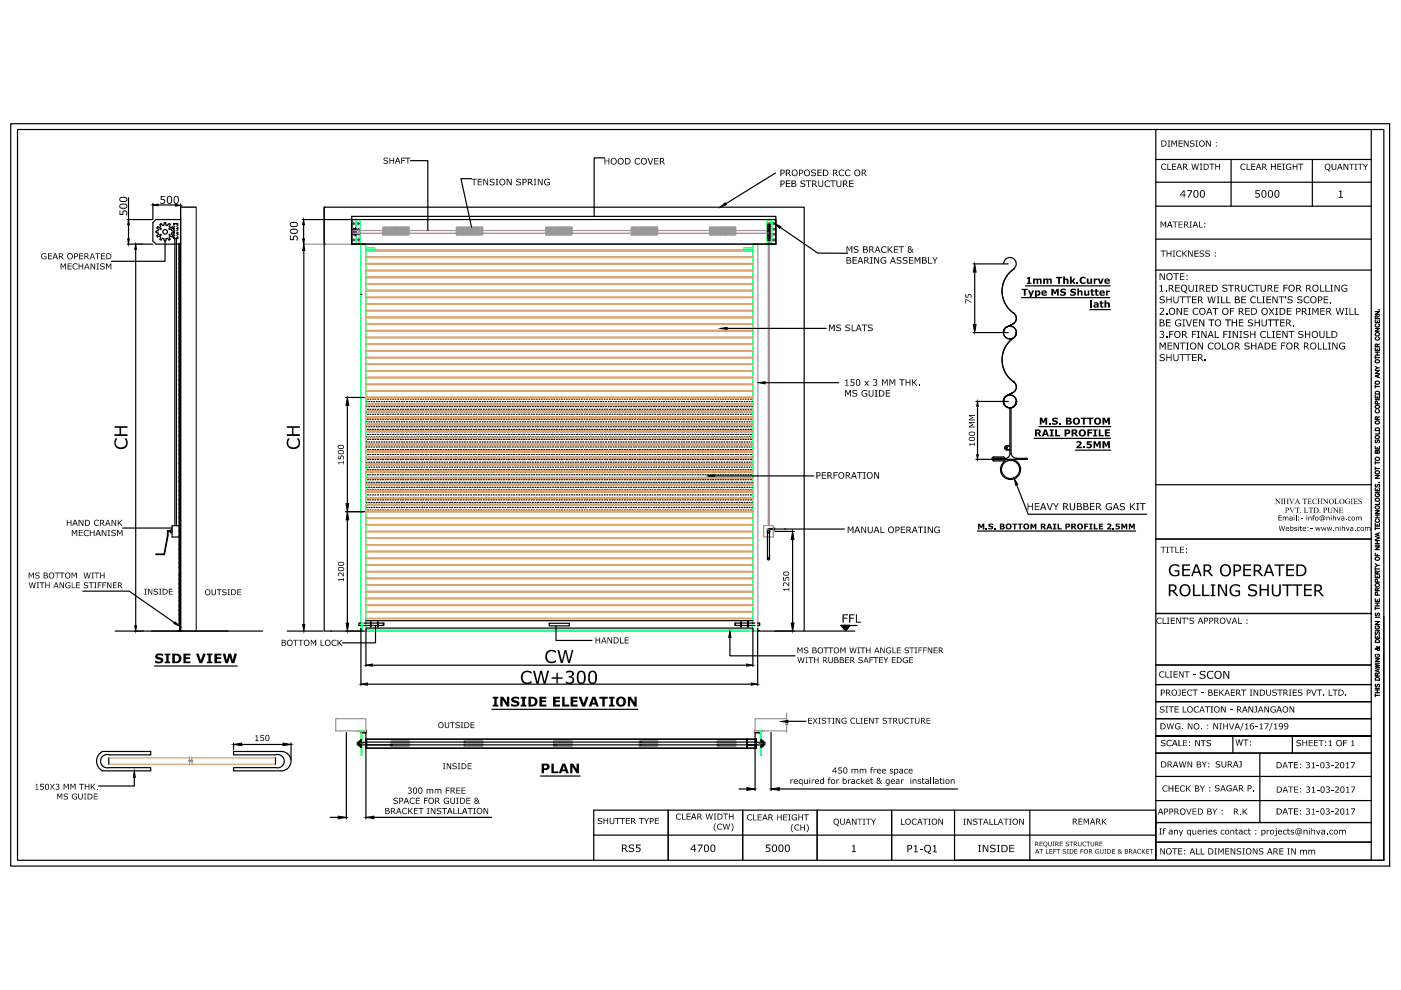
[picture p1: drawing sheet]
<svg xmlns="http://www.w3.org/2000/svg" width="297mm" height="210mm" viewBox="0 0 297 210" stroke-linecap="round" stroke-linejoin="round" font-family="sans-serif">
<!-- layer: 0 -->
<g fill="none" stroke="#dda56e" stroke-width=".25">
<path d="M77.6 58.9h82M77.6 58.7h82M77.6 57.4h82M77.6 57.3h82M77.6 56h82M77.6 55.9h82M77.6 54.6h82M77.6 54.5h82M77.6 53.2h82M77.6 53h82M77.6 51.8h82M76.5 67.5h.1"/>
<path d="M77.6 80h82M77.6 78.7h82M77.6 78.6h82M77.6 77.3h82M77.6 77.2h82M77.6 75.9h82M77.6 75.8h82M77.6 74.5h82M77.6 74.3h82M77.6 73.1h82M77.6 72.9h82M77.6 71.6h82"/>
<path d="M77.6 71.5h82M77.6 70.2h82M77.6 70h82M77.6 68.8h82M77.6 68.7h82M77.6 67.4h82M77.6 67.2h82M77.6 65.9h82M77.6 65.8h82M77.6 64.5h82M77.6 64.4h82M77.6 63.1h82"/>
<path d="M77.6 63h82M77.6 61.7h82M77.6 61.5h82M77.6 60.3h82M77.6 60.1h82M77.6 99.9h82zM77.6 98.5h82zM77.6 97h82zM77.6 95.6h82zM77.6 94.2h82zM77.6 92.8h82zM77.6 91.3h82z"/>
<path d="M77.6 89.9h82zM77.6 88.5h82zM77.6 87.1h82zM77.6 85.7h82zM77.6 84.3h82zM77.6 84.4h82M77.6 83h82M77.6 82.8h82M77.6 81.6h82M77.6 81.4h82M77.6 80.1h82M77.6 100h82"/>
<path d="M77.6 98.6h82M77.6 97.1h82M77.6 95.7h82M77.6 94.3h82M77.6 92.9h82M77.6 91.5h82M77.6 90.1h82M77.6 88.6h82M77.6 87.2h82M77.6 85.8h82M77.6 107h82zM77.6 105.5h82z"/>
<path d="M77.6 104.1h82zM77.6 102.7h82zM77.6 101.3h82zM77.6 119.9h82M77.6 119.7h82M77.6 118.4h82M77.6 118.3h82M77.6 117h82M77.6 116.9h82M77.6 115.6h82M77.6 115.5h82M77.6 114.2h82"/>
<path d="M77.6 114h82M77.6 112.8h82M77.6 112.6h82M77.6 111.3h82M77.6 111.2h82M77.6 109.9h82M77.6 109.8h82M77.6 108.5h82M77.6 108.4h82M77.6 107.1h82M77.6 105.6h82M77.6 104.3h82"/>
<path d="M77.6 102.8h82M77.6 101.4h82M77.6 131.2h82M77.6 131h82M77.6 129.8h82M77.6 129.7h82M77.6 128.4h82M77.6 128.2h82M77.6 126.9h82M77.6 126.8h82M77.6 125.5h82M77.6 125.4h82"/>
<path d="M77.6 124.1h82M77.6 124h82M77.6 122.7h82M77.6 122.5h82M77.6 121.3h82M77.6 121.1h82M23.1 162h17.1M23.1 160.7h17.1M40.7 160.7h17.7M40.7 162h17.7"/>
</g>
<g fill="none" stroke="#0f0" stroke-width=".25">
<path d="M74.6 46.6h1.8v5.2h-1.8zM74.6 51.8h1.8M75.4 46.6v5.2M75.6 46.6v5.2M76.7 51.8h.9M77.6 52.5h1.8v.5h-1.8M159.6 51.8h1v82h-1zM159.6 52.5h-1.8v.5h1.8M162.6 46.6h1.9v5.2h-1.9zM163 48.6h.2v1.1l-.2-.1v-.9M163.3 48.7v.9M163.3 46.6h.3v5.2h-.3l.2-.1v-5.1z"/>
<path d="M163.3 47.7l.1 2.9-.1-1.4v1.2l-.1-.2v-2.1l.1-.1v1.2zM163.4 47.7l.1-.1v3.1l-.1-.1M163.5 46.6v5.2M163.5 47.6v3.1M163.5 49.9h.1M163.5 50h.1M163.5 48.3h.1M163.5 48.5h.1M76.5 133.8v-82h1.1v82M75.7 155h1.9v.1h-1.9zM75.8 155.1h.1M76.6 155.1h.1v5.1h-.1z"/>
<path d="M160.1 155h1.8v.1h-1.8zM160.9 155.1h.2M161.2 155.1v5.1h.3M161.4 155.1v5.1"/>
<circle cx="75" cy="47.4" r=".15"/>
<circle cx="75" cy="50.8" r=".15"/>
<circle cx="75" cy="49.7" r=".15"/>
<circle cx="75" cy="48.6" r=".15"/>
<circle cx="76" cy="49.7" r=".15"/>
<circle cx="76" cy="48.6" r=".15"/>
<circle cx="76" cy="50.8" r=".15"/>
<circle cx="76" cy="47.4" r=".15"/>
<circle cx="163.1" cy="47.4" r=".15"/>
<circle cx="163.1" cy="50.8" r=".15"/>
<circle cx="164.1" cy="48.6" r=".15"/>
<circle cx="164.1" cy="47.4" r=".15"/>
<circle cx="164.1" cy="50.8" r=".15"/>
<circle cx="164.1" cy="49.7" r=".15"/>
</g>
<g fill="none" stroke="#000" stroke-width=".25">
<path d="M2.3 26.2h292.3v157.4h-292.3zM3.7 27.5h289.7v154.9h-289.7zM87 34.1h3.7v14.8M99.9 37.9h-2.2l2.3 10.3M128.2 33.5h-2.2v12.3M164.4 36.7l-10.5 6.5M245.1 27.5v154.9v-10.6h-119.2v10.6M245.1 33.8h45.6M245.1 38.6h45.6M261 33.8v9.9M278.2 33.8v9.9M290.7 27.5v154.9h-88.3"/>
<path d="M27 46.6h5.3M27 51.8h5.4M27.2 41.9v4.7M27.2 47.7v3M28.8 52.9v79.8M32.4 47.2l.7-.6h5.2v5.2h-5.2l-.7-.7zM32.4 43.1v3.5M32.4 43.5h4.6M33.1 49v.3l.4 .1 .1 .3-.3 .3M33.3 48.3l.3 .3-.1 .3-.4 .1M33.3 50l.1 .3M33.4 50.2l.5-.1 .2 .2-.2 .4"/>
<path d="M33.4 48.1l-.1 .2M33.9 47.6l.2 .4-.2 .2-.5-.1M33.9 50.7l.3 .2M34.1 50.9l.3-.4 .3 .1 .1 .5M34.2 47.4l-.3 .2M34.8 47.3l-.1 .4-.3 .1-.3-.4M35 51.1v4.3h-11.4M35.1 47.3l.1 .4 .3 .1 .3-.4M35.2 47.2h-.3M35.2 51.1h-.3M35.8 50.9l-.3-.4-.3 .1-.1 .5M35.8 47.4l.3 .2"/>
<path d="M36.1 47.6l-.2 .4 .2 .2 .5-.1M36.1 50.7l-.3 .2M36.6 50.2l-.5-.1-.2 .2 .2 .4M36.6 48.1l.2 .2M36.7 48.3l-.3 .3v.3l.5 .1M36.8 50l-.2 .3M36.8 47.7v-.3h.9v.3M36.8 50.3v.3h.9v-.3M36.8 48.2v.5M36.8 49.3v.4M36.9 49.3l-.5 .1v.3l.3 .3M36.9 49v.3"/>
<path d="M37 48l-.2 .2M37 48.5l-.2 .1M37 48.9l-.2 .2M37 49.4l-.2 .2M37 49.9l-.2 .2M37 50.4l-.2 .1M37.1 50.6v60.8M37.2 47.4l-.4 .3M37.4 50.6v60.8M37.6 49.3l-.1 .1 .2-.1v.4M37.6 47.4l-.1 .2M37.7 48.2v.5"/>
<path d="M37.7 47.8l-.2 .2M37.7 48.3l-.2 .2M37.7 48.8l-.2 .2M37.7 49.7l-.2 .2M37.7 50.2l-.4 .4M38.3 43.3v3.3M38.3 43.9h3.3M64.1 46.6h10.9M64.4 47.7v4.1M64.4 53.1v79.3M68.7 43.9h.1M68.7 51.8h.1"/>
<path d="M68.7 43.9v7.6M74.6 45.9h89.9v5.9h-89.9zM74.9 48.9h.5M74.9 49.4h.5M74.9 49.2h.1M75.3 48.4h.1v1.5h-.1zM75.3 48.8h-.4v.7h.4M75.3 48.6h-.3v1.1h.3M75.3 48.5h.1M75.3 48.7h.1M75.3 49.7h.1M75.3 49.8h.1"/>
<path d="M162.6 46.6h1.9v5.2h-89.9v-5.2h89.9M162.8 47.7v3M162.8 47.6l.4 .1v3M162.8 48h.4M162.8 48.4h.4M162.9 48.8h.3M162.9 49.1h.3M163.2 49.6h-.3M163.2 49.9h-.3M163.2 50.3h-.4M163.2 51h-.4M163.2 50.6h-.4"/>
<path d="M165.4 48.2l8 5.5h6.3M206.3 56h7.5M206.7 57.7v11.1M212.8 55.9a1.33 1.33 0 0 1 1.9-1.2 1.33 1.33 0 0 1 .2 2.3M215 57a5.7 5.7 0 0 0 0 9.5M245.1 43.7h45.6M245.1 50.7h45.6M245.1 57.3h45.6M76.5 62.4h.1M154.2 69.6h21M206.3 70.5h7.5M212.8 70.5a1.38 1.38 0 0 1 2-1.2 1.38 1.38 0 0 1 0 2.4"/>
<path d="M212.8 70.5a1.33 1.33 0 0 1 1.9-1.2 1.33 1.33 0 0 1 .2 2.3M213.4 69.3a1.38 1.38 0 0 0 .1 2.4 1.38 1.38 0 0 0 2-1.2M214.7 68.7l-1.3 .7 1.3-.7M214.8 66.3a1.38 1.38 0 0 1 .7 1.2 1.38 1.38 0 0 1-.8 1.2M214.9 66.4a1.33 1.33 0 0 1-.2 2.3M215 71.6a5.7 5.7 0 0 0 0 9.4M216.6 63.1h18.7M217.4 60.6h18M231 65.6h4.4M291.6 78.6h.9l-.9 .6h.9M291.6 73.8v.5h.9v-.5M291.6 69.6h.9l-.9 .6h.9"/>
<path d="M291.6 67.8v.6h.9v-.6M291.6 66.1h.9l-.9 .6h.9M291.6 75.5v.6M291.6 77.7l.4 .3M291.6 75.8h.9M291.6 75.3h.9M291.6 74.7h.9M291.8 71.5a.33 .33 0 0 0-.2 .4 .33 .33 0 0 0 .3 .2h.2a.33 .33 0 0 0 .4-.2 .33 .33 0 0 0-.2-.4M291.8 68.7a.33 .33 0 0 0-.2 .4 .33 .33 0 0 0 .3 .2h.2a.33 .33 0 0 0 .4-.2 .33 .33 0 0 0-.2-.4M292 73.5v-.5h-.3l-.1 .5h.9M292 67.5v-.5h-.3l-.1 .5h.9M292 68v.4"/>
<path d="M292 74v.3M292 74.7v.6M292.2 79.5v.5M292.4 65.7h.1M292.5 79.4l-.9 .3 .9 .4M292.5 78h-.5l-.4 .3M292.5 72.9l-.5 .3M292.5 67l-.5 .3M73.3 84.3h3.9M73.6 86v20.8M77.6 85.2h.1M77.6 86.2h.1"/>
<path d="M77.6 87.3h.1M77.6 88.4h.1M77.6 89.4h.1M77.6 90.5h.1M77.6 91.6h.1M77.6 92.7h.1M77.6 93.7h.1M77.6 94.8h.1M77.6 95.8h.1M77.6 96.9h.1M77.6 98h.1M77.6 99h.1"/>
<path d="M77.9 84.6h.1M77.9 85.7h.1M77.9 86.8h.1M77.9 87.8h.1M77.9 88.9h.1M77.9 90h.1M77.9 91h.1M77.9 92.1h.1M77.9 93.2h.1M77.9 94.3h.1M77.9 95.3h.1M77.9 96.4h.1"/>
<path d="M77.9 97.4h.1M77.9 98.5h.1M77.9 99.6h.1M78.2 85.2h.1M78.2 86.2h.1M78.2 87.3h.1M78.2 88.4h.1M78.2 89.4h.1M78.2 90.5h.1M78.2 91.6h.1M78.2 92.7h.1M78.2 93.7h.1"/>
<path d="M78.2 94.8h.1M78.2 95.8h.1M78.2 96.9h.1M78.2 98h.1M78.2 99h.1M78.4 84.6h.1M78.4 85.7h.1M78.4 86.8h.1M78.4 87.8h.1M78.4 88.9h.1M78.4 90h.1M78.4 91h.1"/>
<path d="M78.4 92.1h.1M78.4 93.2h.1M78.4 94.3h.1M78.4 95.3h.1M78.4 96.4h.1M78.4 97.4h.1M78.4 98.5h.1M78.4 99.6h.1M78.7 85.2h.1M78.7 86.2h.1M78.7 87.3h.1M78.7 88.4h.1"/>
<path d="M78.7 89.4h.1M78.7 90.5h.1M78.7 91.6h.1M78.7 92.7h.1M78.7 93.7h.1M78.7 94.8h.1M78.7 95.8h.1M78.7 96.9h.1M78.7 98h.1M78.7 99h.1M79 84.6h.1M79 85.7h.1"/>
<path d="M79 86.8h.1M79 87.8h.1M79 88.9h.1M79 90h.1M79 91h.1M79 92.1h.1M79 93.2h.1M79 94.3h.1M79 95.3h.1M79 96.4h.1M79 97.4h.1M79 98.5h.1"/>
<path d="M79 99.6h.1M79.2 85.2h.1M79.2 86.2h.1M79.2 87.3h.1M79.2 88.4h.1M79.2 89.4h.1M79.2 90.5h.1M79.2 91.6h.1M79.2 92.7h.1M79.2 93.7h.1M79.2 94.8h.1M79.2 95.8h.1"/>
<path d="M79.2 96.9h.1M79.2 98h.1M79.2 99h.1M79.5 84.6h.1M79.5 85.7h.1M79.5 86.8h.1M79.5 87.8h.1M79.5 88.9h.1M79.5 90h.1M79.5 91h.1M79.5 92.1h.1M79.5 93.2h.1"/>
<path d="M79.5 94.3h.1M79.5 95.3h.1M79.5 96.4h.1M79.5 97.4h.1M79.5 98.5h.1M79.5 99.6h.1M79.8 85.2h.1M79.8 86.2h.1M79.8 87.3h.1M79.8 88.4h.1M79.8 89.4h.1M79.8 90.5h.1"/>
<path d="M79.8 91.6h.1M79.8 92.7h.1M79.8 93.7h.1M79.8 94.8h.1M79.8 95.8h.1M79.8 96.9h.1M79.8 98h.1M79.8 99h.1M80 84.6h.1M80 85.7h.1M80 86.8h.1M80 87.8h.1"/>
<path d="M80 88.9h.1M80 90h.1M80 91h.1M80 92.1h.1M80 93.2h.1M80 94.3h.1M80 95.3h.1M80 96.4h.1M80 97.4h.1M80 98.5h.1M80 99.6h.1M80.3 85.2h.1"/>
<path d="M80.3 86.2h.1M80.3 87.3h.1M80.3 88.4h.1M80.3 89.4h.1M80.3 90.5h.1M80.3 91.6h.1M80.3 92.7h.1M80.3 93.7h.1M80.3 94.8h.1M80.3 95.8h.1M80.3 96.9h.1M80.3 98h.1"/>
<path d="M80.3 99h.1M80.6 84.6h.1M80.6 85.7h.1M80.6 86.8h.1M80.6 87.8h.1M80.6 88.9h.1M80.6 90h.1M80.6 91h.1M80.6 92.1h.1M80.6 93.2h.1M80.6 94.3h.1M80.6 95.3h.1"/>
<path d="M80.6 96.4h.1M80.6 97.4h.1M80.6 98.5h.1M80.6 99.6h.1M80.8 85.2h.1M80.8 86.2h.1M80.8 87.3h.1M80.8 88.4h.1M80.8 89.4h.1M80.8 90.5h.1M80.8 91.6h.1M80.8 92.7h.1"/>
<path d="M80.8 93.7h.1M80.8 94.8h.1M80.8 95.8h.1M80.8 96.9h.1M80.8 98h.1M80.8 99h.1M81.1 84.6h.1M81.1 85.7h.1M81.1 86.8h.1M81.1 87.8h.1M81.1 88.9h.1M81.1 90h.1"/>
<path d="M81.1 91h.1M81.1 92.1h.1M81.1 93.2h.1M81.1 94.3h.1M81.1 95.3h.1M81.1 96.4h.1M81.1 97.4h.1M81.1 98.5h.1M81.1 99.6h.1M81.4 85.2h.1M81.4 86.2h.1M81.4 87.3h.1"/>
<path d="M81.4 88.4h.1M81.4 89.4h.1M81.4 90.5h.1M81.4 91.6h.1M81.4 92.7h.1M81.4 93.7h.1M81.4 94.8h.1M81.4 95.8h.1M81.4 96.9h.1M81.4 98h.1M81.4 99h.1M81.6 84.6h.1"/>
<path d="M81.6 85.7h.1M81.6 86.8h.1M81.6 87.8h.1M81.6 88.9h.1M81.6 90h.1M81.6 91h.1M81.6 92.1h.1M81.6 93.2h.1M81.6 94.3h.1M81.6 95.3h.1M81.6 96.4h.1M81.6 97.4h.1"/>
<path d="M81.6 98.5h.1M81.6 99.6h.1M81.9 85.2h.1M81.9 86.2h.1M81.9 87.3h.1M81.9 88.4h.1M81.9 89.4h.1M81.9 90.5h.1M81.9 91.6h.1M81.9 92.7h.1M81.9 93.7h.1M81.9 94.8h.1"/>
<path d="M81.9 95.8h.1M81.9 96.9h.1M81.9 98h.1M81.9 99h.1M82.2 84.6h.1M82.2 85.7h.1M82.2 86.8h.1M82.2 87.8h.1M82.2 88.9h.1M82.2 90h.1M82.2 91h.1M82.2 92.1h.1"/>
<path d="M82.2 93.2h.1M82.2 94.3h.1M82.2 95.3h.1M82.2 96.4h.1M82.2 97.4h.1M82.2 98.5h.1M82.2 99.6h.1M82.5 85.2h.1M82.5 86.2h.1M82.5 87.3h.1M82.5 88.4h.1M82.5 89.4h.1"/>
<path d="M82.5 90.5h.1M82.5 91.6h.1M82.5 92.7h.1M82.5 93.7h.1M82.5 94.8h.1M82.5 95.8h.1M82.5 96.9h.1M82.5 98h.1M82.5 99h.1M82.7 84.6h.1M82.7 85.7h.1M82.7 86.8h.1"/>
<path d="M82.7 87.8h.1M82.7 88.9h.1M82.7 90h.1M82.7 91h.1M82.7 92.1h.1M82.7 93.2h.1M82.7 94.3h.1M82.7 95.3h.1M82.7 96.4h.1M82.7 97.4h.1M82.7 98.5h.1M82.7 99.6h.1"/>
<path d="M83 85.2h.1M83 86.2h.1M83 87.3h.1M83 88.4h.1M83 89.4h.1M83 90.5h.1M83 91.6h.1M83 92.7h.1M83 93.7h.1M83 94.8h.1M83 95.8h.1M83 96.9h.1"/>
<path d="M83 98h.1M83 99h.1M83.3 84.6h.1M83.3 85.7h.1M83.3 86.8h.1M83.3 87.8h.1M83.3 88.9h.1M83.3 90h.1M83.3 91h.1M83.3 92.1h.1M83.3 93.2h.1M83.3 94.3h.1"/>
<path d="M83.3 95.3h.1M83.3 96.4h.1M83.3 97.4h.1M83.3 98.5h.1M83.3 99.6h.1M83.5 85.2h.1M83.5 86.2h.1M83.5 87.3h.1M83.5 88.4h.1M83.5 89.4h.1M83.5 90.5h.1M83.5 91.6h.1"/>
<path d="M83.5 92.7h.1M83.5 93.7h.1M83.5 94.8h.1M83.5 95.8h.1M83.5 96.9h.1M83.5 98h.1M83.5 99h.1M83.8 84.6h.1M83.8 85.7h.1M83.8 86.8h.1M83.8 87.8h.1M83.8 88.9h.1"/>
<path d="M83.8 90h.1M83.8 91h.1M83.8 92.1h.1M83.8 93.2h.1M83.8 94.3h.1M83.8 95.3h.1M83.8 96.4h.1M83.8 97.4h.1M83.8 98.5h.1M83.8 99.6h.1M84.1 85.2h.1M84.1 86.2h.1"/>
<path d="M84.1 87.3h.1M84.1 88.4h.1M84.1 89.4h.1M84.1 90.5h.1M84.1 91.6h.1M84.1 92.7h.1M84.1 93.7h.1M84.1 94.8h.1M84.1 95.8h.1M84.1 96.9h.1M84.1 98h.1M84.1 99h.1"/>
<path d="M84.3 84.6h.1M84.3 85.7h.1M84.3 86.8h.1M84.3 87.8h.1M84.3 88.9h.1M84.3 90h.1M84.3 91h.1M84.3 92.1h.1M84.3 93.2h.1M84.3 94.3h.1M84.3 95.3h.1M84.3 96.4h.1"/>
<path d="M84.3 97.4h.1M84.3 98.5h.1M84.3 99.6h.1M84.6 85.2h.1M84.6 86.2h.1M84.6 87.3h.1M84.6 88.4h.1M84.6 89.4h.1M84.6 90.5h.1M84.6 91.6h.1M84.6 92.7h.1M84.6 93.7h.1"/>
<path d="M84.6 94.8h.1M84.6 95.8h.1M84.6 96.9h.1M84.6 98h.1M84.6 99h.1M84.9 84.6h.1M84.9 85.7h.1M84.9 86.8h.1M84.9 87.8h.1M84.9 88.9h.1M84.9 90h.1M84.9 91h.1"/>
<path d="M84.9 92.1h.1M84.9 93.2h.1M84.9 94.3h.1M84.9 95.3h.1M84.9 96.4h.1M84.9 97.4h.1M84.9 98.5h.1M84.9 99.6h.1M85.1 85.2h.1M85.1 86.2h.1M85.1 87.3h.1M85.1 88.4h.1"/>
<path d="M85.1 89.4h.1M85.1 90.5h.1M85.1 91.6h.1M85.1 92.7h.1M85.1 93.7h.1M85.1 94.8h.1M85.1 95.8h.1M85.1 96.9h.1M85.1 98h.1M85.1 99h.1M85.4 84.6h.1M85.4 85.7h.1"/>
<path d="M85.4 86.8h.1M85.4 87.8h.1M85.4 88.9h.1M85.4 90h.1M85.4 91h.1M85.4 92.1h.1M85.4 93.2h.1M85.4 94.3h.1M85.4 95.3h.1M85.4 96.4h.1M85.4 97.4h.1M85.4 98.5h.1"/>
<path d="M85.4 99.6h.1M85.6 85.2h.1M85.6 86.2h.1M85.6 87.3h.1M85.6 88.4h.1M85.6 89.4h.1M85.6 90.5h.1M85.6 91.6h.1M85.6 92.7h.1M85.6 93.7h.1M85.6 94.8h.1M85.6 95.8h.1"/>
<path d="M85.6 96.9h.1M85.6 98h.1M85.6 99h.1M85.9 84.6h.1M85.9 85.7h.1M85.9 86.8h.1M85.9 87.8h.1M85.9 88.9h.1M85.9 90h.1M85.9 91h.1M85.9 92.1h.1M85.9 93.2h.1"/>
<path d="M85.9 94.3h.1M85.9 95.3h.1M85.9 96.4h.1M85.9 97.4h.1M85.9 98.5h.1M85.9 99.6h.1M86.2 85.2h.1M86.2 86.2h.1M86.2 87.3h.1M86.2 88.4h.1M86.2 89.4h.1M86.2 90.5h.1"/>
<path d="M86.2 91.6h.1M86.2 92.7h.1M86.2 93.7h.1M86.2 94.8h.1M86.2 95.8h.1M86.2 96.9h.1M86.2 98h.1M86.2 99h.1M86.4 84.6h.1M86.4 85.7h.1M86.4 86.8h.1M86.4 87.8h.1"/>
<path d="M86.4 88.9h.1M86.4 90h.1M86.4 91h.1M86.4 92.1h.1M86.4 93.2h.1M86.4 94.3h.1M86.4 95.3h.1M86.4 96.4h.1M86.4 97.4h.1M86.4 98.5h.1M86.4 99.6h.1M86.7 85.2h.1"/>
<path d="M86.7 86.2h.1M86.7 87.3h.1M86.7 88.4h.1M86.7 89.4h.1M86.7 90.5h.1M86.7 91.6h.1M86.7 92.7h.1M86.7 93.7h.1M86.7 94.8h.1M86.7 95.8h.1M86.7 96.9h.1M86.7 98h.1"/>
<path d="M86.7 99h.1M87 84.6h.1M87 85.7h.1M87 86.8h.1M87 87.8h.1M87 88.9h.1M87 90h.1M87 91h.1M87 92.1h.1M87 93.2h.1M87 94.3h.1M87 95.3h.1"/>
<path d="M87 96.4h.1M87 97.4h.1M87 98.5h.1M87 99.6h.1M87.2 85.2h.1M87.2 86.2h.1M87.2 87.3h.1M87.2 88.4h.1M87.2 89.4h.1M87.2 90.5h.1M87.2 91.6h.1M87.2 92.7h.1"/>
<path d="M87.2 93.7h.1M87.2 94.8h.1M87.2 95.8h.1M87.2 96.9h.1M87.2 98h.1M87.2 99h.1M87.5 84.6h.1M87.5 85.7h.1M87.5 86.8h.1M87.5 87.8h.1M87.5 88.9h.1M87.5 90h.1"/>
<path d="M87.5 91h.1M87.5 92.1h.1M87.5 93.2h.1M87.5 94.3h.1M87.5 95.3h.1M87.5 96.4h.1M87.5 97.4h.1M87.5 98.5h.1M87.5 99.6h.1M87.8 85.2h.1M87.8 86.2h.1M87.8 87.3h.1"/>
<path d="M87.8 88.4h.1M87.8 89.4h.1M87.8 90.5h.1M87.8 91.6h.1M87.8 92.7h.1M87.8 93.7h.1M87.8 94.8h.1M87.8 95.8h.1M87.8 96.9h.1M87.8 98h.1M87.8 99h.1M88 84.6h.1"/>
<path d="M88 85.7h.1M88 86.8h.1M88 87.8h.1M88 88.9h.1M88 90h.1M88 91h.1M88 92.1h.1M88 93.2h.1M88 94.3h.1M88 95.3h.1M88 96.4h.1M88 97.4h.1"/>
<path d="M88 98.5h.1M88 99.6h.1M88.3 85.2h.1M88.3 86.2h.1M88.3 87.3h.1M88.3 88.4h.1M88.3 89.4h.1M88.3 90.5h.1M88.3 91.6h.1M88.3 92.7h.1M88.3 93.7h.1M88.3 94.8h.1"/>
<path d="M88.3 95.8h.1M88.3 96.9h.1M88.3 98h.1M88.3 99h.1M88.6 84.6h.1M88.6 85.7h.1M88.6 86.8h.1M88.6 87.8h.1M88.6 88.9h.1M88.6 90h.1M88.6 91h.1M88.6 92.1h.1"/>
<path d="M88.6 93.2h.1M88.6 94.3h.1M88.6 95.3h.1M88.6 96.4h.1M88.6 97.4h.1M88.6 98.5h.1M88.6 99.6h.1M88.8 85.2h.1M88.8 86.2h.1M88.8 87.3h.1M88.8 88.4h.1M88.8 89.4h.1"/>
<path d="M88.8 90.5h.1M88.8 91.6h.1M88.8 92.7h.1M88.8 93.7h.1M88.8 94.8h.1M88.8 95.8h.1M88.8 96.9h.1M88.8 98h.1M88.8 99h.1M89.1 84.6h.1M89.1 85.7h.1M89.1 86.8h.1"/>
<path d="M89.1 87.8h.1M89.1 88.9h.1M89.1 90h.1M89.1 91h.1M89.1 92.1h.1M89.1 93.2h.1M89.1 94.3h.1M89.1 95.3h.1M89.1 96.4h.1M89.1 97.4h.1M89.1 98.5h.1M89.1 99.6h.1"/>
<path d="M89.4 85.2h.1M89.4 86.2h.1M89.4 87.3h.1M89.4 88.4h.1M89.4 89.4h.1M89.4 90.5h.1M89.4 91.6h.1M89.4 92.7h.1M89.4 93.7h.1M89.4 94.8h.1M89.4 95.8h.1M89.4 96.9h.1"/>
<path d="M89.4 98h.1M89.4 99h.1M89.6 84.6h.1M89.6 85.7h.1M89.6 86.8h.1M89.6 87.8h.1M89.6 88.9h.1M89.6 90h.1M89.6 91h.1M89.6 92.1h.1M89.6 93.2h.1M89.6 94.3h.1"/>
<path d="M89.6 95.3h.1M89.6 96.4h.1M89.6 97.4h.1M89.6 98.5h.1M89.6 99.6h.1M89.9 85.2h.1M89.9 86.2h.1M89.9 87.3h.1M89.9 88.4h.1M89.9 89.4h.1M89.9 90.5h.1M89.9 91.6h.1"/>
<path d="M89.9 92.7h.1M89.9 93.7h.1M89.9 94.8h.1M89.9 95.8h.1M89.9 96.9h.1M89.9 98h.1M89.9 99h.1M90.2 84.6h.1M90.2 85.7h.1M90.2 86.8h.1M90.2 87.8h.1M90.2 88.9h.1"/>
<path d="M90.2 90h.1M90.2 91h.1M90.2 92.1h.1M90.2 93.2h.1M90.2 94.3h.1M90.2 95.3h.1M90.2 96.4h.1M90.2 97.4h.1M90.2 98.5h.1M90.2 99.6h.1M90.5 85.2h.1M90.5 86.2h.1"/>
<path d="M90.5 87.3h.1M90.5 88.4h.1M90.5 89.4h.1M90.5 90.5h.1M90.5 91.6h.1M90.5 92.7h.1M90.5 93.7h.1M90.5 94.8h.1M90.5 95.8h.1M90.5 96.9h.1M90.5 98h.1M90.5 99h.1"/>
<path d="M90.7 84.6h.1M90.7 85.7h.1M90.7 86.8h.1M90.7 87.8h.1M90.7 88.9h.1M90.7 90h.1M90.7 91h.1M90.7 92.1h.1M90.7 93.2h.1M90.7 94.3h.1M90.7 95.3h.1M90.7 96.4h.1"/>
<path d="M90.7 97.4h.1M90.7 98.5h.1M90.7 99.6h.1M91 85.2h.1M91 86.2h.1M91 87.3h.1M91 88.4h.1M91 89.4h.1M91 90.5h.1M91 91.6h.1M91 92.7h.1M91 93.7h.1"/>
<path d="M91 94.8h.1M91 95.8h.1M91 96.9h.1M91 98h.1M91 99h.1M91.3 84.6h.1M91.3 85.7h.1M91.3 86.8h.1M91.3 87.8h.1M91.3 88.9h.1M91.3 90h.1M91.3 91h.1"/>
<path d="M91.3 92.1h.1M91.3 93.2h.1M91.3 94.3h.1M91.3 95.3h.1M91.3 96.4h.1M91.3 97.4h.1M91.3 98.5h.1M91.3 99.6h.1M91.5 85.2h.1M91.5 86.2h.1M91.5 87.3h.1M91.5 88.4h.1"/>
<path d="M91.5 89.4h.1M91.5 90.5h.1M91.5 91.6h.1M91.5 92.7h.1M91.5 93.7h.1M91.5 94.8h.1M91.5 95.8h.1M91.5 96.9h.1M91.5 98h.1M91.5 99h.1M91.8 84.6h.1M91.8 85.7h.1"/>
<path d="M91.8 86.8h.1M91.8 87.8h.1M91.8 88.9h.1M91.8 90h.1M91.8 91h.1M91.8 92.1h.1M91.8 93.2h.1M91.8 94.3h.1M91.8 95.3h.1M91.8 96.4h.1M91.8 97.4h.1M91.8 98.5h.1"/>
<path d="M91.8 99.6h.1M92.1 85.2h.1M92.1 86.2h.1M92.1 87.3h.1M92.1 88.4h.1M92.1 89.4h.1M92.1 90.5h.1M92.1 91.6h.1M92.1 92.7h.1M92.1 93.7h.1M92.1 94.8h.1M92.1 95.8h.1"/>
<path d="M92.1 96.9h.1M92.1 98h.1M92.1 99h.1M92.3 84.6h.1M92.3 85.7h.1M92.3 86.8h.1M92.3 87.8h.1M92.3 88.9h.1M92.3 90h.1M92.3 91h.1M92.3 92.1h.1M92.3 93.2h.1"/>
<path d="M92.3 94.3h.1M92.3 95.3h.1M92.3 96.4h.1M92.3 97.4h.1M92.3 98.5h.1M92.3 99.6h.1M92.6 85.2h.1M92.6 86.2h.1M92.6 87.3h.1M92.6 88.4h.1M92.6 89.4h.1M92.6 90.5h.1"/>
<path d="M92.6 91.6h.1M92.6 92.7h.1M92.6 93.7h.1M92.6 94.8h.1M92.6 95.8h.1M92.6 96.9h.1M92.6 98h.1M92.6 99h.1M92.9 84.6h.1M92.9 85.7h.1M92.9 86.8h.1M92.9 87.8h.1"/>
<path d="M92.9 88.9h.1M92.9 90h.1M92.9 91h.1M92.9 92.1h.1M92.9 93.2h.1M92.9 94.3h.1M92.9 95.3h.1M92.9 96.4h.1M92.9 97.4h.1M92.9 98.5h.1M92.9 99.6h.1M93.1 85.2h.1"/>
<path d="M93.1 86.2h.1M93.1 87.3h.1M93.1 88.4h.1M93.1 89.4h.1M93.1 90.5h.1M93.1 91.6h.1M93.1 92.7h.1M93.1 93.7h.1M93.1 94.8h.1M93.1 95.8h.1M93.1 96.9h.1M93.1 98h.1"/>
<path d="M93.1 99h.1M93.4 84.6h.1M93.4 85.7h.1M93.4 86.8h.1M93.4 87.8h.1M93.4 88.9h.1M93.4 90h.1M93.4 91h.1M93.4 92.1h.1M93.4 93.2h.1M93.4 94.3h.1M93.4 95.3h.1"/>
<path d="M93.4 96.4h.1M93.4 97.4h.1M93.4 98.5h.1M93.4 99.6h.1M93.7 85.2h.1M93.7 86.2h.1M93.7 87.3h.1M93.7 88.4h.1M93.7 89.4h.1M93.7 90.5h.1M93.7 91.6h.1M93.7 92.7h.1"/>
<path d="M93.7 93.7h.1M93.7 94.8h.1M93.7 95.8h.1M93.7 96.9h.1M93.7 98h.1M93.7 99h.1M93.9 84.6h.1M93.9 85.7h.1M93.9 86.8h.1M93.9 87.8h.1M93.9 88.9h.1M93.9 90h.1"/>
<path d="M93.9 91h.1M93.9 92.1h.1M93.9 93.2h.1M93.9 94.3h.1M93.9 95.3h.1M93.9 96.4h.1M93.9 97.4h.1M93.9 98.5h.1M93.9 99.6h.1M94.2 85.2h.1M94.2 86.2h.1M94.2 87.3h.1"/>
<path d="M94.2 88.4h.1M94.2 89.4h.1M94.2 90.5h.1M94.2 91.6h.1M94.2 92.7h.1M94.2 93.7h.1M94.2 94.8h.1M94.2 95.8h.1M94.2 96.9h.1M94.2 98h.1M94.2 99h.1M94.5 84.6h.1"/>
<path d="M94.5 85.7h.1M94.5 86.8h.1M94.5 87.8h.1M94.5 88.9h.1M94.5 90h.1M94.5 91h.1M94.5 92.1h.1M94.5 93.2h.1M94.5 94.3h.1M94.5 95.3h.1M94.5 96.4h.1M94.5 97.4h.1"/>
<path d="M94.5 98.5h.1M94.5 99.6h.1M94.7 85.2h.1M94.7 86.2h.1M94.7 87.3h.1M94.7 88.4h.1M94.7 89.4h.1M94.7 90.5h.1M94.7 91.6h.1M94.7 92.7h.1M94.7 93.7h.1M94.7 94.8h.1"/>
<path d="M94.7 95.8h.1M94.7 96.9h.1M94.7 98h.1M94.7 99h.1M95 84.6h.1M95 85.7h.1M95 86.8h.1M95 87.8h.1M95 88.9h.1M95 90h.1M95 91h.1M95 92.1h.1"/>
<path d="M95 93.2h.1M95 94.3h.1M95 95.3h.1M95 96.4h.1M95 97.4h.1M95 98.5h.1M95 99.6h.1M95.3 85.2h.1M95.3 86.2h.1M95.3 87.3h.1M95.3 88.4h.1M95.3 89.4h.1"/>
<path d="M95.3 90.5h.1M95.3 91.6h.1M95.3 92.7h.1M95.3 93.7h.1M95.3 94.8h.1M95.3 95.8h.1M95.3 96.9h.1M95.3 98h.1M95.3 99h.1M95.5 84.6h.1M95.5 85.7h.1M95.5 86.8h.1"/>
<path d="M95.5 87.8h.1M95.5 88.9h.1M95.5 90h.1M95.5 91h.1M95.5 92.1h.1M95.5 93.2h.1M95.5 94.3h.1M95.5 95.3h.1M95.5 96.4h.1M95.5 97.4h.1M95.5 98.5h.1M95.5 99.6h.1"/>
<path d="M95.8 85.2h.1M95.8 86.2h.1M95.8 87.3h.1M95.8 88.4h.1M95.8 89.4h.1M95.8 90.5h.1M95.8 91.6h.1M95.8 92.7h.1M95.8 93.7h.1M95.8 94.8h.1M95.8 95.8h.1M95.8 96.9h.1"/>
<path d="M95.8 98h.1M95.8 99h.1M96.1 84.6h.1M96.1 85.7h.1M96.1 86.8h.1M96.1 87.8h.1M96.1 88.9h.1M96.1 90h.1M96.1 91h.1M96.1 92.1h.1M96.1 93.2h.1M96.1 94.3h.1"/>
<path d="M96.1 95.3h.1M96.1 96.4h.1M96.1 97.4h.1M96.1 98.5h.1M96.1 99.6h.1M96.3 85.2h.1M96.3 86.2h.1M96.3 87.3h.1M96.3 88.4h.1M96.3 89.4h.1M96.3 90.5h.1M96.3 91.6h.1"/>
<path d="M96.3 92.7h.1M96.3 93.7h.1M96.3 94.8h.1M96.3 95.8h.1M96.3 96.9h.1M96.3 98h.1M96.3 99h.1M96.6 84.6h.1M96.6 85.7h.1M96.6 86.8h.1M96.6 87.8h.1M96.6 88.9h.1"/>
<path d="M96.6 90h.1M96.6 91h.1M96.6 92.1h.1M96.6 93.2h.1M96.6 94.3h.1M96.6 95.3h.1M96.6 96.4h.1M96.6 97.4h.1M96.6 98.5h.1M96.6 99.6h.1M96.8 85.2h.1M96.8 86.2h.1"/>
<path d="M96.8 87.3h.1M96.8 88.4h.1M96.8 89.4h.1M96.8 90.5h.1M96.8 91.6h.1M96.8 92.7h.1M96.8 93.7h.1M96.8 94.8h.1M96.8 95.8h.1M96.8 96.9h.1M96.8 98h.1M96.8 99h.1"/>
<path d="M97.1 84.6h.1M97.1 85.7h.1M97.1 86.8h.1M97.1 87.8h.1M97.1 88.9h.1M97.1 90h.1M97.1 91h.1M97.1 92.1h.1M97.1 93.2h.1M97.1 94.3h.1M97.1 95.3h.1M97.1 96.4h.1"/>
<path d="M97.1 97.4h.1M97.1 98.5h.1M97.1 99.6h.1M97.4 85.2h.1M97.4 86.2h.1M97.4 87.3h.1M97.4 88.4h.1M97.4 89.4h.1M97.4 90.5h.1M97.4 91.6h.1M97.4 92.7h.1M97.4 93.7h.1"/>
<path d="M97.4 94.8h.1M97.4 95.8h.1M97.4 96.9h.1M97.4 98h.1M97.4 99h.1M97.6 84.6h.1M97.6 85.7h.1M97.6 86.8h.1M97.6 87.8h.1M97.6 88.9h.1M97.6 90h.1M97.6 91h.1"/>
<path d="M97.6 92.1h.1M97.6 93.2h.1M97.6 94.3h.1M97.6 95.3h.1M97.6 96.4h.1M97.6 97.4h.1M97.6 98.5h.1M97.6 99.6h.1M97.9 85.2h.1M97.9 86.2h.1M97.9 87.3h.1M97.9 88.4h.1"/>
<path d="M97.9 89.4h.1M97.9 90.5h.1M97.9 91.6h.1M97.9 92.7h.1M97.9 93.7h.1M97.9 94.8h.1M97.9 95.8h.1M97.9 96.9h.1M97.9 98h.1M97.9 99h.1M98.2 84.6h.1M98.2 85.7h.1"/>
<path d="M98.2 86.8h.1M98.2 87.8h.1M98.2 88.9h.1M98.2 90h.1M98.2 91h.1M98.2 92.1h.1M98.2 93.2h.1M98.2 94.3h.1M98.2 95.3h.1M98.2 96.4h.1M98.2 97.4h.1M98.2 98.5h.1"/>
<path d="M98.2 99.6h.1M98.5 85.2h.1M98.5 86.2h.1M98.5 87.3h.1M98.5 88.4h.1M98.5 89.4h.1M98.5 90.5h.1M98.5 91.6h.1M98.5 92.7h.1M98.5 93.7h.1M98.5 94.8h.1M98.5 95.8h.1"/>
<path d="M98.5 96.9h.1M98.5 98h.1M98.5 99h.1M98.7 84.6h.1M98.7 85.7h.1M98.7 86.8h.1M98.7 87.8h.1M98.7 88.9h.1M98.7 90h.1M98.7 91h.1M98.7 92.1h.1M98.7 93.2h.1"/>
<path d="M98.7 94.3h.1M98.7 95.3h.1M98.7 96.4h.1M98.7 97.4h.1M98.7 98.5h.1M98.7 99.6h.1M99 85.2h.1M99 86.2h.1M99 87.3h.1M99 88.4h.1M99 89.4h.1M99 90.5h.1"/>
<path d="M99 91.6h.1M99 92.7h.1M99 93.7h.1M99 94.8h.1M99 95.8h.1M99 96.9h.1M99 98h.1M99 99h.1M99.3 84.6h.1M99.3 85.7h.1M99.3 86.8h.1M99.3 87.8h.1"/>
<path d="M99.3 88.9h.1M99.3 90h.1M99.3 91h.1M99.3 92.1h.1M99.3 93.2h.1M99.3 94.3h.1M99.3 95.3h.1M99.3 96.4h.1M99.3 97.4h.1M99.3 98.5h.1M99.3 99.6h.1M99.6 85.2h.1"/>
<path d="M99.6 86.2h.1M99.6 87.3h.1M99.6 88.4h.1M99.6 89.4h.1M99.6 90.5h.1M99.6 91.6h.1M99.6 92.7h.1M99.6 93.7h.1M99.6 94.8h.1M99.6 95.8h.1M99.6 96.9h.1M99.6 98h.1"/>
<path d="M99.6 99h.1M99.8 84.6h.1M99.8 85.7h.1M99.8 86.8h.1M99.8 87.8h.1M99.8 88.9h.1M99.8 90h.1M99.8 91h.1M99.8 92.1h.1M99.8 93.2h.1M99.8 94.3h.1M99.8 95.3h.1"/>
<path d="M99.8 96.4h.1M99.8 97.4h.1M99.8 98.5h.1M99.8 99.6h.1M100.1 85.2h.1M100.1 86.2h.1M100.1 87.3h.1M100.1 88.4h.1M100.1 89.4h.1M100.1 90.5h.1M100.1 91.6h.1M100.1 92.7h.1"/>
<path d="M100.1 93.7h.1M100.1 94.8h.1M100.1 95.8h.1M100.1 96.9h.1M100.1 98h.1M100.1 99h.1M100.4 84.6h.1M100.4 85.7h.1M100.4 86.8h.1M100.4 87.8h.1M100.4 88.9h.1M100.4 90h.1"/>
<path d="M100.4 91h.1M100.4 92.1h.1M100.4 93.2h.1M100.4 94.3h.1M100.4 95.3h.1M100.4 96.4h.1M100.4 97.4h.1M100.4 98.5h.1M100.4 99.6h.1M100.6 85.2h.1M100.6 86.2h.1M100.6 87.3h.1"/>
<path d="M100.6 88.4h.1M100.6 89.4h.1M100.6 90.5h.1M100.6 91.6h.1M100.6 92.7h.1M100.6 93.7h.1M100.6 94.8h.1M100.6 95.8h.1M100.6 96.9h.1M100.6 98h.1M100.6 99h.1M100.9 84.6h.1"/>
<path d="M100.9 85.7h.1M100.9 86.8h.1M100.9 87.8h.1M100.9 88.9h.1M100.9 90h.1M100.9 91h.1M100.9 92.1h.1M100.9 93.2h.1M100.9 94.3h.1M100.9 95.3h.1M100.9 96.4h.1M100.9 97.4h.1"/>
<path d="M100.9 98.5h.1M100.9 99.6h.1M101.1 85.2h.1M101.1 86.2h.1M101.1 87.3h.1M101.1 88.4h.1M101.1 89.4h.1M101.1 90.5h.1M101.1 91.6h.1M101.1 92.7h.1M101.1 93.7h.1M101.1 94.8h.1"/>
<path d="M101.1 95.8h.1M101.1 96.9h.1M101.1 98h.1M101.1 99h.1M101.4 84.6h.1M101.4 85.7h.1M101.4 86.8h.1M101.4 87.8h.1M101.4 88.9h.1M101.4 90h.1M101.4 91h.1M101.4 92.1h.1"/>
<path d="M101.4 93.2h.1M101.4 94.3h.1M101.4 95.3h.1M101.4 96.4h.1M101.4 97.4h.1M101.4 98.5h.1M101.4 99.6h.1M101.7 85.2h.1M101.7 86.2h.1M101.7 87.3h.1M101.7 88.4h.1M101.7 89.4h.1"/>
<path d="M101.7 90.5h.1M101.7 91.6h.1M101.7 92.7h.1M101.7 93.7h.1M101.7 94.8h.1M101.7 95.8h.1M101.7 96.9h.1M101.7 98h.1M101.7 99h.1M101.9 84.6h.1M101.9 85.7h.1M101.9 86.8h.1"/>
<path d="M101.9 87.8h.1M101.9 88.9h.1M101.9 90h.1M101.9 91h.1M101.9 92.1h.1M101.9 93.2h.1M101.9 94.3h.1M101.9 95.3h.1M101.9 96.4h.1M101.9 97.4h.1M101.9 98.5h.1M101.9 99.6h.1"/>
<path d="M102.2 85.2h.1M102.2 86.2h.1M102.2 87.3h.1M102.2 88.4h.1M102.2 89.4h.1M102.2 90.5h.1M102.2 91.6h.1M102.2 92.7h.1M102.2 93.7h.1M102.2 94.8h.1M102.2 95.8h.1M102.2 96.9h.1"/>
<path d="M102.2 98h.1M102.2 99h.1M102.5 84.6h.1M102.5 85.7h.1M102.5 86.8h.1M102.5 87.8h.1M102.5 88.9h.1M102.5 90h.1M102.5 91h.1M102.5 92.1h.1M102.5 93.2h.1M102.5 94.3h.1"/>
<path d="M102.5 95.3h.1M102.5 96.4h.1M102.5 97.4h.1M102.5 98.5h.1M102.5 99.6h.1M102.7 85.2h.1M102.7 86.2h.1M102.7 87.3h.1M102.7 88.4h.1M102.7 89.4h.1M102.7 90.5h.1M102.7 91.6h.1"/>
<path d="M102.7 92.7h.1M102.7 93.7h.1M102.7 94.8h.1M102.7 95.8h.1M102.7 96.9h.1M102.7 98h.1M102.7 99h.1M103 84.6h.1M103 85.7h.1M103 86.8h.1M103 87.8h.1M103 88.9h.1"/>
<path d="M103 90h.1M103 91h.1M103 92.1h.1M103 93.2h.1M103 94.3h.1M103 95.3h.1M103 96.4h.1M103 97.4h.1M103 98.5h.1M103 99.6h.1M103.3 85.2h.1M103.3 86.2h.1"/>
<path d="M103.3 87.3h.1M103.3 88.4h.1M103.3 89.4h.1M103.3 90.5h.1M103.3 91.6h.1M103.3 92.7h.1M103.3 93.7h.1M103.3 94.8h.1M103.3 95.8h.1M103.3 96.9h.1M103.3 98h.1M103.3 99h.1"/>
<path d="M103.5 84.6h.1M103.5 85.7h.1M103.5 86.8h.1M103.5 87.8h.1M103.5 88.9h.1M103.5 90h.1M103.5 91h.1M103.5 92.1h.1M103.5 93.2h.1M103.5 94.3h.1M103.5 95.3h.1M103.5 96.4h.1"/>
<path d="M103.5 97.4h.1M103.5 98.5h.1M103.5 99.6h.1M103.8 85.2h.1M103.8 86.2h.1M103.8 87.3h.1M103.8 88.4h.1M103.8 89.4h.1M103.8 90.5h.1M103.8 91.6h.1M103.8 92.7h.1M103.8 93.7h.1"/>
<path d="M103.8 94.8h.1M103.8 95.8h.1M103.8 96.9h.1M103.8 98h.1M103.8 99h.1M104.1 84.6h.1M104.1 85.7h.1M104.1 86.8h.1M104.1 87.8h.1M104.1 88.9h.1M104.1 90h.1M104.1 91h.1"/>
<path d="M104.1 92.1h.1M104.1 93.2h.1M104.1 94.3h.1M104.1 95.3h.1M104.1 96.4h.1M104.1 97.4h.1M104.1 98.5h.1M104.1 99.6h.1M104.3 85.2h.1M104.3 86.2h.1M104.3 87.3h.1M104.3 88.4h.1"/>
<path d="M104.3 89.4h.1M104.3 90.5h.1M104.3 91.6h.1M104.3 92.7h.1M104.3 93.7h.1M104.3 94.8h.1M104.3 95.8h.1M104.3 96.9h.1M104.3 98h.1M104.3 99h.1M104.6 84.6h.1M104.6 85.7h.1"/>
<path d="M104.6 86.8h.1M104.6 87.8h.1M104.6 88.9h.1M104.6 90h.1M104.6 91h.1M104.6 92.1h.1M104.6 93.2h.1M104.6 94.3h.1M104.6 95.3h.1M104.6 96.4h.1M104.6 97.4h.1M104.6 98.5h.1"/>
<path d="M104.6 99.6h.1M104.9 85.2h.1M104.9 86.2h.1M104.9 87.3h.1M104.9 88.4h.1M104.9 89.4h.1M104.9 90.5h.1M104.9 91.6h.1M104.9 92.7h.1M104.9 93.7h.1M104.9 94.8h.1M104.9 95.8h.1"/>
<path d="M104.9 96.9h.1M104.9 98h.1M104.9 99h.1M105.1 84.6h.1M105.1 85.7h.1M105.1 86.8h.1M105.1 87.8h.1M105.1 88.9h.1M105.1 90h.1M105.1 91h.1M105.1 92.1h.1M105.1 93.2h.1"/>
<path d="M105.1 94.3h.1M105.1 95.3h.1M105.1 96.4h.1M105.1 97.4h.1M105.1 98.5h.1M105.1 99.6h.1M105.4 85.2h.1M105.4 86.2h.1M105.4 87.3h.1M105.4 88.4h.1M105.4 89.4h.1M105.4 90.5h.1"/>
<path d="M105.4 91.6h.1M105.4 92.7h.1M105.4 93.7h.1M105.4 94.8h.1M105.4 95.8h.1M105.4 96.9h.1M105.4 98h.1M105.4 99h.1M105.7 84.6h.1M105.7 85.7h.1M105.7 86.8h.1M105.7 87.8h.1"/>
<path d="M105.7 88.9h.1M105.7 90h.1M105.7 91h.1M105.7 92.1h.1M105.7 93.2h.1M105.7 94.3h.1M105.7 95.3h.1M105.7 96.4h.1M105.7 97.4h.1M105.7 98.5h.1M105.7 99.6h.1M105.9 85.2h.1"/>
<path d="M105.9 86.2h.1M105.9 87.3h.1M105.9 88.4h.1M105.9 89.4h.1M105.9 90.5h.1M105.9 91.6h.1M105.9 92.7h.1M105.9 93.7h.1M105.9 94.8h.1M105.9 95.8h.1M105.9 96.9h.1M105.9 98h.1"/>
<path d="M105.9 99h.1M106.2 84.6h.1M106.2 85.7h.1M106.2 86.8h.1M106.2 87.8h.1M106.2 88.9h.1M106.2 90h.1M106.2 91h.1M106.2 92.1h.1M106.2 93.2h.1M106.2 94.3h.1M106.2 95.3h.1"/>
<path d="M106.2 96.4h.1M106.2 97.4h.1M106.2 98.5h.1M106.2 99.6h.1M106.5 85.2h.1M106.5 86.2h.1M106.5 87.3h.1M106.5 88.4h.1M106.5 89.4h.1M106.5 90.5h.1M106.5 91.6h.1M106.5 92.7h.1"/>
<path d="M106.5 93.7h.1M106.5 94.8h.1M106.5 95.8h.1M106.5 96.9h.1M106.5 98h.1M106.5 99h.1M106.8 84.6h.1M106.8 85.7h.1M106.8 86.8h.1M106.8 87.8h.1M106.8 88.9h.1M106.8 90h.1"/>
<path d="M106.8 91h.1M106.8 92.1h.1M106.8 93.2h.1M106.8 94.3h.1M106.8 95.3h.1M106.8 96.4h.1M106.8 97.4h.1M106.8 98.5h.1M106.8 99.6h.1M107 85.2h.1M107 86.2h.1M107 87.3h.1"/>
<path d="M107 88.4h.1M107 89.4h.1M107 90.5h.1M107 91.6h.1M107 92.7h.1M107 93.7h.1M107 94.8h.1M107 95.8h.1M107 96.9h.1M107 98h.1M107 99h.1M107.3 84.6h.1"/>
<path d="M107.3 85.7h.1M107.3 86.8h.1M107.3 87.8h.1M107.3 88.9h.1M107.3 90h.1M107.3 91h.1M107.3 92.1h.1M107.3 93.2h.1M107.3 94.3h.1M107.3 95.3h.1M107.3 96.4h.1M107.3 97.4h.1"/>
<path d="M107.3 98.5h.1M107.3 99.6h.1M107.6 85.2h.1M107.6 86.2h.1M107.6 87.3h.1M107.6 88.4h.1M107.6 89.4h.1M107.6 90.5h.1M107.6 91.6h.1M107.6 92.7h.1M107.6 93.7h.1M107.6 94.8h.1"/>
<path d="M107.6 95.8h.1M107.6 96.9h.1M107.6 98h.1M107.6 99h.1M107.8 84.6h.1M107.8 85.7h.1M107.8 86.8h.1M107.8 87.8h.1M107.8 88.9h.1M107.8 90h.1M107.8 91h.1M107.8 92.1h.1"/>
<path d="M107.8 93.2h.1M107.8 94.3h.1M107.8 95.3h.1M107.8 96.4h.1M107.8 97.4h.1M107.8 98.5h.1M107.8 99.6h.1M108.1 85.2h.1M108.1 86.2h.1M108.1 87.3h.1M108.1 88.4h.1M108.1 89.4h.1"/>
<path d="M108.1 90.5h.1M108.1 91.6h.1M108.1 92.7h.1M108.1 93.7h.1M108.1 94.8h.1M108.1 95.8h.1M108.1 96.9h.1M108.1 98h.1M108.1 99h.1M108.4 84.6h.1M108.4 85.7h.1M108.4 86.8h.1"/>
<path d="M108.4 87.8h.1M108.4 88.9h.1M108.4 90h.1M108.4 91h.1M108.4 92.1h.1M108.4 93.2h.1M108.4 94.3h.1M108.4 95.3h.1M108.4 96.4h.1M108.4 97.4h.1M108.4 98.5h.1M108.4 99.6h.1"/>
<path d="M108.6 85.2h.1M108.6 86.2h.1M108.6 87.3h.1M108.6 88.4h.1M108.6 89.4h.1M108.6 90.5h.1M108.6 91.6h.1M108.6 92.7h.1M108.6 93.7h.1M108.6 94.8h.1M108.6 95.8h.1M108.6 96.9h.1"/>
<path d="M108.6 98h.1M108.6 99h.1M108.9 84.6h.1M108.9 85.7h.1M108.9 86.8h.1M108.9 87.8h.1M108.9 88.9h.1M108.9 90h.1M108.9 91h.1M108.9 92.1h.1M108.9 93.2h.1M108.9 94.3h.1"/>
<path d="M108.9 95.3h.1M108.9 96.4h.1M108.9 97.4h.1M108.9 98.5h.1M108.9 99.6h.1M109.2 85.2h.1M109.2 86.2h.1M109.2 87.3h.1M109.2 88.4h.1M109.2 89.4h.1M109.2 90.5h.1M109.2 91.6h.1"/>
<path d="M109.2 92.7h.1M109.2 93.7h.1M109.2 94.8h.1M109.2 95.8h.1M109.2 96.9h.1M109.2 98h.1M109.2 99h.1M109.4 84.6h.1M109.4 85.7h.1M109.4 86.8h.1M109.4 87.8h.1M109.4 88.9h.1"/>
<path d="M109.4 90h.1M109.4 91h.1M109.4 92.1h.1M109.4 93.2h.1M109.4 94.3h.1M109.4 95.3h.1M109.4 96.4h.1M109.4 97.4h.1M109.4 98.5h.1M109.4 99.6h.1M109.7 85.2h.1M109.7 86.2h.1"/>
<path d="M109.7 87.3h.1M109.7 88.4h.1M109.7 89.4h.1M109.7 90.5h.1M109.7 91.6h.1M109.7 92.7h.1M109.7 93.7h.1M109.7 94.8h.1M109.7 95.8h.1M109.7 96.9h.1M109.7 98h.1M109.7 99h.1"/>
<path d="M110 84.6h.1M110 85.7h.1M110 86.8h.1M110 87.8h.1M110 88.9h.1M110 90h.1M110 91h.1M110 92.1h.1M110 93.2h.1M110 94.3h.1M110 95.3h.1M110 96.4h.1"/>
<path d="M110 97.4h.1M110 98.5h.1M110 99.6h.1M110.2 85.2h.1M110.2 86.2h.1M110.2 87.3h.1M110.2 88.4h.1M110.2 89.4h.1M110.2 90.5h.1M110.2 91.6h.1M110.2 92.7h.1M110.2 93.7h.1"/>
<path d="M110.2 94.8h.1M110.2 95.8h.1M110.2 96.9h.1M110.2 98h.1M110.2 99h.1M110.5 84.6h.1M110.5 85.7h.1M110.5 86.8h.1M110.5 87.8h.1M110.5 88.9h.1M110.5 90h.1M110.5 91h.1"/>
<path d="M110.5 92.1h.1M110.5 93.2h.1M110.5 94.3h.1M110.5 95.3h.1M110.5 96.4h.1M110.5 97.4h.1M110.5 98.5h.1M110.5 99.6h.1M110.8 85.2h.1M110.8 86.2h.1M110.8 87.3h.1M110.8 88.4h.1"/>
<path d="M110.8 89.4h.1M110.8 90.5h.1M110.8 91.6h.1M110.8 92.7h.1M110.8 93.7h.1M110.8 94.8h.1M110.8 95.8h.1M110.8 96.9h.1M110.8 98h.1M110.8 99h.1M111 84.6h.1M111 85.7h.1"/>
<path d="M111 86.8h.1M111 87.8h.1M111 88.9h.1M111 90h.1M111 91h.1M111 92.1h.1M111 93.2h.1M111 94.3h.1M111 95.3h.1M111 96.4h.1M111 97.4h.1M111 98.5h.1"/>
<path d="M111 99.6h.1M111.3 85.2h.1M111.3 86.2h.1M111.3 87.3h.1M111.3 88.4h.1M111.3 89.4h.1M111.3 90.5h.1M111.3 91.6h.1M111.3 92.7h.1M111.3 93.7h.1M111.3 94.8h.1M111.3 95.8h.1"/>
<path d="M111.3 96.9h.1M111.3 98h.1M111.3 99h.1M111.5 84.6h.1M111.5 85.7h.1M111.5 86.8h.1M111.5 87.8h.1M111.5 88.9h.1M111.5 90h.1M111.5 91h.1M111.5 92.1h.1M111.5 93.2h.1"/>
<path d="M111.5 94.3h.1M111.5 95.3h.1M111.5 96.4h.1M111.5 97.4h.1M111.5 98.5h.1M111.5 99.6h.1M111.8 85.2h.1M111.8 86.2h.1M111.8 87.3h.1M111.8 88.4h.1M111.8 89.4h.1M111.8 90.5h.1"/>
<path d="M111.8 91.6h.1M111.8 92.7h.1M111.8 93.7h.1M111.8 94.8h.1M111.8 95.8h.1M111.8 96.9h.1M111.8 98h.1M111.8 99h.1M112.1 84.6h.1M112.1 85.7h.1M112.1 86.8h.1M112.1 87.8h.1"/>
<path d="M112.1 88.9h.1M112.1 90h.1M112.1 91h.1M112.1 92.1h.1M112.1 93.2h.1M112.1 94.3h.1M112.1 95.3h.1M112.1 96.4h.1M112.1 97.4h.1M112.1 98.5h.1M112.1 99.6h.1M112.3 85.2h.1"/>
<path d="M112.3 86.2h.1M112.3 87.3h.1M112.3 88.4h.1M112.3 89.4h.1M112.3 90.5h.1M112.3 91.6h.1M112.3 92.7h.1M112.3 93.7h.1M112.3 94.8h.1M112.3 95.8h.1M112.3 96.9h.1M112.3 98h.1"/>
<path d="M112.3 99h.1M112.6 84.6h.1M112.6 85.7h.1M112.6 86.8h.1M112.6 87.8h.1M112.6 88.9h.1M112.6 90h.1M112.6 91h.1M112.6 92.1h.1M112.6 93.2h.1M112.6 94.3h.1M112.6 95.3h.1"/>
<path d="M112.6 96.4h.1M112.6 97.4h.1M112.6 98.5h.1M112.6 99.6h.1M112.9 85.2h.1M112.9 86.2h.1M112.9 87.3h.1M112.9 88.4h.1M112.9 89.4h.1M112.9 90.5h.1M112.9 91.6h.1M112.9 92.7h.1"/>
<path d="M112.9 93.7h.1M112.9 94.8h.1M112.9 95.8h.1M112.9 96.9h.1M112.9 98h.1M112.9 99h.1M113.1 84.6h.1M113.1 85.7h.1M113.1 86.8h.1M113.1 87.8h.1M113.1 88.9h.1M113.1 90h.1"/>
<path d="M113.1 91h.1M113.1 92.1h.1M113.1 93.2h.1M113.1 94.3h.1M113.1 95.3h.1M113.1 96.4h.1M113.1 97.4h.1M113.1 98.5h.1M113.1 99.6h.1M113.4 85.2h.1M113.4 86.2h.1M113.4 87.3h.1"/>
<path d="M113.4 88.4h.1M113.4 89.4h.1M113.4 90.5h.1M113.4 91.6h.1M113.4 92.7h.1M113.4 93.7h.1M113.4 94.8h.1M113.4 95.8h.1M113.4 96.9h.1M113.4 98h.1M113.4 99h.1M113.7 84.6h.1"/>
<path d="M113.7 85.7h.1M113.7 86.8h.1M113.7 87.8h.1M113.7 88.9h.1M113.7 90h.1M113.7 91h.1M113.7 92.1h.1M113.7 93.2h.1M113.7 94.3h.1M113.7 95.3h.1M113.7 96.4h.1M113.7 97.4h.1"/>
<path d="M113.7 98.5h.1M113.7 99.6h.1M113.9 85.2h.1M113.9 86.2h.1M113.9 87.3h.1M113.9 88.4h.1M113.9 89.4h.1M113.9 90.5h.1M113.9 91.6h.1M113.9 92.7h.1M113.9 93.7h.1M113.9 94.8h.1"/>
<path d="M113.9 95.8h.1M113.9 96.9h.1M113.9 98h.1M113.9 99h.1M114.2 84.6h.1M114.2 85.7h.1M114.2 86.8h.1M114.2 87.8h.1M114.2 88.9h.1M114.2 90h.1M114.2 91h.1M114.2 92.1h.1"/>
<path d="M114.2 93.2h.1M114.2 94.3h.1M114.2 95.3h.1M114.2 96.4h.1M114.2 97.4h.1M114.2 98.5h.1M114.2 99.6h.1M114.5 85.2h.1M114.5 86.2h.1M114.5 87.3h.1M114.5 88.4h.1M114.5 89.4h.1"/>
<path d="M114.5 90.5h.1M114.5 91.6h.1M114.5 92.7h.1M114.5 93.7h.1M114.5 94.8h.1M114.5 95.8h.1M114.5 96.9h.1M114.5 98h.1M114.5 99h.1M114.8 84.6h.1M114.8 85.7h.1M114.8 86.8h.1"/>
<path d="M114.8 87.8h.1M114.8 88.9h.1M114.8 90h.1M114.8 91h.1M114.8 92.1h.1M114.8 93.2h.1M114.8 94.3h.1M114.8 95.3h.1M114.8 96.4h.1M114.8 97.4h.1M114.8 98.5h.1M114.8 99.6h.1"/>
<path d="M115 85.2h.1M115 86.2h.1M115 87.3h.1M115 88.4h.1M115 89.4h.1M115 90.5h.1M115 91.6h.1M115 92.7h.1M115 93.7h.1M115 94.8h.1M115 95.8h.1M115 96.9h.1"/>
<path d="M115 98h.1M115 99h.1M115.3 84.6h.1M115.3 85.7h.1M115.3 86.8h.1M115.3 87.8h.1M115.3 88.9h.1M115.3 90h.1M115.3 91h.1M115.3 92.1h.1M115.3 93.2h.1M115.3 94.3h.1"/>
<path d="M115.3 95.3h.1M115.3 96.4h.1M115.3 97.4h.1M115.3 98.5h.1M115.3 99.6h.1M115.6 85.2h.1M115.6 86.2h.1M115.6 87.3h.1M115.6 88.4h.1M115.6 89.4h.1M115.6 90.5h.1M115.6 91.6h.1"/>
<path d="M115.6 92.7h.1M115.6 93.7h.1M115.6 94.8h.1M115.6 95.8h.1M115.6 96.9h.1M115.6 98h.1M115.6 99h.1M115.8 84.6h.1M115.8 85.7h.1M115.8 86.8h.1M115.8 87.8h.1M115.8 88.9h.1"/>
<path d="M115.8 90h.1M115.8 91h.1M115.8 92.1h.1M115.8 93.2h.1M115.8 94.3h.1M115.8 95.3h.1M115.8 96.4h.1M115.8 97.4h.1M115.8 98.5h.1M115.8 99.6h.1M116.1 85.2h.1M116.1 86.2h.1"/>
<path d="M116.1 87.3h.1M116.1 88.4h.1M116.1 89.4h.1M116.1 90.5h.1M116.1 91.6h.1M116.1 92.7h.1M116.1 93.7h.1M116.1 94.8h.1M116.1 95.8h.1M116.1 96.9h.1M116.1 98h.1M116.1 99h.1"/>
<path d="M116.4 84.6h.1M116.4 85.7h.1M116.4 86.8h.1M116.4 87.8h.1M116.4 88.9h.1M116.4 90h.1M116.4 91h.1M116.4 92.1h.1M116.4 93.2h.1M116.4 94.3h.1M116.4 95.3h.1M116.4 96.4h.1"/>
<path d="M116.4 97.4h.1M116.4 98.5h.1M116.4 99.6h.1M116.6 85.2h.1M116.6 86.2h.1M116.6 87.3h.1M116.6 88.4h.1M116.6 89.4h.1M116.6 90.5h.1M116.6 91.6h.1M116.6 92.7h.1M116.6 93.7h.1"/>
<path d="M116.6 94.8h.1M116.6 95.8h.1M116.6 96.9h.1M116.6 98h.1M116.6 99h.1M116.9 84.6h.1M116.9 85.7h.1M116.9 86.8h.1M116.9 87.8h.1M116.9 88.9h.1M116.9 90h.1M116.9 91h.1"/>
<path d="M116.9 92.1h.1M116.9 93.2h.1M116.9 94.3h.1M116.9 95.3h.1M116.9 96.4h.1M116.9 97.4h.1M116.9 98.5h.1M116.9 99.6h.1M117.2 85.2h.1M117.2 86.2h.1M117.2 87.3h.1M117.2 88.4h.1"/>
<path d="M117.2 89.4h.1M117.2 90.5h.1M117.2 91.6h.1M117.2 92.7h.1M117.2 93.7h.1M117.2 94.8h.1M117.2 95.8h.1M117.2 96.9h.1M117.2 98h.1M117.2 99h.1M117.4 84.6h.1M117.4 85.7h.1"/>
<path d="M117.4 86.8h.1M117.4 87.8h.1M117.4 88.9h.1M117.4 90h.1M117.4 91h.1M117.4 92.1h.1M117.4 93.2h.1M117.4 94.3h.1M117.4 95.3h.1M117.4 96.4h.1M117.4 97.4h.1M117.4 98.5h.1"/>
<path d="M117.4 99.6h.1M117.7 85.2h.1M117.7 86.2h.1M117.7 87.3h.1M117.7 88.4h.1M117.7 89.4h.1M117.7 90.5h.1M117.7 91.6h.1M117.7 92.7h.1M117.7 93.7h.1M117.7 94.8h.1M117.7 95.8h.1"/>
<path d="M117.7 96.9h.1M117.7 98h.1M117.7 99h.1M118 84.6h.1M118 85.7h.1M118 86.8h.1M118 87.8h.1M118 88.9h.1M118 90h.1M118 91h.1M118 92.1h.1M118 93.2h.1"/>
<path d="M118 94.3h.1M118 95.3h.1M118 96.4h.1M118 97.4h.1M118 98.5h.1M118 99.6h.1M118.2 85.2h.1M118.2 86.2h.1M118.2 87.3h.1M118.2 88.4h.1M118.2 89.4h.1M118.2 90.5h.1"/>
<path d="M118.2 91.6h.1M118.2 92.7h.1M118.2 93.7h.1M118.2 94.8h.1M118.2 95.8h.1M118.2 96.9h.1M118.2 98h.1M118.2 99h.1M118.5 84.6h.1M118.5 85.7h.1M118.5 86.8h.1M118.5 87.8h.1"/>
<path d="M118.5 88.9h.1M118.5 90h.1M118.5 91h.1M118.5 92.1h.1M118.5 93.2h.1M118.5 94.3h.1M118.5 95.3h.1M118.5 96.4h.1M118.5 97.4h.1M118.5 98.5h.1M118.5 99.6h.1M118.8 85.2h.1"/>
<path d="M118.8 86.2h.1M118.8 87.3h.1M118.8 88.4h.1M118.8 89.4h.1M118.8 90.5h.1M118.8 91.6h.1M118.8 92.7h.1M118.8 93.7h.1M118.8 94.8h.1M118.8 95.8h.1M118.8 96.9h.1M118.8 98h.1"/>
<path d="M118.8 99h.1M119 84.6h.1M119 85.7h.1M119 86.8h.1M119 87.8h.1M119 88.9h.1M119 90h.1M119 91h.1M119 92.1h.1M119 93.2h.1M119 94.3h.1M119 95.3h.1"/>
<path d="M119 96.4h.1M119 97.4h.1M119 98.5h.1M119 99.6h.1M119.3 85.2h.1M119.3 86.2h.1M119.3 87.3h.1M119.3 88.4h.1M119.3 89.4h.1M119.3 90.5h.1M119.3 91.6h.1M119.3 92.7h.1"/>
<path d="M119.3 93.7h.1M119.3 94.8h.1M119.3 95.8h.1M119.3 96.9h.1M119.3 98h.1M119.3 99h.1M119.6 84.6h.1M119.6 85.7h.1M119.6 86.8h.1M119.6 87.8h.1M119.6 88.9h.1M119.6 90h.1"/>
<path d="M119.6 91h.1M119.6 92.1h.1M119.6 93.2h.1M119.6 94.3h.1M119.6 95.3h.1M119.6 96.4h.1M119.6 97.4h.1M119.6 98.5h.1M119.6 99.6h.1M119.8 85.2h.1M119.8 86.2h.1M119.8 87.3h.1"/>
<path d="M119.8 88.4h.1M119.8 89.4h.1M119.8 90.5h.1M119.8 91.6h.1M119.8 92.7h.1M119.8 93.7h.1M119.8 94.8h.1M119.8 95.8h.1M119.8 96.9h.1M119.8 98h.1M119.8 99h.1M120.1 84.6h.1"/>
<path d="M120.1 85.7h.1M120.1 86.8h.1M120.1 87.8h.1M120.1 88.9h.1M120.1 90h.1M120.1 91h.1M120.1 92.1h.1M120.1 93.2h.1M120.1 94.3h.1M120.1 95.3h.1M120.1 96.4h.1M120.1 97.4h.1"/>
<path d="M120.1 98.5h.1M120.1 99.6h.1M120.4 85.2h.1M120.4 86.2h.1M120.4 87.3h.1M120.4 88.4h.1M120.4 89.4h.1M120.4 90.5h.1M120.4 91.6h.1M120.4 92.7h.1M120.4 93.7h.1M120.4 94.8h.1"/>
<path d="M120.4 95.8h.1M120.4 96.9h.1M120.4 98h.1M120.4 99h.1M120.6 84.6h.1M120.6 85.7h.1M120.6 86.8h.1M120.6 87.8h.1M120.6 88.9h.1M120.6 90h.1M120.6 91h.1M120.6 92.1h.1"/>
<path d="M120.6 93.2h.1M120.6 94.3h.1M120.6 95.3h.1M120.6 96.4h.1M120.6 97.4h.1M120.6 98.5h.1M120.6 99.6h.1M120.9 85.2h.1M120.9 86.2h.1M120.9 87.3h.1M120.9 88.4h.1M120.9 89.4h.1"/>
<path d="M120.9 90.5h.1M120.9 91.6h.1M120.9 92.7h.1M120.9 93.7h.1M120.9 94.8h.1M120.9 95.8h.1M120.9 96.9h.1M120.9 98h.1M120.9 99h.1M121.2 84.6h.1M121.2 85.7h.1M121.2 86.8h.1"/>
<path d="M121.2 87.8h.1M121.2 88.9h.1M121.2 90h.1M121.2 91h.1M121.2 92.1h.1M121.2 93.2h.1M121.2 94.3h.1M121.2 95.3h.1M121.2 96.4h.1M121.2 97.4h.1M121.2 98.5h.1M121.2 99.6h.1"/>
<path d="M121.4 85.2h.1M121.4 86.2h.1M121.4 87.3h.1M121.4 88.4h.1M121.4 89.4h.1M121.4 90.5h.1M121.4 91.6h.1M121.4 92.7h.1M121.4 93.7h.1M121.4 94.8h.1M121.4 95.8h.1M121.4 96.9h.1"/>
<path d="M121.4 98h.1M121.4 99h.1M121.7 84.6h.1M121.7 85.7h.1M121.7 86.8h.1M121.7 87.8h.1M121.7 88.9h.1M121.7 90h.1M121.7 91h.1M121.7 92.1h.1M121.7 93.2h.1M121.7 94.3h.1"/>
<path d="M121.7 95.3h.1M121.7 96.4h.1M121.7 97.4h.1M121.7 98.5h.1M121.7 99.6h.1M122 85.2h.1M122 86.2h.1M122 87.3h.1M122 88.4h.1M122 89.4h.1M122 90.5h.1M122 91.6h.1"/>
<path d="M122 92.7h.1M122 93.7h.1M122 94.8h.1M122 95.8h.1M122 96.9h.1M122 98h.1M122 99h.1M122.2 84.6h.1M122.2 85.7h.1M122.2 86.8h.1M122.2 87.8h.1M122.2 88.9h.1"/>
<path d="M122.2 90h.1M122.2 91h.1M122.2 92.1h.1M122.2 93.2h.1M122.2 94.3h.1M122.2 95.3h.1M122.2 96.4h.1M122.2 97.4h.1M122.2 98.5h.1M122.2 99.6h.1M122.5 85.2h.1M122.5 86.2h.1"/>
<path d="M122.5 87.3h.1M122.5 88.4h.1M122.5 89.4h.1M122.5 90.5h.1M122.5 91.6h.1M122.5 92.7h.1M122.5 93.7h.1M122.5 94.8h.1M122.5 95.8h.1M122.5 96.9h.1M122.5 98h.1M122.5 99h.1"/>
<path d="M122.8 84.6h.1M122.8 85.7h.1M122.8 86.8h.1M122.8 87.8h.1M122.8 88.9h.1M122.8 90h.1M122.8 91h.1M122.8 92.1h.1M122.8 93.2h.1M122.8 94.3h.1M122.8 95.3h.1M122.8 96.4h.1"/>
<path d="M122.8 97.4h.1M122.8 98.5h.1M122.8 99.6h.1M123 85.2h.1M123 86.2h.1M123 87.3h.1M123 88.4h.1M123 89.4h.1M123 90.5h.1M123 91.6h.1M123 92.7h.1M123 93.7h.1"/>
<path d="M123 94.8h.1M123 95.8h.1M123 96.9h.1M123 98h.1M123 99h.1M123.3 84.6h.1M123.3 85.7h.1M123.3 86.8h.1M123.3 87.8h.1M123.3 88.9h.1M123.3 90h.1M123.3 91h.1"/>
<path d="M123.3 92.1h.1M123.3 93.2h.1M123.3 94.3h.1M123.3 95.3h.1M123.3 96.4h.1M123.3 97.4h.1M123.3 98.5h.1M123.3 99.6h.1M123.6 85.2h.1M123.6 86.2h.1M123.6 87.3h.1M123.6 88.4h.1"/>
<path d="M123.6 89.4h.1M123.6 90.5h.1M123.6 91.6h.1M123.6 92.7h.1M123.6 93.7h.1M123.6 94.8h.1M123.6 95.8h.1M123.6 96.9h.1M123.6 98h.1M123.6 99h.1M123.9 84.6h.1M123.9 85.7h.1"/>
<path d="M123.9 86.8h.1M123.9 87.8h.1M123.9 88.9h.1M123.9 90h.1M123.9 91h.1M123.9 92.1h.1M123.9 93.2h.1M123.9 94.3h.1M123.9 95.3h.1M123.9 96.4h.1M123.9 97.4h.1M123.9 98.5h.1"/>
<path d="M123.9 99.6h.1M124.1 85.2h.1M124.1 86.2h.1M124.1 87.3h.1M124.1 88.4h.1M124.1 89.4h.1M124.1 90.5h.1M124.1 91.6h.1M124.1 92.7h.1M124.1 93.7h.1M124.1 94.8h.1M124.1 95.8h.1"/>
<path d="M124.1 96.9h.1M124.1 98h.1M124.1 99h.1M124.4 84.6h.1M124.4 85.7h.1M124.4 86.8h.1M124.4 87.8h.1M124.4 88.9h.1M124.4 90h.1M124.4 91h.1M124.4 92.1h.1M124.4 93.2h.1"/>
<path d="M124.4 94.3h.1M124.4 95.3h.1M124.4 96.4h.1M124.4 97.4h.1M124.4 98.5h.1M124.4 99.6h.1M124.7 85.2h.1M124.7 86.2h.1M124.7 87.3h.1M124.7 88.4h.1M124.7 89.4h.1M124.7 90.5h.1"/>
<path d="M124.7 91.6h.1M124.7 92.7h.1M124.7 93.7h.1M124.7 94.8h.1M124.7 95.8h.1M124.7 96.9h.1M124.7 98h.1M124.7 99h.1M124.9 84.6h.1M124.9 85.7h.1M124.9 86.8h.1M124.9 87.8h.1"/>
<path d="M124.9 88.9h.1M124.9 90h.1M124.9 91h.1M124.9 92.1h.1M124.9 93.2h.1M124.9 94.3h.1M124.9 95.3h.1M124.9 96.4h.1M124.9 97.4h.1M124.9 98.5h.1M124.9 99.6h.1M125.2 85.2h.1"/>
<path d="M125.2 86.2h.1M125.2 87.3h.1M125.2 88.4h.1M125.2 89.4h.1M125.2 90.5h.1M125.2 91.6h.1M125.2 92.7h.1M125.2 93.7h.1M125.2 94.8h.1M125.2 95.8h.1M125.2 96.9h.1M125.2 98h.1"/>
<path d="M125.2 99h.1M125.5 84.6h.1M125.5 85.7h.1M125.5 86.8h.1M125.5 87.8h.1M125.5 88.9h.1M125.5 90h.1M125.5 91h.1M125.5 92.1h.1M125.5 93.2h.1M125.5 94.3h.1M125.5 95.3h.1"/>
<path d="M125.5 96.4h.1M125.5 97.4h.1M125.5 98.5h.1M125.5 99.6h.1M125.7 85.2h.1M125.7 86.2h.1M125.7 87.3h.1M125.7 88.4h.1M125.7 89.4h.1M125.7 90.5h.1M125.7 91.6h.1M125.7 92.7h.1"/>
<path d="M125.7 93.7h.1M125.7 94.8h.1M125.7 95.8h.1M125.7 96.9h.1M125.7 98h.1M125.7 99h.1M126 84.6h.1M126 85.7h.1M126 86.8h.1M126 87.8h.1M126 88.9h.1M126 90h.1"/>
<path d="M126 91h.1M126 92.1h.1M126 93.2h.1M126 94.3h.1M126 95.3h.1M126 96.4h.1M126 97.4h.1M126 98.5h.1M126 99.6h.1M126.3 85.2h.1M126.3 86.2h.1M126.3 87.3h.1"/>
<path d="M126.3 88.4h.1M126.3 89.4h.1M126.3 90.5h.1M126.3 91.6h.1M126.3 92.7h.1M126.3 93.7h.1M126.3 94.8h.1M126.3 95.8h.1M126.3 96.9h.1M126.3 98h.1M126.3 99h.1M126.5 84.6h.1"/>
<path d="M126.5 85.7h.1M126.5 86.8h.1M126.5 87.8h.1M126.5 88.9h.1M126.5 90h.1M126.5 91h.1M126.5 92.1h.1M126.5 93.2h.1M126.5 94.3h.1M126.5 95.3h.1M126.5 96.4h.1M126.5 97.4h.1"/>
<path d="M126.5 98.5h.1M126.5 99.6h.1M126.8 85.2h.1M126.8 86.2h.1M126.8 87.3h.1M126.8 88.4h.1M126.8 89.4h.1M126.8 90.5h.1M126.8 91.6h.1M126.8 92.7h.1M126.8 93.7h.1M126.8 94.8h.1"/>
<path d="M126.8 95.8h.1M126.8 96.9h.1M126.8 98h.1M126.8 99h.1M127 84.6h.1M127 85.7h.1M127 86.8h.1M127 87.8h.1M127 88.9h.1M127 90h.1M127 91h.1M127 92.1h.1"/>
<path d="M127 93.2h.1M127 94.3h.1M127 95.3h.1M127 96.4h.1M127 97.4h.1M127 98.5h.1M127 99.6h.1M127.3 85.2h.1M127.3 86.2h.1M127.3 87.3h.1M127.3 88.4h.1M127.3 89.4h.1"/>
<path d="M127.3 90.5h.1M127.3 91.6h.1M127.3 92.7h.1M127.3 93.7h.1M127.3 94.8h.1M127.3 95.8h.1M127.3 96.9h.1M127.3 98h.1M127.3 99h.1M127.6 84.6h.1M127.6 85.7h.1M127.6 86.8h.1"/>
<path d="M127.6 87.8h.1M127.6 88.9h.1M127.6 90h.1M127.6 91h.1M127.6 92.1h.1M127.6 93.2h.1M127.6 94.3h.1M127.6 95.3h.1M127.6 96.4h.1M127.6 97.4h.1M127.6 98.5h.1M127.6 99.6h.1"/>
<path d="M127.8 85.2h.1M127.8 86.2h.1M127.8 87.3h.1M127.8 88.4h.1M127.8 89.4h.1M127.8 90.5h.1M127.8 91.6h.1M127.8 92.7h.1M127.8 93.7h.1M127.8 94.8h.1M127.8 95.8h.1M127.8 96.9h.1"/>
<path d="M127.8 98h.1M127.8 99h.1M128.1 84.6h.1M128.1 85.7h.1M128.1 86.8h.1M128.1 87.8h.1M128.1 88.9h.1M128.1 90h.1M128.1 91h.1M128.1 92.1h.1M128.1 93.2h.1M128.1 94.3h.1"/>
<path d="M128.1 95.3h.1M128.1 96.4h.1M128.1 97.4h.1M128.1 98.5h.1M128.1 99.6h.1M128.4 85.2h.1M128.4 86.2h.1M128.4 87.3h.1M128.4 88.4h.1M128.4 89.4h.1M128.4 90.5h.1M128.4 91.6h.1"/>
<path d="M128.4 92.7h.1M128.4 93.7h.1M128.4 94.8h.1M128.4 95.8h.1M128.4 96.9h.1M128.4 98h.1M128.4 99h.1M128.6 84.6h.1M128.6 85.7h.1M128.6 86.8h.1M128.6 87.8h.1M128.6 88.9h.1"/>
<path d="M128.6 90h.1M128.6 91h.1M128.6 92.1h.1M128.6 93.2h.1M128.6 94.3h.1M128.6 95.3h.1M128.6 96.4h.1M128.6 97.4h.1M128.6 98.5h.1M128.6 99.6h.1M128.9 85.2h.1M128.9 86.2h.1"/>
<path d="M128.9 87.3h.1M128.9 88.4h.1M128.9 89.4h.1M128.9 90.5h.1M128.9 91.6h.1M128.9 92.7h.1M128.9 93.7h.1M128.9 94.8h.1M128.9 95.8h.1M128.9 96.9h.1M128.9 98h.1M128.9 99h.1"/>
<path d="M129.2 84.6h.1M129.2 85.7h.1M129.2 86.8h.1M129.2 87.8h.1M129.2 88.9h.1M129.2 90h.1M129.2 91h.1M129.2 92.1h.1M129.2 93.2h.1M129.2 94.3h.1M129.2 95.3h.1M129.2 96.4h.1"/>
<path d="M129.2 97.4h.1M129.2 98.5h.1M129.2 99.6h.1M129.4 85.2h.1M129.4 86.2h.1M129.4 87.3h.1M129.4 88.4h.1M129.4 89.4h.1M129.4 90.5h.1M129.4 91.6h.1M129.4 92.7h.1M129.4 93.7h.1"/>
<path d="M129.4 94.8h.1M129.4 95.8h.1M129.4 96.9h.1M129.4 98h.1M129.4 99h.1M129.7 84.6h.1M129.7 85.7h.1M129.7 86.8h.1M129.7 87.8h.1M129.7 88.9h.1M129.7 90h.1M129.7 91h.1"/>
<path d="M129.7 92.1h.1M129.7 93.2h.1M129.7 94.3h.1M129.7 95.3h.1M129.7 96.4h.1M129.7 97.4h.1M129.7 98.5h.1M129.7 99.6h.1M130 85.2h.1M130 86.2h.1M130 87.3h.1M130 88.4h.1"/>
<path d="M130 89.4h.1M130 90.5h.1M130 91.6h.1M130 92.7h.1M130 93.7h.1M130 94.8h.1M130 95.8h.1M130 96.9h.1M130 98h.1M130 99h.1M130.2 84.6h.1M130.2 85.7h.1"/>
<path d="M130.2 86.8h.1M130.2 87.8h.1M130.2 88.9h.1M130.2 90h.1M130.2 91h.1M130.2 92.1h.1M130.2 93.2h.1M130.2 94.3h.1M130.2 95.3h.1M130.2 96.4h.1M130.2 97.4h.1M130.2 98.5h.1"/>
<path d="M130.2 99.6h.1M130.5 85.2h.1M130.5 86.2h.1M130.5 87.3h.1M130.5 88.4h.1M130.5 89.4h.1M130.5 90.5h.1M130.5 91.6h.1M130.5 92.7h.1M130.5 93.7h.1M130.5 94.8h.1M130.5 95.8h.1"/>
<path d="M130.5 96.9h.1M130.5 98h.1M130.5 99h.1M130.8 84.6h.1M130.8 85.7h.1M130.8 86.8h.1M130.8 87.8h.1M130.8 88.9h.1M130.8 90h.1M130.8 91h.1M130.8 92.1h.1M130.8 93.2h.1"/>
<path d="M130.8 94.3h.1M130.8 95.3h.1M130.8 96.4h.1M130.8 97.4h.1M130.8 98.5h.1M130.8 99.6h.1M131 85.2h.1M131 86.2h.1M131 87.3h.1M131 88.4h.1M131 89.4h.1M131 90.5h.1"/>
<path d="M131 91.6h.1M131 92.7h.1M131 93.7h.1M131 94.8h.1M131 95.8h.1M131 96.9h.1M131 98h.1M131 99h.1M131.3 84.6h.1M131.3 85.7h.1M131.3 86.8h.1M131.3 87.8h.1"/>
<path d="M131.3 88.9h.1M131.3 90h.1M131.3 91h.1M131.3 92.1h.1M131.3 93.2h.1M131.3 94.3h.1M131.3 95.3h.1M131.3 96.4h.1M131.3 97.4h.1M131.3 98.5h.1M131.3 99.6h.1M131.6 85.2h.1"/>
<path d="M131.6 86.2h.1M131.6 87.3h.1M131.6 88.4h.1M131.6 89.4h.1M131.6 90.5h.1M131.6 91.6h.1M131.6 92.7h.1M131.6 93.7h.1M131.6 94.8h.1M131.6 95.8h.1M131.6 96.9h.1M131.6 98h.1"/>
<path d="M131.6 99h.1M131.9 84.6h.1M131.9 85.7h.1M131.9 86.8h.1M131.9 87.8h.1M131.9 88.9h.1M131.9 90h.1M131.9 91h.1M131.9 92.1h.1M131.9 93.2h.1M131.9 94.3h.1M131.9 95.3h.1"/>
<path d="M131.9 96.4h.1M131.9 97.4h.1M131.9 98.5h.1M131.9 99.6h.1M132.1 85.2h.1M132.1 86.2h.1M132.1 87.3h.1M132.1 88.4h.1M132.1 89.4h.1M132.1 90.5h.1M132.1 91.6h.1M132.1 92.7h.1"/>
<path d="M132.1 93.7h.1M132.1 94.8h.1M132.1 95.8h.1M132.1 96.9h.1M132.1 98h.1M132.1 99h.1M132.4 84.6h.1M132.4 85.7h.1M132.4 86.8h.1M132.4 87.8h.1M132.4 88.9h.1M132.4 90h.1"/>
<path d="M132.4 91h.1M132.4 92.1h.1M132.4 93.2h.1M132.4 94.3h.1M132.4 95.3h.1M132.4 96.4h.1M132.4 97.4h.1M132.4 98.5h.1M132.4 99.6h.1M132.7 85.2h.1M132.7 86.2h.1M132.7 87.3h.1"/>
<path d="M132.7 88.4h.1M132.7 89.4h.1M132.7 90.5h.1M132.7 91.6h.1M132.7 92.7h.1M132.7 93.7h.1M132.7 94.8h.1M132.7 95.8h.1M132.7 96.9h.1M132.7 98h.1M132.7 99h.1M132.9 84.6h.1"/>
<path d="M132.9 85.7h.1M132.9 86.8h.1M132.9 87.8h.1M132.9 88.9h.1M132.9 90h.1M132.9 91h.1M132.9 92.1h.1M132.9 93.2h.1M132.9 94.3h.1M132.9 95.3h.1M132.9 96.4h.1M132.9 97.4h.1"/>
<path d="M132.9 98.5h.1M132.9 99.6h.1M133.2 85.2h.1M133.2 86.2h.1M133.2 87.3h.1M133.2 88.4h.1M133.2 89.4h.1M133.2 90.5h.1M133.2 91.6h.1M133.2 92.7h.1M133.2 93.7h.1M133.2 94.8h.1"/>
<path d="M133.2 95.8h.1M133.2 96.9h.1M133.2 98h.1M133.2 99h.1M133.5 84.6h.1M133.5 85.7h.1M133.5 86.8h.1M133.5 87.8h.1M133.5 88.9h.1M133.5 90h.1M133.5 91h.1M133.5 92.1h.1"/>
<path d="M133.5 93.2h.1M133.5 94.3h.1M133.5 95.3h.1M133.5 96.4h.1M133.5 97.4h.1M133.5 98.5h.1M133.5 99.6h.1M133.7 85.2h.1M133.7 86.2h.1M133.7 87.3h.1M133.7 88.4h.1M133.7 89.4h.1"/>
<path d="M133.7 90.5h.1M133.7 91.6h.1M133.7 92.7h.1M133.7 93.7h.1M133.7 94.8h.1M133.7 95.8h.1M133.7 96.9h.1M133.7 98h.1M133.7 99h.1M134 84.6h.1M134 85.7h.1M134 86.8h.1"/>
<path d="M134 87.8h.1M134 88.9h.1M134 90h.1M134 91h.1M134 92.1h.1M134 93.2h.1M134 94.3h.1M134 95.3h.1M134 96.4h.1M134 97.4h.1M134 98.5h.1M134 99.6h.1"/>
<path d="M134.3 85.2h.1M134.3 86.2h.1M134.3 87.3h.1M134.3 88.4h.1M134.3 89.4h.1M134.3 90.5h.1M134.3 91.6h.1M134.3 92.7h.1M134.3 93.7h.1M134.3 94.8h.1M134.3 95.8h.1M134.3 96.9h.1"/>
<path d="M134.3 98h.1M134.3 99h.1M134.5 84.6h.1M134.5 85.7h.1M134.5 86.8h.1M134.5 87.8h.1M134.5 88.9h.1M134.5 90h.1M134.5 91h.1M134.5 92.1h.1M134.5 93.2h.1M134.5 94.3h.1"/>
<path d="M134.5 95.3h.1M134.5 96.4h.1M134.5 97.4h.1M134.5 98.5h.1M134.5 99.6h.1M134.8 85.2h.1M134.8 86.2h.1M134.8 87.3h.1M134.8 88.4h.1M134.8 89.4h.1M134.8 90.5h.1M134.8 91.6h.1"/>
<path d="M134.8 92.7h.1M134.8 93.7h.1M134.8 94.8h.1M134.8 95.8h.1M134.8 96.9h.1M134.8 98h.1M134.8 99h.1M135.1 84.6h.1M135.1 85.7h.1M135.1 86.8h.1M135.1 87.8h.1M135.1 88.9h.1"/>
<path d="M135.1 90h.1M135.1 91h.1M135.1 92.1h.1M135.1 93.2h.1M135.1 94.3h.1M135.1 95.3h.1M135.1 96.4h.1M135.1 97.4h.1M135.1 98.5h.1M135.1 99.6h.1M135.3 85.2h.1M135.3 86.2h.1"/>
<path d="M135.3 87.3h.1M135.3 88.4h.1M135.3 89.4h.1M135.3 90.5h.1M135.3 91.6h.1M135.3 92.7h.1M135.3 93.7h.1M135.3 94.8h.1M135.3 95.8h.1M135.3 96.9h.1M135.3 98h.1M135.3 99h.1"/>
<path d="M135.6 84.6h.1M135.6 85.7h.1M135.6 86.8h.1M135.6 87.8h.1M135.6 88.9h.1M135.6 90h.1M135.6 91h.1M135.6 92.1h.1M135.6 93.2h.1M135.6 94.3h.1M135.6 95.3h.1M135.6 96.4h.1"/>
<path d="M135.6 97.4h.1M135.6 98.5h.1M135.6 99.6h.1M135.9 85.2h.1M135.9 86.2h.1M135.9 87.3h.1M135.9 88.4h.1M135.9 89.4h.1M135.9 90.5h.1M135.9 91.6h.1M135.9 92.7h.1M135.9 93.7h.1"/>
<path d="M135.9 94.8h.1M135.9 95.8h.1M135.9 96.9h.1M135.9 98h.1M135.9 99h.1M136.1 84.6h.1M136.1 85.7h.1M136.1 86.8h.1M136.1 87.8h.1M136.1 88.9h.1M136.1 90h.1M136.1 91h.1"/>
<path d="M136.1 92.1h.1M136.1 93.2h.1M136.1 94.3h.1M136.1 95.3h.1M136.1 96.4h.1M136.1 97.4h.1M136.1 98.5h.1M136.1 99.6h.1M136.4 85.2h.1M136.4 86.2h.1M136.4 87.3h.1M136.4 88.4h.1"/>
<path d="M136.4 89.4h.1M136.4 90.5h.1M136.4 91.6h.1M136.4 92.7h.1M136.4 93.7h.1M136.4 94.8h.1M136.4 95.8h.1M136.4 96.9h.1M136.4 98h.1M136.4 99h.1M136.7 84.6h.1M136.7 85.7h.1"/>
<path d="M136.7 86.8h.1M136.7 87.8h.1M136.7 88.9h.1M136.7 90h.1M136.7 91h.1M136.7 92.1h.1M136.7 93.2h.1M136.7 94.3h.1M136.7 95.3h.1M136.7 96.4h.1M136.7 97.4h.1M136.7 98.5h.1"/>
<path d="M136.7 99.6h.1M136.9 85.2h.1M136.9 86.2h.1M136.9 87.3h.1M136.9 88.4h.1M136.9 89.4h.1M136.9 90.5h.1M136.9 91.6h.1M136.9 92.7h.1M136.9 93.7h.1M136.9 94.8h.1M136.9 95.8h.1"/>
<path d="M136.9 96.9h.1M136.9 98h.1M136.9 99h.1M137.2 84.6h.1M137.2 85.7h.1M137.2 86.8h.1M137.2 87.8h.1M137.2 88.9h.1M137.2 90h.1M137.2 91h.1M137.2 92.1h.1M137.2 93.2h.1"/>
<path d="M137.2 94.3h.1M137.2 95.3h.1M137.2 96.4h.1M137.2 97.4h.1M137.2 98.5h.1M137.2 99.6h.1M137.4 85.2h.1M137.4 86.2h.1M137.4 87.3h.1M137.4 88.4h.1M137.4 89.4h.1M137.4 90.5h.1"/>
<path d="M137.4 91.6h.1M137.4 92.7h.1M137.4 93.7h.1M137.4 94.8h.1M137.4 95.8h.1M137.4 96.9h.1M137.4 98h.1M137.4 99h.1M137.7 84.6h.1M137.7 85.7h.1M137.7 86.8h.1M137.7 87.8h.1"/>
<path d="M137.7 88.9h.1M137.7 90h.1M137.7 91h.1M137.7 92.1h.1M137.7 93.2h.1M137.7 94.3h.1M137.7 95.3h.1M137.7 96.4h.1M137.7 97.4h.1M137.7 98.5h.1M137.7 99.6h.1M138 85.2h.1"/>
<path d="M138 86.2h.1M138 87.3h.1M138 88.4h.1M138 89.4h.1M138 90.5h.1M138 91.6h.1M138 92.7h.1M138 93.7h.1M138 94.8h.1M138 95.8h.1M138 96.9h.1M138 98h.1"/>
<path d="M138 99h.1M138.2 84.6h.1M138.2 85.7h.1M138.2 86.8h.1M138.2 87.8h.1M138.2 88.9h.1M138.2 90h.1M138.2 91h.1M138.2 92.1h.1M138.2 93.2h.1M138.2 94.3h.1M138.2 95.3h.1"/>
<path d="M138.2 96.4h.1M138.2 97.4h.1M138.2 98.5h.1M138.2 99.6h.1M138.5 85.2h.1M138.5 86.2h.1M138.5 87.3h.1M138.5 88.4h.1M138.5 89.4h.1M138.5 90.5h.1M138.5 91.6h.1M138.5 92.7h.1"/>
<path d="M138.5 93.7h.1M138.5 94.8h.1M138.5 95.8h.1M138.5 96.9h.1M138.5 98h.1M138.5 99h.1M138.8 84.6h.1M138.8 85.7h.1M138.8 86.8h.1M138.8 87.8h.1M138.8 88.9h.1M138.8 90h.1"/>
<path d="M138.8 91h.1M138.8 92.1h.1M138.8 93.2h.1M138.8 94.3h.1M138.8 95.3h.1M138.8 96.4h.1M138.8 97.4h.1M138.8 98.5h.1M138.8 99.6h.1M139.1 85.2h.1M139.1 86.2h.1M139.1 87.3h.1"/>
<path d="M139.1 88.4h.1M139.1 89.4h.1M139.1 90.5h.1M139.1 91.6h.1M139.1 92.7h.1M139.1 93.7h.1M139.1 94.8h.1M139.1 95.8h.1M139.1 96.9h.1M139.1 98h.1M139.1 99h.1M139.3 84.6h.1"/>
<path d="M139.3 85.7h.1M139.3 86.8h.1M139.3 87.8h.1M139.3 88.9h.1M139.3 90h.1M139.3 91h.1M139.3 92.1h.1M139.3 93.2h.1M139.3 94.3h.1M139.3 95.3h.1M139.3 96.4h.1M139.3 97.4h.1"/>
<path d="M139.3 98.5h.1M139.3 99.6h.1M139.6 85.2h.1M139.6 86.2h.1M139.6 87.3h.1M139.6 88.4h.1M139.6 89.4h.1M139.6 90.5h.1M139.6 91.6h.1M139.6 92.7h.1M139.6 93.7h.1M139.6 94.8h.1"/>
<path d="M139.6 95.8h.1M139.6 96.9h.1M139.6 98h.1M139.6 99h.1M139.9 84.6h.1M139.9 85.7h.1M139.9 86.8h.1M139.9 87.8h.1M139.9 88.9h.1M139.9 90h.1M139.9 91h.1M139.9 92.1h.1"/>
<path d="M139.9 93.2h.1M139.9 94.3h.1M139.9 95.3h.1M139.9 96.4h.1M139.9 97.4h.1M139.9 98.5h.1M139.9 99.6h.1M140.2 85.2h.1M140.2 86.2h.1M140.2 87.3h.1M140.2 88.4h.1M140.2 89.4h.1"/>
<path d="M140.2 90.5h.1M140.2 91.6h.1M140.2 92.7h.1M140.2 93.7h.1M140.2 94.8h.1M140.2 95.8h.1M140.2 96.9h.1M140.2 98h.1M140.2 99h.1M140.4 84.6h.1M140.4 85.7h.1M140.4 86.8h.1"/>
<path d="M140.4 87.8h.1M140.4 88.9h.1M140.4 90h.1M140.4 91h.1M140.4 92.1h.1M140.4 93.2h.1M140.4 94.3h.1M140.4 95.3h.1M140.4 96.4h.1M140.4 97.4h.1M140.4 98.5h.1M140.4 99.6h.1"/>
<path d="M140.7 85.2h.1M140.7 86.2h.1M140.7 87.3h.1M140.7 88.4h.1M140.7 89.4h.1M140.7 90.5h.1M140.7 91.6h.1M140.7 92.7h.1M140.7 93.7h.1M140.7 94.8h.1M140.7 95.8h.1M140.7 96.9h.1"/>
<path d="M140.7 98h.1M140.7 99h.1M141 84.6h.1M141 85.7h.1M141 86.8h.1M141 87.8h.1M141 88.9h.1M141 90h.1M141 91h.1M141 92.1h.1M141 93.2h.1M141 94.3h.1"/>
<path d="M141 95.3h.1M141 96.4h.1M141 97.4h.1M141 98.5h.1M141 99.6h.1M141.2 85.2h.1M141.2 86.2h.1M141.2 87.3h.1M141.2 88.4h.1M141.2 89.4h.1M141.2 90.5h.1M141.2 91.6h.1"/>
<path d="M141.2 92.7h.1M141.2 93.7h.1M141.2 94.8h.1M141.2 95.8h.1M141.2 96.9h.1M141.2 98h.1M141.2 99h.1M141.5 84.6h.1M141.5 85.7h.1M141.5 86.8h.1M141.5 87.8h.1M141.5 88.9h.1"/>
<path d="M141.5 90h.1M141.5 91h.1M141.5 92.1h.1M141.5 93.2h.1M141.5 94.3h.1M141.5 95.3h.1M141.5 96.4h.1M141.5 97.4h.1M141.5 98.5h.1M141.5 99.6h.1M141.7 85.2h.1M141.7 86.2h.1"/>
<path d="M141.7 87.3h.1M141.7 88.4h.1M141.7 89.4h.1M141.7 90.5h.1M141.7 91.6h.1M141.7 92.7h.1M141.7 93.7h.1M141.7 94.8h.1M141.7 95.8h.1M141.7 96.9h.1M141.7 98h.1M141.7 99h.1"/>
<path d="M142 84.6h.1M142 85.7h.1M142 86.8h.1M142 87.8h.1M142 88.9h.1M142 90h.1M142 91h.1M142 92.1h.1M142 93.2h.1M142 94.3h.1M142 95.3h.1M142 96.4h.1"/>
<path d="M142 97.4h.1M142 98.5h.1M142 99.6h.1M142.3 85.2h.1M142.3 86.2h.1M142.3 87.3h.1M142.3 88.4h.1M142.3 89.4h.1M142.3 90.5h.1M142.3 91.6h.1M142.3 92.7h.1M142.3 93.7h.1"/>
<path d="M142.3 94.8h.1M142.3 95.8h.1M142.3 96.9h.1M142.3 98h.1M142.3 99h.1M142.5 84.6h.1M142.5 85.7h.1M142.5 86.8h.1M142.5 87.8h.1M142.5 88.9h.1M142.5 90h.1M142.5 91h.1"/>
<path d="M142.5 92.1h.1M142.5 93.2h.1M142.5 94.3h.1M142.5 95.3h.1M142.5 96.4h.1M142.5 97.4h.1M142.5 98.5h.1M142.5 99.6h.1M142.8 85.2h.1M142.8 86.2h.1M142.8 87.3h.1M142.8 88.4h.1"/>
<path d="M142.8 89.4h.1M142.8 90.5h.1M142.8 91.6h.1M142.8 92.7h.1M142.8 93.7h.1M142.8 94.8h.1M142.8 95.8h.1M142.8 96.9h.1M142.8 98h.1M142.8 99h.1M143.1 84.6h.1M143.1 85.7h.1"/>
<path d="M143.1 86.8h.1M143.1 87.8h.1M143.1 88.9h.1M143.1 90h.1M143.1 91h.1M143.1 92.1h.1M143.1 93.2h.1M143.1 94.3h.1M143.1 95.3h.1M143.1 96.4h.1M143.1 97.4h.1M143.1 98.5h.1"/>
<path d="M143.1 99.6h.1M143.3 85.2h.1M143.3 86.2h.1M143.3 87.3h.1M143.3 88.4h.1M143.3 89.4h.1M143.3 90.5h.1M143.3 91.6h.1M143.3 92.7h.1M143.3 93.7h.1M143.3 94.8h.1M143.3 95.8h.1"/>
<path d="M143.3 96.9h.1M143.3 98h.1M143.3 99h.1M143.6 84.6h.1M143.6 85.7h.1M143.6 86.8h.1M143.6 87.8h.1M143.6 88.9h.1M143.6 90h.1M143.6 91h.1M143.6 92.1h.1M143.6 93.2h.1"/>
<path d="M143.6 94.3h.1M143.6 95.3h.1M143.6 96.4h.1M143.6 97.4h.1M143.6 98.5h.1M143.6 99.6h.1M143.9 85.2h.1M143.9 86.2h.1M143.9 87.3h.1M143.9 88.4h.1M143.9 89.4h.1M143.9 90.5h.1"/>
<path d="M143.9 91.6h.1M143.9 92.7h.1M143.9 93.7h.1M143.9 94.8h.1M143.9 95.8h.1M143.9 96.9h.1M143.9 98h.1M143.9 99h.1M144.1 84.6h.1M144.1 85.7h.1M144.1 86.8h.1M144.1 87.8h.1"/>
<path d="M144.1 88.9h.1M144.1 90h.1M144.1 91h.1M144.1 92.1h.1M144.1 93.2h.1M144.1 94.3h.1M144.1 95.3h.1M144.1 96.4h.1M144.1 97.4h.1M144.1 98.5h.1M144.1 99.6h.1M144.4 85.2h.1"/>
<path d="M144.4 86.2h.1M144.4 87.3h.1M144.4 88.4h.1M144.4 89.4h.1M144.4 90.5h.1M144.4 91.6h.1M144.4 92.7h.1M144.4 93.7h.1M144.4 94.8h.1M144.4 95.8h.1M144.4 96.9h.1M144.4 98h.1"/>
<path d="M144.4 99h.1M144.7 84.6h.1M144.7 85.7h.1M144.7 86.8h.1M144.7 87.8h.1M144.7 88.9h.1M144.7 90h.1M144.7 91h.1M144.7 92.1h.1M144.7 93.2h.1M144.7 94.3h.1M144.7 95.3h.1"/>
<path d="M144.7 96.4h.1M144.7 97.4h.1M144.7 98.5h.1M144.7 99.6h.1M144.9 85.2h.1M144.9 86.2h.1M144.9 87.3h.1M144.9 88.4h.1M144.9 89.4h.1M144.9 90.5h.1M144.9 91.6h.1M144.9 92.7h.1"/>
<path d="M144.9 93.7h.1M144.9 94.8h.1M144.9 95.8h.1M144.9 96.9h.1M144.9 98h.1M144.9 99h.1M145.2 84.6h.1M145.2 85.7h.1M145.2 86.8h.1M145.2 87.8h.1M145.2 88.9h.1M145.2 90h.1"/>
<path d="M145.2 91h.1M145.2 92.1h.1M145.2 93.2h.1M145.2 94.3h.1M145.2 95.3h.1M145.2 96.4h.1M145.2 97.4h.1M145.2 98.5h.1M145.2 99.6h.1M145.5 85.2h.1M145.5 86.2h.1M145.5 87.3h.1"/>
<path d="M145.5 88.4h.1M145.5 89.4h.1M145.5 90.5h.1M145.5 91.6h.1M145.5 92.7h.1M145.5 93.7h.1M145.5 94.8h.1M145.5 95.8h.1M145.5 96.9h.1M145.5 98h.1M145.5 99h.1M145.7 84.6h.1"/>
<path d="M145.7 85.7h.1M145.7 86.8h.1M145.7 87.8h.1M145.7 88.9h.1M145.7 90h.1M145.7 91h.1M145.7 92.1h.1M145.7 93.2h.1M145.7 94.3h.1M145.7 95.3h.1M145.7 96.4h.1M145.7 97.4h.1"/>
<path d="M145.7 98.5h.1M145.7 99.6h.1M146 85.2h.1M146 86.2h.1M146 87.3h.1M146 88.4h.1M146 89.4h.1M146 90.5h.1M146 91.6h.1M146 92.7h.1M146 93.7h.1M146 94.8h.1"/>
<path d="M146 95.8h.1M146 96.9h.1M146 98h.1M146 99h.1M146.3 84.6h.1M146.3 85.7h.1M146.3 86.8h.1M146.3 87.8h.1M146.3 88.9h.1M146.3 90h.1M146.3 91h.1M146.3 92.1h.1"/>
<path d="M146.3 93.2h.1M146.3 94.3h.1M146.3 95.3h.1M146.3 96.4h.1M146.3 97.4h.1M146.3 98.5h.1M146.3 99.6h.1M146.5 85.2h.1M146.5 86.2h.1M146.5 87.3h.1M146.5 88.4h.1M146.5 89.4h.1"/>
<path d="M146.5 90.5h.1M146.5 91.6h.1M146.5 92.7h.1M146.5 93.7h.1M146.5 94.8h.1M146.5 95.8h.1M146.5 96.9h.1M146.5 98h.1M146.5 99h.1M146.8 84.6h.1M146.8 85.7h.1M146.8 86.8h.1"/>
<path d="M146.8 87.8h.1M146.8 88.9h.1M146.8 90h.1M146.8 91h.1M146.8 92.1h.1M146.8 93.2h.1M146.8 94.3h.1M146.8 95.3h.1M146.8 96.4h.1M146.8 97.4h.1M146.8 98.5h.1M146.8 99.6h.1"/>
<path d="M147.1 85.2h.1M147.1 86.2h.1M147.1 87.3h.1M147.1 88.4h.1M147.1 89.4h.1M147.1 90.5h.1M147.1 91.6h.1M147.1 92.7h.1M147.1 93.7h.1M147.1 94.8h.1M147.1 95.8h.1M147.1 96.9h.1"/>
<path d="M147.1 98h.1M147.1 99h.1M147.3 84.6h.1M147.3 85.7h.1M147.3 86.8h.1M147.3 87.8h.1M147.3 88.9h.1M147.3 90h.1M147.3 91h.1M147.3 92.1h.1M147.3 93.2h.1M147.3 94.3h.1"/>
<path d="M147.3 95.3h.1M147.3 96.4h.1M147.3 97.4h.1M147.3 98.5h.1M147.3 99.6h.1M147.6 85.2h.1M147.6 86.2h.1M147.6 87.3h.1M147.6 88.4h.1M147.6 89.4h.1M147.6 90.5h.1M147.6 91.6h.1"/>
<path d="M147.6 92.7h.1M147.6 93.7h.1M147.6 94.8h.1M147.6 95.8h.1M147.6 96.9h.1M147.6 98h.1M147.6 99h.1M147.9 84.6h.1M147.9 85.7h.1M147.9 86.8h.1M147.9 87.8h.1M147.9 88.9h.1"/>
<path d="M147.9 90h.1M147.9 91h.1M147.9 92.1h.1M147.9 93.2h.1M147.9 94.3h.1M147.9 95.3h.1M147.9 96.4h.1M147.9 97.4h.1M147.9 98.5h.1M147.9 99.6h.1M148.2 85.2h.1M148.2 86.2h.1"/>
<path d="M148.2 87.3h.1M148.2 88.4h.1M148.2 89.4h.1M148.2 90.5h.1M148.2 91.6h.1M148.2 92.7h.1M148.2 93.7h.1M148.2 94.8h.1M148.2 95.8h.1M148.2 96.9h.1M148.2 98h.1M148.2 99h.1"/>
<path d="M148.4 84.6h.1M148.4 85.7h.1M148.4 86.8h.1M148.4 87.8h.1M148.4 88.9h.1M148.4 90h.1M148.4 91h.1M148.4 92.1h.1M148.4 93.2h.1M148.4 94.3h.1M148.4 95.3h.1M148.4 96.4h.1"/>
<path d="M148.4 97.4h.1M148.4 98.5h.1M148.4 99.6h.1M148.7 85.2h.1M148.7 86.2h.1M148.7 87.3h.1M148.7 88.4h.1M148.7 89.4h.1M148.7 90.5h.1M148.7 91.6h.1M148.7 92.7h.1M148.7 93.7h.1"/>
<path d="M148.7 94.8h.1M148.7 95.8h.1M148.7 96.9h.1M148.7 98h.1M148.7 99h.1M149 84.6h.1M149 85.7h.1M149 86.8h.1M149 87.8h.1M149 88.9h.1M149 90h.1M149 91h.1"/>
<path d="M149 92.1h.1M149 93.2h.1M149 94.3h.1M149 95.3h.1M149 96.4h.1M149 97.4h.1M149 98.5h.1M149 99.6h.1M149.2 85.2h.1M149.2 86.2h.1M149.2 87.3h.1M149.2 88.4h.1"/>
<path d="M149.2 89.4h.1M149.2 90.5h.1M149.2 91.6h.1M149.2 92.7h.1M149.2 93.7h.1M149.2 94.8h.1M149.2 95.8h.1M149.2 96.9h.1M149.2 98h.1M149.2 99h.1M149.5 84.6h.1M149.5 85.7h.1"/>
<path d="M149.5 86.8h.1M149.5 87.8h.1M149.5 88.9h.1M149.5 90h.1M149.5 91h.1M149.5 92.1h.1M149.5 93.2h.1M149.5 94.3h.1M149.5 95.3h.1M149.5 96.4h.1M149.5 97.4h.1M149.5 98.5h.1"/>
<path d="M149.5 99.6h.1M149.8 85.2h.1M149.8 86.2h.1M149.8 87.3h.1M149.8 88.4h.1M149.8 89.4h.1M149.8 90.5h.1M149.8 91.6h.1M149.8 92.7h.1M149.8 93.7h.1M149.8 94.8h.1M149.8 95.8h.1"/>
<path d="M149.8 96.9h.1M149.8 98h.1M149.8 99h.1M150 84.6h.1M150 85.7h.1M150 86.8h.1M150 87.8h.1M150 88.9h.1M150 90h.1M150 91h.1M150 92.1h.1M150 93.2h.1"/>
<path d="M150 94.3h.1M150 95.3h.1M150 96.4h.1M150 97.4h.1M150 98.5h.1M150 99.6h.1M150.3 85.2h.1M150.3 86.2h.1M150.3 87.3h.1M150.3 88.4h.1M150.3 89.4h.1M150.3 90.5h.1"/>
<path d="M150.3 91.6h.1M150.3 92.7h.1M150.3 93.7h.1M150.3 94.8h.1M150.3 95.8h.1M150.3 96.9h.1M150.3 98h.1M150.3 99h.1M150.6 84.6h.1M150.6 85.7h.1M150.6 86.8h.1M150.6 87.8h.1"/>
<path d="M150.6 88.9h.1M150.6 90h.1M150.6 91h.1M150.6 92.1h.1M150.6 93.2h.1M150.6 94.3h.1M150.6 95.3h.1M150.6 96.4h.1M150.6 97.4h.1M150.6 98.5h.1M150.6 99.6h.1M150.8 85.2h.1"/>
<path d="M150.8 86.2h.1M150.8 87.3h.1M150.8 88.4h.1M150.8 89.4h.1M150.8 90.5h.1M150.8 91.6h.1M150.8 92.7h.1M150.8 93.7h.1M150.8 94.8h.1M150.8 95.8h.1M150.8 96.9h.1M150.8 98h.1"/>
<path d="M150.8 99h.1M151.1 84.6h.1M151.1 85.7h.1M151.1 86.8h.1M151.1 87.8h.1M151.1 88.9h.1M151.1 90h.1M151.1 91h.1M151.1 92.1h.1M151.1 93.2h.1M151.1 94.3h.1M151.1 95.3h.1"/>
<path d="M151.1 96.4h.1M151.1 97.4h.1M151.1 98.5h.1M151.1 99.6h.1M151.4 85.2h.1M151.4 86.2h.1M151.4 87.3h.1M151.4 88.4h.1M151.4 89.4h.1M151.4 90.5h.1M151.4 91.6h.1M151.4 92.7h.1"/>
<path d="M151.4 93.7h.1M151.4 94.8h.1M151.4 95.8h.1M151.4 96.9h.1M151.4 98h.1M151.4 99h.1M151.6 84.6h.1M151.6 85.7h.1M151.6 86.8h.1M151.6 87.8h.1M151.6 88.9h.1M151.6 90h.1"/>
<path d="M151.6 91h.1M151.6 92.1h.1M151.6 93.2h.1M151.6 94.3h.1M151.6 95.3h.1M151.6 96.4h.1M151.6 97.4h.1M151.6 98.5h.1M151.6 99.6h.1M151.9 85.2h.1M151.9 86.2h.1M151.9 87.3h.1"/>
<path d="M151.9 88.4h.1M151.9 89.4h.1M151.9 90.5h.1M151.9 91.6h.1M151.9 92.7h.1M151.9 93.7h.1M151.9 94.8h.1M151.9 95.8h.1M151.9 96.9h.1M151.9 98h.1M151.9 99h.1M152.2 84.6h.1"/>
<path d="M152.2 85.7h.1M152.2 86.8h.1M152.2 87.8h.1M152.2 88.9h.1M152.2 90h.1M152.2 91h.1M152.2 92.1h.1M152.2 93.2h.1M152.2 94.3h.1M152.2 95.3h.1M152.2 96.4h.1M152.2 97.4h.1"/>
<path d="M152.2 98.5h.1M152.2 99.6h.1M152.4 85.2h.1M152.4 86.2h.1M152.4 87.3h.1M152.4 88.4h.1M152.4 89.4h.1M152.4 90.5h.1M152.4 91.6h.1M152.4 92.7h.1M152.4 93.7h.1M152.4 94.8h.1"/>
<path d="M152.4 95.8h.1M152.4 96.9h.1M152.4 98h.1M152.4 99h.1M152.7 84.6h.1M152.7 85.7h.1M152.7 86.8h.1M152.7 87.8h.1M152.7 88.9h.1M152.7 90h.1M152.7 91h.1M152.7 92.1h.1"/>
<path d="M152.7 93.2h.1M152.7 94.3h.1M152.7 95.3h.1M152.7 96.4h.1M152.7 97.4h.1M152.7 98.5h.1M152.7 99.6h.1M152.9 85.2h.1M152.9 86.2h.1M152.9 87.3h.1M152.9 88.4h.1M152.9 89.4h.1"/>
<path d="M152.9 90.5h.1M152.9 91.6h.1M152.9 92.7h.1M152.9 93.7h.1M152.9 94.8h.1M152.9 95.8h.1M152.9 96.9h.1M152.9 98h.1M152.9 99h.1M153.2 84.6h.1M153.2 85.7h.1M153.2 86.8h.1"/>
<path d="M153.2 87.8h.1M153.2 88.9h.1M153.2 90h.1M153.2 91h.1M153.2 92.1h.1M153.2 93.2h.1M153.2 94.3h.1M153.2 95.3h.1M153.2 96.4h.1M153.2 97.4h.1M153.2 98.5h.1M153.2 99.6h.1"/>
<path d="M153.5 85.2h.1M153.5 86.2h.1M153.5 87.3h.1M153.5 88.4h.1M153.5 89.4h.1M153.5 90.5h.1M153.5 91.6h.1M153.5 92.7h.1M153.5 93.7h.1M153.5 94.8h.1M153.5 95.8h.1M153.5 96.9h.1"/>
<path d="M153.5 98h.1M153.5 99h.1M153.7 84.6h.1M153.7 85.7h.1M153.7 86.8h.1M153.7 87.8h.1M153.7 88.9h.1M153.7 90h.1M153.7 91h.1M153.7 92.1h.1M153.7 93.2h.1M153.7 94.3h.1"/>
<path d="M153.7 95.3h.1M153.7 96.4h.1M153.7 97.4h.1M153.7 98.5h.1M153.7 99.6h.1M154 85.2h.1M154 86.2h.1M154 87.3h.1M154 88.4h.1M154 89.4h.1M154 90.5h.1M154 91.6h.1"/>
<path d="M154 92.7h.1M154 93.7h.1M154 94.8h.1M154 95.8h.1M154 96.9h.1M154 98h.1M154 99h.1M154.3 84.6h.1M154.3 85.7h.1M154.3 86.8h.1M154.3 87.8h.1M154.3 88.9h.1"/>
<path d="M154.3 90h.1M154.3 91h.1M154.3 92.1h.1M154.3 93.2h.1M154.3 94.3h.1M154.3 95.3h.1M154.3 96.4h.1M154.3 97.4h.1M154.3 98.5h.1M154.3 99.6h.1M154.5 85.2h.1M154.5 86.2h.1"/>
<path d="M154.5 87.3h.1M154.5 88.4h.1M154.5 89.4h.1M154.5 90.5h.1M154.5 91.6h.1M154.5 92.7h.1M154.5 93.7h.1M154.5 94.8h.1M154.5 95.8h.1M154.5 96.9h.1M154.5 98h.1M154.5 99h.1"/>
<path d="M154.8 84.6h.1M154.8 85.7h.1M154.8 86.8h.1M154.8 87.8h.1M154.8 88.9h.1M154.8 90h.1M154.8 91h.1M154.8 92.1h.1M154.8 93.2h.1M154.8 94.3h.1M154.8 95.3h.1M154.8 96.4h.1"/>
<path d="M154.8 97.4h.1M154.8 98.5h.1M154.8 99.6h.1M155.1 85.2h.1M155.1 86.2h.1M155.1 87.3h.1M155.1 88.4h.1M155.1 89.4h.1M155.1 90.5h.1M155.1 91.6h.1M155.1 92.7h.1M155.1 93.7h.1"/>
<path d="M155.1 94.8h.1M155.1 95.8h.1M155.1 96.9h.1M155.1 98h.1M155.1 99h.1M155.3 84.6h.1M155.3 85.7h.1M155.3 86.8h.1M155.3 87.8h.1M155.3 88.9h.1M155.3 90h.1M155.3 91h.1"/>
<path d="M155.3 92.1h.1M155.3 93.2h.1M155.3 94.3h.1M155.3 95.3h.1M155.3 96.4h.1M155.3 97.4h.1M155.3 98.5h.1M155.3 99.6h.1M155.6 85.2h.1M155.6 86.2h.1M155.6 87.3h.1M155.6 88.4h.1"/>
<path d="M155.6 89.4h.1M155.6 90.5h.1M155.6 91.6h.1M155.6 92.7h.1M155.6 93.7h.1M155.6 94.8h.1M155.6 95.8h.1M155.6 96.9h.1M155.6 98h.1M155.6 99h.1M155.9 84.6h.1M155.9 85.7h.1"/>
<path d="M155.9 86.8h.1M155.9 87.8h.1M155.9 88.9h.1M155.9 90h.1M155.9 91h.1M155.9 92.1h.1M155.9 93.2h.1M155.9 94.3h.1M155.9 95.3h.1M155.9 96.4h.1M155.9 97.4h.1M155.9 98.5h.1"/>
<path d="M155.9 99.6h.1M156.2 85.2h.1M156.2 86.2h.1M156.2 87.3h.1M156.2 88.4h.1M156.2 89.4h.1M156.2 90.5h.1M156.2 91.6h.1M156.2 92.7h.1M156.2 93.7h.1M156.2 94.8h.1M156.2 95.8h.1"/>
<path d="M156.2 96.9h.1M156.2 98h.1M156.2 99h.1M156.4 84.6h.1M156.4 85.7h.1M156.4 86.8h.1M156.4 87.8h.1M156.4 88.9h.1M156.4 90h.1M156.4 91h.1M156.4 92.1h.1M156.4 93.2h.1"/>
<path d="M156.4 94.3h.1M156.4 95.3h.1M156.4 96.4h.1M156.4 97.4h.1M156.4 98.5h.1M156.4 99.6h.1M156.7 85.2h.1M156.7 86.2h.1M156.7 87.3h.1M156.7 88.4h.1M156.7 89.4h.1M156.7 90.5h.1"/>
<path d="M156.7 91.6h.1M156.7 92.7h.1M156.7 93.7h.1M156.7 94.8h.1M156.7 95.8h.1M156.7 96.9h.1M156.7 98h.1M156.7 99h.1M157 84.6h.1M157 85.7h.1M157 86.8h.1M157 87.8h.1"/>
<path d="M157 88.9h.1M157 90h.1M157 91h.1M157 92.1h.1M157 93.2h.1M157 94.3h.1M157 95.3h.1M157 96.4h.1M157 97.4h.1M157 98.5h.1M157 99.6h.1M157.2 85.2h.1"/>
<path d="M157.2 86.2h.1M157.2 87.3h.1M157.2 88.4h.1M157.2 89.4h.1M157.2 90.5h.1M157.2 91.6h.1M157.2 92.7h.1M157.2 93.7h.1M157.2 94.8h.1M157.2 95.8h.1M157.2 96.9h.1M157.2 98h.1"/>
<path d="M157.2 99h.1M157.5 84.6h.1M157.5 85.7h.1M157.5 86.8h.1M157.5 87.8h.1M157.5 88.9h.1M157.5 90h.1M157.5 91h.1M157.5 92.1h.1M157.5 93.2h.1M157.5 94.3h.1M157.5 95.3h.1"/>
<path d="M157.5 96.4h.1M157.5 97.4h.1M157.5 98.5h.1M157.5 99.6h.1M157.8 85.2h.1M157.8 86.2h.1M157.8 87.3h.1M157.8 88.4h.1M157.8 89.4h.1M157.8 90.5h.1M157.8 91.6h.1M157.8 92.7h.1"/>
<path d="M157.8 93.7h.1M157.8 94.8h.1M157.8 95.8h.1M157.8 96.9h.1M157.8 98h.1M157.8 99h.1M158 84.6h.1M158 85.7h.1M158 86.8h.1M158 87.8h.1M158 88.9h.1M158 90h.1"/>
<path d="M158 91h.1M158 92.1h.1M158 93.2h.1M158 94.3h.1M158 95.3h.1M158 96.4h.1M158 97.4h.1M158 98.5h.1M158 99.6h.1M158.3 85.2h.1M158.3 86.2h.1M158.3 87.3h.1"/>
<path d="M158.3 88.4h.1M158.3 89.4h.1M158.3 90.5h.1M158.3 91.6h.1M158.3 92.7h.1M158.3 93.7h.1M158.3 94.8h.1M158.3 95.8h.1M158.3 96.9h.1M158.3 98h.1M158.3 99h.1M158.6 84.6h.1"/>
<path d="M158.6 85.7h.1M158.6 86.8h.1M158.6 87.8h.1M158.6 88.9h.1M158.6 90h.1M158.6 91h.1M158.6 92.1h.1M158.6 93.2h.1M158.6 94.3h.1M158.6 95.3h.1M158.6 96.4h.1M158.6 97.4h.1"/>
<path d="M158.6 98.5h.1M158.6 99.6h.1M158.8 85.2h.1M158.8 86.2h.1M158.8 87.3h.1M158.8 88.4h.1M158.8 89.4h.1M158.8 90.5h.1M158.8 91.6h.1M158.8 92.7h.1M158.8 93.7h.1M158.8 94.8h.1"/>
<path d="M158.8 95.8h.1M158.8 96.9h.1M158.8 98h.1M158.8 99h.1M159.1 84.6h.1M159.1 85.7h.1M159.1 86.8h.1M159.1 87.8h.1M159.1 88.9h.1M159.1 90h.1M159.1 91h.1M159.1 92.1h.1"/>
<path d="M159.1 93.2h.1M159.1 94.3h.1M159.1 95.3h.1M159.1 96.4h.1M159.1 97.4h.1M159.1 98.5h.1M159.1 99.6h.1M159.4 85.2h.1M159.4 86.2h.1M159.4 87.3h.1M159.4 88.4h.1M159.4 89.4h.1"/>
<path d="M159.4 90.5h.1M159.4 91.6h.1M159.4 92.7h.1M159.4 93.7h.1M159.4 94.8h.1M159.4 95.8h.1M159.4 96.9h.1M159.4 98h.1M159.4 99h.1M162.2 81.1h15.6M206.9 97.4h10.9M206.9 85.1h6.9"/>
<path d="M207.2 86.1v10.3M210.7 97.1l2.6 .1M210.7 97.7h2.4M210.7 97.1l-.2 .2 .2 .2h2.9M211 97.1l-.2 .3M212.7 85.1h.1M212.8 85.1a1.38 1.38 0 0 1 2-1.2 1.38 1.38 0 0 1 0 2.4M212.8 85.1a1.33 1.33 0 0 1 1.9-1.2 1.33 1.33 0 0 1 .2 2.3M213 97.1l-.2-.2h-2.1a.4 .4 0 0 0-.4 .4 .4 .4 0 0 0 .4 .4M213.4 83.9a1.38 1.38 0 0 0 .1 2.4 1.38 1.38 0 0 0 2-1.2M213.7 97.5a2.14 2.14 0 0 1 2.7 2.4 2.14 2.14 0 0 1-3.3 1.4 2.14 2.14 0 0 1 0-3.6M214.1 94.5h-.6a.44 .44 0 0 0-.5 .5 .44 .44 0 0 0 .5 .4h.6"/>
<path d="M214.1 94.6h-.6a.4 .4 0 0 0-.5 .4 .4 .4 0 0 0 .5 .4h.6M214.1 86.5v9.6M214.2 96.1a1.12 1.12 0 0 1-.8 1.1M214.4 86.6v9.4a1.12 1.12 0 0 0 1.1 1.1h2.2l.1 .3M214.5 86.4l-.1 .1M214.8 80.8a1.38 1.38 0 0 1 .7 1.3 1.38 1.38 0 0 1-.8 1.2l-1.3 .6 1.3-.6M214.9 80.9a1.33 1.33 0 0 1-.2 2.4M215.5 85.1h.1M219.3 92.9h16.1M220.3 90.5h15.2M228 95.4h7.5M291.6 94.6v.6h.9v-.6"/>
<path d="M291.6 83.8v.6h.9v-.6M291.6 81.6v.6M291.6 97.8v.6M291.6 99v.6M291.6 99.3h.9M291.6 98.1h.9M291.6 84.7h.9M291.6 81.9h.9M291.6 90.9a.5 .5 0 0 1 .9 .1v.3h-.9zM291.6 83.1a.5 .5 0 0 1 .9 .2v.3h-.9zM291.7 93.3l-.1 .2 .1 .4 .5-.6 .3 .2-.2 .4M291.8 86.9a.38 .38 0 0 0-.2 .5 .38 .38 0 0 0 .5 .1 .35 .35 0 0 0 .4-.3 .35 .35 0 0 0-.2-.3"/>
<path d="M292 95.7l.2-.2 .3 .2v.4h-.9l.1-.6 .3 .1v.5M292 88.9v-.5h-.3l-.1 .5h.9M292 84v.4M292 94.9v.3M292 85.6v-.5h-.3l-.1 .5h.9M292.5 91.5v.5h-.9M292.5 88.3l-.5 .3M26 112h10.5M36.1 112.5h-.6v1.1l-.7 3.9h-1.7v.1h1.8l.7-4v-1h.5M36.5 112.7v-.3h-.4v.5h.4M38.3 111.4h-1.8v2.5h1.8M73.3 108.5h3.9"/>
<path d="M73.6 110.2v21.9M77.6 100.1h.1M77.6 101.2h.1M77.6 102.3h.1M77.6 103.3h.1M77.6 104.4h.1M77.6 105.5h.1M77.6 106.5h.1M77.6 107.6h.1M77.9 100.7h.1M77.9 101.7h.1M77.9 102.8h.1"/>
<path d="M77.9 103.9h.1M77.9 104.9h.1M77.9 106h.1M77.9 107h.1M77.9 108.1h.1M78.2 100.1h.1M78.2 101.2h.1M78.2 102.3h.1M78.2 103.3h.1M78.2 104.4h.1M78.2 105.5h.1M78.2 106.5h.1"/>
<path d="M78.2 107.6h.1M78.4 100.7h.1M78.4 101.7h.1M78.4 102.8h.1M78.4 103.9h.1M78.4 104.9h.1M78.4 106h.1M78.4 107h.1M78.4 108.1h.1M78.7 100.1h.1M78.7 101.2h.1M78.7 102.3h.1"/>
<path d="M78.7 103.3h.1M78.7 104.4h.1M78.7 105.5h.1M78.7 106.5h.1M78.7 107.6h.1M79 100.7h.1M79 101.7h.1M79 102.8h.1M79 103.9h.1M79 104.9h.1M79 106h.1M79 107h.1"/>
<path d="M79 108.1h.1M79.2 100.1h.1M79.2 101.2h.1M79.2 102.3h.1M79.2 103.3h.1M79.2 104.4h.1M79.2 105.5h.1M79.2 106.5h.1M79.2 107.6h.1M79.5 100.7h.1M79.5 101.7h.1M79.5 102.8h.1"/>
<path d="M79.5 103.9h.1M79.5 104.9h.1M79.5 106h.1M79.5 107h.1M79.5 108.1h.1M79.8 100.1h.1M79.8 101.2h.1M79.8 102.3h.1M79.8 103.3h.1M79.8 104.4h.1M79.8 105.5h.1M79.8 106.5h.1"/>
<path d="M79.8 107.6h.1M80 100.7h.1M80 101.7h.1M80 102.8h.1M80 103.9h.1M80 104.9h.1M80 106h.1M80 107h.1M80 108.1h.1M80.3 100.1h.1M80.3 101.2h.1M80.3 102.3h.1"/>
<path d="M80.3 103.3h.1M80.3 104.4h.1M80.3 105.5h.1M80.3 106.5h.1M80.3 107.6h.1M80.6 100.7h.1M80.6 101.7h.1M80.6 102.8h.1M80.6 103.9h.1M80.6 104.9h.1M80.6 106h.1M80.6 107h.1"/>
<path d="M80.6 108.1h.1M80.8 100.1h.1M80.8 101.2h.1M80.8 102.3h.1M80.8 103.3h.1M80.8 104.4h.1M80.8 105.5h.1M80.8 106.5h.1M80.8 107.6h.1M81.1 100.7h.1M81.1 101.7h.1M81.1 102.8h.1"/>
<path d="M81.1 103.9h.1M81.1 104.9h.1M81.1 106h.1M81.1 107h.1M81.1 108.1h.1M81.4 100.1h.1M81.4 101.2h.1M81.4 102.3h.1M81.4 103.3h.1M81.4 104.4h.1M81.4 105.5h.1M81.4 106.5h.1"/>
<path d="M81.4 107.6h.1M81.6 100.7h.1M81.6 101.7h.1M81.6 102.8h.1M81.6 103.9h.1M81.6 104.9h.1M81.6 106h.1M81.6 107h.1M81.6 108.1h.1M81.9 100.1h.1M81.9 101.2h.1M81.9 102.3h.1"/>
<path d="M81.9 103.3h.1M81.9 104.4h.1M81.9 105.5h.1M81.9 106.5h.1M81.9 107.6h.1M82.2 100.7h.1M82.2 101.7h.1M82.2 102.8h.1M82.2 103.9h.1M82.2 104.9h.1M82.2 106h.1M82.2 107h.1"/>
<path d="M82.2 108.1h.1M82.5 100.1h.1M82.5 101.2h.1M82.5 102.3h.1M82.5 103.3h.1M82.5 104.4h.1M82.5 105.5h.1M82.5 106.5h.1M82.5 107.6h.1M82.7 100.7h.1M82.7 101.7h.1M82.7 102.8h.1"/>
<path d="M82.7 103.9h.1M82.7 104.9h.1M82.7 106h.1M82.7 107h.1M82.7 108.1h.1M83 100.1h.1M83 101.2h.1M83 102.3h.1M83 103.3h.1M83 104.4h.1M83 105.5h.1M83 106.5h.1"/>
<path d="M83 107.6h.1M83.3 100.7h.1M83.3 101.7h.1M83.3 102.8h.1M83.3 103.9h.1M83.3 104.9h.1M83.3 106h.1M83.3 107h.1M83.3 108.1h.1M83.5 100.1h.1M83.5 101.2h.1M83.5 102.3h.1"/>
<path d="M83.5 103.3h.1M83.5 104.4h.1M83.5 105.5h.1M83.5 106.5h.1M83.5 107.6h.1M83.8 100.7h.1M83.8 101.7h.1M83.8 102.8h.1M83.8 103.9h.1M83.8 104.9h.1M83.8 106h.1M83.8 107h.1"/>
<path d="M83.8 108.1h.1M84.1 100.1h.1M84.1 101.2h.1M84.1 102.3h.1M84.1 103.3h.1M84.1 104.4h.1M84.1 105.5h.1M84.1 106.5h.1M84.1 107.6h.1M84.3 100.7h.1M84.3 101.7h.1M84.3 102.8h.1"/>
<path d="M84.3 103.9h.1M84.3 104.9h.1M84.3 106h.1M84.3 107h.1M84.3 108.1h.1M84.6 100.1h.1M84.6 101.2h.1M84.6 102.3h.1M84.6 103.3h.1M84.6 104.4h.1M84.6 105.5h.1M84.6 106.5h.1"/>
<path d="M84.6 107.6h.1M84.9 100.7h.1M84.9 101.7h.1M84.9 102.8h.1M84.9 103.9h.1M84.9 104.9h.1M84.9 106h.1M84.9 107h.1M84.9 108.1h.1M85.1 100.1h.1M85.1 101.2h.1M85.1 102.3h.1"/>
<path d="M85.1 103.3h.1M85.1 104.4h.1M85.1 105.5h.1M85.1 106.5h.1M85.1 107.6h.1M85.4 100.7h.1M85.4 101.7h.1M85.4 102.8h.1M85.4 103.9h.1M85.4 104.9h.1M85.4 106h.1M85.4 107h.1"/>
<path d="M85.4 108.1h.1M85.6 100.1h.1M85.6 101.2h.1M85.6 102.3h.1M85.6 103.3h.1M85.6 104.4h.1M85.6 105.5h.1M85.6 106.5h.1M85.6 107.6h.1M85.9 100.7h.1M85.9 101.7h.1M85.9 102.8h.1"/>
<path d="M85.9 103.9h.1M85.9 104.9h.1M85.9 106h.1M85.9 107h.1M85.9 108.1h.1M86.2 100.1h.1M86.2 101.2h.1M86.2 102.3h.1M86.2 103.3h.1M86.2 104.4h.1M86.2 105.5h.1M86.2 106.5h.1"/>
<path d="M86.2 107.6h.1M86.4 100.7h.1M86.4 101.7h.1M86.4 102.8h.1M86.4 103.9h.1M86.4 104.9h.1M86.4 106h.1M86.4 107h.1M86.4 108.1h.1M86.7 100.1h.1M86.7 101.2h.1M86.7 102.3h.1"/>
<path d="M86.7 103.3h.1M86.7 104.4h.1M86.7 105.5h.1M86.7 106.5h.1M86.7 107.6h.1M87 100.7h.1M87 101.7h.1M87 102.8h.1M87 103.9h.1M87 104.9h.1M87 106h.1M87 107h.1"/>
<path d="M87 108.1h.1M87.2 100.1h.1M87.2 101.2h.1M87.2 102.3h.1M87.2 103.3h.1M87.2 104.4h.1M87.2 105.5h.1M87.2 106.5h.1M87.2 107.6h.1M87.5 100.7h.1M87.5 101.7h.1M87.5 102.8h.1"/>
<path d="M87.5 103.9h.1M87.5 104.9h.1M87.5 106h.1M87.5 107h.1M87.5 108.1h.1M87.8 100.1h.1M87.8 101.2h.1M87.8 102.3h.1M87.8 103.3h.1M87.8 104.4h.1M87.8 105.5h.1M87.8 106.5h.1"/>
<path d="M87.8 107.6h.1M88 100.7h.1M88 101.7h.1M88 102.8h.1M88 103.9h.1M88 104.9h.1M88 106h.1M88 107h.1M88 108.1h.1M88.3 100.1h.1M88.3 101.2h.1M88.3 102.3h.1"/>
<path d="M88.3 103.3h.1M88.3 104.4h.1M88.3 105.5h.1M88.3 106.5h.1M88.3 107.6h.1M88.6 100.7h.1M88.6 101.7h.1M88.6 102.8h.1M88.6 103.9h.1M88.6 104.9h.1M88.6 106h.1M88.6 107h.1"/>
<path d="M88.6 108.1h.1M88.8 100.1h.1M88.8 101.2h.1M88.8 102.3h.1M88.8 103.3h.1M88.8 104.4h.1M88.8 105.5h.1M88.8 106.5h.1M88.8 107.6h.1M89.1 100.7h.1M89.1 101.7h.1M89.1 102.8h.1"/>
<path d="M89.1 103.9h.1M89.1 104.9h.1M89.1 106h.1M89.1 107h.1M89.1 108.1h.1M89.4 100.1h.1M89.4 101.2h.1M89.4 102.3h.1M89.4 103.3h.1M89.4 104.4h.1M89.4 105.5h.1M89.4 106.5h.1"/>
<path d="M89.4 107.6h.1M89.6 100.7h.1M89.6 101.7h.1M89.6 102.8h.1M89.6 103.9h.1M89.6 104.9h.1M89.6 106h.1M89.6 107h.1M89.6 108.1h.1M89.9 100.1h.1M89.9 101.2h.1M89.9 102.3h.1"/>
<path d="M89.9 103.3h.1M89.9 104.4h.1M89.9 105.5h.1M89.9 106.5h.1M89.9 107.6h.1M90.2 100.7h.1M90.2 101.7h.1M90.2 102.8h.1M90.2 103.9h.1M90.2 104.9h.1M90.2 106h.1M90.2 107h.1"/>
<path d="M90.2 108.1h.1M90.5 100.1h.1M90.5 101.2h.1M90.5 102.3h.1M90.5 103.3h.1M90.5 104.4h.1M90.5 105.5h.1M90.5 106.5h.1M90.5 107.6h.1M90.7 100.7h.1M90.7 101.7h.1M90.7 102.8h.1"/>
<path d="M90.7 103.9h.1M90.7 104.9h.1M90.7 106h.1M90.7 107h.1M90.7 108.1h.1M91 100.1h.1M91 101.2h.1M91 102.3h.1M91 103.3h.1M91 104.4h.1M91 105.5h.1M91 106.5h.1"/>
<path d="M91 107.6h.1M91.3 100.7h.1M91.3 101.7h.1M91.3 102.8h.1M91.3 103.9h.1M91.3 104.9h.1M91.3 106h.1M91.3 107h.1M91.3 108.1h.1M91.5 100.1h.1M91.5 101.2h.1M91.5 102.3h.1"/>
<path d="M91.5 103.3h.1M91.5 104.4h.1M91.5 105.5h.1M91.5 106.5h.1M91.5 107.6h.1M91.8 100.7h.1M91.8 101.7h.1M91.8 102.8h.1M91.8 103.9h.1M91.8 104.9h.1M91.8 106h.1M91.8 107h.1"/>
<path d="M91.8 108.1h.1M92.1 100.1h.1M92.1 101.2h.1M92.1 102.3h.1M92.1 103.3h.1M92.1 104.4h.1M92.1 105.5h.1M92.1 106.5h.1M92.1 107.6h.1M92.3 100.7h.1M92.3 101.7h.1M92.3 102.8h.1"/>
<path d="M92.3 103.9h.1M92.3 104.9h.1M92.3 106h.1M92.3 107h.1M92.3 108.1h.1M92.6 100.1h.1M92.6 101.2h.1M92.6 102.3h.1M92.6 103.3h.1M92.6 104.4h.1M92.6 105.5h.1M92.6 106.5h.1"/>
<path d="M92.6 107.6h.1M92.9 100.7h.1M92.9 101.7h.1M92.9 102.8h.1M92.9 103.9h.1M92.9 104.9h.1M92.9 106h.1M92.9 107h.1M92.9 108.1h.1M93.1 100.1h.1M93.1 101.2h.1M93.1 102.3h.1"/>
<path d="M93.1 103.3h.1M93.1 104.4h.1M93.1 105.5h.1M93.1 106.5h.1M93.1 107.6h.1M93.4 100.7h.1M93.4 101.7h.1M93.4 102.8h.1M93.4 103.9h.1M93.4 104.9h.1M93.4 106h.1M93.4 107h.1"/>
<path d="M93.4 108.1h.1M93.7 100.1h.1M93.7 101.2h.1M93.7 102.3h.1M93.7 103.3h.1M93.7 104.4h.1M93.7 105.5h.1M93.7 106.5h.1M93.7 107.6h.1M93.9 100.7h.1M93.9 101.7h.1M93.9 102.8h.1"/>
<path d="M93.9 103.9h.1M93.9 104.9h.1M93.9 106h.1M93.9 107h.1M93.9 108.1h.1M94.2 100.1h.1M94.2 101.2h.1M94.2 102.3h.1M94.2 103.3h.1M94.2 104.4h.1M94.2 105.5h.1M94.2 106.5h.1"/>
<path d="M94.2 107.6h.1M94.5 100.7h.1M94.5 101.7h.1M94.5 102.8h.1M94.5 103.9h.1M94.5 104.9h.1M94.5 106h.1M94.5 107h.1M94.5 108.1h.1M94.7 100.1h.1M94.7 101.2h.1M94.7 102.3h.1"/>
<path d="M94.7 103.3h.1M94.7 104.4h.1M94.7 105.5h.1M94.7 106.5h.1M94.7 107.6h.1M95 100.7h.1M95 101.7h.1M95 102.8h.1M95 103.9h.1M95 104.9h.1M95 106h.1M95 107h.1"/>
<path d="M95 108.1h.1M95.3 100.1h.1M95.3 101.2h.1M95.3 102.3h.1M95.3 103.3h.1M95.3 104.4h.1M95.3 105.5h.1M95.3 106.5h.1M95.3 107.6h.1M95.5 100.7h.1M95.5 101.7h.1M95.5 102.8h.1"/>
<path d="M95.5 103.9h.1M95.5 104.9h.1M95.5 106h.1M95.5 107h.1M95.5 108.1h.1M95.8 100.1h.1M95.8 101.2h.1M95.8 102.3h.1M95.8 103.3h.1M95.8 104.4h.1M95.8 105.5h.1M95.8 106.5h.1"/>
<path d="M95.8 107.6h.1M96.1 100.7h.1M96.1 101.7h.1M96.1 102.8h.1M96.1 103.9h.1M96.1 104.9h.1M96.1 106h.1M96.1 107h.1M96.1 108.1h.1M96.3 100.1h.1M96.3 101.2h.1M96.3 102.3h.1"/>
<path d="M96.3 103.3h.1M96.3 104.4h.1M96.3 105.5h.1M96.3 106.5h.1M96.3 107.6h.1M96.6 100.7h.1M96.6 101.7h.1M96.6 102.8h.1M96.6 103.9h.1M96.6 104.9h.1M96.6 106h.1M96.6 107h.1"/>
<path d="M96.6 108.1h.1M96.8 100.1h.1M96.8 101.2h.1M96.8 102.3h.1M96.8 103.3h.1M96.8 104.4h.1M96.8 105.5h.1M96.8 106.5h.1M96.8 107.6h.1M97.1 100.7h.1M97.1 101.7h.1M97.1 102.8h.1"/>
<path d="M97.1 103.9h.1M97.1 104.9h.1M97.1 106h.1M97.1 107h.1M97.1 108.1h.1M97.4 100.1h.1M97.4 101.2h.1M97.4 102.3h.1M97.4 103.3h.1M97.4 104.4h.1M97.4 105.5h.1M97.4 106.5h.1"/>
<path d="M97.4 107.6h.1M97.6 100.7h.1M97.6 101.7h.1M97.6 102.8h.1M97.6 103.9h.1M97.6 104.9h.1M97.6 106h.1M97.6 107h.1M97.6 108.1h.1M97.9 100.1h.1M97.9 101.2h.1M97.9 102.3h.1"/>
<path d="M97.9 103.3h.1M97.9 104.4h.1M97.9 105.5h.1M97.9 106.5h.1M97.9 107.6h.1M98.2 100.7h.1M98.2 101.7h.1M98.2 102.8h.1M98.2 103.9h.1M98.2 104.9h.1M98.2 106h.1M98.2 107h.1"/>
<path d="M98.2 108.1h.1M98.5 100.1h.1M98.5 101.2h.1M98.5 102.3h.1M98.5 103.3h.1M98.5 104.4h.1M98.5 105.5h.1M98.5 106.5h.1M98.5 107.6h.1M98.7 100.7h.1M98.7 101.7h.1M98.7 102.8h.1"/>
<path d="M98.7 103.9h.1M98.7 104.9h.1M98.7 106h.1M98.7 107h.1M98.7 108.1h.1M99 100.1h.1M99 101.2h.1M99 102.3h.1M99 103.3h.1M99 104.4h.1M99 105.5h.1M99 106.5h.1"/>
<path d="M99 107.6h.1M99.3 100.7h.1M99.3 101.7h.1M99.3 102.8h.1M99.3 103.9h.1M99.3 104.9h.1M99.3 106h.1M99.3 107h.1M99.3 108.1h.1M99.6 100.1h.1M99.6 101.2h.1M99.6 102.3h.1"/>
<path d="M99.6 103.3h.1M99.6 104.4h.1M99.6 105.5h.1M99.6 106.5h.1M99.6 107.6h.1M99.8 100.7h.1M99.8 101.7h.1M99.8 102.8h.1M99.8 103.9h.1M99.8 104.9h.1M99.8 106h.1M99.8 107h.1"/>
<path d="M99.8 108.1h.1M100.1 100.1h.1M100.1 101.2h.1M100.1 102.3h.1M100.1 103.3h.1M100.1 104.4h.1M100.1 105.5h.1M100.1 106.5h.1M100.1 107.6h.1M100.4 100.7h.1M100.4 101.7h.1M100.4 102.8h.1"/>
<path d="M100.4 103.9h.1M100.4 104.9h.1M100.4 106h.1M100.4 107h.1M100.4 108.1h.1M100.6 100.1h.1M100.6 101.2h.1M100.6 102.3h.1M100.6 103.3h.1M100.6 104.4h.1M100.6 105.5h.1M100.6 106.5h.1"/>
<path d="M100.6 107.6h.1M100.9 100.7h.1M100.9 101.7h.1M100.9 102.8h.1M100.9 103.9h.1M100.9 104.9h.1M100.9 106h.1M100.9 107h.1M100.9 108.1h.1M101.1 100.1h.1M101.1 101.2h.1M101.1 102.3h.1"/>
<path d="M101.1 103.3h.1M101.1 104.4h.1M101.1 105.5h.1M101.1 106.5h.1M101.1 107.6h.1M101.4 100.7h.1M101.4 101.7h.1M101.4 102.8h.1M101.4 103.9h.1M101.4 104.9h.1M101.4 106h.1M101.4 107h.1"/>
<path d="M101.4 108.1h.1M101.7 100.1h.1M101.7 101.2h.1M101.7 102.3h.1M101.7 103.3h.1M101.7 104.4h.1M101.7 105.5h.1M101.7 106.5h.1M101.7 107.6h.1M101.9 100.7h.1M101.9 101.7h.1M101.9 102.8h.1"/>
<path d="M101.9 103.9h.1M101.9 104.9h.1M101.9 106h.1M101.9 107h.1M101.9 108.1h.1M102.2 100.1h.1M102.2 101.2h.1M102.2 102.3h.1M102.2 103.3h.1M102.2 104.4h.1M102.2 105.5h.1M102.2 106.5h.1"/>
<path d="M102.2 107.6h.1M102.5 100.7h.1M102.5 101.7h.1M102.5 102.8h.1M102.5 103.9h.1M102.5 104.9h.1M102.5 106h.1M102.5 107h.1M102.5 108.1h.1M102.7 100.1h.1M102.7 101.2h.1M102.7 102.3h.1"/>
<path d="M102.7 103.3h.1M102.7 104.4h.1M102.7 105.5h.1M102.7 106.5h.1M102.7 107.6h.1M103 100.7h.1M103 101.7h.1M103 102.8h.1M103 103.9h.1M103 104.9h.1M103 106h.1M103 107h.1"/>
<path d="M103 108.1h.1M103.3 100.1h.1M103.3 101.2h.1M103.3 102.3h.1M103.3 103.3h.1M103.3 104.4h.1M103.3 105.5h.1M103.3 106.5h.1M103.3 107.6h.1M103.5 100.7h.1M103.5 101.7h.1M103.5 102.8h.1"/>
<path d="M103.5 103.9h.1M103.5 104.9h.1M103.5 106h.1M103.5 107h.1M103.5 108.1h.1M103.8 100.1h.1M103.8 101.2h.1M103.8 102.3h.1M103.8 103.3h.1M103.8 104.4h.1M103.8 105.5h.1M103.8 106.5h.1"/>
<path d="M103.8 107.6h.1M104.1 100.7h.1M104.1 101.7h.1M104.1 102.8h.1M104.1 103.9h.1M104.1 104.9h.1M104.1 106h.1M104.1 107h.1M104.1 108.1h.1M104.3 100.1h.1M104.3 101.2h.1M104.3 102.3h.1"/>
<path d="M104.3 103.3h.1M104.3 104.4h.1M104.3 105.5h.1M104.3 106.5h.1M104.3 107.6h.1M104.6 100.7h.1M104.6 101.7h.1M104.6 102.8h.1M104.6 103.9h.1M104.6 104.9h.1M104.6 106h.1M104.6 107h.1"/>
<path d="M104.6 108.1h.1M104.9 100.1h.1M104.9 101.2h.1M104.9 102.3h.1M104.9 103.3h.1M104.9 104.4h.1M104.9 105.5h.1M104.9 106.5h.1M104.9 107.6h.1M105.1 100.7h.1M105.1 101.7h.1M105.1 102.8h.1"/>
<path d="M105.1 103.9h.1M105.1 104.9h.1M105.1 106h.1M105.1 107h.1M105.1 108.1h.1M105.4 100.1h.1M105.4 101.2h.1M105.4 102.3h.1M105.4 103.3h.1M105.4 104.4h.1M105.4 105.5h.1M105.4 106.5h.1"/>
<path d="M105.4 107.6h.1M105.7 100.7h.1M105.7 101.7h.1M105.7 102.8h.1M105.7 103.9h.1M105.7 104.9h.1M105.7 106h.1M105.7 107h.1M105.7 108.1h.1M105.9 100.1h.1M105.9 101.2h.1M105.9 102.3h.1"/>
<path d="M105.9 103.3h.1M105.9 104.4h.1M105.9 105.5h.1M105.9 106.5h.1M105.9 107.6h.1M106.2 100.7h.1M106.2 101.7h.1M106.2 102.8h.1M106.2 103.9h.1M106.2 104.9h.1M106.2 106h.1M106.2 107h.1"/>
<path d="M106.2 108.1h.1M106.5 100.1h.1M106.5 101.2h.1M106.5 102.3h.1M106.5 103.3h.1M106.5 104.4h.1M106.5 105.5h.1M106.5 106.5h.1M106.5 107.6h.1M106.8 100.7h.1M106.8 101.7h.1M106.8 102.8h.1"/>
<path d="M106.8 103.9h.1M106.8 104.9h.1M106.8 106h.1M106.8 107h.1M106.8 108.1h.1M107 100.1h.1M107 101.2h.1M107 102.3h.1M107 103.3h.1M107 104.4h.1M107 105.5h.1M107 106.5h.1"/>
<path d="M107 107.6h.1M107.3 100.7h.1M107.3 101.7h.1M107.3 102.8h.1M107.3 103.9h.1M107.3 104.9h.1M107.3 106h.1M107.3 107h.1M107.3 108.1h.1M107.6 100.1h.1M107.6 101.2h.1M107.6 102.3h.1"/>
<path d="M107.6 103.3h.1M107.6 104.4h.1M107.6 105.5h.1M107.6 106.5h.1M107.6 107.6h.1M107.8 100.7h.1M107.8 101.7h.1M107.8 102.8h.1M107.8 103.9h.1M107.8 104.9h.1M107.8 106h.1M107.8 107h.1"/>
<path d="M107.8 108.1h.1M108.1 100.1h.1M108.1 101.2h.1M108.1 102.3h.1M108.1 103.3h.1M108.1 104.4h.1M108.1 105.5h.1M108.1 106.5h.1M108.1 107.6h.1M108.4 100.7h.1M108.4 101.7h.1M108.4 102.8h.1"/>
<path d="M108.4 103.9h.1M108.4 104.9h.1M108.4 106h.1M108.4 107h.1M108.4 108.1h.1M108.6 100.1h.1M108.6 101.2h.1M108.6 102.3h.1M108.6 103.3h.1M108.6 104.4h.1M108.6 105.5h.1M108.6 106.5h.1"/>
<path d="M108.6 107.6h.1M108.9 100.7h.1M108.9 101.7h.1M108.9 102.8h.1M108.9 103.9h.1M108.9 104.9h.1M108.9 106h.1M108.9 107h.1M108.9 108.1h.1M109.2 100.1h.1M109.2 101.2h.1M109.2 102.3h.1"/>
<path d="M109.2 103.3h.1M109.2 104.4h.1M109.2 105.5h.1M109.2 106.5h.1M109.2 107.6h.1M109.4 100.7h.1M109.4 101.7h.1M109.4 102.8h.1M109.4 103.9h.1M109.4 104.9h.1M109.4 106h.1M109.4 107h.1"/>
<path d="M109.4 108.1h.1M109.7 100.1h.1M109.7 101.2h.1M109.7 102.3h.1M109.7 103.3h.1M109.7 104.4h.1M109.7 105.5h.1M109.7 106.5h.1M109.7 107.6h.1M110 100.7h.1M110 101.7h.1M110 102.8h.1"/>
<path d="M110 103.9h.1M110 104.9h.1M110 106h.1M110 107h.1M110 108.1h.1M110.2 100.1h.1M110.2 101.2h.1M110.2 102.3h.1M110.2 103.3h.1M110.2 104.4h.1M110.2 105.5h.1M110.2 106.5h.1"/>
<path d="M110.2 107.6h.1M110.5 100.7h.1M110.5 101.7h.1M110.5 102.8h.1M110.5 103.9h.1M110.5 104.9h.1M110.5 106h.1M110.5 107h.1M110.5 108.1h.1M110.8 100.1h.1M110.8 101.2h.1M110.8 102.3h.1"/>
<path d="M110.8 103.3h.1M110.8 104.4h.1M110.8 105.5h.1M110.8 106.5h.1M110.8 107.6h.1M111 100.7h.1M111 101.7h.1M111 102.8h.1M111 103.9h.1M111 104.9h.1M111 106h.1M111 107h.1"/>
<path d="M111 108.1h.1M111.3 100.1h.1M111.3 101.2h.1M111.3 102.3h.1M111.3 103.3h.1M111.3 104.4h.1M111.3 105.5h.1M111.3 106.5h.1M111.3 107.6h.1M111.5 100.7h.1M111.5 101.7h.1M111.5 102.8h.1"/>
<path d="M111.5 103.9h.1M111.5 104.9h.1M111.5 106h.1M111.5 107h.1M111.5 108.1h.1M111.8 100.1h.1M111.8 101.2h.1M111.8 102.3h.1M111.8 103.3h.1M111.8 104.4h.1M111.8 105.5h.1M111.8 106.5h.1"/>
<path d="M111.8 107.6h.1M112.1 100.7h.1M112.1 101.7h.1M112.1 102.8h.1M112.1 103.9h.1M112.1 104.9h.1M112.1 106h.1M112.1 107h.1M112.1 108.1h.1M112.3 100.1h.1M112.3 101.2h.1M112.3 102.3h.1"/>
<path d="M112.3 103.3h.1M112.3 104.4h.1M112.3 105.5h.1M112.3 106.5h.1M112.3 107.6h.1M112.6 100.7h.1M112.6 101.7h.1M112.6 102.8h.1M112.6 103.9h.1M112.6 104.9h.1M112.6 106h.1M112.6 107h.1"/>
<path d="M112.6 108.1h.1M112.9 100.1h.1M112.9 101.2h.1M112.9 102.3h.1M112.9 103.3h.1M112.9 104.4h.1M112.9 105.5h.1M112.9 106.5h.1M112.9 107.6h.1M113.1 100.7h.1M113.1 101.7h.1M113.1 102.8h.1"/>
<path d="M113.1 103.9h.1M113.1 104.9h.1M113.1 106h.1M113.1 107h.1M113.1 108.1h.1M113.4 100.1h.1M113.4 101.2h.1M113.4 102.3h.1M113.4 103.3h.1M113.4 104.4h.1M113.4 105.5h.1M113.4 106.5h.1"/>
<path d="M113.4 107.6h.1M113.7 100.7h.1M113.7 101.7h.1M113.7 102.8h.1M113.7 103.9h.1M113.7 104.9h.1M113.7 106h.1M113.7 107h.1M113.7 108.1h.1M113.9 100.1h.1M113.9 101.2h.1M113.9 102.3h.1"/>
<path d="M113.9 103.3h.1M113.9 104.4h.1M113.9 105.5h.1M113.9 106.5h.1M113.9 107.6h.1M114.2 100.7h.1M114.2 101.7h.1M114.2 102.8h.1M114.2 103.9h.1M114.2 104.9h.1M114.2 106h.1M114.2 107h.1"/>
<path d="M114.2 108.1h.1M114.5 100.1h.1M114.5 101.2h.1M114.5 102.3h.1M114.5 103.3h.1M114.5 104.4h.1M114.5 105.5h.1M114.5 106.5h.1M114.5 107.6h.1M114.8 100.7h.1M114.8 101.7h.1M114.8 102.8h.1"/>
<path d="M114.8 103.9h.1M114.8 104.9h.1M114.8 106h.1M114.8 107h.1M114.8 108.1h.1M115 100.1h.1M115 101.2h.1M115 102.3h.1M115 103.3h.1M115 104.4h.1M115 105.5h.1M115 106.5h.1"/>
<path d="M115 107.6h.1M115.3 100.7h.1M115.3 101.7h.1M115.3 102.8h.1M115.3 103.9h.1M115.3 104.9h.1M115.3 106h.1M115.3 107h.1M115.3 108.1h.1M115.6 100.1h.1M115.6 101.2h.1M115.6 102.3h.1"/>
<path d="M115.6 103.3h.1M115.6 104.4h.1M115.6 105.5h.1M115.6 106.5h.1M115.6 107.6h.1M115.8 100.7h.1M115.8 101.7h.1M115.8 102.8h.1M115.8 103.9h.1M115.8 104.9h.1M115.8 106h.1M115.8 107h.1"/>
<path d="M115.8 108.1h.1M116.1 100.1h.1M116.1 101.2h.1M116.1 102.3h.1M116.1 103.3h.1M116.1 104.4h.1M116.1 105.5h.1M116.1 106.5h.1M116.1 107.6h.1M116.4 100.7h.1M116.4 101.7h.1M116.4 102.8h.1"/>
<path d="M116.4 103.9h.1M116.4 104.9h.1M116.4 106h.1M116.4 107h.1M116.4 108.1h.1M116.6 100.1h.1M116.6 101.2h.1M116.6 102.3h.1M116.6 103.3h.1M116.6 104.4h.1M116.6 105.5h.1M116.6 106.5h.1"/>
<path d="M116.6 107.6h.1M116.9 100.7h.1M116.9 101.7h.1M116.9 102.8h.1M116.9 103.9h.1M116.9 104.9h.1M116.9 106h.1M116.9 107h.1M116.9 108.1h.1M117.2 100.1h.1M117.2 101.2h.1M117.2 102.3h.1"/>
<path d="M117.2 103.3h.1M117.2 104.4h.1M117.2 105.5h.1M117.2 106.5h.1M117.2 107.6h.1M117.4 100.7h.1M117.4 101.7h.1M117.4 102.8h.1M117.4 103.9h.1M117.4 104.9h.1M117.4 106h.1M117.4 107h.1"/>
<path d="M117.4 108.1h.1M117.7 100.1h.1M117.7 101.2h.1M117.7 102.3h.1M117.7 103.3h.1M117.7 104.4h.1M117.7 105.5h.1M117.7 106.5h.1M117.7 107.6h.1M118 100.7h.1M118 101.7h.1M118 102.8h.1"/>
<path d="M118 103.9h.1M118 104.9h.1M118 106h.1M118 107h.1M118 108.1h.1M118.2 100.1h.1M118.2 101.2h.1M118.2 102.3h.1M118.2 103.3h.1M118.2 104.4h.1M118.2 105.5h.1M118.2 106.5h.1"/>
<path d="M118.2 107.6h.1M118.5 100.7h.1M118.5 101.7h.1M118.5 102.8h.1M118.5 103.9h.1M118.5 104.9h.1M118.5 106h.1M118.5 107h.1M118.5 108.1h.1M118.8 100.1h.1M118.8 101.2h.1M118.8 102.3h.1"/>
<path d="M118.8 103.3h.1M118.8 104.4h.1M118.8 105.5h.1M118.8 106.5h.1M118.8 107.6h.1M119 100.7h.1M119 101.7h.1M119 102.8h.1M119 103.9h.1M119 104.9h.1M119 106h.1M119 107h.1"/>
<path d="M119 108.1h.1M119.3 100.1h.1M119.3 101.2h.1M119.3 102.3h.1M119.3 103.3h.1M119.3 104.4h.1M119.3 105.5h.1M119.3 106.5h.1M119.3 107.6h.1M119.6 100.7h.1M119.6 101.7h.1M119.6 102.8h.1"/>
<path d="M119.6 103.9h.1M119.6 104.9h.1M119.6 106h.1M119.6 107h.1M119.6 108.1h.1M119.8 100.1h.1M119.8 101.2h.1M119.8 102.3h.1M119.8 103.3h.1M119.8 104.4h.1M119.8 105.5h.1M119.8 106.5h.1"/>
<path d="M119.8 107.6h.1M120.1 100.7h.1M120.1 101.7h.1M120.1 102.8h.1M120.1 103.9h.1M120.1 104.9h.1M120.1 106h.1M120.1 107h.1M120.1 108.1h.1M120.4 100.1h.1M120.4 101.2h.1M120.4 102.3h.1"/>
<path d="M120.4 103.3h.1M120.4 104.4h.1M120.4 105.5h.1M120.4 106.5h.1M120.4 107.6h.1M120.6 100.7h.1M120.6 101.7h.1M120.6 102.8h.1M120.6 103.9h.1M120.6 104.9h.1M120.6 106h.1M120.6 107h.1"/>
<path d="M120.6 108.1h.1M120.9 100.1h.1M120.9 101.2h.1M120.9 102.3h.1M120.9 103.3h.1M120.9 104.4h.1M120.9 105.5h.1M120.9 106.5h.1M120.9 107.6h.1M121.2 100.7h.1M121.2 101.7h.1M121.2 102.8h.1"/>
<path d="M121.2 103.9h.1M121.2 104.9h.1M121.2 106h.1M121.2 107h.1M121.2 108.1h.1M121.4 100.1h.1M121.4 101.2h.1M121.4 102.3h.1M121.4 103.3h.1M121.4 104.4h.1M121.4 105.5h.1M121.4 106.5h.1"/>
<path d="M121.4 107.6h.1M121.7 100.7h.1M121.7 101.7h.1M121.7 102.8h.1M121.7 103.9h.1M121.7 104.9h.1M121.7 106h.1M121.7 107h.1M121.7 108.1h.1M122 100.1h.1M122 101.2h.1M122 102.3h.1"/>
<path d="M122 103.3h.1M122 104.4h.1M122 105.5h.1M122 106.5h.1M122 107.6h.1M122.2 100.7h.1M122.2 101.7h.1M122.2 102.8h.1M122.2 103.9h.1M122.2 104.9h.1M122.2 106h.1M122.2 107h.1"/>
<path d="M122.2 108.1h.1M122.5 100.1h.1M122.5 101.2h.1M122.5 102.3h.1M122.5 103.3h.1M122.5 104.4h.1M122.5 105.5h.1M122.5 106.5h.1M122.5 107.6h.1M122.8 100.7h.1M122.8 101.7h.1M122.8 102.8h.1"/>
<path d="M122.8 103.9h.1M122.8 104.9h.1M122.8 106h.1M122.8 107h.1M122.8 108.1h.1M123 100.1h.1M123 101.2h.1M123 102.3h.1M123 103.3h.1M123 104.4h.1M123 105.5h.1M123 106.5h.1"/>
<path d="M123 107.6h.1M123.3 100.7h.1M123.3 101.7h.1M123.3 102.8h.1M123.3 103.9h.1M123.3 104.9h.1M123.3 106h.1M123.3 107h.1M123.3 108.1h.1M123.6 100.1h.1M123.6 101.2h.1M123.6 102.3h.1"/>
<path d="M123.6 103.3h.1M123.6 104.4h.1M123.6 105.5h.1M123.6 106.5h.1M123.6 107.6h.1M123.9 100.7h.1M123.9 101.7h.1M123.9 102.8h.1M123.9 103.9h.1M123.9 104.9h.1M123.9 106h.1M123.9 107h.1"/>
<path d="M123.9 108.1h.1M124.1 100.1h.1M124.1 101.2h.1M124.1 102.3h.1M124.1 103.3h.1M124.1 104.4h.1M124.1 105.5h.1M124.1 106.5h.1M124.1 107.6h.1M124.4 100.7h.1M124.4 101.7h.1M124.4 102.8h.1"/>
<path d="M124.4 103.9h.1M124.4 104.9h.1M124.4 106h.1M124.4 107h.1M124.4 108.1h.1M124.7 100.1h.1M124.7 101.2h.1M124.7 102.3h.1M124.7 103.3h.1M124.7 104.4h.1M124.7 105.5h.1M124.7 106.5h.1"/>
<path d="M124.7 107.6h.1M124.9 100.7h.1M124.9 101.7h.1M124.9 102.8h.1M124.9 103.9h.1M124.9 104.9h.1M124.9 106h.1M124.9 107h.1M124.9 108.1h.1M125.2 100.1h.1M125.2 101.2h.1M125.2 102.3h.1"/>
<path d="M125.2 103.3h.1M125.2 104.4h.1M125.2 105.5h.1M125.2 106.5h.1M125.2 107.6h.1M125.5 100.7h.1M125.5 101.7h.1M125.5 102.8h.1M125.5 103.9h.1M125.5 104.9h.1M125.5 106h.1M125.5 107h.1"/>
<path d="M125.5 108.1h.1M125.7 100.1h.1M125.7 101.2h.1M125.7 102.3h.1M125.7 103.3h.1M125.7 104.4h.1M125.7 105.5h.1M125.7 106.5h.1M125.7 107.6h.1M126 100.7h.1M126 101.7h.1M126 102.8h.1"/>
<path d="M126 103.9h.1M126 104.9h.1M126 106h.1M126 107h.1M126 108.1h.1M126.3 100.1h.1M126.3 101.2h.1M126.3 102.3h.1M126.3 103.3h.1M126.3 104.4h.1M126.3 105.5h.1M126.3 106.5h.1"/>
<path d="M126.3 107.6h.1M126.5 100.7h.1M126.5 101.7h.1M126.5 102.8h.1M126.5 103.9h.1M126.5 104.9h.1M126.5 106h.1M126.5 107h.1M126.5 108.1h.1M126.8 100.1h.1M126.8 101.2h.1M126.8 102.3h.1"/>
<path d="M126.8 103.3h.1M126.8 104.4h.1M126.8 105.5h.1M126.8 106.5h.1M126.8 107.6h.1M127 100.7h.1M127 101.7h.1M127 102.8h.1M127 103.9h.1M127 104.9h.1M127 106h.1M127 107h.1"/>
<path d="M127 108.1h.1M127.3 100.1h.1M127.3 101.2h.1M127.3 102.3h.1M127.3 103.3h.1M127.3 104.4h.1M127.3 105.5h.1M127.3 106.5h.1M127.3 107.6h.1M127.6 100.7h.1M127.6 101.7h.1M127.6 102.8h.1"/>
<path d="M127.6 103.9h.1M127.6 104.9h.1M127.6 106h.1M127.6 107h.1M127.6 108.1h.1M127.8 100.1h.1M127.8 101.2h.1M127.8 102.3h.1M127.8 103.3h.1M127.8 104.4h.1M127.8 105.5h.1M127.8 106.5h.1"/>
<path d="M127.8 107.6h.1M128.1 100.7h.1M128.1 101.7h.1M128.1 102.8h.1M128.1 103.9h.1M128.1 104.9h.1M128.1 106h.1M128.1 107h.1M128.1 108.1h.1M128.4 100.1h.1M128.4 101.2h.1M128.4 102.3h.1"/>
<path d="M128.4 103.3h.1M128.4 104.4h.1M128.4 105.5h.1M128.4 106.5h.1M128.4 107.6h.1M128.6 100.7h.1M128.6 101.7h.1M128.6 102.8h.1M128.6 103.9h.1M128.6 104.9h.1M128.6 106h.1M128.6 107h.1"/>
<path d="M128.6 108.1h.1M128.9 100.1h.1M128.9 101.2h.1M128.9 102.3h.1M128.9 103.3h.1M128.9 104.4h.1M128.9 105.5h.1M128.9 106.5h.1M128.9 107.6h.1M129.2 100.7h.1M129.2 101.7h.1M129.2 102.8h.1"/>
<path d="M129.2 103.9h.1M129.2 104.9h.1M129.2 106h.1M129.2 107h.1M129.2 108.1h.1M129.4 100.1h.1M129.4 101.2h.1M129.4 102.3h.1M129.4 103.3h.1M129.4 104.4h.1M129.4 105.5h.1M129.4 106.5h.1"/>
<path d="M129.4 107.6h.1M129.7 100.7h.1M129.7 101.7h.1M129.7 102.8h.1M129.7 103.9h.1M129.7 104.9h.1M129.7 106h.1M129.7 107h.1M129.7 108.1h.1M130 100.1h.1M130 101.2h.1M130 102.3h.1"/>
<path d="M130 103.3h.1M130 104.4h.1M130 105.5h.1M130 106.5h.1M130 107.6h.1M130.2 100.7h.1M130.2 101.7h.1M130.2 102.8h.1M130.2 103.9h.1M130.2 104.9h.1M130.2 106h.1M130.2 107h.1"/>
<path d="M130.2 108.1h.1M130.5 100.1h.1M130.5 101.2h.1M130.5 102.3h.1M130.5 103.3h.1M130.5 104.4h.1M130.5 105.5h.1M130.5 106.5h.1M130.5 107.6h.1M130.8 100.7h.1M130.8 101.7h.1M130.8 102.8h.1"/>
<path d="M130.8 103.9h.1M130.8 104.9h.1M130.8 106h.1M130.8 107h.1M130.8 108.1h.1M131 100.1h.1M131 101.2h.1M131 102.3h.1M131 103.3h.1M131 104.4h.1M131 105.5h.1M131 106.5h.1"/>
<path d="M131 107.6h.1M131.3 100.7h.1M131.3 101.7h.1M131.3 102.8h.1M131.3 103.9h.1M131.3 104.9h.1M131.3 106h.1M131.3 107h.1M131.3 108.1h.1M131.6 100.1h.1M131.6 101.2h.1M131.6 102.3h.1"/>
<path d="M131.6 103.3h.1M131.6 104.4h.1M131.6 105.5h.1M131.6 106.5h.1M131.6 107.6h.1M131.9 100.7h.1M131.9 101.7h.1M131.9 102.8h.1M131.9 103.9h.1M131.9 104.9h.1M131.9 106h.1M131.9 107h.1"/>
<path d="M131.9 108.1h.1M132.1 100.1h.1M132.1 101.2h.1M132.1 102.3h.1M132.1 103.3h.1M132.1 104.4h.1M132.1 105.5h.1M132.1 106.5h.1M132.1 107.6h.1M132.4 100.7h.1M132.4 101.7h.1M132.4 102.8h.1"/>
<path d="M132.4 103.9h.1M132.4 104.9h.1M132.4 106h.1M132.4 107h.1M132.4 108.1h.1M132.7 100.1h.1M132.7 101.2h.1M132.7 102.3h.1M132.7 103.3h.1M132.7 104.4h.1M132.7 105.5h.1M132.7 106.5h.1"/>
<path d="M132.7 107.6h.1M132.9 100.7h.1M132.9 101.7h.1M132.9 102.8h.1M132.9 103.9h.1M132.9 104.9h.1M132.9 106h.1M132.9 107h.1M132.9 108.1h.1M133.2 100.1h.1M133.2 101.2h.1M133.2 102.3h.1"/>
<path d="M133.2 103.3h.1M133.2 104.4h.1M133.2 105.5h.1M133.2 106.5h.1M133.2 107.6h.1M133.5 100.7h.1M133.5 101.7h.1M133.5 102.8h.1M133.5 103.9h.1M133.5 104.9h.1M133.5 106h.1M133.5 107h.1"/>
<path d="M133.5 108.1h.1M133.7 100.1h.1M133.7 101.2h.1M133.7 102.3h.1M133.7 103.3h.1M133.7 104.4h.1M133.7 105.5h.1M133.7 106.5h.1M133.7 107.6h.1M134 100.7h.1M134 101.7h.1M134 102.8h.1"/>
<path d="M134 103.9h.1M134 104.9h.1M134 106h.1M134 107h.1M134 108.1h.1M134.3 100.1h.1M134.3 101.2h.1M134.3 102.3h.1M134.3 103.3h.1M134.3 104.4h.1M134.3 105.5h.1M134.3 106.5h.1"/>
<path d="M134.3 107.6h.1M134.5 100.7h.1M134.5 101.7h.1M134.5 102.8h.1M134.5 103.9h.1M134.5 104.9h.1M134.5 106h.1M134.5 107h.1M134.5 108.1h.1M134.8 100.1h.1M134.8 101.2h.1M134.8 102.3h.1"/>
<path d="M134.8 103.3h.1M134.8 104.4h.1M134.8 105.5h.1M134.8 106.5h.1M134.8 107.6h.1M135.1 100.7h.1M135.1 101.7h.1M135.1 102.8h.1M135.1 103.9h.1M135.1 104.9h.1M135.1 106h.1M135.1 107h.1"/>
<path d="M135.1 108.1h.1M135.3 100.1h.1M135.3 101.2h.1M135.3 102.3h.1M135.3 103.3h.1M135.3 104.4h.1M135.3 105.5h.1M135.3 106.5h.1M135.3 107.6h.1M135.6 100.7h.1M135.6 101.7h.1M135.6 102.8h.1"/>
<path d="M135.6 103.9h.1M135.6 104.9h.1M135.6 106h.1M135.6 107h.1M135.6 108.1h.1M135.9 100.1h.1M135.9 101.2h.1M135.9 102.3h.1M135.9 103.3h.1M135.9 104.4h.1M135.9 105.5h.1M135.9 106.5h.1"/>
<path d="M135.9 107.6h.1M136.1 100.7h.1M136.1 101.7h.1M136.1 102.8h.1M136.1 103.9h.1M136.1 104.9h.1M136.1 106h.1M136.1 107h.1M136.1 108.1h.1M136.4 100.1h.1M136.4 101.2h.1M136.4 102.3h.1"/>
<path d="M136.4 103.3h.1M136.4 104.4h.1M136.4 105.5h.1M136.4 106.5h.1M136.4 107.6h.1M136.7 100.7h.1M136.7 101.7h.1M136.7 102.8h.1M136.7 103.9h.1M136.7 104.9h.1M136.7 106h.1M136.7 107h.1"/>
<path d="M136.7 108.1h.1M136.9 100.1h.1M136.9 101.2h.1M136.9 102.3h.1M136.9 103.3h.1M136.9 104.4h.1M136.9 105.5h.1M136.9 106.5h.1M136.9 107.6h.1M137.2 100.7h.1M137.2 101.7h.1M137.2 102.8h.1"/>
<path d="M137.2 103.9h.1M137.2 104.9h.1M137.2 106h.1M137.2 107h.1M137.2 108.1h.1M137.4 100.1h.1M137.4 101.2h.1M137.4 102.3h.1M137.4 103.3h.1M137.4 104.4h.1M137.4 105.5h.1M137.4 106.5h.1"/>
<path d="M137.4 107.6h.1M137.7 100.7h.1M137.7 101.7h.1M137.7 102.8h.1M137.7 103.9h.1M137.7 104.9h.1M137.7 106h.1M137.7 107h.1M137.7 108.1h.1M138 100.1h.1M138 101.2h.1M138 102.3h.1"/>
<path d="M138 103.3h.1M138 104.4h.1M138 105.5h.1M138 106.5h.1M138 107.6h.1M138.2 100.7h.1M138.2 101.7h.1M138.2 102.8h.1M138.2 103.9h.1M138.2 104.9h.1M138.2 106h.1M138.2 107h.1"/>
<path d="M138.2 108.1h.1M138.5 100.1h.1M138.5 101.2h.1M138.5 102.3h.1M138.5 103.3h.1M138.5 104.4h.1M138.5 105.5h.1M138.5 106.5h.1M138.5 107.6h.1M138.8 100.7h.1M138.8 101.7h.1M138.8 102.8h.1"/>
<path d="M138.8 103.9h.1M138.8 104.9h.1M138.8 106h.1M138.8 107h.1M138.8 108.1h.1M139.1 100.1h.1M139.1 101.2h.1M139.1 102.3h.1M139.1 103.3h.1M139.1 104.4h.1M139.1 105.5h.1M139.1 106.5h.1"/>
<path d="M139.1 107.6h.1M139.3 100.7h.1M139.3 101.7h.1M139.3 102.8h.1M139.3 103.9h.1M139.3 104.9h.1M139.3 106h.1M139.3 107h.1M139.3 108.1h.1M139.6 100.1h.1M139.6 101.2h.1M139.6 102.3h.1"/>
<path d="M139.6 103.3h.1M139.6 104.4h.1M139.6 105.5h.1M139.6 106.5h.1M139.6 107.6h.1M139.9 100.7h.1M139.9 101.7h.1M139.9 102.8h.1M139.9 103.9h.1M139.9 104.9h.1M139.9 106h.1M139.9 107h.1"/>
<path d="M139.9 108.1h.1M140.2 100.1h.1M140.2 101.2h.1M140.2 102.3h.1M140.2 103.3h.1M140.2 104.4h.1M140.2 105.5h.1M140.2 106.5h.1M140.2 107.6h.1M140.4 100.7h.1M140.4 101.7h.1M140.4 102.8h.1"/>
<path d="M140.4 103.9h.1M140.4 104.9h.1M140.4 106h.1M140.4 107h.1M140.4 108.1h.1M140.7 100.1h.1M140.7 101.2h.1M140.7 102.3h.1M140.7 103.3h.1M140.7 104.4h.1M140.7 105.5h.1M140.7 106.5h.1"/>
<path d="M140.7 107.6h.1M141 100.7h.1M141 101.7h.1M141 102.8h.1M141 103.9h.1M141 104.9h.1M141 106h.1M141 107h.1M141 108.1h.1M141.2 100.1h.1M141.2 101.2h.1M141.2 102.3h.1"/>
<path d="M141.2 103.3h.1M141.2 104.4h.1M141.2 105.5h.1M141.2 106.5h.1M141.2 107.6h.1M141.5 100.7h.1M141.5 101.7h.1M141.5 102.8h.1M141.5 103.9h.1M141.5 104.9h.1M141.5 106h.1M141.5 107h.1"/>
<path d="M141.5 108.1h.1M141.7 100.1h.1M141.7 101.2h.1M141.7 102.3h.1M141.7 103.3h.1M141.7 104.4h.1M141.7 105.5h.1M141.7 106.5h.1M141.7 107.6h.1M142 100.7h.1M142 101.7h.1M142 102.8h.1"/>
<path d="M142 103.9h.1M142 104.9h.1M142 106h.1M142 107h.1M142 108.1h.1M142.3 100.1h.1M142.3 101.2h.1M142.3 102.3h.1M142.3 103.3h.1M142.3 104.4h.1M142.3 105.5h.1M142.3 106.5h.1"/>
<path d="M142.3 107.6h.1M142.5 100.7h.1M142.5 101.7h.1M142.5 102.8h.1M142.5 103.9h.1M142.5 104.9h.1M142.5 106h.1M142.5 107h.1M142.5 108.1h.1M142.8 100.1h.1M142.8 101.2h.1M142.8 102.3h.1"/>
<path d="M142.8 103.3h.1M142.8 104.4h.1M142.8 105.5h.1M142.8 106.5h.1M142.8 107.6h.1M143.1 100.7h.1M143.1 101.7h.1M143.1 102.8h.1M143.1 103.9h.1M143.1 104.9h.1M143.1 106h.1M143.1 107h.1"/>
<path d="M143.1 108.1h.1M143.3 100.1h.1M143.3 101.2h.1M143.3 102.3h.1M143.3 103.3h.1M143.3 104.4h.1M143.3 105.5h.1M143.3 106.5h.1M143.3 107.6h.1M143.6 100.7h.1M143.6 101.7h.1M143.6 102.8h.1"/>
<path d="M143.6 103.9h.1M143.6 104.9h.1M143.6 106h.1M143.6 107h.1M143.6 108.1h.1M143.9 100.1h.1M143.9 101.2h.1M143.9 102.3h.1M143.9 103.3h.1M143.9 104.4h.1M143.9 105.5h.1M143.9 106.5h.1"/>
<path d="M143.9 107.6h.1M144.1 100.7h.1M144.1 101.7h.1M144.1 102.8h.1M144.1 103.9h.1M144.1 104.9h.1M144.1 106h.1M144.1 107h.1M144.1 108.1h.1M144.4 100.1h.1M144.4 101.2h.1M144.4 102.3h.1"/>
<path d="M144.4 103.3h.1M144.4 104.4h.1M144.4 105.5h.1M144.4 106.5h.1M144.4 107.6h.1M144.7 100.7h.1M144.7 101.7h.1M144.7 102.8h.1M144.7 103.9h.1M144.7 104.9h.1M144.7 106h.1M144.7 107h.1"/>
<path d="M144.7 108.1h.1M144.9 100.1h.1M144.9 101.2h.1M144.9 102.3h.1M144.9 103.3h.1M144.9 104.4h.1M144.9 105.5h.1M144.9 106.5h.1M144.9 107.6h.1M145.2 100.7h.1M145.2 101.7h.1M145.2 102.8h.1"/>
<path d="M145.2 103.9h.1M145.2 104.9h.1M145.2 106h.1M145.2 107h.1M145.2 108.1h.1M145.5 100.1h.1M145.5 101.2h.1M145.5 102.3h.1M145.5 103.3h.1M145.5 104.4h.1M145.5 105.5h.1M145.5 106.5h.1"/>
<path d="M145.5 107.6h.1M145.7 100.7h.1M145.7 101.7h.1M145.7 102.8h.1M145.7 103.9h.1M145.7 104.9h.1M145.7 106h.1M145.7 107h.1M145.7 108.1h.1M146 100.1h.1M146 101.2h.1M146 102.3h.1"/>
<path d="M146 103.3h.1M146 104.4h.1M146 105.5h.1M146 106.5h.1M146 107.6h.1M146.3 100.7h.1M146.3 101.7h.1M146.3 102.8h.1M146.3 103.9h.1M146.3 104.9h.1M146.3 106h.1M146.3 107h.1"/>
<path d="M146.3 108.1h.1M146.5 100.1h.1M146.5 101.2h.1M146.5 102.3h.1M146.5 103.3h.1M146.5 104.4h.1M146.5 105.5h.1M146.5 106.5h.1M146.5 107.6h.1M146.8 100.7h.1M146.8 101.7h.1M146.8 102.8h.1"/>
<path d="M146.8 103.9h.1M146.8 104.9h.1M146.8 106h.1M146.8 107h.1M146.8 108.1h.1M147.1 100.1h.1M147.1 101.2h.1M147.1 102.3h.1M147.1 103.3h.1M147.1 104.4h.1M147.1 105.5h.1M147.1 106.5h.1"/>
<path d="M147.1 107.6h.1M147.3 100.7h.1M147.3 101.7h.1M147.3 102.8h.1M147.3 103.9h.1M147.3 104.9h.1M147.3 106h.1M147.3 107h.1M147.3 108.1h.1M147.6 100.1h.1M147.6 101.2h.1M147.6 102.3h.1"/>
<path d="M147.6 103.3h.1M147.6 104.4h.1M147.6 105.5h.1M147.6 106.5h.1M147.6 107.6h.1M147.9 100.7h.1M147.9 101.7h.1M147.9 102.8h.1M147.9 103.9h.1M147.9 104.9h.1M147.9 106h.1M147.9 107h.1"/>
<path d="M147.9 108.1h.1M148.2 100.1h.1M148.2 101.2h.1M148.2 102.3h.1M148.2 103.3h.1M148.2 104.4h.1M148.2 105.5h.1M148.2 106.5h.1M148.2 107.6h.1M148.4 100.7h.1M148.4 101.7h.1M148.4 102.8h.1"/>
<path d="M148.4 103.9h.1M148.4 104.9h.1M148.4 106h.1M148.4 107h.1M148.4 108.1h.1M148.7 100.1h.1M148.7 101.2h.1M148.7 102.3h.1M148.7 103.3h.1M148.7 104.4h.1M148.7 105.5h.1M148.7 106.5h.1"/>
<path d="M148.7 107.6h.1M149 100.7h.1M149 101.7h.1M149 102.8h.1M149 103.9h.1M149 104.9h.1M149 106h.1M149 107h.1M149 108.1h.1M149.2 100.1h.1M149.2 101.2h.1M149.2 102.3h.1"/>
<path d="M149.2 103.3h.1M149.2 104.4h.1M149.2 105.5h.1M149.2 106.5h.1M149.2 107.6h.1M149.5 100.7h.1M149.5 101.7h.1M149.5 102.8h.1M149.5 103.9h.1M149.5 104.9h.1M149.5 106h.1M149.5 107h.1"/>
<path d="M149.5 108.1h.1M149.8 100.1h.1M149.8 101.2h.1M149.8 102.3h.1M149.8 103.3h.1M149.8 104.4h.1M149.8 105.5h.1M149.8 106.5h.1M149.8 107.6h.1M150 100.7h.1M150 101.7h.1M150 102.8h.1"/>
<path d="M150 103.9h.1M150 104.9h.1M150 106h.1M150 107h.1M150 108.1h.1M150.3 100.1h.1M150.3 101.2h.1M150.3 102.3h.1M150.3 103.3h.1M150.3 104.4h.1M150.3 105.5h.1M150.3 106.5h.1"/>
<path d="M150.3 107.6h.1M150.6 100.7h.1M150.6 101.7h.1M150.6 102.8h.1M150.6 103.9h.1M150.6 104.9h.1M150.6 106h.1M150.6 107h.1M150.6 108.1h.1M150.8 100.1h.1M150.8 101.2h.1M150.8 102.3h.1"/>
<path d="M150.8 103.3h.1M150.8 104.4h.1M150.8 105.5h.1M150.8 106.5h.1M150.8 107.6h.1M151.1 100.7h.1M151.1 101.7h.1M151.1 102.8h.1M151.1 103.9h.1M151.1 104.9h.1M151.1 106h.1M151.1 107h.1"/>
<path d="M151.1 108.1h.1M151.4 100.1h.1M151.4 101.2h.1M151.4 102.3h.1M151.4 103.3h.1M151.4 104.4h.1M151.4 105.5h.1M151.4 106.5h.1M151.4 107.6h.1M151.5 100.9h21M151.6 100.7h.1M151.6 101.7h.1"/>
<path d="M151.6 102.8h.1M151.6 103.9h.1M151.6 104.9h.1M151.6 106h.1M151.6 107h.1M151.6 108.1h.1M151.9 100.1h.1M151.9 101.2h.1M151.9 102.3h.1M151.9 103.3h.1M151.9 104.4h.1M151.9 105.5h.1"/>
<path d="M151.9 106.5h.1M151.9 107.6h.1M152.2 100.7h.1M152.2 101.7h.1M152.2 102.8h.1M152.2 103.9h.1M152.2 104.9h.1M152.2 106h.1M152.2 107h.1M152.2 108.1h.1M152.4 100.1h.1M152.4 101.2h.1"/>
<path d="M152.4 102.3h.1M152.4 103.3h.1M152.4 104.4h.1M152.4 105.5h.1M152.4 106.5h.1M152.4 107.6h.1M152.7 100.7h.1M152.7 101.7h.1M152.7 102.8h.1M152.7 103.9h.1M152.7 104.9h.1M152.7 106h.1"/>
<path d="M152.7 107h.1M152.7 108.1h.1M152.9 100.1h.1M152.9 101.2h.1M152.9 102.3h.1M152.9 103.3h.1M152.9 104.4h.1M152.9 105.5h.1M152.9 106.5h.1M152.9 107.6h.1M153.2 100.7h.1M153.2 101.7h.1"/>
<path d="M153.2 102.8h.1M153.2 103.9h.1M153.2 104.9h.1M153.2 106h.1M153.2 107h.1M153.2 108.1h.1M153.5 100.1h.1M153.5 101.2h.1M153.5 102.3h.1M153.5 103.3h.1M153.5 104.4h.1M153.5 105.5h.1"/>
<path d="M153.5 106.5h.1M153.5 107.6h.1M153.7 100.7h.1M153.7 101.7h.1M153.7 102.8h.1M153.7 103.9h.1M153.7 104.9h.1M153.7 106h.1M153.7 107h.1M153.7 108.1h.1M154 100.1h.1M154 101.2h.1"/>
<path d="M154 102.3h.1M154 103.3h.1M154 104.4h.1M154 105.5h.1M154 106.5h.1M154 107.6h.1M154.3 100.7h.1M154.3 101.7h.1M154.3 102.8h.1M154.3 103.9h.1M154.3 104.9h.1M154.3 106h.1"/>
<path d="M154.3 107h.1M154.3 108.1h.1M154.5 100.1h.1M154.5 101.2h.1M154.5 102.3h.1M154.5 103.3h.1M154.5 104.4h.1M154.5 105.5h.1M154.5 106.5h.1M154.5 107.6h.1M154.8 100.7h.1M154.8 101.7h.1"/>
<path d="M154.8 102.8h.1M154.8 103.9h.1M154.8 104.9h.1M154.8 106h.1M154.8 107h.1M154.8 108.1h.1M155.1 100.1h.1M155.1 101.2h.1M155.1 102.3h.1M155.1 103.3h.1M155.1 104.4h.1M155.1 105.5h.1"/>
<path d="M155.1 106.5h.1M155.1 107.6h.1M155.3 100.7h.1M155.3 101.7h.1M155.3 102.8h.1M155.3 103.9h.1M155.3 104.9h.1M155.3 106h.1M155.3 107h.1M155.3 108.1h.1M155.6 100.1h.1M155.6 101.2h.1"/>
<path d="M155.6 102.3h.1M155.6 103.3h.1M155.6 104.4h.1M155.6 105.5h.1M155.6 106.5h.1M155.6 107.6h.1M155.9 100.7h.1M155.9 101.7h.1M155.9 102.8h.1M155.9 103.9h.1M155.9 104.9h.1M155.9 106h.1"/>
<path d="M155.9 107h.1M155.9 108.1h.1M156.2 100.1h.1M156.2 101.2h.1M156.2 102.3h.1M156.2 103.3h.1M156.2 104.4h.1M156.2 105.5h.1M156.2 106.5h.1M156.2 107.6h.1M156.4 100.7h.1M156.4 101.7h.1"/>
<path d="M156.4 102.8h.1M156.4 103.9h.1M156.4 104.9h.1M156.4 106h.1M156.4 107h.1M156.4 108.1h.1M156.7 100.1h.1M156.7 101.2h.1M156.7 102.3h.1M156.7 103.3h.1M156.7 104.4h.1M156.7 105.5h.1"/>
<path d="M156.7 106.5h.1M156.7 107.6h.1M157 100.7h.1M157 101.7h.1M157 102.8h.1M157 103.9h.1M157 104.9h.1M157 106h.1M157 107h.1M157 108.1h.1M157.2 100.1h.1M157.2 101.2h.1"/>
<path d="M157.2 102.3h.1M157.2 103.3h.1M157.2 104.4h.1M157.2 105.5h.1M157.2 106.5h.1M157.2 107.6h.1M157.5 100.7h.1M157.5 101.7h.1M157.5 102.8h.1M157.5 103.9h.1M157.5 104.9h.1M157.5 106h.1"/>
<path d="M157.5 107h.1M157.5 108.1h.1M157.8 100.1h.1M157.8 101.2h.1M157.8 102.3h.1M157.8 103.3h.1M157.8 104.4h.1M157.8 105.5h.1M157.8 106.5h.1M157.8 107.6h.1M158 100.7h.1M158 101.7h.1"/>
<path d="M158 102.8h.1M158 103.9h.1M158 104.9h.1M158 106h.1M158 107h.1M158 108.1h.1M158.3 100.1h.1M158.3 101.2h.1M158.3 102.3h.1M158.3 103.3h.1M158.3 104.4h.1M158.3 105.5h.1"/>
<path d="M158.3 106.5h.1M158.3 107.6h.1M158.6 100.7h.1M158.6 101.7h.1M158.6 102.8h.1M158.6 103.9h.1M158.6 104.9h.1M158.6 106h.1M158.6 107h.1M158.6 108.1h.1M158.8 100.1h.1M158.8 101.2h.1"/>
<path d="M158.8 102.3h.1M158.8 103.3h.1M158.8 104.4h.1M158.8 105.5h.1M158.8 106.5h.1M158.8 107.6h.1M159.1 100.7h.1M159.1 101.7h.1M159.1 102.8h.1M159.1 103.9h.1M159.1 104.9h.1M159.1 106h.1"/>
<path d="M159.1 107h.1M159.1 108.1h.1M159.4 100.1h.1M159.4 101.2h.1M159.4 102.3h.1M159.4 103.3h.1M159.4 104.4h.1M159.4 105.5h.1M159.4 106.5h.1M159.4 107.6h.1M162.7 112.7v5.8M163.1 112.7v5.8"/>
<path d="M164.2 112.2h14.8M164.3 112.7h4.1M166.4 112.2h.1M168 114.4v17.7M207.2 112.6h33.6M215.5 102.8l2.5 6.2h25.1M245.1 114.3h45.6M245.1 102.8h45.6M291.6 117.3v.5h.9M291.6 115.9h.9l-.9 .6h.9M291.6 113.7l.9 .4-.9 .3M291.6 110.9v.6h.9v-.6"/>
<path d="M291.6 108.3h.9l-.9 .6h.9M291.6 103.5v.5h.9v-.5M291.6 100.8h.9l-.9 .6h.9M291.6 111.7v.6M291.6 119.5l.4 .4M291.6 115.6h.9M291.6 115.3h.9M291.6 114.6h.9M291.6 112h.9M291.6 109.8h.9M291.6 109.2h.9M291.6 104.4h.9"/>
<path d="M291.7 102.7l-.1 .2 .1 .4 .5-.6 .3 .2-.2 .4M291.8 110.1a.33 .33 0 0 0-.2 .4 .33 .33 0 0 0 .3 .2h.2a.33 .33 0 0 0 .4-.2 .33 .33 0 0 0-.2-.4M291.8 104.7a.33 .33 0 0 0-.2 .3 .33 .33 0 0 0 .3 .3h.2a.32 .32 0 0 0 .4-.3 .32 .32 0 0 0-.4-.3v.2M292 103.7v.3M292 109.2v.6M292 111.2v.3M292 114.6v.7M292 117.5v.3M292.2 113.1v.4M292.4 102.3h.1M292.5 119.9h-.5l-.4 .3M292.5 113l-.9 .3 .9 .4"/>
<path d="M292.5 106.5v.5h-.9M17.6 125.3h9.8l9.6 6.7M24.4 133.8h31.3M38.1 133.4h.1M38.1 132.4v1.4h-.4M38.2 132.4v1.4M38.2 132.2h.1M38.2 132.2l-.1-.2 .1 .4M38.3 132.2l-.2-.2-.1 .2M38.5 133.8h.1M60.9 133.8h7.6M70.1 133.8h.1"/>
<path d="M73.3 133.8h3.9M76.5 133.8h-7.8v-89.9h101.8v89.9M76.5 133.3v12M76.5 132.1h-.4v.5h.4M77.2 132.6h1.4M77.2 132.1h1.4M77.6 133.3v8M77.6 131.6h82M77.6 133.2h82M78.6 131.9h.1v1.1h-.1zM78.7 132.6h1.3M78.7 132.1h1.3"/>
<path d="M79.6 132.6v3.7h-7M80 131.9h.2v1.1h-.2zM80.2 132.1h1.2v.5h-1.2M81.4 132.1h-.2v.5M116.4 132.2h4.3v.5h-4.3zM117.9 132.7v3.1h7.6M154.8 135.2v3.9h13.8M155.8 132.1h.1v.5M157 132.1h-1.2v.5h1.2M157 131.9h.2v1.1h-.2zM157.2 132.6h1.3M157.2 132.1h1.3"/>
<path d="M158.5 131.9h.2v1.1h-.2zM158.7 132.6h1.3M158.7 132.1h1.3M159.6 133.3v8M160.6 132.1h.5v.5h-.5M160.6 133.8h20.7M160.6 133.3v12M160.8 133.7h.1M178.4 132.7h.1M178.4 132.7l.1 .1v-.2v.2M178.5 132.8l.2-.2-.1 .3M178.6 132.9l.1-.3-.1 .3"/>
<path d="M178.7 132.6l-.1 .4zM178.7 133l.1-.4-.1 .4M178.8 132.6l-.1 .4zM178.8 133v-.4v.4M178.8 133.1l.2-.5-.2 .6 .2-.6-.1 .6M178.9 133.2l.2-.6-.2 .7M179 133.3l.2-.7-.2 .7M179 133.4l.2-.8-.2 .8M179.1 133.4l.2-.8-.2 .8M179.1 133.5l.3-.9-.2 .9M179.2 132.6l-.2 .7zM179.2 133.5l.3-.9-.2 1"/>
<path d="M179.3 132.6l-.2 .8zM179.3 133.6l.3-1-.3 1M179.4 133.5l.2-.9-.2 .9M179.5 133.4l.2-.8-.2 .8M179.5 132.6l-.2 1zM179.6 132.6l-.2 1zM179.6 133.3l.2-.7-.2 .7M179.6 132.6l-.2 .9zM179.7 132.6l-.2 .8zM179.8 133.1l.1-.5-.3 .6M179.9 132.6l-.1 .4zM179.9 132.9l.1-.3-.2 .4"/>
<path d="M180 132.6l-.1 .3zM180 132.6v.2M181.8 132.6h-1.6l-.9 1-.9-1h1.8l-.2 .1M290.7 130.1h-45.6h45.6M291.6 139.6h.9l-.9 .6h.9M291.6 134.7v.6h.9v-.6M291.6 131.8h.9l-.9 .6h.9M291.6 126.9v.6h.9v-.6M291.6 121.9v.6h.9v-.6M291.6 120.3v.6M291.6 128.7v.6M291.6 133.6h.9"/>
<path d="M291.6 130.9h.9M291.6 129h.9M291.6 128.5h.9M291.6 127.9h.9M291.6 120.6h.9M291.6 135.8a.5 .5 0 0 1 .9 .1v.3h-.9zM291.7 133.9l-.1 .2 .1 .4 .5-.6 .3 .2-.2 .4M291.7 130l-.1 .2 .1 .4 .5-.6 .3 .2-.2 .4M291.8 138.7a.33 .33 0 0 0-.2 .4 .33 .33 0 0 0 .3 .2h.2a.32 .32 0 0 0 .4-.3 .32 .32 0 0 0-.4-.3v.2M291.8 132.7a.33 .33 0 0 0-.2 .4 .33 .33 0 0 0 .3 .2h.2a.32 .32 0 0 0 .4-.3 .32 .32 0 0 0-.4-.3v.2M292 137.1h-.1a.53 .53 0 0 1 .5 .8h-.3l-.3-.5-.2 .2 .3 .1 .5-.4v-.2M292 125.3v-.6h-.3l-.1 .6h.9"/>
<path d="M292 121.7v-.5l-.3-.1-.1 .6h.9M292 122.2v.3M292 127.2v.3M292 127.9v.6M292 134.9v.4M292 126.2v-.6h-.3l-.1 .6h.9M292 123.4v-.5l-.3-.1-.1 .6h.9M292.5 124.7l-.5 .3M292.5 121.1l-.5 .3M293.4 130.7v51.7h-45.6M32.8 141.2h17.5M49.5 157.5v1.5"/>
<path d="M51.3 157.8h8.7M61.7 157.5v3.6M73.4 155.3v18.3M75.7 155h1.9v.1M76.1 157.9h.5M76.1 157.4h.5M76.1 157.7h.1M76.4 156.9h.2v1.5h-.2zM76.4 157.3h-.3v.7h.3M76.4 157.1h-.2v1.2h.2M76.4 157h.2M76.4 157.2h.2"/>
<path d="M76.4 158.2h.2M76.4 158.4h.2M76.9 155.1h-.2v.2h.2M77 155.1h.2M77 155.3h.2M77.4 155.1h.2M77.4 155.3h.2M77.6 156.7h82.7M77.6 155.4h-1.1v-.4h1.1v18.6M77.6 158.6l82.7 .1M77.6 157.3h80.7M77.8 157.4h-2v.5h7h-5"/>
<path d="M77.8 156.7v2M77.9 145.1h81.4M78.9 141h79.4M83.3 157.9h-.5l77.5 .1M104.3 150.4h30.9M158.3 156.7v.1M158.3 157.1l.1-.1-.1 .1M158.3 157.9h.1M158.3 158h.1M158.3 158.1l.1-.1-.1 .1M158.3 158.4l.1-.2-.1 .2M158.3 156.7v2l.1-.3-.1 .1"/>
<path d="M158.3 157.9h1.9M158.3 156.9l.1-.2v2M158.3 157.2l.1-.1-.1 .2M158.4 156.7l-.1 .1M158.4 156.7l-.1 .2 .1-.1M158.4 157l-.1 .2 .1-.2M158.4 157.3h-.1M158.4 157.3l-.1 .1M158.4 158l-.1 .2 .1-.1M158.4 158.3l-.1 .1 .1-.1M158.4 157.3h1.9M158.4 156.8l-.1 .2"/>
<path d="M158.4 156.9l-.1 .1M158.4 157.3v.1M158.4 158.1l-.1 .2M158.4 158.2l-.1 .1M158.4 158.5v.2v-.1M160.1 155.4h1v-.4h-1v12.6M160.1 155.1h.2M160.1 155.3h.2M160.2 156.7v.6M160.2 158.1v.6M160.2 156.7h.1M160.2 157.2l.1-.2-.1 .3"/>
<path d="M160.2 158h.1M160.2 158.1l.1-.1-.1 .2M160.2 158.7l.1-.2v.2M160.2 157.4h2v.5h-3.8l-.1 .2M160.3 156.7h-.1M160.3 158l-.1 .1M160.3 156.7l-.1 .1M160.3 156.7l-.1 .3 .1-.2M160.3 158.1l-.1 .1 .1-.1M160.3 158.2l-.1 .2M160.3 158.3l-.1 .2M160.3 156.7v2h-82.7"/>
<path d="M160.3 156.9l-.1 .1M160.3 157l-.1 .1 .1-.1M160.3 157.2l-.1 .1h.1M160.3 158.1l-.1 .2M160.3 158.4l-.1 .2M160.4 155.1h.2M160.4 155.3h.2M160.8 155.1h.2v.2h-.2M161.4 156.9h.1v1.5h-.1zM161.4 157.9h.5M161.4 157h.1M161.4 157.2h.1"/>
<path d="M161.4 158.2h.1M161.4 158.4h.1M161.5 157.3h.4v.7h-.4M161.5 157.1h.3v1.2h-.3M161.8 157.7h.1M161.9 155h-1.8v.1M163.5 155.3v12.3M167 152.9h3.9M245.1 141h45.6M245.1 145.1h45.6M245.1 148.8h45.6M245.1 152.4h45.6"/>
<path d="M245.1 159.7h45.6M261.4 156.1v3.6M267.1 159.7v14.7M274 156.1v3.6M290.7 156.1h-45.6h45.6M291.6 140.9l.9 .2-.9 .2 .9 .2-.9 .2M291.6 147.4h.9M291.6 147.1v.6M291.6 146.9h.9M291.6 146.3h.9M291.6 146h.9M291.6 140.6h.9"/>
<path d="M291.7 145.1l-.1 .2 .1 .4 .5-.6 .3 .2-.2 .4M291.7 143.7h.6l.2 .5h-.9zM292 143.3v-.5l-.3-.1-.1 .2v.4h.9M292 146.3v.6M292.2 142v.4M292.5 141.8l-.9 .4 .9 .3M292.5 142.7l-.5 .3M23.1 160.7v1.3M23.1 160a1.42 1.42 0 0 0-1.8 1.4 1.42 1.42 0 0 0 1.8 1.4h8.8v.6h-10.2a2.34 2.34 0 0 1 0-4.1h10.2v.7h-8.8M28.5 164.8v1.9h-7.6M58.4 160h-8.9v-.7h10.3a2.06 2.06 0 0 1 1.9 2.1 2.06 2.06 0 0 1-1.9 2h-10.3v-.6h8.9M58.4 160.7v1.3"/>
<path d="M58.4 160a1.42 1.42 0 0 1 1.9 1.4 1.42 1.42 0 0 1-1.9 1.3M70 173.3h1.7M79.3 173.3h24.9M114.6 164.5h8.4M125.9 177.1h119.2M141.7 171.8v10.6M156.7 167.3h1.7M157.5 171.8v10.6M165.2 167.3h37.9M173.3 171.8v10.6M189 171.8v10.6M202.4 171.8v10.6"/>
<path d="M218.3 171.8v10.6M245.1 172.9v9.5h-41.9M245.1 174.4h45.6M245.1 164.6h45.6M245.1 178.5h45.6M245.1 169.7h45.6"/>
<circle cx="34" cy="49.8" r=".12"/>
<circle cx="34" cy="48.5" r=".12"/>
<circle cx="35" cy="49.2" r=".49"/>
<circle cx="35.9" cy="48.5" r=".12"/>
<circle cx="35.9" cy="49.8" r=".11"/>
<circle cx="292" cy="76.6" r=".41"/>
<circle cx="292" cy="70.9" r=".41"/>
<circle cx="213.5" cy="95" r=".15"/>
<circle cx="214.3" cy="99.5" r="1.93"/>
<circle cx="292" cy="89.6" r=".41"/>
<circle cx="292" cy="92.7" r=".41"/>
<circle cx="292" cy="86.3" r=".41"/>
<circle cx="292" cy="81.1" r=".41"/>
<circle cx="292" cy="97.3" r=".42"/>
<circle cx="162.9" cy="118.5" r=".23"/>
<circle cx="162.9" cy="112.7" r=".23"/>
<circle cx="292" cy="118.5" r=".41"/>
<circle cx="292" cy="107.6" r=".41"/>
<circle cx="292" cy="100.1" r=".41"/>
<circle cx="292" cy="105.9" r=".41"/>
<circle cx="292" cy="124.1" r=".41"/>
</g>
<path d="M76.1 50.3v1.5h-1.5M162.9 51.1v.7h1.6" fill="none" stroke="#b88a5c" stroke-width=".25"/>
<path d="M74.7 49.4h88.3M76.1 49.6l.1 .1M163 48.9h-88.3v.5h1.4M163 48.4v1.9M163.1 48.4v1.9" fill="none" stroke="#f0f" stroke-width=".25"/>
<path d="M76.2 49l-.1 .1" fill="none" stroke="#b85c8a" stroke-width=".25"/>
<path d="M76.3 133.8h84.1M76.8 132v1.8M77.6 133.4h81.9v.4" fill="none" stroke="#0ff" stroke-width=".25"/>
<g fill="#000">
<path d="M81.4 33.6l.2-.2h.5l.1 .3-.3-.1a.26 .26 0 0 0-.4 0 .26 .26 0 0 0 0 .3 .26 .26 0 0 0 .4 .1l.4 .2-.1 .5h-.6h-.3v-.3l.5 .2a.23 .23 0 0 0 .3-.1 .23 .23 0 0 0-.2-.3l-.5-.2zM82.6 33.4h.1v.5h.7v-.5h.2v1.3h-.2v-.6h-.7v.6h-.1zM85.1 33.4h.8v.2h-.7v.3h.6v.2h-.6v.6h-.1zM85.9 33.4h1.1v.2h-.4v1.1h-.2v-1.1h-.5zM99.9 37.9h1.2v.2h-.5v1.2h-.2v-1.2h-.5zM101.3 37.9h.9v.2h-.7v.4h.7v.1h-.7v.5h.7v.2h-.9zM102.5 37.9h.2l.6 1.1v-1.1h.2v1.4h-.2l-.7-1.3v1.3h-.1zM103.8 38.1l.6-.2 .4 .1v.2l-.5-.2a.26 .26 0 0 0-.3 .3 .26 .26 0 0 0 .4 .2l.4 .2v.4l-.2 .2h-.5l-.3-.1v-.2l.5 .1a.28 .28 0 0 0 .4-.2 .28 .28 0 0 0-.4-.2l-.4-.2zM105.1 37.9h.5l-.1 .1v1.1l.1 .2h-.5l.2-.2v-1.1zM107.4 37.9h.3l.6 1.1v-1.1h.2v1.4h-.3l-.6-1.3v1.3h-.2zM109.5 38.1l.5-.2 .4 .1v.2l-.3-.2a.29 .29 0 0 0-.5 .3 .28 .28 0 0 0 .5 .2l.4 .2v.4l-.2 .1-.6 .1-.3-.1v-.2l.5 .1a.27 .27 0 0 0 .4-.2 .27 .27 0 0 0-.4-.2l-.4-.2zM113.2 37.9h.5l-.2 .1v1.1l.2 .2h-.5l.2-.2v-1.1z"/>
<path d="M114 37.9h.3l.6 1.1v-1.1h.1v1.4h-.2l-.6-1.3v1.3h-.2zM115.5 38.1l.5-.2 .6 .1v.2l-.7-.2-.3 .3v.5l.3 .3h.5v-.3h-.4v-.2h.6v.6l-.7 .1-.4-.2-.2-.3zM128.2 33.5h.1v.6h.7v-.6h.2v1.4h-.2v-.7h-.7v.7h-.1zM134.6 33.8l.5-.3 .6 .1v.2l-.3-.2-.4 .1-.3 .4 .2 .6h.5l.3-.1v.2l-.6 .1-.4-.2-.1-.3zM137.3 33.5h.2l.4 1.2 .4-1.2h.2l-.5 1.4h-.2zM138.7 33.5h.9v.2h-.7v.4h.7v.1h-.7v.5h.7v.2h-.9zM166.6 38.3h.9v.1h-.7v.4h.7v.2h-.7v.5h.7v.2h-.9zM169.7 38.5l.3-.2h.5h.2v.3l-.5-.2a.25 .25 0 0 0-.3 .4 .25 .25 0 0 0 .4 0l.4 .2a.56 .56 0 0 1-.3 .6 .56 .56 0 0 1-.7 0v-.3l.5 .2a.27 .27 0 0 0 .3-.3 .27 .27 0 0 0-.4-.2l-.4-.2zM170.8 38.3h1.2v.1h-.5v1.3h-.1v-1.3h-.6zM172 36.1l.6-.2 .4 .1v.3l-.6-.2a.22 .22 0 0 0-.2 .3 .22 .22 0 0 0 .3 .1l.3 .1a.45 .45 0 0 1 0 .7 .45 .45 0 0 1-.6 0l-.3-.1v-.2l.6 .2a.25 .25 0 0 0 .3-.2 .25 .25 0 0 0-.2-.3l-.6-.1zM173.3 36h.9v.1h-.7v.4h.7v.1h-.7v.6h.7v.1h-.9zM173.5 38.3h.2v1l.2 .2a.34 .34 0 0 0 .5-.4v-.8h.1l-.1 1.2-.2 .2-.6-.2-.1-.1z"/>
<path d="M174.9 38.5l.3-.2 .8 .1v.2l-.5-.2h-.3l-.2 .4 .2 .6 .3 .1 .5-.2-.1 .3-.7 .1-.3-.3zM176 38.3h1.2v.1h-.5v1.3h-.2v-1.3h-.5zM177.3 38.3h.2v1l.2 .2a.34 .34 0 0 0 .5-.4v-.8h.2l-.1 1.1-.2 .3-.6-.1-.2-.5zM177.9 36.2l.5-.3 .6 .2v.2l-.7-.2-.3 .3v.5l.3 .3h.4l.3-.2v.2l-.4 .2-.5-.1-.3-.5zM179.4 36.1l.3-.2 .6 .2v.2l-.7-.2-.2 .3v.5l.2 .3h.4l.3-.2v.2l-.6 .2-.5-.3-.1-.6zM180 38.3h1v.1h-.8v.4h.8v.2h-.8v.5h.8v.2h-1zM246.3 34.9l.3-.2 .7 .1v.2l-.6-.2-.3 .4v.3l.2 .3 .4 .1 .3-.2v.2l-.6 .2-.4-.3-.1-.7zM247.6 29.8h.5l-.2 .1v1h.2v.2h-.5v-.2h.2v-1zM247.5 34.7h.2v1.1h.6v.2h-.8zM248.5 34.7h.8v.2h-.6v.3h.6v.2h-.6v.4h.6v.2h-.8zM248.4 29.8h.2l.3 .7 .4-.7h.2v1.3h-.1v-1.1l-.4 .7-.5-.7v1.1h-.1zM249.9 29.8h.8v.2h-.7v.3h.7v.2h-.7v.4h.7v.2h-.8z"/>
<path d="M251 29.8h.3l.5 1v-1h.2v1.3h-.2l-.7-1.2v1.2h-.1zM252.3 29.9l.4-.2 .5 .1v.2h-.2a.28 .28 0 0 0-.4-.1 .28 .28 0 0 0-.1 .4 .28 .28 0 0 0 .4 0l.3 .2 .1 .3-.2 .3h-.6l-.2-.1v-.2l.4 .1a.24 .24 0 0 0 .3-.1 .24 .24 0 0 0-.2-.3h-.3a.35 .35 0 0 1-.2-.6zM253.5 29.8h.5l-.2 .1v1h.2v.2h-.5v-.2h.1v-1zM252.6 34.7h.2l.3 1.1 .2-1.1h.2l.3 1.1 .2-1.1h.2l-.3 1.3h-.3l-.2-1-.3 1h-.2zM254.4 34.7h.5v.2h-.2v1l.2 .1h-.5l.2-.1v-1h-.2zM255.7 29.8h.3l.5 1v-1h.2v1.3h-.2l-.7-1.2v1.2h-.1zM256.4 34.7h1.1v.2h-.5v1.1h-.1v-1.1h-.5zM257.7 34.7h.1v.5h.7v-.5h.1v1.3h-.1v-.6h-.7v.6h-.1zM263.1 34.9l.3-.2 .7 .1v.2l-.6-.2-.3 .3 .1 .7 .5 .1 .3-.2v.2l-.5 .2-.6-.3v-.5zM264.3 34.7h.2v1.1h.6v.2h-.8zM265.3 34.7h.8v.2h-.6v.3h.6v.2h-.6v.4h.6v.2h-.8zM269.5 34.7h.1v.5h.7v-.5h.2v1.3h-.2v-.6h-.7v.6h-.1z"/>
<path d="M270.8 34.7h.9v.2h-.7v.3h.7v.2h-.7v.4h.7v.2h-.9zM271.9 34.7h.5v.2h-.2v1l.2 .1h-.5l.2-.1v-1h-.2zM272.8 34.9l.3-.2 .7 .1v.2l-.4-.2-.4 .1-.2 .4 .3 .6 .5-.1v-.3h-.4v-.1h.6l-.1 .6h-.7l-.3-.2-.1-.6zM274.1 34.7h.2v.5h.6v-.5h.2v1.3h-.2v-.6h-.6v.6h-.2zM275.2 34.7h1.1v.2h-.4v1.1h-.2v-1.1h-.5zM282.3 34.7h.2v1.1l.1 .1 .5-.1 .1-1.1h.1v1l-.1 .3-.5 .1-.3-.3zM284.8 34.7h.3l.6 1.1v-1.1h.2v1.3h-.2l-.7-1.1v1.1h-.2zM286 34.7h1.1v.2h-.4v1.1h-.2v-1.1h-.5zM287.2 34.7h.5l-.1 .2v1l.1 .1h-.5l.2-.1v-1zM287.9 34.7h1.1v.2h-.5v1.1h-.2v-1.1h-.4zM289 34.7h.2l.3 .6 .4-.6h.2l-.5 .8v.5h-.2v-.5zM8.8 53.9l.4-.2h.6v.3l-.5-.2-.4 .3v.5l.4 .2h.4v-.3h-.4v-.2h.5v.6h-.8l-.3-.6z"/>
<path d="M10.2 53.7h.8v.1h-.6v.4h.6v.1h-.6v.5h.6v.2h-.8zM12.9 55.9h.2l.3 .6 .3-.6h.3v1.2h-.2v-1.1l-.4 .8-.4-.8v1.1h-.1zM14.3 55.9h.9v.1h-.7v.3h.7v.2h-.7v.5h.7v.1h-.9zM15.5 56l.3-.2 .7 .2v.1l-.6-.1-.3 .2 .1 .7 .4 .1 .4-.2v.3h-.7l-.4-.2zM16.8 53.7h.8v.1h-.6v.4h.6v.1h-.6v.5h.6v.2h-.8zM16.7 55.9h.1v.4h.7v-.4h.1v1.2h-.1v-.6h-.7v.6h-.1zM19.2 55.9h.3l.5 1v-1h.2v1.2h-.2l-.6-1.1v1.1h-.2zM20.5 55.9h.5l-.2 .1v1l.2 .1h-.5l.1-.1v-1zM20.2 53.7h1v.1h-.4v1.2h-.2v-1.2h-.4zM21.2 56l.3-.2h.4l.3 .1v.2l-.5-.1a.2 .2 0 0 0-.3 .2 .2 .2 0 0 0 .3 .2l.3 .1a.44 .44 0 0 1 0 .6 .44 .44 0 0 1-.6 0h-.2v-.3l.5 .2a.27 .27 0 0 0 .3-.3 .27 .27 0 0 0-.4-.2l-.3-.1zM21.4 53.7h.9v.1h-.7v.4h.7v.1h-.7v.5h.7v.2h-.9zM22.5 55.9h.2l.4 .6 .3-.6h.2v1.2h-.2v-1.1l-.3 .8h-.1l-.4-.8v1.1h-.1z"/>
<path d="M25.3 44.6h.2v.8h.5v-.5l.1-.3h.6l.3 .4-.1 .7h-.2l.1-.3a.38 .38 0 0 0-.4-.6 .38 .38 0 0 0-.3 .7l.1 .1h-.9zM34.1 41.6h.9v.1h-.7v.5h.4l.3 .3-.1 .6-.2 .1-.7-.1v-.2l.3 .1 .4-.1a.43 .43 0 0 0-.1-.5 .43 .43 0 0 0-.5 0zM61.5 49.9h.2v.8h.4l.2-.7h.6l.2 .3v.7h-.3l.2-.6-.3-.2a.46 .46 0 0 0-.4 .2 .46 .46 0 0 0 0 .5h-.8zM179.5 52.2h.2l.4 .8 .4-.8h.2v1.4h-.2v-1.2l-.4 .8-.5-.8v1.2h-.1zM180.7 54.5h1v.2h-.7v.4h.7v.1h-.7v.5h.7v.2h-1zM181 52.4l.6-.2 .4 .1v.2l-.4-.1a.27 .27 0 0 0-.4 .2 .27 .27 0 0 0 .4 .2l.4 .1 .1 .4-.4 .3h-.6l-.1-.3 .4 .2a.29 .29 0 0 0 .5-.3 .28 .28 0 0 0-.5-.2l-.4-.3zM184.5 54.5h.5v.2h-.1v1h.1v.2h-.5v-.2h.2v-1h-.2zM185.3 54.5h.3l.6 1.2v-1.2h.2v1.4h-.2l-.7-1.2v1.2h-.2zM186.8 54.7l.4-.2 .7 .1v.2l-.8-.1-.3 .4 .1 .5 .4 .2 .4-.1v-.3h-.3v-.2h.5v.6l-.8 .1-.3-.2-.1-.7zM187.1 52.3l.3-.1 .5 .1v.2l-.5-.1-.4 .2v.6l.2 .2 .4 .1 .3-.2v.2l-.6 .1-.4-.2-.1-.6zM188.2 52.2h.2v.7l.6-.7h.3l-.6 .7 .6 .7h-.3l-.5-.6-.1 .1v.5h-.2zM189.5 52.2h.9v.2h-.7v.4h.7v.1h-.7v.6h.7v.1h-.9z"/>
<path d="M190.2 54.6l.7-.1 .2 .1v.2l-.4-.1a.29 .29 0 0 0-.4 0 .29 .29 0 0 0 0 .4 .29 .29 0 0 0 .4 0l.4 .2-.1 .5-.7 .1-.2-.1v-.2l.6 .1a.24 .24 0 0 0 .2-.3 .24 .24 0 0 0-.3-.1l-.5-.2zM190.5 52.2h1.2v.2h-.5v1.2h-.2v-1.2h-.5zM191.5 54.6l.7-.1 .2 .1v.2l-.5-.1a.25 .25 0 0 0-.3 .2 .25 .25 0 0 0 .4 .2l.4 .2v.3l-.3 .3h-.5l-.2-.1v-.2l.4 .2a.29 .29 0 0 0 .4-.3 .29 .29 0 0 0-.4-.2l-.4-.3zM192.7 54.5h.9v.2h-.7v.4h.7v.1h-.7v.5h.7v.2h-.9zM193.9 54.5h.3l.3 .8 .4-.8h.2v1.4h-.2v-1.2l-.4 .8-.4-.8v1.2h-.2zM196.8 54.5h.2v1.2h.6v.2h-.8zM197.6 54.5h.3l.3 .6 .4-.6h.2l-.5 .8v.6h-.2v-.6zM219 59h.4v.2l.5-.2 .2 .2 .6-.2 .1 .2v1h-.3v-.6a.23 .23 0 0 0-.1-.3 .23 .23 0 0 0-.3 .1v.8h-.3v-.6a.23 .23 0 0 0-.1-.3 .23 .23 0 0 0-.3 .1v.8h-.4zM221.2 59h.4v.2l.5-.2 .1 .2 .3-.2 .4 .1 .1 .2v.9h-.3v-.8l-.2-.1-.2 .1v.8h-.4v-.8l-.2-.1-.1 .1v.8h-.4zM223.9 58.7h1.3v.3h-.5v1.2h-.3v-1.2h-.5zM231.9 59h.3v.2l.5-.2v.4h-.5v.8h-.3zM232.7 59h.4l.3 .8 .2-.8h.4l-.4 1.2h-.4z"/>
<path d="M245.9 57.9h.3l.6 1.2v-1.2h.2v1.5h-.3l-.7-1.3v1.3h-.1zM246.1 53.1h1.1v.2h-.5v1.1h-.2v-1.1h-.4zM246.1 47h.2l.4 .7 .3-.7h.3v1.2h-.3v-1.1l-.3 .8-.5-.8v1.1h-.1zM247.3 53.1h.2v.5h.7v-.5h.2v1.3h-.2v-.6h-.7v.6h-.2zM248.7 53.1h.5l-.2 .1v1.1l.2 .1h-.5l.1-.1v-1.1zM248.6 47h1.1v.1h-.5v1.1h-.1v-1.1h-.5zM248.7 57.9h1.3v.2h-.5v1.3h-.3v-1.3h-.5zM249.5 53.3l.3-.2 .6 .1v.2l-.3-.2-.3 .1-.3 .3 .3 .7 .6-.2v.2l-.6 .1-.3-.2-.1-.7zM249.9 47h.8v.1h-.7v.4h.7v.1h-.7v.5h.7v.1h-.8zM250.2 57.9h.9v.2h-.8v.4h.8v.2h-.8v.5h.8v.2h-.9zM250.7 53.1h.2v.7l.6-.7h.2l-.6 .6 .6 .7h-.2l-.5-.6-.1 .6h-.2zM252.2 47h.5l-.2 .1v1l.2 .1h-.5l.2-.1v-1z"/>
<path d="M251.7 40.3h1.1l-.8 1.6h-.2l.7-1.4h-.8zM251.9 53.1h.3l.6 1.1v-1.1h.1v1.3h-.2l-.6-1.2v1.2h-.2zM253.2 53.1h.9v.2h-.7v.3h.7v.2h-.7v.5h.7v.1h-.9zM254.2 47h.2v1.1h.6v.1h-.8zM254.3 53.3l.3-.2h.5l.2 .3-.4-.2a.28 .28 0 0 0-.4 .3 .28 .28 0 0 0 .4 .2h.2a.44 .44 0 0 1 .1 .7 .44 .44 0 0 1-.7 0l-.2-.1v-.2l.5 .2a.26 .26 0 0 0 .3-.3 .26 .26 0 0 0-.4-.2l-.3-.1zM255.6 53.2l.7-.1 .2 .3-.4-.2a.25 .25 0 0 0-.4 .3 .25 .25 0 0 0 .4 .2h.2a.45 .45 0 0 1 0 .7 .45 .45 0 0 1-.6 0l-.2-.1v-.2l.6 .2a.21 .21 0 0 0 .3-.3 .2 .2 0 0 0-.3-.1l-.3-.1a.36 .36 0 0 1-.2-.6zM266.2 40.3h1v.2h-.8v.4h.4l.4 .4-.1 .3-.3 .3h-.7v-.3l.6 .1 .2-.2-.2-.4h-.5zM283.9 40.6l.5-.3v1.5h.3v.1h-.8v-.1h.3v-1.1h-.3zM175.8 68.8h.2l.3 .8 .4-.8h.3v1.4h-.2v-1.2l-.4 .8-.5-.8v1.2h-.1zM177.4 68.9l.7-.1 .2 .3-.4-.1a.26 .26 0 0 0-.4 .2 .26 .26 0 0 0 .4 .2l.4 .2v.3l-.3 .3-.7-.1v-.2l.4 .1a.26 .26 0 0 0 .4 0 .26 .26 0 0 0-.3-.4l-.5-.2zM179.3 68.9l.7-.1 .2 .3-.4-.1a.26 .26 0 0 0-.4 .2 .27 .27 0 0 0 .5 .2l.3 .2 .1 .3-.4 .3-.7-.1v-.2l.4 .1a.26 .26 0 0 0 .5 0 .26 .26 0 0 0-.3-.4l-.5-.2zM180.6 68.8h.1v1.2h.7v.2h-.8z"/>
<path d="M182.7 68.8h1.2v.2h-.5v1.2h-.2v-1.2h-.5zM184.1 69l.2-.2h.5l.2 .3-.4-.1a.25 .25 0 0 0-.4 .2 .25 .25 0 0 0 .4 .2l.3 .1 .2 .4-.4 .3h-.6l-.1-.3 .4 .1a.29 .29 0 0 0 .4 0 .29 .29 0 0 0 0-.4 .29 .29 0 0 0-.4 0l-.3-.2zM204.7 63.4l1.2 .6v.2l-1.1-.6v.7h-.1zM204.7 62.3h.1v.6h.4v-.3l.2-.3 .5 .2v.6h-.2l.1-.3a.31 .31 0 0 0-.5-.2 .31 .31 0 0 0 0 .5h-.6zM216.6 61.2h1.3v.3h-.4v1.2h-.4v-1.2h-.5zM218 61.6h.3l.3 .7 .2-.7h.4l-.6 1.5h-.4l.2-.4zM217.7 58.9l.7-.2v1.2h.3v.3h-1v-.3h.3v-.8h-.3zM222.9 61.2h.5l.3 .8 .3-.8h.5v1.5h-.4v-1l-.3 .6h-.3l-.2-.6v1h-.4zM224.9 61.4l.3-.2 .8 .1v.3l-.5-.1a.18 .18 0 0 0-.3 0 .18 .18 0 0 0 .1 .3l.7 .2v.4l-.4 .3-.8-.1v-.3l.4 .1a.2 .2 0 0 0 .4 0 .19 .19 0 0 0-.2-.3l-.6-.3zM225.4 58.6h.4v.6l.2-.2a.39 .39 0 0 1 .6 .5v.7h-.4v-.8l-.2-.1-.2 .1v.8h-.4zM226.9 58.6h.3v.9l.4-.5h.4l-.4 .5 .4 .7h-.4l-.3-.5-.1 .5h-.3zM227 61.4l.3-.2 .8 .1v.3l-.4-.1a.19 .19 0 0 0-.3 0 .19 .19 0 0 0 .2 .3l.5 .2 .1 .3-.5 .4-.8-.1v-.3l.5 .1a.19 .19 0 0 0 .3 .1 .19 .19 0 0 0-.1-.3l-.6-.3z"/>
<path d="M228.2 59.8h.4v.4h-.4zM228.4 61.2h.4v.5l.3-.2 .4 .2v1h-.3v-.6a.24 .24 0 0 0-.1-.3 .24 .24 0 0 0-.3 .1v.8h-.4zM229 59l.5-.3h.6l.1 .5-.3-.2-.6 .1v.6l.3 .2 .6-.2v.4l-.8 .1-.3-.2-.2-.4zM229.9 61.6h.3v.5a.26 .26 0 0 0 .1 .3 .26 .26 0 0 0 .3 0v-.8h.4v1.1l-.5-.1-.1 .1h-.3l-.2-.2zM230.4 59h.4v.6a.23 .23 0 0 0 .1 .3 .23 .23 0 0 0 .3-.1v-.8h.3v1.2l-1-.1zM231.2 63.7h.3v1.5h-.3zM231.3 61.3h.4v.3h.3v.2h-.3v.7l.3-.1-.1 .3-.6-.1v-.8h-.1zM232.2 61.3h.4v.3h.3v.2h-.3v.6h.3v.3l-.6-.1-.1-.8h-.1zM233.3 63.8h.3v.3h.4v.3h-.4v.5l.4 .1v.2l-.4 .1-.3-.2v-.7h-.2zM234.5 61.6h.4v.2l.4-.2v.3l-.4 .1v.7h-.4zM234.2 63.7h.4v.5l.2-.1 .4 .1 .1 1h-.4v-.8h-.3v.8h-.4zM245.9 60.6l.5-.2v1.3h.3v.1h-.8v-.1h.3v-1h-.3z"/>
<path d="M245.9 70.3l.5-.1a.35 .35 0 0 1 .4 .2 .35 .35 0 0 1-.3 .5h.2l.1 .4-.3 .4-.6-.1v-.2l.3 .1a.3 .3 0 0 0 .4-.3 .3 .3 0 0 0-.4-.3v-.1a.28 .28 0 0 0 .4-.2 .28 .28 0 0 0-.2-.3 .28 .28 0 0 0-.3 .1l-.2 .1zM245.9 65.3h.6l.2 .1v.6l-.6 .6h.7v.1h-.9v-.2l.6-.6a.35 .35 0 0 0-.1-.5 .35 .35 0 0 0-.5 .2zM245.9 63l.7-.2 .3 .1v.2l-.4-.1a.3 .3 0 0 0-.4 .3 .3 .3 0 0 0 .4 .2l.3 .1a.5 .5 0 0 1 0 .6 .5 .5 0 0 1-.7 .1l-.2-.1v-.2l.7 .1a.21 .21 0 0 0 .2-.2 .21 .21 0 0 0-.3-.2l-.6-.3zM245.9 75.3l.6-.3 .4 .1v.3l-.6-.1a.26 .26 0 0 0-.2 .3 .26 .26 0 0 0 .4 .1l.5 .2v.3l-.2 .3-.6 .1-.3-.2v-.2l.5 .2a.26 .26 0 0 0 .4-.2 .26 .26 0 0 0-.3-.3l-.6-.2zM245.9 72.6h.2l.4 .8 .4-.8h.3v1.5h-.2v-1.3l-.4 .9h-.1l-.5-.9v1.3h-.1zM247.1 61.5h.2v.3h-.2zM247.2 66.4h.3v.3h-.3zM247.2 71.4h.3v.3h-.3zM247.2 67.7h1v.2h-.8v.4h.8v.2h-.8v.5h.8v.2h-1zM247.3 62.9h.2v.5h.7v-.5h.2v1.4h-.2v-.7h-.7v.7h-.2zM247.3 75.1h.2v.6h.7v-.6h.2v1.4h-.2v-.7h-.7v.7h-.2zM247.6 72.6h.9v.2h-.8v.4h.8v.2h-.8v.5h.8v.2h-.9z"/>
<path d="M247.9 70.2h.9v.1h-.7v.5h.6v.1h-.6v.8h-.2zM248.8 62.9h.1l.1 1.1 .2 .2 .5-.2v-1.1h.2v1.1l-.2 .2-.5 .1-.3-.2zM248.8 75.1h.1v1l.3 .3 .4-.1 .1-1.2h.2v1.1l-.2 .3-.6 .1-.2-.2zM248.8 72.6h.3l.7 1.2v-1.2h.1v1.5h-.2l-.7-1.3v1.3h-.2zM249.2 60.4h.9v.2h-.7v.3h.7v.2h-.7v.6h.7v.1h-.9zM249.2 68l.4-.3 .8 .1v.3l-.8-.2-.3 .3v.5l.3 .3h.6v-.3h-.4v-.2h.6v.6l-.3 .1-.7-.1-.3-.4zM249.5 65.3h.3l.6 1.2v-1.2h.2v1.4h-.3l-.6-1.3v1.3h-.2zM250.7 67.7h.6v.2h-.2v1.1h.2v.2h-.6v-.2h.2v-1.1h-.2zM250 62.9h1.3v.1h-.5v1.3h-.2v-1.3h-.6zM250 75.1h1.3v.2h-.5v1.2h-.2v-1.2h-.6zM250.1 72.6h1.3v.2h-.6v1.3h-.2v-1.3h-.5zM251 65.3h.9v.2h-.8v.4h.8v.1h-.8v.6h.8v.1h-.9z"/>
<path d="M251.5 72.6h.5v.2h-.1v1.1h.1v.2h-.5v-.2h.2v-1.1h-.2zM251.3 62.9h1.2v.1h-.5v1.3h-.2v-1.3h-.5zM251.3 75.1h1.2v.2h-.5v1.2h-.2v-1.2h-.5zM251.4 67.7h.2l.5 1.3 .4-1.3h.2l-.5 1.5h-.2zM252 60.4h.2v1l.2 .3 .5-.2v-1.1h.2v1.1l-.3 .3h-.5l-.3-.2zM252.7 70.2h.9v.1h-.7v.5h.6v.1h-.6v.8h-.2zM252.7 62.9h1v.1h-.8v.4h.8v.2h-.8v.5h.8v.2h-1zM252.7 75.1h1v.2h-.8v.4h.8v.1h-.8v.6h.8v.1h-1zM253 67.7h.9v.2h-.8v.4h.8v.2h-.8v.5h.8v.2h-.9zM253.4 60.4h.6l-.2 .1v1.2l.2 .1h-.6v-.1h.2v-1.2h-.2zM253 65.5l.4-.2 .7 .1v.2l-.7-.2-.3 .4v.4l.2 .3 .3 .1 .5-.2-.1 .3h-.7l-.3-.1-.2-.4zM253.8 70.2h.6v.1h-.2v1.2h.2v.2h-.6v-.2h.2v-1.2h-.2z"/>
<path d="M253.9 72.6h.3l.7 1.2v-1.2h.1v1.5h-.2l-.7-1.3v1.3h-.2zM254.2 67.7h.3l.6 1.2v-1.2h.2v1.5h-.2l-.7-1.3v1.3h-.2zM255.4 76.3h.3v.2h-.3zM254.7 70.2h.3l.6 1.2v-1.2h.2v1.5h-.2l-.7-1.4v1.4h-.2zM255.7 60.4h1v.2h-.8v.3h.8v.2h-.8v.6h.8v.1h-1zM256.3 72.8l.2-.2 .8 .2v.2l-.7-.2-.3 .4 .1 .7h.6l.3-.1-.1 .2-.7 .1-.4-.3v-.6zM256.2 67.7h1.3v.2h-.6v1.3h-.2v-1.3h-.5zM256 62.9h.2l.3 1.1 .3-1.1h.2l.3 1.1 .3-1.1h.2l-.4 1.4h-.2l-.3-1.2-.3 1.2h-.2zM257.1 65.3h1.2v.2h-.5v1.2h-.2v-1.2h-.5zM257.5 70.2h.3v1.3h.7v.2h-1zM258 62.9h.6l-.2 .1v1.1h.2v.2h-.6v-.2h.2v-1.1zM258.9 62.9h.2v1.2h.7v.2h-.9z"/>
<path d="M259.1 72.6h.2v1.3h.7v.2h-.9zM259.3 60.4h.8l.1 .3-.5-.2a.29 .29 0 0 0-.3 .4 .29 .29 0 0 0 .4 .1l.5 .2-.2 .6h-.8h-.1v-.3l.6 .2a.29 .29 0 0 0 .3-.4 .29 .29 0 0 0-.5-.1l-.4-.3zM259.4 70.2h.9v.1h-.7v.5h.6v.1h-.6v.8h-.2zM260 62.9h.2v1.2h.7v.2h-.9zM259.7 67.7h1.3v.2h-.5v1.3h-.2v-1.3h-.6zM260.5 70.2h.5v.1h-.2v1.2h.2v.2h-.5v-.2h.1v-1.2h-.1zM260.4 60.4h1.2v.2h-.5v1.2h-.2v-1.2h-.5zM260.8 65.3h.9v.2h-.7v.4h.6v.1h-.6v.7h-.2zM261.1 67.7h.3v.6h.7v-.6h.2v1.5h-.2v-.7h-.7v.7h-.3zM261.4 70.2h.2l.7 1.2v-1.2h.2v1.5h-.3l-.6-1.4v1.4h-.2zM262.8 70.2h.6v.1h-.2v1.2h.2v.2h-.6v-.2h.2v-1.2h-.2zM262.7 67.7h.9v.2h-.8v.4h.8v.2h-.8v.5h.8v.2h-.9z"/>
<path d="M263.2 62.9h.9v.1h-.7v.4h.7v.2h-.7v.5h.7v.2h-.9zM263.2 60.4h.2v1.1l.2 .2 .5-.2v-1.1h.2v1.1l-.3 .3-.4 .1-.3-.2zM263.7 70.4l.3-.2h.5l.2 .1v.2l-.4-.2a.29 .29 0 0 0-.5 .3 .28 .28 0 0 0 .5 .2l.4 .3v.4l-.8 .2-.3-.1v-.3l.6 .2a.27 .27 0 0 0 .4-.3 .27 .27 0 0 0-.5-.2l-.4-.1zM263.9 72.8l.2-.2h.6l.2 .1v.2l-.5-.1a.26 .26 0 0 0-.3 .3 .26 .26 0 0 0 .4 .2l.4 .2 .1 .3-.4 .3h-.5l-.3-.1v-.2l.5 .1a.27 .27 0 0 0 .4-.2 .27 .27 0 0 0-.3-.2l-.5-.2zM264 65.3h1v.2h-.8v.4h.8v.1h-.8v.6h.8v.1h-1zM264.8 67.8h.7l.1 .3-.4-.2a.28 .28 0 0 0-.4 .2 .28 .28 0 0 0 .4 .3h.2a.47 .47 0 0 1 .1 .7 .47 .47 0 0 1-.6 .1l-.3-.1v-.2l.3 .1h.4a.26 .26 0 0 0 .1-.4 .26 .26 0 0 0-.4 0l-.4-.3zM264.8 60.5l.3-.1 .7 .1v.2l-.7-.2-.3 .4v.4l.2 .4h.4l.4-.2v.3l-.6 .1-.5-.3-.1-.7zM265.1 70.2h.1v.6h.8v-.6h.2v1.5h-.2v-.8h-.8v.8h-.1zM265.2 63l.4-.2 .7 .1v.2l-.7-.1-.3 .3v.5l.2 .3 .3 .1 .5-.2v.2l-.6 .1-.5-.2-.1-.7zM265.2 72.6h.3v.6h.7v-.6h.2v1.5h-.2v-.7h-.7v.7h-.3zM266 67.7h.2v.6h.7v-.6h.2v1.5h-.2v-.7h-.7v.7h-.2zM265.9 60.4h1.2v.2h-.5v1.2h-.2v-1.2h-.5z"/>
<path d="M266.6 62.9h.1v1.2h.8v.2h-.9zM267.6 62.9h.6l-.2 .1v1.1h.2v.2h-.6v-.2h.2v-1.1zM267.3 60.4h.1v1l.3 .3 .5-.2v-1.1h.2v1.1l-.2 .3-.5 .1-.4-.3zM267.4 70.3l.3-.1 .7 .1v.2l-.7-.2-.3 .3v.6l.2 .2 .5 .1 .3-.2-.1 .3-.6 .1-.4-.3-.1-.7zM267.5 67.7h.2v1.1l.3 .3 .4-.2v-1.2h.2v1.1l-.2 .4h-.6l-.3-.2zM268.5 62.9h1v.1h-.8v.4h.8v.2h-.8v.5h.8v.2h-1zM268.7 70.2h.1v1.3h.8v.2h-.9zM268.8 67.7h1.2v.2h-.5v1.3h-.2v-1.3h-.5zM269 65.3h.2l.4 .6 .4-.6h.2l-.5 .7 .5 .7h-.2l-.4-.5-.4 .5h-.2l.5-.7zM269.7 70.2h.6v.1h-.2v1.2h.2v.2h-.6v-.2h.2v-1.2h-.2zM269.6 72.6h1v.2h-.7v.4h.7v.2h-.7v.5h.7v.2h-1zM269.8 62.9h.3l.6 1.1v-1.1h.2v1.4h-.3l-.7-1.3v1.3h-.1z"/>
<path d="M270.4 65.3h.6l-.2 .1v1.2h.2v.1h-.6v-.1h.2v-1.2zM270.2 60.4h.9v.2h-.8v.3h.8v.2h-.8v.6h.8v.1h-.9zM270 67.7h1.2v.2h-.5v1.3h-.2v-1.3h-.5zM270.6 70.2h1v.1h-.8v.5h.8v.1h-.8v.6h.8v.2h-1zM271.1 62.9h1.2v.1h-.5v1.3h-.2v-1.3h-.5zM271.4 67.7h1v.2h-.8v.4h.8v.2h-.8v.5h.8v.2h-1zM271.6 72.6h1v.2h-.8v.4h.6v.2h-.6v.7h-.2zM272.4 62.8h.3v.5h-.2zM271.9 70.2h.3l.6 1.2v-1.2h.2v1.5h-.3l-.6-1.4v1.4h-.2zM272.1 60.4h.9v.2h-.7v.3h.7v.3h-.7v.6h-.2zM272.8 65.3h1v.2h-.8v.4h.8v.1h-.8v.6h.8v.1h-1zM273.1 62.9l.7-.1 .3 .1v.2l-.5-.1a.28 .28 0 0 0-.4 .2 .28 .28 0 0 0 .4 .2l.5 .3-.2 .5-.7 .1-.2-.1v-.2l.5 .2a.29 .29 0 0 0 .4-.4 .29 .29 0 0 0-.5-.1l-.4-.3z"/>
<path d="M274.1 68.9h.2v.3h-.2zM273.2 70.2h1.2v.1h-.5v1.4h-.2v-1.4h-.5zM275.1 63l.7-.2 .3 .1v.2l-.4-.1a.3 .3 0 0 0-.5 .3 .3 .3 0 0 0 .5 .2l.4 .2v.4l-.4 .2-.7-.1v-.2l.7 .1a.26 .26 0 0 0 .2-.3 .26 .26 0 0 0-.4-.1v-.1a.41 .41 0 0 1-.4-.2 .41 .41 0 0 1 0-.4zM275.3 70.3l.3-.1h.5l.2 .1v.2l-.5-.2a.23 .23 0 0 0-.3 .2 .23 .23 0 0 0 .2 .3l.6 .1 .1 .2-.1 .4-.3 .2-.8-.1v-.3l.6 .2a.27 .27 0 0 0 .4-.3 .27 .27 0 0 0-.5-.2l-.4-.2zM276.5 63l.4-.2 .7 .1v.2l-.7-.1-.3 .4v.4l.2 .3 .4 .1 .4-.2v.2l-.6 .1-.5-.2-.1-.7zM276.7 70.2h.2v.6h.7v-.6h.2v1.5h-.2v-.8h-.7v.8h-.2zM277.4 65.3h.5l-.2 .1v1.2h.2v.1h-.5v-.1h.1v-1.2zM278.2 65.3h.3l.4 .8 .4-.8h.3v1.4h-.3v-1.2l-.3 .8h-.2l-.4-.8v1.2h-.2zM279.4 72.6h.2v1.3h.7v.2h-.9zM279.9 60.4h.2v1.3h.7v.1h-.9zM279.7 70.2h.2v.9a.36 .36 0 0 0 .4 .4 .36 .36 0 0 0 .4-.4v-.9h.1v1.2l-.3 .3-.6-.1-.2-.4zM279.9 65.3h1v.2h-.8v.4h.8v.1h-.8v.6h.8v.1h-1z"/>
<path d="M280.5 72.6h.2v1.3h.8v.2h-1zM280.7 62.9h.9v.1h-.8v.4h.8v.2h-.8v.5h.8v.2h-.9zM281 60.4h.2v1.3h.7v.1h-.9zM281.2 70.2h.2v1.3h.7v.2h-.9zM281.6 72.6h.5v.2h-.1v1.1h.1v.2h-.5v-.2h.2v-1.1h-.2zM282 64h.2v.3h-.2zM282.1 60.4h.5l-.2 .1v1.2l.2 .1h-.5l.1-.1v-1.2zM282.5 72.6h.3l.6 1.2v-1.2h.2v1.5h-.2l-.8-1.3v1.3h-.1zM282.9 60.4h.3l.7 1.2v-1.2h.1v1.4h-.2l-.7-1.3v1.3h-.2zM283.2 65.3h.2l.3 1.2 .3-1.2h.2l.3 1.2 .3-1.2h.2l-.4 1.4h-.2l-.3-1.2-.3 1.2h-.2zM284 72.8l.4-.2 .8 .2v.2l-.8-.2-.3 .4v.4l.3 .3h.6v-.4h-.4v-.2h.6l-.1 .7-.7 .1-.4-.2-.1-.5zM284.5 60.6l.4-.2 .8 .1v.2l-.8-.2-.3 .5 .1 .5 .3 .2 .5-.1v-.3h-.4v-.2h.6v.7l-.5 .1-.6-.1-.2-.4z"/>
<path d="M285.2 65.3h.6v.1h-.2v1.2h.2v.1h-.6v-.1h.2v-1.2h-.2zM286.1 65.3h.2v1.3h.7v.1h-.9zM287.2 65.3h.2v1.3h.7v.1h-.9zM24.5 92.9h.4l-.4 .8 .1 .6 .4 .4 .5 .2 .7-.1 .3-.2 .2-.4v-.6l-.3-.7h.4l.3 .8-.3 1.1-.4 .3-.6 .1h-.8l-.4-.3-.4-.7zM24.3 90.4h2.7v.3h-1.3v1.4h1.3v.3h-2.7v-.3h1v-1.4h-1zM61 92.9h.5l-.4 .7 .1 .8 .4 .3 .4 .2 .6-.1 .5-.3 .2-.8-.4-.8h.5l.2 .7v.6l-.2 .5-.3 .3-.7 .2-1.1-.2-.4-.4-.1-.5zM60.8 90.4h2.8v.3h-1.4v1.4h1.4v.3h-2.8v-.3h1.1v-1.4h-1.1zM71.7 96.6h.1v.6h.3l.1-.6h.6l.2 .4-.1 .4h-.2l.1-.2a.3 .3 0 0 0-.1-.4 .3 .3 0 0 0-.4 .1 .3 .3 0 0 0 0 .4l-.6 .1zM71.7 98h1.1v-.3h.1v.8h-.1v-.3h-.8v.3h-.2zM179.2 80.6l.4-.2v1.2h.3v.2h-.7v-.2h.3v-.9h-.3zM179.2 82.7h.2l.4 .8 .4-.8h.2v1.4h-.2v-1.2l-.3 .8h-.2l-.3-.8v1.2h-.2zM180.4 80.4h.8v.2h-.7v.3l.7 .2-.1 .6-.2 .1-.6-.1v-.1h.3a.33 .33 0 0 0 .4-.3 .33 .33 0 0 0-.5-.2z"/>
<path d="M180.8 82.9l.2-.2h.5l.2 .1v.2l-.3-.1a.29 .29 0 0 0-.4 0 .29 .29 0 0 0 0 .4 .29 .29 0 0 0 .4 0l.4 .3v.2l-.2 .3-.9-.1v-.2l.5 .2 .3-.1a.23 .23 0 0 0 0-.3 .23 .23 0 0 0-.3-.1l-.2-.1a.33 .33 0 0 1-.2-.5zM182.8 82.9l.4-.2 .7 .1v.2l-.8-.1-.3 .4 .1 .5 .3 .2 .5-.1v-.3h-.4v-.2h.6l-.1 .6-.7 .1-.4-.3v-.6zM183.2 80.8h.3l.3 .3 .3-.3h.2l-.5 .5 .5 .5h-.3l-.3-.4-.2 .4h-.3l.4-.5zM184.2 82.7h.1v1.1l.3 .1a.34 .34 0 0 0 .4-.3v-.9h.2l-.1 1.3-.2 .1-.6-.1-.1-.2zM185.2 80.5l.4-.1 .4 .1a.3 .3 0 0 1 0 .4 .3 .3 0 0 1-.3 .1v.1a.45 .45 0 0 1 .2 .6 .45 .45 0 0 1-.7 0l-.1-.2 .6 .1 .1-.1a.26 .26 0 0 0 0-.3 .26 .26 0 0 0-.4-.1v-.1a.25 .25 0 0 0 .4-.2 .25 .25 0 0 0-.2-.3 .25 .25 0 0 0-.3 .1l-.1 .1zM185.5 82.7h.5v.2h-.1v1h.1v.2h-.5v-.2h.2v-1h-.2zM187 80.4h.2l.4 .8 .3-.8h.3v1.4h-.2v-1.2l-.4 .8-.4-.8v1.2h-.2zM187.8 82.7h.9v.2h-.7v.4h.7v.1h-.7v.5h.7v.2h-.9zM188.6 80.4h.2l.4 .8 .4-.8h.2v1.4h-.2v-1.2l-.3 .8h-.2l-.3-.8v1.2h-.2zM190.7 80.4h1.1v.2h-.5v1.2h-.2v-1.2h-.4zM192 80.4h.2v.6h.7v-.6h.1v1.4h-.1v-.7h-.7v.7h-.2zM193.4 80.4h.2v.7l.7-.7h.2l-.6 .7 .6 .7h-.2l-.6-.6-.1 .1v.5h-.2z"/>
<path d="M194.8 81.5h.2v.3h-.2zM205.4 94.1h1.2v-.3h.1v.7h-.1v-.2h-.9v.2h-.1zM205.4 89.5h1.3v.1h-1.1l.8 .4v.1l-.8 .4h1.1v.1h-1.3v-.2l.7-.4-.7-.3zM205.4 88h1.3v.2h-1.1l.8 .3-.8 .5h1.1v.1h-1.3v-.2l.7-.4-.7-.3zM220.5 88.5h.4l.3 .8 .4-.8h.4v1.5h-.4v-.9l-.3 .6h-.2l-.3-.6v.9h-.3zM222.4 89.6h.3v.4h-.3zM222.5 91h.9v.3h-.2v1h.2v.2h-.9v-.2h.3v-1h-.3zM223.1 88.8l.4-.3h.5l.3 .1v.4l-.5-.2a.2 .2 0 0 0-.3 0 .2 .2 0 0 0 0 .2 .2 .2 0 0 0 .3 .1l.5 .3v.3l-.5 .4-.8-.2v-.3l.5 .2a.2 .2 0 0 0 .3 0 .2 .2 0 0 0 0-.3l-.7-.3zM223.7 91h.4v1.2h.7v.3h-1.1zM224.6 89.6h.3v.4h-.3zM228.2 93.6l.6-.1 .5 .2v.5l-.6 .5h.7v.3h-1.2v-.2l.6-.5a.31 .31 0 0 0 0-.5 .31 .31 0 0 0-.5 .1zM229.6 94.6h.4v.4h-.4z"/>
<path d="M229.1 88.5h1.3v.3h-.4v1.2h-.4v-1.2h-.5zM230.4 93.5h1.1v.3h-.7v.3l.7 .2-.1 .6-.4 .2-.6-.1v-.4l.5 .1a.24 .24 0 0 0 .2-.3 .24 .24 0 0 0-.4-.1l-.3 .1zM230.5 91h1.1v.3h-.7v.3h.6v.3h-.6v.6h-.4zM230.5 88.5h1.3v.3h-.5v1.2h-.3v-1.2h-.5zM231.8 91h.8v.3h-.2v1h.2v.2h-.8v-.2h.2v-1h-.2zM231.8 93.5h.5l.3 .8 .3-.8h.5v1.5h-.4v-.9l-.3 .6h-.2l-.3-.6v.9h-.4zM232.9 91h.4v1.2h.7v.3h-1.1zM233.8 88.5h.4l.4 .8 .3-.8h.4v1.5h-.4v-.9l-.2 .6h-.3l-.3-.6v.9h-.3zM234.3 91h1v.3h-.7v.3h.7v.3h-.7v.3h.7v.3h-1zM233.8 93.5h.4l.4 .8 .3-.8h.4v1.5h-.4v-.9l-.2 .6h-.3l-.3-.6v.9h-.3zM14.2 110.2h.1v.5h.7v-.5h.1v1.3h-.1v-.6h-.7v.6h-.1zM15.2 112.4h.2l.4 .7 .3-.7h.3v1.3h-.2v-1.1l-.4 .7-.4-.7v1.1h-.2z"/>
<path d="M16.7 112.4h.9v.1h-.7v.4h.7v.1h-.7v.5h.7v.2h-.9zM16.7 110.2h.3l.5 1.1v-1.1h.2v1.3h-.2l-.7-1.2v1.2h-.1zM17.9 112.6l.4-.3 .5 .2v.2l-.6-.2-.3 .3 .2 .7h.5l.2-.1v.2l-.5 .1-.4-.2-.1-.2zM19 112.4h.2v.5h.7v-.5h.2v1.3h-.2v-.7h-.7v.7h-.2zM20 110.4l.4-.2 .6 .1v.2l-.7-.2-.2 .3 .2 .7 .4 .1 .3-.2v.2l-.4 .1-.5-.1-.2-.3zM21.6 112.4h.2l.6 1v-1h.1v1.3h-.2l-.6-1.2v1.2h-.1zM22.8 112.4h.6l-.2 .1v1l.2 .2h-.6l.2-.2v-1zM23.7 112.5l.5-.2 .3 .1v.2l-.3-.1a.24 .24 0 0 0-.3 0 .24 .24 0 0 0 .1 .4l.6 .3-.1 .3-.3 .2-.6-.1v-.2l.4 .1a.26 .26 0 0 0 .4-.2 .26 .26 0 0 0-.4-.2l-.3-.2zM23.7 110.2h.2l.6 1.1v-1.1h.1v1.3h-.2l-.6-1.2v1.2h-.1zM25 110.2h.1v.7l.7-.7h.2l-.6 .6 .6 .7h-.2l-.5-.6-.2 .6h-.1zM24.8 112.4h.3l.3 .7 .4-.7h.2v1.3h-.2v-1.1l-.3 .7h-.2l-.3-.7v1.1h-.2zM174.2 100.1h.9v.2h-.7v.4h.7v.1h-.7v.5h.7v.2h-.9z"/>
<path d="M176.7 100.1h.9v.2h-.7v.4h.6v.1h-.6v.7h-.2zM179.7 111.7h.3l.3 .7 .4-.7h.3v1.3h-.3v-1.2l-.3 .8-.5-.8v1.2h-.2zM181.7 100.1h1.2v.2h-.5v1.2h-.2v-1.2h-.5zM183 100.1h.5v.2h-.2v1h.2v.2h-.5v-.2h.2v-1h-.2zM182.6 111.7h.3l.6 1.1v-1.1h.1v1.3h-.2l-.6-1.2v1.2h-.2zM184 111.7h.2v1l.2 .2a.35 .35 0 0 0 .4-.1 .35 .35 0 0 0 .1-.3v-.8h.1l-.1 1.2-.3 .2-.4-.1-.2-.4zM185.3 100.1h.3l.6 1.1v-1.1h.2v1.4h-.3l-.6-1.2v1.2h-.2zM186.7 111.7h.1v1.1h.7v.2h-.8zM191 111.7h.9v.1h-.7v.4h.7v.1h-.7v.5h.7v.2h-.9zM194.6 111.7h1.1v.1h-.4v1.2h-.2v-1.2h-.5zM195.9 111.7h.5l-.2 .1v1.1l.2 .1h-.5l.1-.1v-1.1zM196.7 111.7h.3l.6 1.1v-1.1h.2v1.3h-.2l-.7-1.2v1.2h-.2z"/>
<path d="M198.2 111.8l.4-.2 .6 .1v.3l-.6-.2-.4 .4 .1 .4 .3 .3 .5-.1v-.3h-.4v-.2h.5v.6l-.6 .2-.4-.3-.1-.7zM207.4 111h.4l.2 .6 .3-.6h.4v1.3h-.3v-.9l-.3 .6h-.2l-.2-.6v.9h-.3zM209 111.9h.3v.4h-.3zM209.6 111.2l.3-.2 .7 .1v.3l-.3-.2a.18 .18 0 0 0-.3 0 .18 .18 0 0 0 0 .2l.5 .2 .1 .4-.3 .3-.8-.1v-.3l.3 .1a.21 .21 0 0 0 .3 .1 .21 .21 0 0 0 .1-.3 .21 .21 0 0 0-.3-.1l-.3-.1zM210.8 111.9h.3v.4h-.3zM214.6 111h1.1v.2h-.4v1.1h-.3v-1.1h-.4zM215.8 111h1v.2h-.4v1.1h-.3v-1.1h-.3zM217.9 106.7h.1v.6h.8v-.6h.2v1.4h-.2v-.7h-.8v.7h-.1zM218.5 111h.3l.3 .6 .3-.6h.3v1.3h-.3v-.9l-.2 .6h-.2l-.2-.6v.9h-.3zM219.4 106.7h1v.1h-.8v.5h.8v.1h-.8v.6h.8v.1h-1zM221.9 106.7h.2l.5 1.3 .4-1.3h.2l-.5 1.4h-.3zM223.3 111h.7v.2h-.2v.8h.2v.3h-.7v-.3h.1v-.8h-.1z"/>
<path d="M223.3 106.7h.2l.4 .6 .4-.6h.2l-.5 .8v.6h-.2v-.6zM224.2 111h.3v1h.6v.3h-.9zM226.8 106.7h.2v1.1l.2 .2 .5-.1v-1.2h.3v1l-.3 .4-.5 .1-.3-.2zM229.9 111h.8v.2h-.5v.3h.5v.2h-.5v.6h-.3zM230.9 111h.7v.2h-.2v.8h.2v.3h-.7v-.3h.2v-.8h-.2zM231.1 106.7h1v.1h-.8v.5h.8v.1h-.8v.6h.8v.1h-1zM231.9 111h.3v1h.6v.3h-.9zM233 111h.9v.2h-.6v.2h.5v.3h-.5v.3h.6v.3h-.9zM234.7 111.1l.7-.1a.56 .56 0 0 1 .1 .6 .56 .56 0 0 1-.4 .4h.6v.3h-1v-.3l.5-.3a.28 .28 0 0 0 0-.5 .28 .28 0 0 0-.4 .1zM234.7 106.8l.2-.1 .8 .1v.2l-.7-.2-.4 .4 .1 .5 .4 .3h.4v-.4h-.4v-.2h.6v.7l-.7 .1-.4-.3-.2-.7zM235.9 111.9h.3v.4h-.3zM236.5 111h.9v.2h-.6v.2l.6 .2v.4l-.2 .3h-.6l-.1-.4 .1 .1a.23 .23 0 0 0 .4 0 .23 .23 0 0 0-.1-.3h-.4z"/>
<path d="M237.4 106.9l.3-.2h.5l.3 .1v.2l-.6-.2a.26 .26 0 0 0-.3 .3 .26 .26 0 0 0 .4 .2l.5 .3v.4l-.4 .2-.7-.1v-.3l.7 .2 .3-.2-.2-.2-.6-.2-.2-.1zM237.7 111h.4l.3 .6 .3-.6h.3v1.3h-.3v-.9l-.2 .6h-.3l-.2-.6v.9h-.3zM239.3 111h.4l.3 .6 .3-.6h.3v1.3h-.3v-.9l-.2 .6h-.3l-.2-.6v.9h-.3zM239.6 106.7h.2v.8l.7-.8h.2l-.6 .7 .7 .7h-.3l-.6-.6-.1 .1v.5h-.2zM240.9 106.7h.6v.1h-.2v1.2l.2 .1h-.6v-.1h.2v-1.2h-.2zM241.6 106.7h1.3v.1h-.5v1.3h-.2v-1.3h-.6zM246.1 115.9h1.1v.2h-.5v1.1h-.2v-1.1h-.4zM247.3 115.9h.5l-.2 .2v1l.2 .1h-.5l.2-.1v-1zM247.9 115.9h1.1v.2h-.4v1.1h-.2v-1.1h-.5zM249.2 115.9h.2v1.2h.6v.1h-.8zM250.2 115.9h.8v.2h-.7v.3h.7v.2h-.7v.5h.7v.1h-.8zM270.3 105.7h.3l.7 .9v-.7l-.2-.2h.4l-.2 .2v1l-.7-.9v.8l.1 .1h-.3l.1-.1v-.9z"/>
<path d="M271 109.3h.8v.1h-.6v.3h.6v.1h-.6v.4h.6v.1h-.8zM271.6 105.7h.5l-.2 .1v1l.2 .1h-.5l.1-.1v-1zM270.2 119.7h2.2v.3h-.9v2.2h-.4v-2.2h-.9zM272.1 105.7h.5l-.2 .1v.5h.6v-.5l-.2-.1h.4l-.1 .1v1l.1 .1h-.4l.2-.1v-.5h-.6v.5l.2 .1h-.5l.2-.1v-1zM271.1 111.5h.2l.2 .9 .2-.9h.2l.2 .9 .2-.9h.1l-.2 1.1h-.2l-.2-.9-.2 .9h-.2zM272 109.5l.7 .1a.29 .29 0 0 1 .3 0 .29 .29 0 0 1 .2 .2v.5h-.2v-.4a.19 .19 0 0 0-.1-.2 .19 .19 0 0 0-.2 .1v.5h-.2l-.1-.6-.3 .1v.5h-.1zM273.3 105.7h.5l-.2 .2 .4 .7 .3-.7-.2-.2h.4l-.6 1.2zM273.4 107.6h.4l-.1 .2 .3 .7 .3-.7-.1-.2h.3l-.5 1.2zM274.7 109.2h.2v1.1h-.2zM274.4 111.8l.5-.1 .1 .3-.4-.1 .1 .2a.29 .29 0 0 1 .3 .4 .29 .29 0 0 1-.5 .1l-.1-.1 .1-.1a.19 .19 0 0 0 .3 .1 .19 .19 0 0 0 0-.3 .26 .26 0 0 1-.3 0 .26 .26 0 0 1-.1-.4zM274.6 107.6h.9v.3l-.3-.2v1h.1h-.5h.2v-1h-.3l-.1 .2zM275.6 111.5h.2v.2h.2v.2h-.2v.5h.2v.2h-.3l-.1-.3z"/>
<path d="M275.8 109.8h.4v.2h-.4zM276.2 105.7h.9v.3l-.1-.2h-.3v1l.2 .1h-.5l.1-.1v-1h-.2l-.1 .2zM276.4 107.6h.5l-.1 .1v1h.4l.2-.3-.1 .3h-.9h.2v-1zM277.2 105.7h.8v.3l-.1-.2h-.4v.4h.4v-.1v.4v-.2h-.4v.5h.4l.2-.2-.1 .3h-.8l.2-.1v-.9zM277.4 109.5l.3 .1a.26 .26 0 0 1 .3 0 .26 .26 0 0 1 .1 .2v.5h-.2v-.5l-.3-.1-.1 .6h-.1zM277.7 112h.5v.2h-.5zM277.5 107.6h.9v.3l-.4-.2v1h.2h-.5h.2v-1h-.3l-.1 .2zM278.4 109.3l.4-.1v.2h-.3v.1h.2v.2h-.2v.6h-.2l-.1-.6zM278.3 105.9l.3-.2h.6v.4l-.3-.3-.4 .1-.1 .2 .2 .7h.4l.2-.2-.1 .2-.5 .1-.2-.1-.2-.3zM279.3 105.7h.5l-.2 .6h.5v-.4l-.1-.2h.4l-.1 .2v.9l.1 .1h-.4l.1-.1v-.5h-.5l.2 .6h-.5l.2-.1v-1zM278.9 111.7h.1l.2 .7 .2-.7h.1l.2 .7 .2-.7h.1l-.2 .9h-.2l-.2-.6-.2 .6h-.1zM280.4 105.7h.3l.7 .9v-.8l-.1-.1h.4l-.2 .1v1.1l-.8-.9v.8l.2 .1h-.4l.2-.2v-.8z"/>
<path d="M280.1 111.7h.1l.2 .7 .2-.7 .3 .7 .2-.7h.1l-.2 .9h-.1l-.2-.6-.3 .6h-.1zM281.2 109.5l.7 .1v.7h-.1l-.1-.6-.3 .1v.5h-.2zM281.4 107.6h.5l-.1 .1v.6a.31 .31 0 0 0 .3 .4 .31 .31 0 0 0 .2-.4v-.6l-.1-.1h.4l-.2 .1v.9l-.3 .2-.3-.1-.2-.2v-.8zM281.3 111.7h.2l.1 .7 .2-.7h.1l.2 .7 .2-.7h.1l-.2 .9h-.1l-.2-.6-.2 .6h-.2zM282.6 107.6h.3l.7 .9v-.8l-.2-.1h.4l-.1 .1v1.1l-.8-.9v.8h.1h-.4h.2v-.9zM282.6 112.3h.2v.3h-.2zM282.6 109.2h.1l.1 .4a.3 .3 0 0 1 .3-.1 .3 .3 0 0 1 .2 .3v.5h-.2v-.6h-.3l-.1 .6h-.1zM282.9 105.7h.5l-.2 .2v.9h.5l.1-.3v.4h-.9l.2-.1v-1zM283.2 111.7l.6 .1v.8h-.1l-.1-.7-.3 .1v.6h-.1zM283.9 107.6h.8v.3l-.1-.2h-.4v.4h.3l.1-.1v.4l-.1-.2h-.3v.5h.4l.2-.2-.1 .2h-.8h.1v-1zM283.4 109.5h.2l.2 .7 .3-.7h.1l-.3 .8h-.2zM284.5 111.4h.1l.1 .4a.3 .3 0 0 1 .3-.1 .3 .3 0 0 1 .2 .3v.6h-.2v-.7h-.3l-.1 .7h-.1z"/>
<path d="M285.4 110.1h.1v.2h-.1zM285.4 111.7h.1l.2 .7 .3-.7h.1l-.3 .9h-.1zM285.3 105.9l.3-.2h.6v.4l-.2-.3h-.3l-.3 .4 .1 .5 .2 .1h.3v-.4l-.1-.2h.4l-.2 .6-.5 .1-.3-.2-.1-.5zM285.9 109.6h.5v.2l-.2-.2-.3 .3a.29 .29 0 0 0 .2 .3 .29 .29 0 0 0 .3-.1v.2h-.5l-.1-.2zM286.4 105.7h.4l-.1 .2v.9l.1 .1h-.4l.1-.1v-.9zM286.9 105.7h.9v.3l-.2-.2h-.4v.4h.4l.1-.1v.4l-.1-.2h-.4v.5h.5l.2-.2-.1 .3h-.9l.2-.1v-.9zM287.3 112.3h.1v.3h-.1zM287.8 111.8h.5v.2l-.4-.1-.1 .2a.31 .31 0 0 0 .2 .3 .31 .31 0 0 0 .3 0l-.2 .2-.3-.1-.1-.2zM288.1 105.8l.6-.1v.4l-.2-.2a.21 .21 0 0 0-.3-.1 .21 .21 0 0 0 .1 .4l.4 .2a.38 .38 0 0 1-.1 .5 .38 .38 0 0 1-.5-.1l-.1-.3 .1 .3a.25 .25 0 0 0 .5 0 .24 .24 0 0 0-.2-.4l-.4-.2zM287.5 109.5l.7 .1a.3 .3 0 0 1 .3-.1 .3 .3 0 0 1 .2 .3v.5h-.2v-.4a.19 .19 0 0 0-.1-.2 .19 .19 0 0 0-.3 .1v.5h-.1v-.4a.21 .21 0 0 0-.1-.2 .21 .21 0 0 0-.3 .1v.5h-.1zM289.4 111.7h.5l.1 .2 .5-.2 .1 .9h-.2v-.5a.19 .19 0 0 0-.1-.2 .19 .19 0 0 0-.2 .1v.6h-.2v-.5a.21 .21 0 0 0-.1-.2 .21 .21 0 0 0-.3 .1v.6h-.1zM6.1 121.4h.2l.3 .7 .4-.7h.2v1.2h-.2v-1l-.3 .7-.4-.7v1h-.2z"/>
<path d="M6.1 123.5h.2l.2 1 .3-1h.1l.3 1 .2-1h.2l-.3 1.2h-.2l-.3-1-.2 1h-.2zM7.8 123.5h.5l-.2 .1v1l.2 .1h-.5l.1-.1v-1zM7.6 121.5h.8v.2l-.2-.1a.28 .28 0 0 0-.4-.1 .28 .28 0 0 0-.1 .4 .28 .28 0 0 0 .4 0 .42 .42 0 0 1 .2 .7 .42 .42 0 0 1-.7 0h-.1v-.2l.4 .1a.25 .25 0 0 0 .3-.2 .25 .25 0 0 0-.3-.2l-.4-.2zM8.4 123.5h1v.1h-.4v1.1h-.2v-1.1h-.4zM9.6 123.5h.2v.5h.6v-.5h.1v1.2h-.1v-.6h-.6v.6h-.2zM11.6 121.4h1v.2h-.4v1h-.1v-1h-.5zM12.6 123.5h.3l.5 1v-1h.2v1.2h-.2l-.6-1.1v1.1h-.2zM12.6 121.4h1.1v.2h-.5v1h-.1v-1h-.5zM13.9 123.8l.4-.3 .6 .1v.2l-.6-.2-.3 .3 .1 .5 .3 .2h.4v-.4h-.4v-.1h.5v.5l-.3 .1-.6-.1-.2-.3zM15.2 123.5h.2v1.1h.6v.1h-.8zM15.2 121.4h.2l.3 .7 .3-.7h.3v1.2h-.2v-1l-.3 .7-.5-.7v1h-.1zM16.2 123.5h.8v.1h-.7v.4h.7v.1h-.7v.5h.7v.1h-.8z"/>
<path d="M17.8 123.6l.2-.1h.5l.2 .2-.4-.1a.21 .21 0 0 0-.3 .1 .21 .21 0 0 0 .2 .3l.5 .2v.3l-.3 .2h-.6v-.3l.5 .2a.24 .24 0 0 0 .2-.4 .24 .24 0 0 0-.4-.1l-.3-.1zM17.7 121.4h.2l.2 1.1 .3-1.1h.2l.2 1.1 .3-1.1h.1l-.3 1.2h-.2l-.3-1-.2 1h-.2zM18.8 123.5h1v.1h-.4v1.1h-.2v-1.1h-.4zM19.4 121.4h.5l-.1 .1v1l.1 .1h-.5l.2-.1v-1zM20 123.5h.4l-.1 .1v1l.1 .1h-.4l.1-.1v-1zM20 121.4h1.1v.2h-.5v1h-.1v-1h-.5zM20.7 123.5h.8v.1h-.6v.4h.5v.1h-.5v.6h-.2zM21.2 121.4h.2v.5h.6v-.5h.2v1.2h-.2v-.6h-.6v.6h-.2zM21.7 123.5h.8v.1h-.6v.4h.5v.1h-.5v.6h-.2zM22.7 123.5h.2l.6 1v-1h.1v1.2h-.2l-.6-1.1v1.1h-.1zM23.9 123.5h.9v.1h-.7v.4h.7v.1h-.7v.5h.7v.1h-.9zM30.6 124.8h.5l-.2 .2v.9l.2 .2h-.5l.2-.2v-.9z"/>
<path d="M31.4 124.8h.2l.6 1v-1h.1v1.3h-.2l-.6-1.1v1.1h-.1zM32.7 125l.6-.2 .2 .1v.2l-.4-.1a.26 .26 0 0 0-.4 .2 .27 .27 0 0 0 .5 .2h.1a.41 .41 0 0 1 .1 .6 .41 .41 0 0 1-.6 .1l-.2-.1v-.2l.3 .1a.27 .27 0 0 0 .4 0 .27 .27 0 0 0 0-.4 .27 .27 0 0 0-.4 0h-.1a.28 .28 0 0 1-.2-.2 .28 .28 0 0 1 .1-.3zM33.7 124.8h.5l-.1 .2v.9l.1 .2h-.5l.2-.2v-.9zM33 138.9l.6-.4 1 .2v.4l-.9-.2a.23 .23 0 0 0-.3 .3 .23 .23 0 0 0 .4 .1l.6 .3 .2 .2v.4l-.5 .4-.8 .1-.4-.2v-.5l.7 .3a.27 .27 0 0 0 .5-.2 .26 .26 0 0 0-.4-.2l-.7-.4zM35.8 124.8h.8v.2h-.6v.3h.6v.2h-.6v.4h.6v.2h-.8zM41.6 138.6h.5l.5 1.4 .5-1.4h.5l-.7 2h-.6zM44.9 125h.1v.9l.3 .2 .3-.2v-.9h.2l-.1 1.1h-.7zM46 125h1v.1h-.4v1.1h-.2v-1.1h-.4zM47.2 125.1l.6-.1h.2v.2l-.3-.1a.27 .27 0 0 0-.4 0 .27 .27 0 0 0 0 .4 .27 .27 0 0 0 .4 0h.1a.4 .4 0 0 1 .1 .6 .4 .4 0 0 1-.6 .1l-.2-.1v-.2l.3 .2a.25 .25 0 0 0 .5-.1 .24 .24 0 0 0-.3-.3l-.3-.1a.29 .29 0 0 1-.2-.2 .29 .29 0 0 1 .1-.3zM48.2 125h.6l-.2 .1v1l.2 .1h-.6l.2-.1v-1zM47.2 138.6h.6l.3 1.4 .4-1.4h.5l.3 1.4 .4-1.4h.5l-.5 2h-.6l-.4-1.3-.3 1.3h-.6zM50.3 125h.8v.1h-.6v.4h.6v.1h-.6v.5h.6v.1h-.8z"/>
<path d="M62.1 135.7h1.1v.1h-.4v1.1h-.2v-1.1h-.5zM63.2 135.7h1.1v.1h-.4v1.1h-.2v-1.1h-.5zM65.9 135.7h.2l.3 .7 .4-.7h.2v1.2h-.2v-1.1l-.3 .8-.5-.8v1.1h-.1zM68 135.7h.1v1.1h.7v.1h-.8zM70.3 135.9l.5-.3 .6 .1v.3l-.7-.2-.2 .3 .1 .7h.5l.3-.2v.2l-.4 .2-.5-.2-.2-.2zM71.6 135.7h.1v.6l.7-.6h.2l-.6 .6 .6 .6h-.2l-.5-.5-.2 .5h-.1zM71.7 122.8h1.1v-.3h.1v.7h-.1v-.2h-.8v.2h-.2zM71.7 121.5l.5-.1 .6 .6v-.7h.1v.9h-.1l-.6-.6a.31 .31 0 0 0-.4 .1 .31 .31 0 0 0 .1 .5l-.2-.1zM118.2 137.8h.4l.6 2.3 .5-2.3h.4l.5 2.3 .6-2.3h.4l-.8 2.8h-.3l-.6-2.3-.6 2.3h-.4zM126.3 135.2h.1v.4h.7v-.4h.1v1.2h-.1v-.6h-.7v.6h-.1zM128.8 135.2h.3l.5 1v-1h.2v1.2h-.2l-.7-1.1v1.1h-.1zM131.5 135.2h.1v1.1h.7v.1h-.8z"/>
<path d="M132.4 135.2h.9v.1h-.7v.3h.7v.2h-.7v.5h.7v.1h-.9zM166 122.3h.2v.6h.3v-.2a.46 .46 0 0 1 .7-.3 .46 .46 0 0 1 .1 .7h-.2l.1-.2-.1-.4-.4 .1v.5h-.7zM166 124.9h1.2v-.3h.1v.7h-.1v-.3h-.9l-.1 .3zM166.1 123.6l.4-.1 .7 .6v-.7h.1v.9h-.2l-.6-.7-.3 .1 .1 .5h-.2zM169.1 137.3h.2l.3 .7 .4-.7h.2v1.2h-.2v-1.1l-.3 .8-.5-.8v1.1h-.1zM169.1 139.3h.1l.3 1.1 .2-1.1h.2l.3 1.1 .2-1.1h.2l-.3 1.3h-.2l-.3-1-.2 1h-.2zM170.5 137.4l.2-.1h.5l.2 .2-.3-.1a.24 .24 0 0 0-.4 0 .24 .24 0 0 0 .1 .4l.5 .1 .1 .4-.2 .2h-.5h-.2v-.3l.3 .2a.25 .25 0 0 0 .3 0 .25 .25 0 0 0 0-.4l-.6-.2zM171.4 139.3h1.1v.2h-.5v1.1h-.2v-1.1h-.4zM174.6 137.3h1v.1h-.4v1.1h-.2v-1.1h-.4zM175.6 137.3h1.1v.1h-.5v1.1h-.1v-1.1h-.5zM178.2 137.3h.2l.3 .7 .4-.7h.2v1.2h-.2v-1.1l-.3 .8-.5-.8v1.1h-.1zM178.6 130.2h1.2v.3h-.9v.5h.7v.2h-.7v.8h-.3z"/>
<path d="M180 130.2h1.2v.3h-.9v.5h.7v.2h-.7v.8h-.3zM180.1 137.3h.2l.2 1 .3-1h.2l.2 1 .3-1h.1l-.3 1.2h-.2l-.2-1-.3 1h-.2zM181.8 137.3h.5l-.2 .1v1l.2 .1h-.5l.2-.1v-1zM181.5 130.2h.2v1.6h.9v.2h-1.1zM182.4 137.3h1.1v.1h-.5v1.1h-.1v-1.1h-.5zM183.6 137.3h.2v.5h.6v-.5h.2v1.2h-.2v-.6h-.6v.6h-.2zM184.3 139.3h.9v.2h-.7v.4h.6v.1h-.6v.6h-.2zM185.2 139.3h1v.2h-.4v1.1h-.2v-1.1h-.4zM186.6 137.3h.3l.5 1v-1h.2v1.2h-.2l-.6-1.1v1.1h-.2zM187.3 139.3h.2l.3 .6 .4-.6h.1l-.4 .8v.5h-.2v-.5zM187.9 137.5l.3-.2h.7v.3l-.3-.2h-.4l-.2 .3v.4l.3 .3h.5v-.4h-.3v-.1h.4v.5l-.3 .1-.6-.1-.1-.2zM189.2 137.3h.2v1.1h.6v.1h-.8z"/>
<path d="M190.1 137.3h.9v.1h-.7v.4h.7v.1h-.7v.5h.7v.1h-.9zM191.8 137.4l.7-.1 .2 .2-.2-.1a.25 .25 0 0 0-.4 0 .25 .25 0 0 0 .1 .4l.3 .1a.44 .44 0 0 1 0 .6 .44 .44 0 0 1-.6 0l-.1-.3 .4 .2a.23 .23 0 0 0 .4-.2 .23 .23 0 0 0-.4-.2l-.2-.1a.29 .29 0 0 1-.2-.2 .29 .29 0 0 1 0-.3zM192.8 137.3h1.1v.1h-.5v1.1h-.1v-1.1h-.5zM194 137.3h.5l-.2 .1v1l.2 .1h-.5l.1-.1v-1zM194.8 137.3h.7v.1h-.6v.4h.5v.1h-.5v.6h-.1zM195.7 137.3h.8v.1h-.6v.4h.5v.1h-.5v.6h-.2zM196.7 137.3h.3l.5 1v-1h.1v1.2h-.2l-.6-1.1v1.1h-.1zM197.9 137.3h.9v.1h-.7v.4h.7v.1h-.7v.5h.7v.1h-.9zM245.3 131.1l.5-.2 .4 .1v.3l-.6-.2-.3 .3 .2 .7 .4 .1 .3-.2v.2l-.6 .1-.3-.2-.1-.2zM246.5 131h.2v1.1h.6v.2h-.8zM247.4 131h.5l-.1 .1v1h.1v.2h-.5v-.2h.2v-1zM248.2 131h.9v.1h-.7v.4h.7v.1h-.7v.5h.7v.2h-.9z"/>
<path d="M248.1 120.1l.3-.3 .5-.2 1.1 .2v.5l-.6-.4-.9 .1-.3 .4-.1 .5 .3 .7 .6 .3 .7-.1v-.6h-.7v-.3h1v1.1l-.5 .2h-.8l-.4-.2-.3-.3-.2-.6zM249.4 131h.2l.6 1v-1h.1v1.3h-.2l-.6-1.2v1.2h-.1zM250.5 131h1.1v.1h-.5v1.2h-.1v-1.2h-.5zM251.7 130.9h.3l-.1 .5h-.1zM250.6 119.7h1.7v.3h-1.3v.6h1.3v.3h-1.3v1h1.3v.3h-1.7zM252.2 131.2l.5-.3 .4 .1v.2l-.3-.1a.26 .26 0 0 0-.4 .2 .26 .26 0 0 0 .4 .2l.4 .2v.3l-.3 .3h-.5l-.2-.1v-.2l.4 .1a.26 .26 0 0 0 .3 0 .26 .26 0 0 0 0-.4 .26 .26 0 0 0-.3 0l-.3-.2zM252.9 123.9h.4v2.2h1.2v.3h-1.6zM254.9 123.9h.3v2.2h1.2v.3h-1.5zM256.7 123.9h1v.2h-.4v2h.4v.3h-1v-.3h.3v-2h-.3zM258.2 123.9h.6l1 2.1v-2.1h.4v2.5h-.5l-1.1-2.3v2.3h-.4zM260 131h.1l.4 1.1 .4-1.1h.2l-.5 1.3h-.2zM261 124.2l.7-.3 1.2 .2v.4l-.7-.4-.7 .1-.3 .3-.2 .5 .2 .8 .6 .4 .8-.1v-.6h-.7v-.3h1v1.1l-1 .2-.8-.3-.4-.8v-.7z"/>
<path d="M262.5 131h.2v1.1h.6v.2h-.8zM263.6 119.7h1.6v.3h-1.3v.6h1.3v.3h-1.3v1h1.3v.3h-1.6zM264.8 124.1l.5-.2h.8l.3 .1v.4l-.6-.3-.7 .1a.53 .53 0 0 0 .1 .7 .53 .53 0 0 0 .6 .1l.7 .3 .1 .5-.2 .3-.8 .4-1-.2v-.5l.8 .4 .5-.1 .2-.2a.63 .63 0 0 0-.8-.6l-.4-.2-.2-.2-.1-.4zM267.1 123.9h.3v1h1.3v-1h.3v2.5h-.3v-1.2h-1.3v1.2h-.3zM269.6 123.9h.4v1.9l.4 .4h.4l.3-.2 .1-2.1h.4v1.9l-.5 .6h-.9l-.4-.3zM271.9 123.9h2.1v.3h-.9v2.2h-.3v-2.2h-.9zM272.7 119.7h1.6v.3h-1.3v.6h1.3v.3h-1.3v1h1.3v.3h-1.6zM274 123.9h2.1v.3h-.9v2.2h-.3v-2.2h-.9zM276.5 123.9h1.6v.3h-1.3v.7h1.3v.3h-1.3v.9h1.3v.3h-1.6zM34.9 138.6h1.2v.3h-.3v1.4h.3v.3h-1.2v-.3h.3v-1.4h-.3zM38.9 138.6h1.5v.4h-1v.3h.9v.4h-.9v.5h1v.4h-1.5zM43.8 138.6h1.2v.3h-.3v1.4h.3v.3h-1.2v-.3h.4v-1.4h-.4z"/>
<path d="M45.5 138.6h1.4v.4h-.9v.3h.9v.4h-.9v.5h.9v.4h-1.4zM54.1 156l.5-.2v1.2h.2v.1h-.7v-.1h.3v-.9h-.3zM55.2 155.8h.8v.2h-.6v.3h.2a.46 .46 0 0 1 .3 .7 .46 .46 0 0 1-.8 0v-.1l.3 .1a.3 .3 0 0 0 .4-.4 .3 .3 0 0 0-.5-.1zM94.3 153.1h.2v1l.1 .1a.33 .33 0 0 0 .5-.3v-.8h.1v1.1l-.2 .2-.5-.1-.2-.2zM95.4 153.1h1v.2h-.4v1.1h-.2v-1.1h-.4zM96.6 153.2l.6-.1 .2 .1v.2l-.2-.1a.26 .26 0 0 0-.4-.1 .26 .26 0 0 0 0 .4 .26 .26 0 0 0 .3 .1h.1a.4 .4 0 0 1 .2 .6 .4 .4 0 0 1-.6 .1l-.3-.1v-.2l.3 .1a.27 .27 0 0 0 .4 .1 .27 .27 0 0 0 .1-.4 .27 .27 0 0 0-.4-.1l-.4-.2zM97.7 153.1h.5l-.2 .2v.9l.2 .2h-.5l.2-.2v-.9zM99.8 153.1h.8v.2h-.7v.3h.7v.2h-.7v.4h.7v.2h-.8zM104.5 147.7h1.1v.4h-.3v1.3h.3v.4h-1.1v-.4h.3v-1.3h-.3zM106.1 147.7h.6l.8 1.2v-1.2h.5v2.1h-.5l-.9-1.4v1.4h-.5zM108.4 148.1l.5-.4h.6l.6 .2v.4l-.8-.2a.26 .26 0 0 0-.3 0 .26 .26 0 0 0 0 .4 .26 .26 0 0 0 .3 0l.8 .3v.7l-.4 .3h-.5l-.8-.1v-.5l.8 .2a.22 .22 0 0 0 .4-.2 .22 .22 0 0 0-.4-.2l-.8-.3zM110.4 147.7h1.2v.4h-.3v1.3h.3v.4h-1.2v-.4h.3v-1.3h-.3z"/>
<path d="M110.7 142.6l.9-.4 1.1 .2v.5l-.7-.4-.6 .1-.4 .2-.2 .5 .1 .7 .3 .6 .8 .1 .7-.4v.5l-.6 .2h-.7l-.6-.3-.4-.8 .1-.8zM114.4 147.7h1.5v.5h-1v.3h.9v.4h-.9v.5h1v.4h-1.5zM113 142.2h.4l.5 2.3 .6-2.3h.4l.6 2.4 .5-2.4h.4l-.7 2.8h-.4l-.6-2.3-.5 2.3h-.5zM115.9 138.2l.8-.4h.7l.5 .2v.5l-.9-.4-.6 .1-.3 .3-.1 .5 .1 .7 .3 .5 .6 .1 .9-.4v.5l-1.2 .2-.8-.4-.3-1.1zM117.2 147.7h1.5v.5h-.9v.3h.9v.4h-.9v.5h.9v.4h-1.5zM117 143.6h1v-1h.3v1h1v.3h-1v1h-.3v-1h-1zM119.2 147.7h.5v1.7h1v.4h-1.5zM120 142.4l1-.2 .6 .3 .1 .6-.6 .4 .6 .3v.6l-.5 .6-1.2-.1v-.4l.6 .2h.5l.2-.2v-.7l-.7-.1v-.4h.5l.2-.2a.57 .57 0 0 0-.4-.6 .57 .57 0 0 0-.6 .1l-.3 .1zM121 147.7h1.5v.5h-1v.3h.9v.4h-.9v.5h1v.4h-1.5zM122.7 147.7h.6l.4 1.5 .5-1.5h.6l-.8 2.1h-.6zM127.1 147.7h1.7v.5h-.6v1.6h-.5v-1.6h-.6zM129.1 147.7h1.2v.4h-.4v1.3h.4v.4h-1.2v-.4h.3v-1.3h-.3z"/>
<path d="M133.1 147.7h.7l.7 1.2v-1.2h.5v2.1h-.5l-.9-1.4v1.4h-.5zM170.8 139.3h.5l-.2 .2v.9l.2 .2h-.5l.2-.2v-.9zM171.4 152.2h.8v.1h-.7v.4h.7v.1h-.7v.5h.7v.1h-.8zM172.3 152.2h.2l.3 .5 .4-.5h.1l-.4 .6 .4 .6h-.1l-.4-.5-.3 .5h-.2l.4-.6zM172.6 139.3h.1v.6h.7v-.6h.2v1.3h-.2v-.6h-.7v.6h-.1zM173.5 152.2h.5l-.2 .1v1l.2 .1h-.5l.2-.1v-1zM174.3 152.3l.6-.1 .2 .1v.2l-.3-.2a.25 .25 0 0 0-.3 .1 .25 .25 0 0 0 0 .3 .25 .25 0 0 0 .3 0v.1a.39 .39 0 0 1 .3 .5 .39 .39 0 0 1-.6 .1h-.3v-.3l.3 .2a.26 .26 0 0 0 .4 0 .26 .26 0 0 0-.1-.4l-.5-.2zM175.3 152.2h1v.1h-.4v1.1h-.2v-1.1h-.4zM175.6 139.3h.2v1l.3 .2a.28 .28 0 0 0 .2-.1 .28 .28 0 0 0 .1-.3v-.8h.2l-.1 1.2-.7 .1-.2-.3zM176.4 152.2h.5l-.1 .1v1l.1 .1h-.5l.2-.1v-1zM177.2 152.2h.2l.6 1v-1h.1v1.2h-.2l-.5-1.1v1.1h-.2zM178.6 152.3l.3-.1 .6 .1v.2l-.7-.2-.3 .4 .1 .4 .3 .2h.4v-.4h-.3v-.1h.5v.6h-.7l-.3-.2-.1-.5z"/>
<path d="M179.2 139.3h.8v.2h-.6v.4h.6v.1h-.6v.4h.6v.2h-.8zM180.4 152.4l.3-.2 .6 .1v.2l-.3-.2-.4 .1-.1 .3 .2 .6h.3l.3-.2v.3h-.6l-.2-.1-.2-.4zM181.6 152.2h.1v1.1h.6v.1h-.7zM182.4 152.2h.5l-.1 .1v1l.1 .1h-.5l.2-.1v-1zM182 139.5l.3-.2h.4l.2 .3-.2-.1a.23 .23 0 0 0-.4 0 .23 .23 0 0 0 .1 .4h.4l.2 .4-.4 .3-.6-.1v-.2l.3 .1a.24 .24 0 0 0 .4 0 .24 .24 0 0 0-.2-.3l-.5-.2zM183.2 152.2h.8v.1h-.6v.4h.6v.1h-.6v.5h.6v.1h-.8zM184.3 152.2h.2l.6 1v-1h.1v1.2h-.2l-.6-1.1v1.1h-.1zM185.4 152.2h1v.1h-.4v1.1h-.2v-1.1h-.4zM186.4 139.3h.8v.2h-.7v.4h.7v.1h-.7v.4h.7v.2h-.8zM187.2 152.3l.6-.1 .2 .1v.2l-.4-.2a.24 .24 0 0 0-.3 .3 .24 .24 0 0 0 .4 .1l.4 .2-.2 .5h-.6l-.2-.3 .5 .2a.25 .25 0 0 0 .3-.3 .25 .25 0 0 0-.4-.1h-.1a.31 .31 0 0 1-.3-.2 .31 .31 0 0 1 .1-.4zM188.2 152.2h1v.1h-.4v1.1h-.2v-1.1h-.4zM189.1 139.3h.8v.2h-.6v.4h.6v.1h-.6v.4h.6v.2h-.8z"/>
<path d="M190.5 152.2h.2v.8a.32 .32 0 0 0 .4 .3 .32 .32 0 0 0 .2-.4v-.7h.2v1l-.3 .2-.6-.1zM191.5 139.6l.3-.3 .7 .1v.2l-.3-.1h-.4l-.3 .4 .1 .3 .4 .3 .3-.1v-.3h-.3v-.1h.5v.5l-.3 .1-.6-.1-.2-.4zM191.8 152.4l.4-.2 .5 .1v.2l-.3-.2-.3 .1-.2 .3 .2 .6h.4l.2-.2v.3h-.6l-.2-.1-.2-.4zM192.8 139.3h.8v.2h-.7v.4h.7v.1h-.7v.4h.7v.2h-.8zM192.8 152.2h1.1v.1h-.5v1.1h-.2v-1.1h-.4zM194 152.2h.2v.7a.32 .32 0 0 0 .3 .4 .32 .32 0 0 0 .3-.4v-.7h.1v1.1l-.2 .1h-.6zM196.5 152.2h.8v.1h-.7v.4h.7v.1h-.7v.5h.7v.1h-.8zM245.9 142.5l.5-.2 .4 .1v.2l-.6-.1-.3 .4 .2 .5 .4 .1 .3-.1v.2l-.6 .1-.3-.3-.1-.6zM246 149.9l.7-.1h.2v.3l-.6-.2a.24 .24 0 0 0-.2 .4 .24 .24 0 0 0 .4 .1h.2a.36 .36 0 0 1 .2 .5 .36 .36 0 0 1-.5 .2l-.5-.1v-.2l.4 .1a.28 .28 0 0 0 .4-.2 .28 .28 0 0 0-.4-.2l-.1-.1a.35 .35 0 0 1-.2-.5zM246.2 157.1l.5-.2 .4 .1v.2l-.4-.2a.25 .25 0 0 0-.4 .3 .25 .25 0 0 0 .4 .2l.4 .1v.3l-.2 .3h-.5l-.3-.1v-.2l.4 .2a.27 .27 0 0 0 .4-.1 .27 .27 0 0 0 0-.3 .27 .27 0 0 0-.4-.1l-.3-.2zM247.1 149.8h.5v.1h-.1v1l.1 .2h-.5l.2-.2v-1h-.2zM247.1 142.4h.2v1.1h.6v.2h-.8z"/>
<path d="M247.5 157l.3-.1 .6 .1v.2l-.6-.2-.3 .3 .2 .7 .4 .1 .3-.2v.2l-.6 .1-.4-.3-.1-.6zM248 142.4h.5l-.1 .1v1h.1v.2h-.5v-.2h.2v-1zM247.8 149.8h1.1v.1h-.5v1.2h-.2v-1.2h-.4zM247.3 153.4h.2l.3 1 .3-1h.1l.3 1 .2-1h.2l-.3 1.2h-.2l-.3-1-.3 1h-.1zM248.8 142.4h.9v.1h-.7v.4h.7v.1h-.7v.5h.7v.2h-.9zM249 149.8h.9v.1h-.7v.4h.7v.1h-.7v.5h.7v.2h-.9zM249.2 153.6l.5-.3 .6 .1v.3l-.7-.2-.3 .3v.5l.3 .2h.5v-.3h-.3v-.2h.5v.5l-.3 .2-.6-.1-.3-.4zM249.9 146.2h.4v1.1l-.6 .2 .1-.2a.24 .24 0 0 0 .2 .1 .24 .24 0 0 0 .1-.3v-.8h-.2zM249.8 156.9h.2v1.2h.7v.1h-.9zM250.6 154.4h.2v.2h-.2zM250 142.4h.2l.6 1v-1h.1v1.3h-.2l-.6-1.2v1.2h-.1zM250.6 146.2h.9v.2h-.7v.3h.7v.2h-.7v.4h.7v.2h-.9z"/>
<path d="M250.8 149.8h.1v1.1h.7v.2h-.8zM250.9 156.9h.8v.1h-.7v.4h.7v.2h-.7v.5h.7v.1h-.8zM251.1 142.4h1.1v.1h-.5v1.2h-.1v-1.2h-.5zM251.9 146.3l.2-.1 .7 .1v.2l-.3-.2-.4 .1-.2 .3 .1 .6 .4 .1 .4-.2v.2l-.7 .1-.3-.2-.1-.6zM251.8 153.4h.3l.6 1v-1h.1v1.2h-.2l-.6-1.1v1.1h-.2zM253 143h.5v.2h-.5zM252.8 146.2h1.1v.2h-.4v1.1h-.2v-1.1h-.5zM253.2 150l.3-.2h.7v.3l-.4-.2-.4 .1-.1 .3 .2 .6h.4l.3-.1v.2l-.5 .1-.4-.2-.2-.3zM253.4 156.9h.3l.5 1.1v-1.1h.2v1.3h-.2l-.6-1.2v1.2h-.2zM254.6 154.4h.2v.2h-.2zM254.7 146.8h.6v.2h-.6zM254.4 142.4l.3-.2h.6l.3 .1v.3l-.7-.2a.3 .3 0 0 0-.3 .4 .3 .3 0 0 0 .4 .1l.6 .3v.5l-.3 .2-1-.1v-.3l.5 .2h.4a.28 .28 0 0 0 .2-.4 .28 .28 0 0 0-.4-.1l-.6-.3z"/>
<path d="M254.6 156.9h1v.1h-.4v1.2h-.2v-1.2h-.4zM255.5 149.8h1.1v.1h-.5v1.2h-.2v-1.2h-.4zM255.8 157.1l.6-.2 .3 .1v.2l-.4-.2a.25 .25 0 0 0-.3 .3 .25 .25 0 0 0 .4 .2l.3 .1v.4l-.6 .2-.3-.1v-.2l.4 .2a.27 .27 0 0 0 .3-.1 .27 .27 0 0 0 0-.3 .27 .27 0 0 0-.3-.1l-.4-.1zM256.7 149.8h.5v.1h-.2v1l.2 .2h-.5l.1-.2v-1h-.1zM256.1 142.4l.4-.2 .7 .2v.2l-.4-.2h-.4l-.3 .5v.3l.3 .5h.5l.3-.2v.3l-.8 .1-.4-.2-.1-.9zM257.4 146.2h.8v.2h-.7v.3h.7v.2h-.7v.4h.7v.2h-.8zM257.2 153.4h.3l.6 1v-1h.2v1.2h-.3l-.6-1.1v1.1h-.2zM258.6 153.4h.5l-.2 .1v1l.2 .1h-.5l.1-.1v-1zM258.5 146.2h.2v.7l.6-.7h.2l-.6 .6 .6 .7h-.2l-.5-.6-.1 .6h-.2zM258.9 149.8h.3l.5 1v-1h.2v1.3h-.2l-.7-1.2v1.2h-.1zM259.4 153.4h.1v.5h.7v-.5h.1v1.2h-.1v-.6h-.7v.6h-.1zM259.4 142.3h.3l.7 1.3v-1.3h.2v1.6h-.2l-.8-1.5v1.5h-.2z"/>
<path d="M260.8 150.4h.6v.2h-.6zM260.5 153.4h.2l.4 1.1 .4-1.1h.2l-.5 1.2h-.2zM261 146.2h.8v.2h-.7v.3h.7v.2h-.7v.4h.7v.2h-.8zM261.9 156.8h.2l.3 1.1 .2-1.1h.2l.3 1.1 .2-1.1h.2l-.3 1.3h-.2l-.3-1.1-.2 1.1h-.2zM263.5 153.3h.2l-.7 1.6h-.1zM263.1 146.2h1.1v.2h-.4v1.1h-.2v-1.1h-.5zM263.6 156.8h1.1v.2h-.5v1.1h-.1v-1.1h-.5zM264 153.5l.4-.1v1.1h.3v.1h-.7v-.1h.3v-.8h-.3zM265 146.2h.5l-.2 .1v1.1l.2 .1h-.5l.2-.1v-1.1zM264.7 149.8h.3l.5 1v-1h.2v1.3h-.2l-.6-1.2v1.2h-.2zM266.1 149.8h.4v1.1l-.2 .2h-.4l.1-.2a.24 .24 0 0 0 .2 0 .24 .24 0 0 0 .1-.2v-.8h-.2zM266.1 154h.6v.2h-.6z"/>
<path d="M265.8 146.2h.3l.5 1.1v-1.1h.2v1.3h-.2l-.6-1.2v1.2h-.2zM267.1 153.5l.4-.1v1.1h.2v.1h-.6v-.1h.2v-.8h-.2zM268.1 153.4h.9l-.6 1.2h-.2l.6-1.1h-.7zM268.1 149.8h.2l.6 1v-1h.2v1.3h-.3l-.5-1.2v1.2h-.2zM268.5 146.2h.1v.9l.2 .3 .4-.1 .1-1.1h.2v.9l-.2 .4h-.5l-.3-.2zM269.6 153.3h.2l-.6 1.6h-.1zM269.5 149.9l.3-.1 .7 .1v.2l-.8-.2-.2 .3v.5l.3 .2h.5v-.3h-.4v-.2h.6v.6l-.6 .1-.5-.2-.1-.5zM269.8 146.4l.2-.2h.5l.2 .3-.3-.2a.27 .27 0 0 0-.5 .2 .26 .26 0 0 0 .4 .3l.3 .1a.47 .47 0 0 1-.1 .6 .47 .47 0 0 1-.6 0l-.2-.3 .6 .1a.2 .2 0 0 0 .2-.2 .2 .2 0 0 0-.2-.1l-.3-.1a.32 .32 0 0 1-.3-.2 .32 .32 0 0 1 .1-.3zM270.1 153.5l.5-.1v1.1h.2v.1h-.7v-.1h.3v-.8h-.3zM270.8 146.2h1.1v.2h-.4v1.1h-.2v-1.1h-.5zM273.3 146.2h.5l-.2 .1v1.1l.2 .1h-.5l.2-.1v-1.1zM273.4 149.8h.3l.5 1v-1h.2v1.3h-.2l-.7-1.2v1.2h-.1z"/>
<path d="M274.1 146.2h.8v.2h-.6v.3h.6v.2h-.6v.4h.6v.2h-.8zM275 157l.7-.1 .1 .3-.4-.2a.25 .25 0 0 0-.3 .3 .25 .25 0 0 0 .4 .2l.3 .1v.4l-.6 .2-.3-.1v-.2l.3 .2a.27 .27 0 0 0 .4 0 .27 .27 0 0 0 0-.4 .27 .27 0 0 0-.4-.1l-.3-.3zM275.2 146.4l.2-.2h.7v.3l-.3-.1a.26 .26 0 0 0-.3-.1 .26 .26 0 0 0-.1 .4 .26 .26 0 0 0 .3 .1l.4 .2v.3l-.3 .2-.6-.1v-.2l.5 .1a.2 .2 0 0 0 .3-.2 .2 .2 0 0 0-.3-.1l-.5-.2zM276.1 156.9h.2v.5h.7v-.5h.1v1.3h-.1v-.6h-.7v.6h-.2zM277.5 156.9h.8v.1h-.6v.4h.6v.2h-.6v.5h.6v.1h-.8zM278 146.2h.2l.4 1.1 .4-1.1h.1l-.4 1.3h-.2zM278.6 156.9h.8v.1h-.6v.4h.6v.2h-.6v.5h.6v.1h-.8zM279.2 146.2h1.1v.2h-.5v1.1h-.2v-1.1h-.4zM279.6 156.9h1.1v.1h-.5v1.2h-.2v-1.2h-.4zM280.5 147.3h.2v.2h-.2zM281.7 157.1l.4-.2v1.2h.3v.1h-.7v-.1h.3v-.9h-.3zM281.7 146.2h.2v1.1h.6v.2h-.8z"/>
<path d="M282.5 146.2h1.1v.2h-.4v1.1h-.2v-1.1h-.5zM285.2 147.3h.2v.2h-.2zM284.8 156.9h.8v.1h-.6v.4h.5v.2h-.5v.6h-.2zM286.5 157.1l.4-.2v1.2h.3v.1h-.7v-.1h.3v-.9h-.3zM7.5 166.4l.4-.2v1.1h.3v.1h-.7v-.1h.3v-.8h-.3zM8.5 166.2h.8v.2h-.6v.3h.3a.43 .43 0 0 1 .2 .6 .43 .43 0 0 1-.7 .1v-.2l.3 .1a.3 .3 0 0 0 .3-.4 .3 .3 0 0 0-.5-.1zM10.6 166.2h.1l.4 .5 .3-.5h.2l-.4 .6 .4 .6h-.2l-.3-.5-.4 .5h-.1l.4-.6zM11.8 166.2h.6l.2 .1v.2l-.3 .3a.4 .4 0 0 1 .2 .6 .4 .4 0 0 1-.7 0v-.2l.3 .1a.26 .26 0 0 0 .4-.2 .26 .26 0 0 0-.4-.3v-.1a.24 .24 0 0 0 .3-.2 .24 .24 0 0 0-.2-.3 .24 .24 0 0 0-.3 .2zM12.1 168.3h.2l.4 .6 .3-.6h.2v1.2h-.1v-1.1l-.4 .7h-.1l-.3-.7v1.1h-.2zM13.5 168.4l.7-.1 .2 .2-.4-.1a.26 .26 0 0 0-.3 .2 .26 .26 0 0 0 .4 .2l.1 .1a.44 .44 0 0 1 0 .6 .44 .44 0 0 1-.6-.1l-.1-.2 .3 .2a.24 .24 0 0 0 .4 0 .24 .24 0 0 0 0-.3 .24 .24 0 0 0-.3-.1v-.1a.35 .35 0 0 1-.4-.5zM13.5 166.2h.2l.3 .7 .4-.7h.2v1.2h-.2v-1l-.3 .7-.4-.7v1h-.2zM14.9 166.2h.2l.4 .7 .3-.7h.2v1.2h-.1v-1l-.4 .7-.4-.7v1h-.2z"/>
<path d="M15.3 168.5l.3-.2h.7v.3l-.6-.2-.3 .3 .1 .5 .3 .2 .4-.1v-.3h-.4v-.1h.5v.5l-.3 .1-.5-.1-.3-.3zM16.6 168.3h.1v.9l.3 .2 .3-.1 .1-1h.2v.8l-.3 .4h-.4l-.3-.2zM16.8 166.2h1v.2h-.4v1h-.2v-1h-.4zM17.8 168.3h.5l-.2 .1v1l.2 .1h-.5l.2-.1v-1zM18 166.2h.1v.5h.7v-.5h.2v1.2h-.2v-.6h-.7v.6h-.1zM19.2 166.2h.2v.7l.6-.7h.2l-.5 .6 .6 .6h-.2l-.6-.5-.1 .5h-.2zM20.5 167.2h.2v.2h-.2zM19.9 168.3h.8v.1h-.7v.4h.7v.1h-.7v.5h.7v.1h-.8zM83.4 169.3l.6-.2 .3 .1v.2l-.2-.1a.25 .25 0 0 0-.4 0 .25 .25 0 0 0 .1 .4h.2a.42 .42 0 0 1 .3 .6 .42 .42 0 0 1-.7 .1l-.2-.1v-.2l.3 .2a.27 .27 0 0 0 .4 0 .27 .27 0 0 0 0-.4 .27 .27 0 0 0-.3 0l-.4-.2zM85.4 171.4l.4-.1 .5 .1v.2l-.6-.2-.3 .4 .2 .6 .4 .1 .3-.2v.2l-.6 .1-.4-.2-.1-.7zM86.5 167h.6a.31 .31 0 0 1 .2 .3 .31 .31 0 0 1-.3 .3l.3 .1-.1 .4-.5 .2h-.2v-.3l.1 .1a.29 .29 0 0 0 .5-.1 .29 .29 0 0 0-.3-.4v-.1a.25 .25 0 0 0 .3-.1 .25 .25 0 0 0-.1-.4 .25 .25 0 0 0-.4 .2h-.1zM86.6 171.3h.1v.7l.6-.7h.2l-.5 .6 .6 .7h-.2l-.5-.6-.2 .6h-.1z"/>
<path d="M87 169.3l.4-.2 .5 .1v.2l-.6-.1-.3 .3 .2 .6 .5 .1 .2-.2v.3l-.5 .1-.5-.3v-.6zM87.8 171.3h.8v.2h-.6v.3h.6v.1h-.6v.6h.6v.1h-.8zM88.2 169.1h.8v.2h-.7v.4h.7v.1h-.7v.5h.7v.1h-.8zM88.7 171.3h1.1v.2h-.4v1.1h-.2v-1.1h-.5zM89.9 169.1h.8v.2h-.6v.4h.5v.1h-.5v.6h-.2zM90.5 171.3h.5l-.1 .1v1.1l.1 .1h-.5l.2-.1v-1.1zM90.5 167.3l.1 .1 .8-.1a.29 .29 0 0 1 .3 0 .29 .29 0 0 1 .1 .3v.7h-.1v-.6a.21 .21 0 0 0-.2-.3 .21 .21 0 0 0-.2 .2v.7h-.2v-.6a.25 .25 0 0 0-.2-.3 .25 .25 0 0 0-.3 .1v.8h-.1zM91.3 171.3h.3l.5 1.1v-1.1h.2v1.3h-.2l-.6-1.2v1.2h-.2zM92.2 167.3l.1 .1 .2-.1 .4 .1 .5-.1 .2 .2v.8h-.2v-.6a.24 .24 0 0 0-.2-.3 .24 .24 0 0 0-.3 .3v.6h-.1v-.7a.21 .21 0 0 0-.2-.2 .21 .21 0 0 0-.2 .1l-.1 .8h-.1zM92.7 171.4l.4-.1 .4 .1v.2l-.2-.1a.26 .26 0 0 0-.4-.1 .26 .26 0 0 0 0 .4l.7 .3-.1 .3-.3 .2-.6-.1v-.2l.4 .2a.27 .27 0 0 0 .3-.1 .27 .27 0 0 0 0-.3 .27 .27 0 0 0-.3-.1l-.4-.2zM94 161.8h.4l-.1 .2v1l.1 .1h-.4l.1-.1v-1zM93.7 171.3h1.1v.2h-.5v1.1h-.2v-1.1h-.4z"/>
<path d="M94.1 169.4l.5-.3 .6 .1v.2l-.3-.1h-.5l-.2 .6 .2 .4h.6v-.3h-.3v-.2h.5v.5l-.6 .2-.4-.2-.1-.3zM94.5 167h.8v.1h-.6v.4h.5v.2h-.5v.6h-.2zM94.7 161.8h.3l.5 1v-1h.2v1.3h-.3l-.5-1.1v1.1h-.2zM95.5 169.1h.2v1l.2 .2a.31 .31 0 0 0 .3-.1 .31 .31 0 0 0 .1-.3v-.8h.2l-.1 1.2-.3 .2-.4-.1-.2-.2zM96 162l.6-.2 .2 .3-.4-.1a.25 .25 0 0 0-.3 .3 .25 .25 0 0 0 .4 .1l.3 .1v.5l-.7 .1-.2-.1v-.2l.5 .2a.26 .26 0 0 0 .3-.3 .26 .26 0 0 0-.4-.2 .34 .34 0 0 1-.3-.5zM96.1 171.3h.2v1.2h.7v.1h-.9zM96.7 169.1h.5l-.1 .2v1l.1 .1h-.5l.2-.1v-1zM97.1 161.8h.5l-.2 .2v1l.2 .1h-.5l.1-.1v-1zM96.8 167h.8v.1h-.7v.4h.7v.1h-.7v.5h.7v.2h-.8zM97.1 171.3h.2v1.2h.6v.1h-.8zM97.9 167h.8v.1h-.7v.4h.7v.1h-.7v.5h.7v.2h-.8zM98.9 169.1h.8v.2h-.7v.4h.7v.1h-.7v.5h.7v.1h-.8z"/>
<path d="M99.2 161.8h.8v.2h-.7v.3h.7v.2h-.7v.4h.7v.2h-.8zM99.1 171.3h1.1v.2h-.4v1.1h-.2v-1.1h-.5zM100.4 171.3h.5l-.2 .1v1.1l.2 .1h-.5l.1-.1v-1.1zM102.5 171.3h.3l.6 1.1v-1.1h.1v1.3h-.2l-.6-1.2v1.2h-.2zM116.9 161.9h.5v1.7h1v.3h-1.5zM120.9 161.9h.6l.7 1.2v-1.2h.6v2h-.6l-.8-1.4v1.4h-.5zM126.8 173.6l.2-.2h.5l.2 .3-.4-.1a.26 .26 0 0 0-.4 .2 .26 .26 0 0 0 .4 .2l.4 .1v.3l-.2 .3h-.4h-.3l-.1-.3 .4 .2a.26 .26 0 0 0 .4-.1 .26 .26 0 0 0 0-.3 .26 .26 0 0 0-.4-.1l-.3-.1zM128 173.4h.1v.5h.7v-.5h.1v1.3h-.1v-.6h-.7v.6h-.1zM129.3 173.4h.1v1l.3 .2a.29 .29 0 0 0 .3-.1 .29 .29 0 0 0 .1-.3v-.8h.1v1.2l-.3 .1h-.5l-.1-.3zM130.4 173.4h1.1v.2h-.5v1.1h-.2v-1.1h-.4zM131.5 173.4h1v.2h-.4v1.1h-.2v-1.1h-.4zM132.7 173.4h.8v.2h-.6v.3h.6v.2h-.6v.5h.6v.1h-.8z"/>
<path d="M135.5 173.4h1.1v.2h-.5v1.1h-.2v-1.1h-.4zM136.6 173.4h.1l.4 .6 .3-.6h.2l-.5 .7v.6h-.1v-.6zM138.8 173.4h.9v.2h-.7v.3h.7v.2h-.7v.5h.7v.1h-.9zM143.4 172.7l.3-.2 .6 .1v.2l-.5-.2-.3 .3v.6l.2 .1 .6-.1v.2l-.5 .1-.3-.2-.2-.5zM144.6 172.5h.2v1.1h.6v.2h-.8zM145.6 172.5h.8v.2h-.7v.3h.7v.2h-.7v.4h.7v.2h-.8zM147.9 179.1h1.1v.2l-.8 1.3h-.2l.8-1.3h-.9zM149.6 172.5h.2l.2 1.1 .3-1.1h.2l.2 1.1 .3-1.1h.2l-.4 1.3h-.1l-.3-1.1-.3 1.1h-.2zM151.4 172.5h.4l-.1 .1v1l.1 .2h-.4l.1-.2v-1zM151.6 174.6h.2l-.3 .3v.7l.3 .7-.2-.1-.3-.4v-.7zM152.2 174.8l.4-.2 .5 .1v.2l-.6-.1-.3 .3v.4l.2 .3h.4l.3-.2v.2l-.7 .1-.2-.1-.2-.7zM153.3 172.5h1.1v.2h-.5v1.1h-.1v-1.1h-.5z"/>
<path d="M153.2 174.7h.2l.3 1 .3-1h.1l.3 1 .2-1h.2l-.3 1.2h-.2l-.3-1-.3 1h-.1zM154.5 172.5h.2v.5h.6v-.5h.2v1.3h-.2v-.6h-.6v.6h-.2zM155 174.6h.2l.3 .6v.6l-.3 .5h-.2l.3-.3 .1-.6zM158.5 172.8l.3-.1h.7v.3l-.6-.2-.3 .3 .1 .6 .5 .1 .3-.2v.2l-.6 .2-.4-.3-.1-.6zM159.7 172.7h.1v1.1h.7v.1h-.8zM160.6 172.7h.9v.1h-.7v.4h.7v.1h-.7v.5h.7v.1h-.9zM164.8 172.7h.1v.5h.7v-.5h.1v1.2h-.1v-.6h-.7v.6h-.1zM166.1 172.7h.8v.1h-.7v.4h.7v.1h-.7v.5h.7v.1h-.8zM167.1 172.7h.5l-.1 .1v1l.1 .1h-.5l.2-.1v-1zM167.9 174.9l.3-.2-.4 .6v.6l.4 .5h-.2l-.3-.6zM167.6 165.3l.2 .1 .4-.1v.1l-.4 .1v.7h-.2zM167.9 172.9l.4-.2h.7v.3l-.7-.2-.3 .4v.4l.3 .2h.5v-.3h-.3v-.2h.5v.5l-.4 .2-.6-.2-.2-.3z"/>
<path d="M168.5 175.1l.4-.3 .5 .1v.2l-.2-.2-.5 .1-.1 .7 .3 .3 .5-.2v.2l-.7 .1-.3-.4zM169.3 172.7h.1v.5h.7v-.5h.2v1.2h-.2v-.6h-.7v.6h-.1zM169.7 174.8h.2v.5h.6v-.5h.2v1.3h-.2v-.6h-.6v.6h-.2zM170.5 165.3h.2v.5a.25 .25 0 0 0 .1 .3 .25 .25 0 0 0 .3-.1v-.7h.2v.9h-.5a.28 .28 0 0 1-.2-.1 .28 .28 0 0 1-.1-.3zM171 174.7l.3 .2 .2 .5-.1 .6-.2 .4h-.2l.3-.5v-.6zM170.4 172.7h1.1v.1h-.5v1.1h-.2v-1.1h-.4zM172.1 165.3l.1 .1 .5-.1v.1l-.5 .1v.7h-.1zM175.7 164.9h.4v.1h-.3v.3h.3v.1h-.3v.8h-.2v-.8h-.1zM177.3 165.3l.2 .1 .4-.1v.1l-.4 .1v.7h-.2zM177.7 162.7h.8v.2h-.6v.3l.6 .2v.5l-.6 .1-.2-.1v-.1h.1a.32 .32 0 0 0 .5 0 .32 .32 0 0 0-.1-.5 .32 .32 0 0 0-.4 .1zM178.1 173.6h.2v.9l.2 .2h.4v-1.1h.2v1l-.2 .2-.5 .1-.2-.2zM179.8 165.3l.1 .1 .5-.1v.1l-.5 .1v.7h-.1z"/>
<path d="M180.6 173.6h.3l.5 1v-1h.2v1.3h-.2l-.6-1.2v1.2h-.2zM180.5 163.1l.6-.1 .2 .2 .2-.2a.29 .29 0 0 1 .3 0 .29 .29 0 0 1 .1 .4l.1 .6h-.2v-.6a.23 .23 0 0 0-.2-.2 .23 .23 0 0 0-.3 .2v.6h-.1v-.6a.25 .25 0 0 0-.2-.2 .25 .25 0 0 0-.3 .1v.7h-.2zM181.6 165.3l.5-.1 .2 .3-.2-.1a.37 .37 0 0 0-.4 .3 .37 .37 0 0 0 .3 .4l.3-.1v.1l-.2 .1-.5-.2zM181.8 173.6h1v.1h-.4v1.2h-.2v-1.2h-.4zM182.5 164.9h.2v.8l.5-.4h.2l-.5 .4 .5 .5h-.2l-.4-.4-.1 .4h-.2zM183 173.6h.5l-.2 .1v1l.2 .2h-.5l.1-.2v-1zM182.3 163.1l.5-.1a.24 .24 0 0 0 .3 .2 .24 .24 0 0 0 .2-.2l.4 .2v.8h-.2v-.6a.23 .23 0 0 0-.2-.2 .23 .23 0 0 0-.3 .2v.6h-.1v-.6a.23 .23 0 0 0-.2-.2 .23 .23 0 0 0-.3 .1v.7h-.1zM183.5 173.6h1.1v.1h-.4v1.2h-.2v-1.2h-.5zM184.6 162.8l.5-.1v.1l-.3 .1v.2h.3v.1h-.3v.8h-.2l-.1-.9zM184.6 165h.2v.3h.3v.1h-.3v.6l.3 .1-.1 .1-.4-.2zM184.6 173.6h.2l.4 .5 .3-.5h.2l-.4 .7v.6h-.2v-.6zM185.2 163.1l.2 .1 .4-.1v.1l-.4 .1v.7h-.2z"/>
<path d="M188.7 163.1l.5-.1 .1 .2a.22 .22 0 0 0-.3-.1 .22 .22 0 0 0-.1 .3l.4 .1 .1 .3-.3 .2-.5-.1v-.1h.2a.21 .21 0 0 0 .3 .1 .21 .21 0 0 0 0-.3h-.1a.31 .31 0 0 1-.3-.2 .31 .31 0 0 1 0-.3zM191 165.3l.2 .1 .4-.1v.1l-.4 .1v.7h-.2zM191 173.6h.2v1.1h.6v.2h-.8zM191.8 163.2l.3-.2 .4 .1v.2l-.4-.2-.2 .3v.4l.3 .1 .3-.1-.1 .2h-.3l-.3-.2zM193.5 165.3l.5-.1a.28 .28 0 0 1 .3 .1 .28 .28 0 0 1 0 .3v.6h-.1v-.6a.28 .28 0 0 0-.2-.2 .28 .28 0 0 0-.3 .1v.7h-.2zM193.4 173.8l.4-.2h.5v.3l-.6-.2-.2 .3v.4l.2 .3h.3l.3-.1v.2l-.6 .1-.3-.2zM194.6 165.3l.5-.1 .1 .2a.22 .22 0 0 0-.3-.1 .22 .22 0 0 0-.1 .3l.3 .1a.35 .35 0 0 1 .1 .5 .35 .35 0 0 1-.6 0l-.1-.2h.2a.24 .24 0 0 0 .3 .2 .24 .24 0 0 0 .1-.4 .24 .24 0 0 0-.3 0l-.3-.2zM195.5 165h.2v.3h.3v.1h-.3v.7h.3a.25 .25 0 0 1-.3 .1 .25 .25 0 0 1-.1-.3zM195.6 173.6h1.1v.1h-.5v1.2h-.1v-1.2h-.5zM196.8 173.6h.5l-.2 .1v1l.2 .2h-.5l.2-.2v-1zM197.3 164.9h.2v1.3h-.2zM197.8 164.9h.1v1.3h-.1z"/>
<path d="M199.3 165h.2v.3h.3v.1h-.3v.6l.3 .1a.27 .27 0 0 1-.3 .1 .27 .27 0 0 1-.2-.3v-.5h-.1zM199 173.6h.2l.6 1v-1h.1v1.3h-.2l-.6-1.2v1.2h-.1zM201.6 165.3h.3a.33 .33 0 0 1 .5 .3v.6h-.2v-.6a.26 .26 0 0 0-.2-.2 .26 .26 0 0 0-.3 .1v.7h-.1zM204.2 173.6h.6l-.2 .1v1l.2 .2h-.6l.2-.2v-1zM205 173.6h.3l.6 1v-1h.1v1.3h-.2l-.6-1.2v1.2h-.2zM206.4 173.7l.5-.1h.3v.2l-.5-.1a.24 .24 0 0 0-.2 .4 .24 .24 0 0 0 .4 0l.3 .2v.3l-.2 .3h-.5l-.2-.1v-.2l.4 .1a.24 .24 0 0 0 .4-.1 .25 .25 0 0 0-.4-.3l-.4-.2zM207.3 173.6h1.1v.1h-.4v1.2h-.2v-1.2h-.5zM209.8 173.6h.2v1.1h.6v.2h-.8zM210.8 173.6h.1v1.1h.7v.2h-.8zM212.8 173.6h1v.1h-.4v1.2h-.2v-1.2h-.4zM213.9 173.6h.5l-.1 .1v1l.1 .2h-.5l.2-.2v-1zM216.1 173.6h.3l.5 1v-1h.2v1.3h-.2l-.6-1.2v1.2h-.2z"/>
<path d="M220.4 178.5h.7v.1h-.6v.2h.6l-.6 .1v.4l.6 .1h-.7zM222.2 178.5h.2v.6a.25 .25 0 0 0 .2 .2 .25 .25 0 0 0 .3-.2v-.6h.1v.6a.36 .36 0 0 1-.4 .3 .36 .36 0 0 1-.4-.4zM223.2 178.5h.3h-.1v.8l.1 .1h-.3l.1-.1v-.8zM224.7 178.5h.6v.1h-.5v.2h.5l-.5 .1v.4l.5 .1h-.6zM226 178.6l.1-.1h.5v.2v-.1a.21 .21 0 0 0-.4-.1 .21 .21 0 0 0 .1 .3v.1a.29 .29 0 0 1 .3 .3 .29 .29 0 0 1-.4 .2h-.2l-.1-.2 .2 .1a.2 .2 0 0 0 .3 0 .2 .2 0 0 0-.1-.3l-.3-.1zM226.7 178.5h.8v.1h-.3v.8h-.1v-.8h-.4zM228.6 178.5h.1v.6a.23 .23 0 0 0 .2 .2 .23 .23 0 0 0 .3-.2v-.6h.1l-.1 .9h-.5zM228.7 173.6h.8v.1h-.7v.4h.7v.1h-.7v.5h.7v.1h-.8zM229.6 178.6l.2-.1h.5v.2l-.5-.1-.2 .4a.35 .35 0 0 0 .3 .3 .35 .35 0 0 0 .4-.1l-.1 .2h-.5l-.2-.3zM229.8 173.6h.2l.3 .7 .4-.7h.2v1.2h-.2v-1.1l-.3 .8-.5-.8v1.1h-.1zM230.3 178.5h.8v.1h-.3v.8h-.1v-.8h-.4zM231.3 178.5h.1v.6a.23 .23 0 0 0 .2 .2 .23 .23 0 0 0 .2-.2v-.6h.2l-.1 .8-.5 .1z"/>
<path d="M233.1 178.5h.7v.1h-.6v.2h.6l-.6 .1v.4l.6 .1h-.7zM233.6 173.6h.2v.6l.6-.6h.2l-.6 .5 .6 .7h-.2l-.5-.5-.1 .5h-.2zM245.8 175.6h.5l-.1 .2v1h.1v.1h-.5v-.1h.2v-1zM246.7 175.6l.3-.1 .1 .2-.4 .1 .3 .3h-.3v.8h-.1l-.1-.9zM246.5 166.8l.4-.3 .6 .1v.2l-.3-.1h-.4l-.2 .4 .2 .6h.4l.3-.2v.3h-.7l-.2-.1-.1-.3zM247.8 166.5h.1v.5h.7v-.5h.2v1.3h-.2v-.6h-.7v.6h-.1zM248.9 176l.5-.1a.28 .28 0 0 1 .3 .1 .28 .28 0 0 1 0 .3v.6h-.2v-.6a.25 .25 0 0 0-.1-.2 .25 .25 0 0 0-.3 .1v.7h-.2zM249.1 166.5h.9v.2h-.7v.3h.7v.2h-.7v.5h.7v.1h-.9zM249.9 176h.2l.3 .7 .3-.7h.2l-.6 1.3h-.2l.2-.4zM250.3 166.7l.3-.2 .6 .1v.2l-.5-.1-.4 .3v.4l.3 .3h.3l.3-.2v.3h-.6l-.3-.2zM249.9 161.4h.2l.3 1.1 .2-1.1h.2l.3 1.1 .3-1.1h.1l-.3 1.3h-.2l-.3-1-.2 1h-.2zM251.5 166.5h.2v.7l.6-.7h.2l-.6 .7 .6 .6h-.2l-.5-.6-.1 .6h-.2z"/>
<path d="M251.5 171.4h.2l.4 1.2 .4-1.2h.1l-.4 1.3h-.2zM251.8 161.4h.2l.6 1.1v-1.1h.2v1.3h-.3l-.5-1.1v1.1h-.2zM252.8 176h.2v.5a.28 .28 0 0 0 .2 .3 .28 .28 0 0 0 .3-.1v-.7h.1v.9l-.8-.1zM252.8 171.4h.9v.2h-.7v.3h.7v.2h-.7v.5h.7v.1h-.9zM254.4 166.5h.2l.3 .6 .4-.6h.2l-.5 .7v.6h-.2v-.5zM255 176l.2 .1 .4-.1v.1l-.4 .1v.7h-.2zM254.8 161.4h.2l.3 .6 .4-.6h.1l-.4 .8v.5h-.1v-.5zM257.3 176.1l.5-.2 .2 .1-.1 .1a.21 .21 0 0 0-.3-.1 .21 .21 0 0 0-.1 .3l.3 .1a.34 .34 0 0 1 .1 .5 .34 .34 0 0 1-.6 0l-.1-.2 .3 .1a.17 .17 0 0 0 .2 0 .17 .17 0 0 0 .1-.2 .17 .17 0 0 0-.3-.1l-.2-.1zM257 171.4h.2l.3 .6 .4-.6h.2l-.5 .8v.5h-.1v-.5zM257.8 166.5h.6l.1 .2-.3-.1a.26 .26 0 0 0-.4 0 .26 .26 0 0 0 0 .4 .26 .26 0 0 0 .4 0l.2 .2a.47 .47 0 0 1-.1 .6 .47 .47 0 0 1-.6 0l-.1-.3 .6 .1a.2 .2 0 0 0 .2-.2 .2 .2 0 0 0-.3-.2h-.2a.34 .34 0 0 1-.3-.3 .34 .34 0 0 1 .2-.4zM257.9 161.4h.7l.1 .3-.4-.1a.24 .24 0 0 0-.3-.1 .24 .24 0 0 0 0 .4 .24 .24 0 0 0 .3 .1l.4 .1v.4l-.1 .2-.4 .1-.4-.1v-.3l.4 .2a.27 .27 0 0 0 .4-.3 .27 .27 0 0 0-.5-.2l-.3-.2zM259 176h.5l.1 .2-.5-.1-.1 .3a.34 .34 0 0 0 .2 .4 .34 .34 0 0 0 .4-.1l-.2 .2-.5-.1-.1-.6z"/>
<path d="M259 161.4h.2v.9l.2 .3 .4-.1v-1.1h.2v.9l-.3 .4h-.5l-.2-.2zM260.2 166.6l.2-.1 .7 .1v.2l-.6-.2-.3 .4 .1 .5 .2 .2 .5-.1v-.3h-.4v-.2h.5v.6l-.6 .1-.4-.3-.1-.6zM260.9 176l.6-.1 .1 .2 .1 .8h-.2v-.6a.28 .28 0 0 0-.2-.2 .28 .28 0 0 0-.3 .1v.7h-.1zM262 175.7h.2v.3h.3v.1h-.3v.7h.3a.27 .27 0 0 1-.3 .1 .27 .27 0 0 1-.2-.3zM262.9 172.5h.2v.2h-.2zM262.8 161.4h.5v1l-.3 .3h-.4v-.2a.25 .25 0 0 0 .3 .1 .25 .25 0 0 0 .1-.3v-.7h-.2zM263.8 176.1l.5-.2 .2 .3-.2-.1a.36 .36 0 0 0-.4 .4 .36 .36 0 0 0 .6 .2l-.1 .2h-.5l-.2-.3zM263.5 171.4h.1v.7l.7-.7h.2l-.6 .6 .6 .7h-.2l-.5-.5-.2 .5h-.1zM264.7 175.7h.2v.3h.3v.1h-.3v.6l.3 .1v.1l-.5-.1v-.7h-.1zM265.7 167.5h.1v.3h-.1zM268.5 176l.2 .1 .5-.1v.1l-.5 .1v.7h-.2zM272.1 176l.5-.1 .2 .3-.2-.1a.39 .39 0 0 0-.4 .2 .39 .39 0 0 0 .1 .5l.5-.1v.2h-.5l-.2-.1-.1-.4z"/>
<path d="M273 175.7h.2v.3h.3v.1h-.3v.6l.3 .1a.27 .27 0 0 1-.3 .1 .27 .27 0 0 1-.2-.3v-.5h-.1zM273.1 161.6h1.1v.1h-.5v1.2h-.2v-1.2h-.4zM273.1 171.4h1.1v.2h-.5v1.1h-.2v-1.1h-.4zM273.1 166.8h1.1v.1h-.4v1.1h-.2v-1.1h-.5zM273.7 176.1l.5-.2 .1 .1v.1a.21 .21 0 0 0-.3-.1 .21 .21 0 0 0-.1 .3l.2 .1a.33 .33 0 0 1 .2 .5 .33 .33 0 0 1-.6 0l-.1-.2 .3 .1a.17 .17 0 0 0 .2 0 .17 .17 0 0 0 .1-.2 .17 .17 0 0 0-.3-.1l-.2-.1zM274.3 161.6h.9v.1h-.7v.4h.7v.1h-.7v.5h.7v.2h-.9zM274.4 166.8h.8v.1h-.6v.4h.6v.1h-.6v.5h.6v.1h-.8zM274.3 171.4h.9v.2h-.6v.3h.6v.2h-.6v.4h.6v.2h-.9zM276.4 176l.6-.1 .2 .2v.8h-.1v-.6a.28 .28 0 0 0-.2-.2 .28 .28 0 0 0-.4 .1v.7h-.1zM276.9 161.6h.4a.3 .3 0 0 1 .4 .2 .3 .3 0 0 1-.3 .4l.3 .2v.3l-.2 .2-.6-.1v-.2l.5 .2 .2-.3-.2-.3h-.2v-.1a.24 .24 0 0 0 .3-.2 .24 .24 0 0 0-.2-.3 .24 .24 0 0 0-.3 .2zM276.9 171.5l.4-.1a.31 .31 0 0 1 .4 .2 .31 .31 0 0 1-.2 .4l.2 .2v.4l-.3 .1h-.5v-.2l.2 .1 .4-.1a.26 .26 0 0 0 0-.4 .26 .26 0 0 0-.3 0l.1-.2a.23 .23 0 0 0 .2-.1 .23 .23 0 0 0 0-.2h-.6zM277 166.8h.5a.28 .28 0 0 1 .2 .3 .28 .28 0 0 1-.2 .2l.2 .2a.48 .48 0 0 1-.2 .5 .48 .48 0 0 1-.6 0v-.2l.3 .1a.28 .28 0 0 0 .4-.2 .28 .28 0 0 0-.4-.3v-.1a.24 .24 0 0 0 .3-.1 .24 .24 0 0 0 0-.3 .24 .24 0 0 0-.4 0l-.1 .1z"/>
<path d="M278.1 161.7l.4-.1v1.2h.3v.1h-.7v-.1h.3v-.9h-.3zM278 175.6h.2v.5l.2-.2 .4 .2v.8h-.1v-.6a.28 .28 0 0 0-.2-.2 .28 .28 0 0 0-.3 .1v.7h-.2zM278.2 166.9l.4-.1v1.1h.2v.1h-.6v-.1h.2v-.8h-.2zM278.1 171.6l.4-.2v1.2h.3v.1h-.7v-.1h.3v-.9zM279.1 162.2h.6v.2h-.6zM279.1 172.1h.6v.1h-.6zM279.2 167.4h.5v.2h-.5zM279 176h.2l.3 .7 .3-.7h.2l-.4 .9h-.2zM281.3 176.7h.2v.2h-.2zM281.1 161.6h.4a.3 .3 0 0 1 .4 .2 .3 .3 0 0 1-.3 .4l.3 .1v.3l-.2 .3-.6-.1v-.2l.3 .2a.27 .27 0 0 0 .4-.3 .27 .27 0 0 0-.4-.3v-.1a.25 .25 0 0 0 .3-.1 .25 .25 0 0 0-.1-.4 .25 .25 0 0 0-.4 .1l-.1 .1zM281.1 171.5l.6-.1 .2 .2-.2 .4 .2 .2v.4l-.5 .1h-.3v-.2l.2 .1a.28 .28 0 0 0 .5-.2 .28 .28 0 0 0-.4-.3v-.2a.26 .26 0 0 0 .3 0 .26 .26 0 0 0-.1-.4 .26 .26 0 0 0-.3 .1h-.2zM281.2 166.8h.5a.28 .28 0 0 1 .2 .3 .28 .28 0 0 1-.2 .2l.2 .2 .1 .3-.4 .3-.5-.1v-.2l.3 .1a.28 .28 0 0 0 .4-.2 .28 .28 0 0 0-.4-.3v-.1a.25 .25 0 0 0 .3-.1 .25 .25 0 0 0-.1-.4 .25 .25 0 0 0-.3 .1l-.1 .1z"/>
<path d="M281.9 176.1l.3-.2 .4 .1v.2l-.3-.1-.3 .2 .1 .4 .1 .1 .4-.1v.2h-.5l-.2-.2zM282.2 162.2h.5v.2h-.5zM282.2 167.4h.6v.2h-.6zM282.2 172.1h.6v.1h-.6zM283 161.6h.6l.2 .1v.5l-.6 .5h.7v.2h-.9v-.2l.6-.5a.32 .32 0 0 0-.1-.5 .32 .32 0 0 0-.5 .1zM283.1 166.8h.7v.6l-.6 .5h.7v.1h-.8v-.2l.5-.5a.29 .29 0 0 0 0-.4 .29 .29 0 0 0-.4 0zM283.1 171.4h.5l.2 .2v.3l-.6 .6h.7v.2h-.9v-.2l.6-.5a.32 .32 0 0 0-.1-.4 .32 .32 0 0 0-.4 0zM283.9 176l.6-.1 .2 .2 .2-.2a.29 .29 0 0 1 .4 .1 .29 .29 0 0 1 0 .3v.6h-.1v-.6a.27 .27 0 0 0-.2-.2 .27 .27 0 0 0-.3 .1v.7h-.1v-.6a.26 .26 0 0 0-.2-.2 .26 .26 0 0 0-.3 .1v.7h-.2zM285.4 161.7l.4-.1v1.2h.3v.1h-.7v-.1h.3v-.9h-.3zM285.4 171.6l.4-.2v1.2h.3v.1h-.7v-.1h.3v-.9zM285.4 166.9l.5-.1v1.1h.2v.1h-.7v-.1h.3v-.8h-.3zM286.4 161.6h.9l-.6 1.3h-.2l.6-1.2h-.7z"/>
<path d="M286.5 166.8h.8l-.5 1.2h-.3l.7-1.1h-.7zM286.4 171.4h.9l-.6 1.3h-.2l.6-1.1h-.7zM133.3 179.3l.3-.2h.6h.2v.3l-.5-.2a.3 .3 0 0 0-.4 .3 .3 .3 0 0 0 .5 .2l.4 .2v.5l-.4 .3-.7-.2v-.2l.7 .2a.29 .29 0 0 0 .3-.4 .29 .29 0 0 0-.5-.2l-.5-.2zM134.9 179.1h.9v.2h-.7v.3l.5 .1 .2 .2-.1 .6-.3 .2-.6-.1v-.2h.7a.43 .43 0 0 0-.1-.5 .43 .43 0 0 0-.5 0zM162.4 179.1h1v.2h-.8v.3l.5 .1 .3 .2-.1 .6-.3 .2-.7-.1v-.2l.6 .1 .2-.2-.1-.4h-.6zM180.6 179.3l.6-.2v1.4h.3v.2h-.9v-.2h.4v-1.1h-.4zM193.7 179.4l.6-.3v1.4h.3v.2h-.9v-.2h.4v-1h-.4zM195 179.9h.7v.2h-.7zM197.8 179.4l.5-.3v1.4h.4v.2h-.9v-.2h.3v-1h-.3zM207.4 179.1h.6v.2h-.2v1.2h.2v.2h-.6v-.2h.2v-1.2h-.2zM208.4 179.1h.3l.7 1.3v-1.3h.1v1.6h-.2l-.7-1.4v1.4h-.2zM210 179.3l.3-.2h.5l.3 .1v.2l-.6-.1a.28 .28 0 0 0-.4 .3 .28 .28 0 0 0 .5 .2l.2 .1a.48 .48 0 0 1 .2 .6 .48 .48 0 0 1-.7 .2l-.4-.1v-.3l.7 .2a.27 .27 0 0 0 .3-.2 .27 .27 0 0 0-.3-.3l-.6-.2z"/>
<path d="M211.4 179.1h.6v.2h-.2v1.2h.2v.2h-.6v-.2h.2v-1.2h-.2zM214 179.1h1v.2h-.8v.4h.8v.2h-.8v.6h.8v.2h-1zM220.4 180h.8v.2h-.4v.8h-.1v-.8h-.3zM221.8 180h.1v.9h.5v.1h-.6zM222.5 180h.6v.2h-.5v.2h.5v.1h-.5v.4h.5v.1h-.6zM223.3 180h.6v.2h-.4v.2h.3v.1h-.3v.5h-.2zM223.9 180h.9v.2h-.4v.8h-.1v-.8h-.4zM225.3 180.2l.5-.2 .2 .1-.1 .1a.23 .23 0 0 0-.3-.1 .23 .23 0 0 0-.1 .4h.2a.32 .32 0 0 1 .3 .4 .32 .32 0 0 1-.5 .1l-.2-.2 .2 .1a.23 .23 0 0 0 .4 0 .23 .23 0 0 0 0-.3 .23 .23 0 0 0-.4 0l-.2-.1zM226.2 180h.4l-.1 .2v.7l.1 .1h-.4l.1-.1v-.7zM227.8 180h.6v.2h-.5v.2h.5v.1h-.5v.4h.5v.1h-.6zM229.1 180h.6v.2h-.5v.2h.4v.1h-.4v.5h-.1zM232.3 180.2l.2-.2 .5 .1v.2l-.6-.1-.1 .4 .2 .3h.3l.1-.3-.3-.1h.4v.5l-.7-.1-.1-.2z"/>
<path d="M233.2 180h.2l.1 .8a.22 .22 0 0 0 .2 .1 .22 .22 0 0 0 .1-.3v-.6h.2l-.1 .9-.5 .1zM234.2 180h.4l-.2 .2v.7l.2 .1h-.4l.1-.1v-.7zM235.8 180h.6v.2h-.5v.2h.5v.1h-.5v.4h.5v.1h-.6zM241.2 180.2l.3-.2 .4 .1v.2l-.1-.1a.37 .37 0 0 0-.5 .4 .37 .37 0 0 0 .6 .2l-.1 .2-.6-.1-.1-.3zM242.1 180h.1v.5l.7-.5-.5 .5 .5 .5-.6-.4-.1 .4h-.1zM243 180h.6v.2h-.5v.2h.5v.1h-.5v.4h.5v.1h-.6zM243.7 180h.8v.2h-.3v.8h-.2v-.8h-.3zM246 179.9h.2l.6 1v-1h.2v1.3h-.3l-.6-1.2v1.2h-.1zM248.5 179.9h1.1v.1h-.4v1.2h-.2v-1.2h-.5zM249.8 179.9h.8v.1h-.6v.4h.6v.1h-.6v.5h.6v.2h-.8zM253.6 179.9h.1v1.1h.7v.2h-.8zM254.6 179.9h.1v1.1h.7v.2h-.8z"/>
<path d="M257.5 179.9h.5l-.2 .1v1l.2 .2h-.5l.2-.2v-1zM258.3 179.9h.2l.4 .7 .3-.7h.2v1.3h-.1v-1.2l-.4 .8-.4-.8v1.2h-.2zM259.8 179.9h.8v.1h-.6v.4h.6v.1h-.6v.5h.6v.2h-.8zM260.9 179.9h.3l.5 1v-1h.2v1.3h-.2l-.6-1.2v1.2h-.2zM262.4 179.9h.6l.1 .2-.4-.1a.26 .26 0 0 0-.3 .2 .26 .26 0 0 0 .4 .2l.2 .1a.43 .43 0 0 1 0 .6 .43 .43 0 0 1-.6 0h-.2v-.2l.6 .1a.2 .2 0 0 0 .2-.2 .2 .2 0 0 0-.3-.2l-.5-.2v-.3zM263.4 179.9h.5l-.1 .1v1l.1 .2h-.5l.2-.2v-1zM265.6 179.9h.3l.5 1v-1h.2v1.3h-.2l-.6-1.2v1.2h-.2zM266.9 180l.3-.1h.5l.1 .2-.4-.1a.26 .26 0 0 0-.3 .2 .26 .26 0 0 0 .4 .2l.4 .2v.3l-.3 .3h-.5l-.2-.1v-.2l.4 .1a.23 .23 0 0 0 .4-.1 .23 .23 0 0 0-.3-.3l-.5-.2zM271.3 179.9h.8v.1h-.7v.4h.7v.1h-.7v.5h.7v.2h-.8zM273 179.9h.5l-.2 .1v1l.2 .2h-.5l.1-.2v-1zM273.8 179.9h.2l.6 1v-1h.1v1.3h-.2l-.6-1.2v1.2h-.1zM275.7 180.2h.6l.1 .1 .3-.1h.3l.1 1h-.2v-.6a.24 .24 0 0 0-.2-.3 .24 .24 0 0 0-.2 .2v.7h-.2v-.6a.25 .25 0 0 0-.2-.3 .25 .25 0 0 0-.3 .2v.7h-.1z"/>
<path d="M277.4 180.2h.6l.2 .1 .2-.1h.3l.1 1h-.1v-.6a.23 .23 0 0 0-.2-.3 .23 .23 0 0 0-.3 .2v.7h-.2v-.6a.25 .25 0 0 0-.1-.3 .25 .25 0 0 0-.3 .2v.7h-.2z"/>
<path d="M84.2 33.4h.2l.5 1.3h-.2l-.1-.3h-.6l-.1 .3h-.2zM84.3 33.6l-.2 .6h.4z"/>
<path d="M105.9 38.6a.67 .67 0 0 1 1.3 0 .67 .67 0 0 1-1.3 0zM106.2 38.1l-.1 .3 .1 .6 .6 .1 .2-.3-.1-.6-.3-.2z"/>
<path d="M110.8 37.9h.6l.3 .2-.2 .6-.5 .1v.5h-.2zM111 38.1v.5h.3a.26 .26 0 0 0 .2-.3 .26 .26 0 0 0-.3-.2z"/>
<path d="M111.9 37.9h.6l.3 .2v.4l-.2 .2 .5 .6h-.3l-.5-.5h-.2v.5h-.2zM112.1 38.1v.5h.2a.27 .27 0 0 0 .3-.3 .27 .27 0 0 0-.3-.2z"/>
<path d="M129.5 34.2a.68 .68 0 0 1 1.3 0 .68 .68 0 0 1-1.3 0zM129.8 33.7l-.1 .2 .1 .7 .6 .1 .2-.4-.1-.5-.2-.2z"/>
<path d="M130.9 34.2a.7 .7 0 0 1 1.4 0 .7 .7 0 0 1-1.4 0zM131.3 33.7l-.1 .2 .1 .7 .6 .1 .2-.4-.1-.5-.2-.2z"/>
<path d="M132.5 33.5h.7l.3 .2 .2 .7-.2 .3-.3 .2h-.7zM132.7 33.7v1l.6-.1 .2-.3-.1-.4-.2-.2z"/>
<path d="M136.1 33.6l.5-.1 .5 .3v.6l-.3 .5h-.4l-.4-.2-.1-.7zM136.2 33.7l-.2 .4 .1 .5 .6 .1 .2-.3v-.5l-.2-.3z"/>
<path d="M139.9 33.5l.8 .1 .1 .5-.3 .2 .5 .6h-.2l-.4-.6h-.3v.6h-.2zM140.1 33.7v.5h.3a.26 .26 0 0 0 .2-.3 .26 .26 0 0 0-.3-.2z"/>
<path d="M165.5 36h.7l.2 .4-.2 .3-.5 .1v.5h-.2zM165.7 36.1v.6l.1-.1a.27 .27 0 0 0 .4-.2 .27 .27 0 0 0-.4-.3z"/>
<path d="M165.5 38.3h.6l.3 .3-.2 .5h-.5v.6h-.2zM165.7 38.4v.6h.1a.29 .29 0 0 0 .4-.3 .29 .29 0 0 0-.4-.3z"/>
<path d="M166.6 36l.9 .1v.4l-.3 .2 .6 .6h-.3l-.4-.5h-.3v.5h-.2zM166.8 36.1v.5h.2a.26 .26 0 0 0 .3-.2 .26 .26 0 0 0-.3-.3z"/>
<path d="M167.8 38.3h.7a.29 .29 0 0 1 .2 .3 .29 .29 0 0 1-.1 .2l.2 .2v.5l-.4 .2h-.6zM168 38.4v.4h.2a.21 .21 0 0 0 .3-.2 .21 .21 0 0 0-.3-.2zM168 39v.5h.2a.28 .28 0 0 0 .4-.2 .28 .28 0 0 0-.3-.3z"/>
<path d="M167.8 36.7a.7 .7 0 0 1 1.4 0 .7 .7 0 0 1-1.4 0zM168.2 36.2l-.2 .2v.5l.2 .3h.4l.3-.4v-.4l-.3-.3z"/>
<path d="M169.4 36h.6l.3 .2-.1 .5-.6 .1v.5h-.2zM169.6 36.1v.6l.5-.1-.1-.5z"/>
<path d="M170.5 36.7a.68 .68 0 0 1 1.3 0 .68 .68 0 0 1-1.3 0zM170.8 36.2l-.1 .2 .1 .7 .6 .1 .2-.5-.1-.4-.3-.2z"/>
<path d="M172.2 38.3h.5l.4 .2v.3l-.3 .3 .5 .6h-.2l-.5-.6h-.2v.6h-.2zM172.4 38.4v.5h.2a.27 .27 0 0 0 .3-.2 .27 .27 0 0 0-.3-.3z"/>
<path d="M174.5 36h.6l.4 .2 .2 .5-.3 .5-.9 .1zM174.7 36.1v1.1l.5-.1 .3-.3-.1-.4-.3-.3z"/>
<path d="M176.6 36l.8 .1 .1 .4-.3 .2 .5 .6h-.2l-.4-.5h-.3v.5h-.2zM176.8 36.1v.5h.2a.26 .26 0 0 0 .3-.2 .26 .26 0 0 0-.3-.3z"/>
<path d="M178.7 38.3l.9 .1v.3l-.2 .4 .5 .6h-.3l-.4-.6h-.3v.6h-.2zM178.9 38.4v.5h.2a.26 .26 0 0 0 .3-.2 .26 .26 0 0 0-.3-.3z"/>
<path d="M181.1 36.7a.7 .7 0 0 1 1.4 0 .7 .7 0 0 1-1.4 0zM181.5 36.1l-.2 .3v.5l.3 .3h.4l.2-.3v-.5l-.3-.3z"/>
<path d="M182.7 36h.6l.2 .1v.5l-.2 .1 .5 .6h-.2l-.5-.5h-.2v.5h-.2zM182.9 36.1v.5h.1a.26 .26 0 0 0 .4-.2 .26 .26 0 0 0-.3-.3z"/>
<path d="M246.2 29.8h.8l.3 .2v.6l-.1 .3-1 .2zM246.4 29.9v1h.6l.2-.3-.1-.5z"/>
<path d="M249.9 34.7h.3l.4 1.3h-.2l-.1-.4h-.5l-.2 .4h-.1zM250 34.9l-.2 .6h.5z"/>
<path d="M250.8 34.7h.5a.37 .37 0 0 1 .4 .4 .37 .37 0 0 1-.3 .4l.5 .5h-.2l-.5-.5h-.2v.5h-.2zM251 34.9v.4h.2a.24 .24 0 0 0 .3-.2 .24 .24 0 0 0-.3-.2z"/>
<path d="M254.2 30.5a.65 .65 0 0 1 1.3 0 .65 .65 0 0 1-1.3 0zM254.6 30l-.2 .2v.5l.2 .2h.4l.3-.3-.1-.4-.2-.3z"/>
<path d="M255.2 34.7h.7l.3 .3 .1 .6-.3 .3-.8 .1zM255.4 34.9v1l.5-.1 .2-.3v-.4l-.3-.2z"/>
<path d="M257.8 30.1h.2v.2h-.2zM257.8 30.8h.2v.3h-.2z"/>
<path d="M266.7 34.7h.2l.5 1.3h-.2l-.1-.4h-.5l-.2 .4h-.1zM266.9 34.9l-.3 .6h.5z"/>
<path d="M267.6 34.7h.7l.2 .2v.3l-.3 .3 .5 .5h-.2l-.5-.5h-.2v.5h-.2zM267.8 34.9v.4h.2a.24 .24 0 0 0 .3-.2 .24 .24 0 0 0-.3-.2z"/>
<path d="M281 35l.3-.3 .5 .1 .3 .3-.2 .7a.21 .21 0 0 0-.2 .2 .21 .21 0 0 0 .2 .2h.2v.2h-.3l-.3-.3-.5-.3-.1-.3zM281.2 34.9l-.2 .3 .1 .4 .2 .3h.3l.3-.3v-.5l-.4-.3z"/>
<path d="M284 34.7h.2l.5 1.3h-.2l-.2-.3h-.5l-.1 .3h-.2zM284.1 34.9l-.3 .6h.5z"/>
<path d="M11.6 53.7h.2l.5 1.3h-.2l-.1-.4h-.6l-.1 .4h-.2zM11.7 53.8l-.2 .7h.4z"/>
<path d="M12.5 53.7h.6l.2 .2v.3l-.2 .2 .4 .6h-.2l-.4-.5h-.3v.5h-.1zM12.6 53.8v.5h.2a.24 .24 0 0 0 .4-.2 .24 .24 0 0 0-.3-.3z"/>
<path d="M14.3 53.9l.4-.2 .7 .2v.7l-.2 .3-.6 .1-.2-.2-.1-.3zM14.6 53.9l-.2 .3 .1 .4 .1 .2h.4l.3-.3-.1-.5-.3-.2z"/>
<path d="M15.7 53.7h.6l.3 .3-.1 .4-.6 .1v.5h-.2zM15.9 53.8v.5h.1a.26 .26 0 0 0 .4-.2 .26 .26 0 0 0-.3-.3z"/>
<path d="M17.9 53.7l.8 .1v.4l-.2 .2 .5 .6h-.3l-.4-.5h-.2v.5h-.2zM18.1 53.8v.5h.1a.25 .25 0 0 0 .4-.2 .25 .25 0 0 0-.3-.3z"/>
<path d="M18.3 55.9h.2l.5 1.2h-.2l-.1-.3h-.6l-.1 .3h-.1zM18.4 56l-.2 .6h.5z"/>
<path d="M19.5 53.7h.2l.4 1.3h-.1l-.2-.4h-.5l-.1 .4h-.2zM19.5 53.8l-.2 .7h.5z"/>
<path d="M22.5 53.7h.7l.3 .2 .1 .6-.2 .3-.9 .2zM22.7 53.8v1h.4l.3-.3v-.5l-.3-.2z"/>
<path d="M25.3 43.4l.5-.2h.8l.4 .2v.5l-.5 .4h-.7l-.5-.3zM25.6 43.4a.45 .45 0 0 0 .1 .6 .45 .45 0 0 0 .6 .1l.4-.1a.46 .46 0 0 0-.1-.6 .46 .46 0 0 0-.6 0z"/>
<path d="M25.3 42l.5-.3h.7l.5 .3v.4l-.5 .4h-.9l-.3-.4zM25.6 42a.44 .44 0 0 0 .1 .6 .44 .44 0 0 0 .5 0h.2a.37 .37 0 0 0 .4-.5 .37 .37 0 0 0-.6-.2z"/>
<path d="M35.5 41.7l.6-.2 .3 .4 .1 .8-.4 .5h-.4l-.3-.3v-.9zM35.8 41.7l-.2 .3v.8a.39 .39 0 0 0 .6 .1 .39 .39 0 0 0 .1-.5l-.1-.5-.2-.2z"/>
<path d="M36.9 41.7l.6-.2 .4 .4v.8l-.3 .5h-.4l-.3-.3-.1-.5zM37.2 41.7l-.2 .3 .1 .9a.4 .4 0 0 0 .6 0 .4 .4 0 0 0 0-.6l-.1-.5z"/>
<path d="M61.6 48.6l.5-.1h.8l.2 .3v.4l-.3 .4h-1l-.3-.4zM61.7 48.8v.1a.52 .52 0 0 0 .7 .5h.2a.39 .39 0 0 0 .3-.6 .39 .39 0 0 0-.6-.1z"/>
<path d="M61.5 47.3l.4-.2h.8l.4 .2v.5l-.3 .3-.9 .1-.4-.4zM61.7 47.4a.49 .49 0 0 0 .2 .6 .49 .49 0 0 0 .6-.1h.1a.39 .39 0 0 0 .3-.5 .39 .39 0 0 0-.6-.1z"/>
<path d="M179.5 54.5l.5 .1a.29 .29 0 0 1 .4 .1 .29 .29 0 0 1-.2 .4 .41 .41 0 0 1 .3 .6 .41 .41 0 0 1-.6 .2h-.4zM179.6 54.7v.4h.3a.21 .21 0 0 0 .3-.3 .21 .21 0 0 0-.3-.1zM179.6 55.2v.5h.3a.28 .28 0 0 0 .4-.2 .28 .28 0 0 0-.4-.3z"/>
<path d="M182.3 54.5h.2l.5 1.4h-.2l-.1-.4h-.6l-.1 .4h-.2zM182.4 54.7l-.3 .7h.6z"/>
<path d="M183 52.2l.8 .1 .1 .1-.1 .4a.41 .41 0 0 1 .2 .5 .41 .41 0 0 1-.5 .3h-.5zM183.2 52.4v.4h.2a.21 .21 0 0 0 .3-.2 .21 .21 0 0 0-.3-.2zM183.2 52.9v.6h.3a.27 .27 0 0 0 .3-.3 .27 .27 0 0 0-.3-.3z"/>
<path d="M183.2 54.5l.9 .2v.3l-.3 .3 .6 .6h-.3l-.4-.5h-.3v.5h-.2zM183.4 54.7v.5h.2a.26 .26 0 0 0 .3-.2 .26 .26 0 0 0-.3-.3z"/>
<path d="M184.3 52.2h.6l.3 .2v.3l-.3 .3 .5 .6h-.2l-.5-.6h-.2v.6h-.2zM184.5 52.4v.5l.4-.1a.23 .23 0 0 0 .1-.3 .23 .23 0 0 0-.3-.1z"/>
<path d="M186 52.2h.2l.5 1.4h-.2l-.2-.4h-.6l-.1 .4h-.2zM186 52.4l-.2 .7h.5z"/>
<path d="M189.2 54.5h.2l.5 1.4h-.1l-.2-.4h-.6l-.1 .4h-.2zM189.3 54.7l-.2 .7h.5z"/>
<path d="M192.7 52.5a.2 .2 0 0 0 .4 0 .2 .2 0 0 0-.4 0zM192.6 53a.33 .33 0 0 0 .2 .4 .33 .33 0 0 0 .4-.1l-.4-.4zM192.6 52.3l.4-.1a.3 .3 0 0 1 .2 .3 .3 .3 0 0 1-.2 .3l.3 .4v-.4h.2l-.1 .4 .3 .4-.4-.2-.3 .2h-.3l-.3-.3 .1-.3a.19 .19 0 0 0 .2-.2 .19 .19 0 0 0-.2-.2z"/>
<path d="M195.5 54.5l.6 .1a.29 .29 0 0 1 .3 .2 .29 .29 0 0 1-.2 .3l.3 .2v.4l-.4 .2h-.6zM195.7 54.7v.4h.2a.21 .21 0 0 0 .3-.2 .21 .21 0 0 0-.3-.2zM195.7 55.2v.5h.5a.26 .26 0 0 0 .1-.4 .26 .26 0 0 0-.4-.1z"/>
<path d="M234.2 59.3l.3-.3 .6 .1 .2 .6h-.8l.1 .2 .7-.1v.3h-1l-.2-.3zM234.6 59.3l-.1 .2h.4v-.2z"/>
<path d="M247.5 58.1l.6-.2 .4 .2 .1 .9-.2 .3-.3 .1-.6-.1-.2-.6zM247.7 58.1l-.2 .4v.5l.2 .2h.5l.2-.2v-.6l-.2-.3z"/>
<path d="M247.9 47h.2l.5 1.2h-.2l-.1-.3h-.6l-.1 .3h-.2zM248 47.1l-.2 .6h.4z"/>
<path d="M251 40.3h.1v1h.3v.1h-.3v.5h-.1v-.5h-.8v-.2zM251 40.6l-.7 .7h.7z"/>
<path d="M251.6 58.3h.2v.3h-.2zM251.6 59.1h.2v.3h-.2z"/>
<path d="M251 47l.8 .1 .1 .3-.3 .3 .5 .5h-.2l-.5-.5h-.2v.5h-.2zM251.2 47.1v.5h.2a.26 .26 0 0 0 .3-.2 .26 .26 0 0 0-.3-.3z"/>
<path d="M253.3 47h.3l.4 1.2h-.1l-.2-.3h-.6l-.1 .3h-.2zM253.4 47.1l-.2 .6h.4z"/>
<path d="M253.2 40.4l.5-.1 .3 .3 .1 .7-.3 .6h-.5l-.2-.2-.1-.9zM253.4 40.5l-.2 .9 .4 .4 .3-.3v-.6l-.2-.4z"/>
<path d="M254.5 40.5l.5-.2 .4 .3 .1 .8-.3 .5h-.5l-.2-.3-.1-.6zM254.7 40.5l-.1 .8a.36 .36 0 0 0 .4 .4 .36 .36 0 0 0 .3-.5l-.1-.4a.3 .3 0 0 0-.1-.3 .3 .3 0 0 0-.4 0z"/>
<path d="M255.3 47.3h.3v.2h-.3zM255.3 48h.3v.2h-.3z"/>
<path d="M257.5 53.5h.3v.2h-.3zM257.5 54.2h.3v.2h-.3z"/>
<path d="M267.6 40.5l.5-.2 .4 .3v.9l-.3 .4h-.5l-.2-.3zM267.8 40.5l-.1 .9 .1 .3h.4l.1-.9a.34 .34 0 0 0-.5-.3z"/>
<path d="M269 40.4l.5-.1 .4 .4v.9l-.3 .3h-.5l-.3-.3v-.7zM269.1 40.6l-.1 .8 .2 .3h.3l.1-.1v-.8a.31 .31 0 0 0-.2-.3 .31 .31 0 0 0-.3 .1z"/>
<path d="M270.3 40.5l.5-.2 .4 .3v1l-.2 .3h-.5l-.3-.3zM270.5 40.6v1a.41 .41 0 0 0 .5 0 .41 .41 0 0 0 0-.6v-.2a.33 .33 0 0 0-.2-.3 .33 .33 0 0 0-.3 .1z"/>
<path d="M181.9 68.8h.3l.5 1.4h-.2l-.1-.4h-.6l-.2 .4h-.1zM182.1 69l-.3 .7h.5z"/>
<path d="M219.4 61.6h.4v.1l.4-.2 .4 .4-.1 .6-.3 .2-.4-.1v.5h-.4zM219.8 61.9v.5a.31 .31 0 0 0 .4-.2 .31 .31 0 0 0-.4-.3z"/>
<path d="M220.9 61.8l.4-.3 .5 .1 .1 .6-.8 .1 .2 .2 .6-.2v.3h-.9l-.2-.4zM221.2 61.8l-.1 .2h.5l-.1-.2z"/>
<path d="M232.2 64.8a.19 .19 0 0 0 .1 .2 .19 .19 0 0 0 .3-.1v-.2zM231.9 64.1h.7l.3 .3v.8h-.3v-.1l-.3 .2-.3-.1-.2-.5 .7-.2a.22 .22 0 0 0-.2-.2 .22 .22 0 0 0-.2 .1h-.2z"/>
<path d="M233.1 61.8l.5-.3 .4 .1 .3 .6-.9 .1 .2 .2 .6-.2v.3h-.9l-.2-.3zM233.5 61.8l-.1 .2h.5l-.1-.2z"/>
<path d="M245.9 67.7l.7 .1a.32 .32 0 0 1 .2 .2 .32 .32 0 0 1-.1 .4l.3 .2-.1 .4-.4 .2h-.6zM246.1 67.9v.4h.2a.23 .23 0 0 0 .3-.2 .23 .23 0 0 0-.3-.2zM246.1 68.5v.5h.3a.29 .29 0 0 0 .3-.3 .29 .29 0 0 0-.3-.2z"/>
<path d="M247.8 60.4h.7l.2 .2v.3l-.3 .3 .6 .6h-.3l-.4-.6h-.3v.6h-.2zM248 60.6v.5h.3a.28 .28 0 0 0 .2-.3 .28 .28 0 0 0-.3-.2z"/>
<path d="M247.9 65.5l.4-.2 .7 .1 .2 .8-.3 .5-.5 .1-.4-.2-.2-.4zM248.2 65.5l-.2 .3 .1 .5a.52 .52 0 0 0 .7 .2 .52 .52 0 0 0 .1-.8l-.2-.3z"/>
<path d="M249 70.5l.4-.3 .6 .1 .3 .4-.1 .7-.3 .3-.6-.1-.4-.5zM249.4 70.4l-.2 .3v.5l.3 .3h.3l.3-.3-.1-.6-.2-.3z"/>
<path d="M250.5 60.6l.4-.2 .6 .2 .2 .3-.2 .8a.23 .23 0 0 0-.2 .3 .23 .23 0 0 0 .4 0v.2h-.3l-.3-.3-.6-.3-.2-.3zM250.8 60.6l-.2 .3v.6l.3 .2h.4l.2-.3-.1-.7-.2-.2z"/>
<path d="M250.6 70.2h.5l.4 .2 .1 .3-.3 .3 .5 .7h-.2l-.5-.6h-.3v.6h-.2zM250.8 70.3v.6h.2a.28 .28 0 0 0 .4-.3 .28 .28 0 0 0-.4-.3z"/>
<path d="M252.3 73.4a.75 .75 0 0 1 1.5 0 .75 .75 0 0 1-1.5 0zM252.8 72.8l-.3 .3v.6l.3 .2h.3l.3-.2v-.6l-.2-.3z"/>
<path d="M254 62.9l.9 .1v.4l-.3 .3 .6 .6h-.3l-.4-.6h-.3v.6h-.2zM254.2 63v.6l.2-.1a.26 .26 0 0 0 .3-.2 .26 .26 0 0 0-.3-.3z"/>
<path d="M254 75.1h.6a.39 .39 0 0 1 .3 .4 .39 .39 0 0 1-.3 .4l.6 .6h-.3l-.4-.5h-.3v.5h-.2zM254.2 75.3v.5h.4l.1-.5z"/>
<path d="M254.4 65.4l.3-.1 .7 .1 .2 .8-.3 .5-.4 .1-.5-.2-.2-.4zM254.7 65.5l-.2 .3v.6l.2 .2h.4l.3-.3-.1-.7-.2-.2z"/>
<path d="M254.3 60.4h.7l.3 .2-.1 .4-.2 .2 .5 .6h-.2l-.5-.6h-.3v.6h-.2zM254.5 60.6v.5h.2a.28 .28 0 0 0 .3-.2 .28 .28 0 0 0-.2-.3z"/>
<path d="M256.3 65.3h.2l.5 1.4h-.2l-.1-.4h-.6l-.2 .4h-.2zM256.4 65.5l-.3 .7h.6z"/>
<path d="M256.6 70.2h.2l.5 1.5h-.2l-.1-.5h-.6l-.2 .5h-.2zM256.7 70.3l-.3 .8h.5z"/>
<path d="M256.9 60.4h.8l.3 .2 .2 .8-.3 .4h-1zM257.2 60.6v1.1l.6-.1 .2-.4-.1-.4-.3-.2z"/>
<path d="M257.6 72.8l.3-.2h.5l.3 .2 .1 .8-.2 .4-.7 .1-.3-.2-.1-.3zM257.8 72.9l-.1 .2v.6l.3 .2h.3l.3-.3v-.6l-.3-.2z"/>
<path d="M257.7 67.9l.3-.2h.5l.3 .3 .1 .8-.3 .3-.6 .1-.3-.3-.1-.7zM257.9 68l-.1 .4v.4l.4 .3 .3-.1 .2-.4-.1-.5-.2-.2z"/>
<path d="M259.4 65.4l.6-.1 .4 .3 .1 .6-.3 .5h-.7l-.3-.3-.1-.5zM259.5 65.5l-.2 .3 .1 .5a.52 .52 0 0 0 .7 .2 .52 .52 0 0 0 .1-.8l-.2-.3z"/>
<path d="M260.3 72.9l.3-.3h.5l.3 .3 .1 .7-.3 .4-.6 .1-.3-.2zM260.5 72.9l-.2 .3 .1 .6 .2 .1h.5l.2-.4-.1-.5-.2-.2z"/>
<path d="M261.8 62.9h.8a.32 .32 0 0 1 .2 .3 .32 .32 0 0 1-.2 .3l.3 .2-.1 .4-.3 .2h-.7zM262 63v.4h.3a.21 .21 0 0 0 .3-.3 .21 .21 0 0 0-.4-.1zM262 63.6v.5l.7-.1-.1-.4z"/>
<path d="M261.8 60.4h.7l.2 .2v.4l-.2 .2 .5 .6h-.3l-.4-.6h-.3v.6h-.2zM262 60.6v.5h.5v-.5z"/>
<path d="M261.8 72.6l.9 .2v.4l-.2 .3 .5 .6h-.3l-.4-.6h-.3v.6h-.2zM262 72.8v.5h.2a.28 .28 0 0 0 .3-.2 .28 .28 0 0 0-.3-.3z"/>
<path d="M262.6 65.3h.7l.3 .2v.4l-.3 .2 .5 .6h-.2l-.5-.5h-.3v.5h-.2zM262.8 65.4v.6h.2a.26 .26 0 0 0 .4-.2 .26 .26 0 0 0-.3-.3z"/>
<path d="M265.3 65.3h.7l.4 .3 .1 .6-.3 .5h-.9zM265.5 65.4v1.2l.6-.1 .2-.3-.1-.6z"/>
<path d="M267.1 72.6h.3l.5 1.5h-.2l-.1-.4h-.7l-.1 .4h-.2zM267.2 72.8l-.2 .7h.5z"/>
<path d="M267.7 65.4l.6-.1 .4 .2 .1 .7-.3 .5-.5 .1-.5-.3-.1-.7zM267.8 65.6l-.1 .1v.7l.3 .2h.3l.3-.4-.1-.6-.2-.2z"/>
<path d="M268.1 72.6l.8 .1 .3 .2 .2 .7-.3 .4-1 .1zM268.3 72.8v1.1h.6l.2-.3v-.5l-.4-.3z"/>
<path d="M268.8 60.4h.6l.3 .2-.1 .4-.2 .2 .5 .6h-.2l-.5-.6h-.3v.6h-.1zM268.9 60.6v.5h.2a.28 .28 0 0 0 .4-.2 .28 .28 0 0 0-.3-.3z"/>
<path d="M271.3 65.3h.7l.4 .3 .1 .6-.2 .4-1 .1zM271.5 65.4v1.2l.7-.2 .1-.7-.3-.2z"/>
<path d="M272.7 67.7l.5 .1a.41 .41 0 0 1 .4 .3 .41 .41 0 0 1-.3 .5l.6 .6h-.3l-.4-.6h-.3v.6h-.2zM272.9 67.9v.5h.2a.28 .28 0 0 0 .3-.2 .28 .28 0 0 0-.3-.3z"/>
<path d="M272.7 73.4a.75 .75 0 0 1 1.5 0 .75 .75 0 0 1-1.5 0zM273.1 72.9l-.2 .2 .1 .6 .2 .2h.3l.3-.3v-.6l-.2-.2z"/>
<path d="M273.1 61.1a.75 .75 0 0 1 1.5 0 .75 .75 0 0 1-1.5 0zM273.5 60.6l-.1 .3v.6l.4 .2h.3l.2-.3v-.7l-.3-.2z"/>
<path d="M274.3 72.6l.7 .1a.41 .41 0 0 1 .3 .4 .41 .41 0 0 1-.3 .4l.6 .6h-.3l-.5-.6h-.2v.6h-.3zM274.6 72.8v.5h.3l.2-.1a.25 .25 0 0 0 0-.3 .25 .25 0 0 0-.3-.1z"/>
<path d="M274.8 65.3h.7l.2 .2-.1 .6-.6 .1v.5h-.2zM275 65.4v.6h.2a.29 .29 0 0 0 .4-.2 .29 .29 0 0 0-.4-.3z"/>
<path d="M274.8 60.4h.7l.2 .2 .1 .3-.3 .3 .5 .6h-.2l-.5-.6h-.3v.6h-.2zM275 60.6v.5h.4a.26 .26 0 0 0 .2-.3 .26 .26 0 0 0-.4-.2z"/>
<path d="M276 65.3h.7l.2 .2 .1 .3-.3 .3 .5 .6h-.2l-.5-.5h-.3v.5h-.2zM276.2 65.4v.6h.3a.28 .28 0 0 0 .3-.3 .28 .28 0 0 0-.4-.3z"/>
<path d="M276.5 72.6l.9 .2v.4l-.3 .3 .6 .6h-.3l-.5-.6h-.3v.6h-.1zM276.6 72.8v.5h.2a.28 .28 0 0 0 .4-.2 .28 .28 0 0 0-.3-.3z"/>
<path d="M276.9 60.4h.7l.3 .2-.1 .4-.2 .2 .5 .6h-.2l-.5-.6h-.3v.6h-.2zM277.1 60.6v.5h.2a.28 .28 0 0 0 .4-.2 .28 .28 0 0 0-.3-.3z"/>
<path d="M278.1 72.7l.6-.1 .3 .4 .1 .6-.4 .5h-.5l-.4-.4v-.6zM278.1 72.9l-.2 .3 .1 .6 .2 .1h.5l.2-.4-.1-.6-.2-.1z"/>
<path d="M277.9 63.1l.3-.2 .4-.1 .4 .3 .1 .7-.2 .4-.5 .1-.5-.2-.1-.4zM278.2 63.1l-.2 .2 .1 .7 .3 .2 .4-.1 .1-.3-.1-.7-.2-.1z"/>
<path d="M278.3 70.3l.7-.1 .3 .2 .1 .8-.2 .4-.7 .1-.3-.3-.1-.8zM278.5 70.4l-.2 .4 .1 .5 .2 .2 .4-.1 .3-.4-.1-.5-.2-.2z"/>
<path d="M278.2 61.1a.73 .73 0 0 1 1.4 0 .73 .73 0 0 1-1.4 0zM278.5 60.6l-.1 .4 .1 .5 .3 .2h.3l.3-.5-.1-.5-.3-.2z"/>
<path d="M279.4 62.9h.7l.3 .3-.2 .5h-.6v.6h-.2zM279.6 63v.6h.2a.29 .29 0 0 0 .4-.3 .29 .29 0 0 0-.4-.3z"/>
<path d="M281.2 65.3h.6a.42 .42 0 0 1 .3 .4 .42 .42 0 0 1-.3 .4l.6 .6h-.3l-.4-.5h-.3v.5h-.2zM281.4 65.4v.6h.2a.28 .28 0 0 0 .3-.3 .28 .28 0 0 0-.3-.3z"/>
<path d="M282.3 70.2h.8l.3 .2 .1 .7-.2 .4-1 .2zM282.5 70.3v1.2l.7-.1 .2-.4-.1-.4z"/>
<path d="M71.7 95.6l1-.1 .2 .2v.4l-.2 .2h-.8l-.3-.3zM71.8 95.7a.29 .29 0 0 0 0 .4 .29 .29 0 0 0 .4 0h.2a.32 .32 0 0 0 .4-.3 .32 .32 0 0 0-.6-.2z"/>
<path d="M71.7 94.5l.4-.2h.6l.2 .3v.4l-.3 .2h-.7l-.3-.3zM71.8 94.6l-.1 .2 .2 .2h.6a.26 .26 0 0 0 .3-.2 .26 .26 0 0 0-.3-.3z"/>
<path d="M181.6 80.5l.4-.1 .4 .3v.8l-.3 .3h-.3l-.3-.2zM181.8 80.5l-.2 .3v.5a.3 .3 0 0 0 .3 .3 .3 .3 0 0 0 .3-.4v-.3a.29 .29 0 0 0-.1-.3 .29 .29 0 0 0-.3-.1z"/>
<path d="M186.3 82.7h.8l.3 .3 .1 .5-.2 .4-1 .2zM186.5 82.9v1l.6-.1 .2-.2-.1-.6z"/>
<path d="M205.5 92.8l.9-.1 .3 .2v.4l-.3 .2h-.7l-.3-.3zM205.6 92.9a.38 .38 0 0 0 .1 .4 .38 .38 0 0 0 .5 0l.4-.1-.1-.3z"/>
<path d="M205.4 91.7l.5-.2 .5 .1 .3 .2v.4l-.4 .2h-.7l-.2-.3zM205.6 91.8v.4h.6a.26 .26 0 0 0 .4-.2 .26 .26 0 0 0-.3-.3z"/>
<path d="M219.8 91.3v.4h.1a.22 .22 0 0 0 .4-.2 .22 .22 0 0 0-.4-.2zM219.4 91l1 .1a.42 .42 0 0 1 .3 .4 .42 .42 0 0 1-.3 .4l.5 .6h-.5l-.4-.5h-.2v.5h-.4z"/>
<path d="M221.4 91h.5l.5 1.5h-.4l-.1-.3h-.6v.3h-.4zM221.6 91.4l-.1 .6h.3z"/>
<path d="M225.7 91l1 .1 .2 .3-.1 .5-.7 .2v.4h-.4zM226.1 91.3v.5h.2a.26 .26 0 0 0 .2-.4 .26 .26 0 0 0-.4-.1z"/>
<path d="M226 88.5l.9 .1a.33 .33 0 0 1 .2 .3 .33 .33 0 0 1-.2 .3l.4 .3-.2 .4-1.1 .1zM226.4 88.8v.3a.22 .22 0 0 0 .3 0 .22 .22 0 0 0 0-.3 .22 .22 0 0 0-.3 0zM226.4 89.4v.4h.1a.25 .25 0 0 0 .4-.3 .23 .23 0 0 0-.4-.1z"/>
<path d="M227.6 91.3v.4h.1a.22 .22 0 0 0 .3-.1 .22 .22 0 0 0-.3-.3zM227.2 91l1.1 .2 .1 .4-.3 .3 .5 .6h-.4l-.4-.5h-.2v.5h-.4z"/>
<path d="M227.4 89.3a.8 .8 0 0 1 1.6 0 .8 .8 0 0 1-1.6 0zM228 88.8l-.1 .6a.4 .4 0 0 0 .5 .4 .4 .4 0 0 0 .2-.7l-.1-.2z"/>
<path d="M228.7 91.8a.77 .77 0 0 1 1.5 0 .77 .77 0 0 1-1.5 0zM229.3 91.3l-.2 .3 .1 .5a.41 .41 0 0 0 .6 0 .41 .41 0 0 0 0-.6l-.2-.2z"/>
<path d="M231.9 89.3a.8 .8 0 0 1 1.6 0 .8 .8 0 0 1-1.6 0zM232.5 88.8l-.1 .7 .2 .3a.47 .47 0 0 0 .5-.6 .47 .47 0 0 0-.6-.4z"/>
<path d="M15.8 110.2h.2l.5 1.3h-.2l-.1-.3h-.6l-.1 .3h-.2zM15.9 110.3l-.2 .7h.4z"/>
<path d="M18 110.2h.6l.4 .3 .1 .6-.3 .3-.8 .1zM18.2 110.3v1.1l.5-.1 .2-.3v-.3l-.2-.3z"/>
<path d="M20.7 112.4h.2l.5 1.3h-.2l-.1-.4h-.6l-.1 .4h-.2zM20.8 112.5l-.2 .6h.4z"/>
<path d="M21.2 110.2h.6l.2 .2v.3l-.2 .2 .5 .6h-.3l-.4-.5h-.2v.5h-.2zM21.4 110.3v.6l.3-.1a.24 .24 0 0 0 .2-.3 .24 .24 0 0 0-.3-.2z"/>
<path d="M22.8 110.2h.2l.4 1.3h-.1l-.2-.3h-.5l-.1 .3h-.2zM22.8 110.3l-.2 .7h.5z"/>
<path d="M71.7 119.3l.3-.2h.6l.3 .1 .1 .5-.4 .3h-.6l-.3-.3zM71.8 119.4l.1 .3 .5 .1a.32 .32 0 0 0 .4-.1 .32 .32 0 0 0-.1-.4 .32 .32 0 0 0-.4 0z"/>
<path d="M173.1 100.1h.7l.2 .3-.2 .5-.5 .1v.5h-.2zM173.3 100.3v.5h.1a.29 .29 0 0 0 .4-.2 .29 .29 0 0 0-.3-.3z"/>
<path d="M175.4 100.1h.6l.3 .2v.4l-.2 .2 .5 .6h-.3l-.4-.5h-.3v.5h-.2zM175.6 100.3v.5h.2a.26 .26 0 0 0 .3-.2 .26 .26 0 0 0-.3-.3z"/>
<path d="M177.9 100.2l.7-.1 .3 .2 .1 .7-.2 .4-.6 .1-.4-.3-.1-.6zM178 100.4l-.1 .3 .1 .5 .6 .1 .2-.3v-.6l-.4-.2z"/>
<path d="M179.3 100.1h.5a.39 .39 0 0 1 .4 .4 .39 .39 0 0 1-.3 .4l.5 .6h-.2l-.5-.5h-.2v.5h-.2zM179.5 100.3v.5h.1a.26 .26 0 0 0 .4-.2 .26 .26 0 0 0-.3-.3z"/>
<path d="M180.9 100.1h.3l.5 1.4h-.2l-.2-.4h-.6l-.1 .4h-.1zM181 100.3l-.2 .7h.5z"/>
<path d="M181.6 111.7h.3l.5 1.3h-.2l-.1-.4h-.6l-.2 .4h-.2zM181.8 111.8l-.3 .7h.5z"/>
<path d="M183.7 100.8a.7 .7 0 0 1 1.4 0 .7 .7 0 0 1-1.4 0zM184.2 100.3l-.2 .3v.5l.2 .2 .3 .1 .3-.3v-.6l-.2-.2z"/>
<path d="M185.7 111.7h.3l.5 1.3h-.2l-.2-.4h-.6l-.1 .4h-.2zM185.8 111.8l-.2 .7h.5z"/>
<path d="M188.3 112.4a.7 .7 0 0 1 1.4 0 .7 .7 0 0 1-1.4 0zM188.6 111.9l-.1 .2 .1 .7h.6l.2-.3-.1-.5-.2-.2z"/>
<path d="M189.9 111.7h.5l.3 .2v.5l-.7 .1v.5h-.1zM190 111.8v.5h.2a.27 .27 0 0 0 .4-.2 .27 .27 0 0 0-.4-.3z"/>
<path d="M192.2 111.7h.6a.38 .38 0 0 1 .3 .4 .38 .38 0 0 1-.3 .3l.5 .6h-.2l-.5-.5h-.3v.5h-.1zM192.3 111.8v.5h.4a.25 .25 0 0 0 .2-.3 .25 .25 0 0 0-.3-.2z"/>
<path d="M193.8 111.7h.3l.4 1.3h-.1l-.1-.4h-.6l-.2 .4h-.2zM194 111.8l-.3 .7h.5z"/>
<path d="M212 111h.6a.29 .29 0 0 1 .4 .2 .29 .29 0 0 1-.2 .4 .36 .36 0 0 1 .2 .4 .36 .36 0 0 1-.5 .3h-.5zM212.3 111.2v.3a.19 .19 0 0 0 .3 0 .19 .19 0 0 0 0-.3 .19 .19 0 0 0-.3 0zM212.3 111.7v.3a.21 .21 0 0 0 .3 0 .21 .21 0 0 0-.1-.3z"/>
<path d="M213.2 111.6a.65 .65 0 0 1 1.3 0 .65 .65 0 0 1-1.3 0zM213.7 111.2l-.1 .2v.6a.38 .38 0 0 0 .6-.4 .38 .38 0 0 0-.5-.4z"/>
<path d="M216.9 111.6a.65 .65 0 0 1 1.3 0 .65 .65 0 0 1-1.3 0zM217.5 111.2l-.2 .6 .4 .2 .2-.1v-.5l-.2-.2z"/>
<path d="M221 111.2v.4a.21 .21 0 0 0 .3-.1 .21 .21 0 0 0-.2-.3zM220.7 111h.6a.35 .35 0 0 1 .4 .3 .35 .35 0 0 1-.3 .4l.5 .6h-.5l-.3-.5h-.1v.5h-.3z"/>
<path d="M221.1 106.7h.2l.6 1.4h-.3l-.1-.3h-.7l-.1 .3h-.2zM221.2 106.8l-.3 .8h.5z"/>
<path d="M222.3 111h.4l.4 1.3h-.3l-.1-.3h-.5v.3h-.3zM222.5 111.3l-.2 .5h.3z"/>
<path d="M225.4 106.7h.6l.3 .2 .1 .3-.3 .3 .5 .6h-.2l-.5-.5h-.3v.5h-.2zM225.6 106.8v.6h.3a.28 .28 0 0 0 .3-.3 .28 .28 0 0 0-.4-.3z"/>
<path d="M225.9 111h.7l.3 .3-.2 .5h-.5v.5h-.3zM226.2 111.2v.4a.24 .24 0 0 0 .3 0 .24 .24 0 0 0 0-.3 .24 .24 0 0 0-.3-.1z"/>
<path d="M227.4 111.2v.4a.21 .21 0 0 0 .3-.1 .21 .21 0 0 0 0-.2 .21 .21 0 0 0-.3-.1zM227.1 111l.8 .1a.33 .33 0 0 1 .2 .3 .33 .33 0 0 1-.2 .3l.4 .6h-.4l-.3-.5h-.2v.5h-.3z"/>
<path d="M228.3 106.7h.5a.34 .34 0 0 1 .5 .2 .34 .34 0 0 1-.2 .4l.3 .3v.3l-.3 .2h-.8zM228.5 106.8v.5h.3a.24 .24 0 0 0 .3-.3 .24 .24 0 0 0-.3-.2zM228.5 107.4v.6h.3a.29 .29 0 0 0 .4-.3 .29 .29 0 0 0-.4-.3z"/>
<path d="M228.3 111.6a.65 .65 0 0 1 1.3 0 .65 .65 0 0 1-1.3 0zM228.8 111.2l-.1 .2 .1 .5a.37 .37 0 0 0 .5-.3 .37 .37 0 0 0-.5-.4z"/>
<path d="M229.7 106.7l.8 .1a.29 .29 0 0 1 .2 .2 .29 .29 0 0 1-.2 .3l.3 .3v.3l-.3 .2h-.8zM229.9 106.8v.5h.3a.24 .24 0 0 0 .3-.3 .24 .24 0 0 0-.3-.2zM229.9 107.4v.6h.4a.29 .29 0 0 0 .3-.4 .29 .29 0 0 0-.4-.2z"/>
<path d="M232.4 106.7h.5l.4 .2v.4l-.3 .2 .6 .6h-.2l-.5-.5h-.3v.5h-.2zM232.6 106.8v.6h.2a.28 .28 0 0 0 .4-.3 .28 .28 0 0 0-.4-.3z"/>
<path d="M236.5 106.7h.2l.6 1.4h-.2l-.2-.3h-.7l-.1 .3h-.2zM236.6 106.8l-.3 .8h.5z"/>
<path d="M251.4 116.2h.3v.3h-.3zM251.4 117h.3v.2h-.3z"/>
<path d="M258.9 120l.6-.4h.6l.6 .4 .3 1-.1 .5-.3 .5-.9 .2-.8-.4-.3-1zM259.2 120.2l-.2 .4v.7l.2 .4 .5 .2 .6-.1 .3-.5v-.7l-.2-.5-.3-.2h-.5z"/>
<path d="M272.4 107.6h.6l.3 .3-.1 .3h-.5v.4l.2 .1h-.5h.2v-1zM272.7 107.7v.5h.3l.1-.4z"/>
<path d="M272.7 111.9l.1-.2 .5 .2v.3h-.6l.2 .3 .4-.1-.1 .2h-.3l-.3-.2zM272.8 111.9l-.1 .2h.5l-.1-.2z"/>
<path d="M273.4 109.6l.5-.1 .2 .2v.6h-.4a.29 .29 0 0 1-.3-.3 .29 .29 0 0 1 .4-.2v-.1h-.4zM273.5 110v.1a.2 .2 0 0 0 .2 .2 .2 .2 0 0 0 .2-.1v-.3z"/>
<path d="M273.5 111.4h.2l.1 .4a.39 .39 0 0 1 .5 .4 .39 .39 0 0 1-.6 .3l-.2 .1zM273.7 111.9v.5a.29 .29 0 0 0 .4-.2 .29 .29 0 0 0-.4-.3z"/>
<path d="M274.3 109.3l.2 .1zM274.3 109.5h.1v.8h-.1z"/>
<path d="M275.1 105.7l.6 1.2h-.5l.2-.1-.1-.3h-.4l-.2 .2 .2 .2h-.4zM275.1 106l-.2 .4h.3z"/>
<path d="M275.2 111.5l.2 .1zM275.2 111.7h.2v.9h-.2z"/>
<path d="M275.2 109.5h.2v.3h-.2zM275.2 110.1h.2v.2h-.2z"/>
<path d="M276.3 111.8l.2-.1a.3 .3 0 0 1 .3 .1 .3 .3 0 0 1 .1 .4h-.6l.2 .3 .4-.1-.2 .2h-.4l-.1-.3zM276.4 111.9l-.1 .2h.5l-.1-.2z"/>
<path d="M277 109.3l.1 .1zM277 109.5h.1v.8h-.1z"/>
<path d="M277.2 111.7h.2v.3h-.2zM277.2 112.3h.2v.3h-.2z"/>
<path d="M278.5 107.6h.7l.3 .3 .1 .4-.2 .4h-.9h.1v-1zM278.8 107.7v1h.2l.4-.3v-.4l-.3-.3z"/>
<path d="M278.7 110a.45 .45 0 0 1 .9 0 .45 .45 0 0 1-.9 0zM279 109.7v.1a.28 .28 0 0 0 0 .4 .28 .28 0 0 0 .4 0 .28 .28 0 0 0-.1-.4z"/>
<path d="M280.5 107.6h.6a.33 .33 0 0 1 .2 .5 .33 .33 0 0 1-.5 .1v.5h.2h-.5h.2v-1zM280.8 107.7v.5a.25 .25 0 0 0 .4-.2 .25 .25 0 0 0-.4-.3z"/>
<path d="M279.9 109.5l.4-.3 .6 .3v.7h-.5a.33 .33 0 0 1-.3-.4 .33 .33 0 0 1 .4-.2l.2-.1v.7h.1l.1-.5-.3-.3h-.4l-.3 .2v.6l.3 .2h.4v.1h-.4l-.4-.3zM280.2 109.7v.4h.2l.1-.4z"/>
<path d="M281.7 106.3a.6 .6 0 0 1 1.2 0 .6 .6 0 0 1-1.2 0zM282.1 105.8l-.2 .3 .1 .5 .4 .2 .2-.2v-.5l-.1-.3z"/>
<path d="M282.2 109.3l.1 .1zM282.2 109.5h.1v.8h-.1z"/>
<path d="M284.1 111.5l.1 .1zM284.1 111.7h.1v.9h-.1z"/>
<path d="M283.9 106.3a.6 .6 0 0 1 1.2 0 .6 .6 0 0 1-1.2 0zM284.3 105.8l-.1 .3v.5a.39 .39 0 0 0 .6 .1 .39 .39 0 0 0 0-.5l-.1-.4z"/>
<path d="M284.4 109.5h.2a.3 .3 0 0 1 .3 0 .3 .3 0 0 1 .1 .3v.5h-.2a.31 .31 0 0 1-.5-.3 .31 .31 0 0 1 .5-.2v-.1h-.4zM284.5 110l.1 .3 .3-.1v-.3z"/>
<path d="M286.3 111.7l.6 .2v.7h-.3a.29 .29 0 0 1-.4-.4 .29 .29 0 0 1 .5-.2 .2 .2 0 0 0-.1-.2 .2 .2 0 0 0-.3 .1zM286.4 112.2a.21 .21 0 0 0 .1 .3 .21 .21 0 0 0 .3-.1v-.3z"/>
<path d="M286.5 109.9a.41 .41 0 0 1 .8 0 .41 .41 0 0 1-.8 0zM286.8 109.7l-.1 .2a.28 .28 0 0 0 .2 .3 .28 .28 0 0 0 .3-.2 .28 .28 0 0 0-.2-.3z"/>
<path d="M288.4 112.1a.41 .41 0 0 1 .8 0 .41 .41 0 0 1-.8 0zM288.5 112.1a.27 .27 0 0 0 .5 0 .27 .27 0 0 0-.5 0z"/>
<path d="M9.3 121.4h.5a.27 .27 0 0 1 .3 .2 .27 .27 0 0 1-.2 .3l.3 .2-.1 .4-.8 .1zM9.4 121.6v.3h.2a.2 .2 0 0 0 .3-.2 .2 .2 0 0 0-.3-.1zM9.4 122v.5h.2a.26 .26 0 0 0 .4-.2 .26 .26 0 0 0-.3-.3z"/>
<path d="M10.3 122.1a.65 .65 0 0 1 1.3 0 .65 .65 0 0 1-1.3 0zM10.7 121.6l-.2 .3 .1 .5 .2 .1h.4l.1-.3-.1-.5-.2-.2z"/>
<path d="M11.8 123.5h.2l.4 1.2h-.1l-.2-.3h-.5l-.1 .3h-.2zM11.9 123.6l-.2 .6h.4z"/>
<path d="M13.8 122a.61 .61 0 0 1 1.2 0 .61 .61 0 0 1-1.2 0zM14.1 121.6l-.1 .6 .3 .3h.2l.3-.3-.1-.5-.2-.2z"/>
<path d="M25 123.5h.6a.35 .35 0 0 1 .2 .4 .35 .35 0 0 1-.2 .3l.4 .5h-.2l-.4-.5h-.2v.5h-.2zM25.2 123.6v.5h.2a.21 .21 0 0 0 .2-.3 .21 .21 0 0 0-.2-.2z"/>
<path d="M34.5 124.8l.7 .1 .3 .2v.5l-.3 .4-.7 .1zM34.7 125v.9h.5l.2-.3-.1-.5z"/>
<path d="M36.5 138.6h1.2l.6 .4 .2 .9-.4 .5-.5 .2h-1.1zM37.1 139v1.2h.5l.3-.3v-.6l-.4-.3z"/>
<path d="M43.4 125.6a.65 .65 0 0 1 1.3 0 .65 .65 0 0 1-1.3 0zM43.5 125.6a.45 .45 0 0 0 .9 0 .45 .45 0 0 0-.9 0z"/>
<path d="M49 125h.6l.4 .2 .1 .5-.3 .4-.8 .1zM49.2 125.1v1l.5-.1 .2-.3-.1-.4z"/>
<path d="M59.7 135.7h.4a.3 .3 0 0 1 .5 .1 .3 .3 0 0 1-.2 .4l.3 .2-.1 .4-.2 .1h-.7zM59.9 135.8v.4h.2a.2 .2 0 0 0 .3-.2 .2 .2 0 0 0-.3-.2zM59.9 136.3v.5h.3a.24 .24 0 0 0 .3-.2 .24 .24 0 0 0-.3-.3z"/>
<path d="M60.8 136.3a.66 .66 0 0 1 1.3 0 .66 .66 0 0 1-1.3 0zM61.2 135.8l-.2 .3 .1 .5 .2 .2h.3l.3-.3-.1-.5-.2-.2z"/>
<path d="M64.5 135.9l.4-.3 .4 .1 .3 .3-.1 .7-.4 .3-.4-.1-.3-.4zM64.8 135.8l-.2 .4v.4l.2 .2h.4l.2-.3v-.5l-.2-.2z"/>
<path d="M68.9 136.3a.65 .65 0 0 1 1.3 0 .65 .65 0 0 1-1.3 0zM69.2 135.8l-.1 .7 .1 .3h.5l.2-.2v-.6l-.2-.2z"/>
<path d="M71.7 120.4l.3-.2 .7 .1 .3 .2v.3l-.5 .3h-.6l-.2-.3zM71.9 120.4a.38 .38 0 0 0 .1 .5 .38 .38 0 0 0 .5 0l.3-.2-.1-.3z"/>
<path d="M127.9 135.2h.2l.5 1.2h-.2l-.1-.4h-.6l-.1 .4h-.1zM128 135.3l-.2 .6h.5z"/>
<path d="M130.1 135.2h.7l.3 .2 .1 .6-.4 .4h-.7zM130.3 135.3v1l.5-.1 .2-.2v-.5l-.2-.2z"/>
<path d="M166.1 121.4l.3-.2h.6l.3 .2v.4l-.3 .2h-.7l-.3-.2zM166.3 121.4l-.2 .1 .1 .3 .6 .1a.31 .31 0 0 0 .4-.4 .31 .31 0 0 0-.5-.1z"/>
<path d="M172.2 137.3h.8l.1 .4-.2 .1 .2 .2a.36 .36 0 0 1 0 .4 .36 .36 0 0 1-.4 .1h-.5zM172.4 137.4v.4h.2a.2 .2 0 0 0 .3-.2 .2 .2 0 0 0-.3-.2zM172.4 137.9v.5h.2a.26 .26 0 0 0 .4-.2 .26 .26 0 0 0-.3-.3z"/>
<path d="M173.3 137.9a.65 .65 0 0 1 1.3 0 .65 .65 0 0 1-1.3 0zM173.6 137.5l-.1 .2 .1 .5 .5 .2 .2-.3v-.5l-.2-.2z"/>
<path d="M176.7 137.9a.65 .65 0 0 1 1.3 0 .65 .65 0 0 1-1.3 0zM177.1 137.4l-.2 .3 .1 .5 .3 .2h.2l.2-.3v-.5l-.2-.2z"/>
<path d="M185.8 137.3h.2l.5 1.2h-.2l-.1-.3h-.6l-.2 .3zM185.9 137.4l-.2 .6h.4z"/>
<path d="M190.1 139.3h.6l.4 .3 .1 .5-.2 .4-.9 .1zM190.3 139.5v.9h.6l.1-.3v-.4l-.3-.2z"/>
<path d="M199 137.3h.5l.3 .1v.3l-.2 .3 .5 .5h-.3l-.4-.5h-.2v.5h-.2zM199.2 137.4v.5h.2a.24 .24 0 0 0 .3-.2 .24 .24 0 0 0-.3-.3z"/>
<path d="M247.8 123.9h1l.5 .2 .2 .7-.6 .5 1 1.1h-.4l-.9-1h-.5v1h-.3zM248.1 124.2v.9h.7l.2-.1v-.7z"/>
<path d="M250.3 124.3l.7-.4h.7l.4 .2 .2 .5 .1 .7-.1 .5-.3 .5-.9 .2-.7-.4-.3-.6v-.7zM250.8 124.2l-.4 .7 .1 .7 .4 .5h.6l.5-.4 .1-.6-.1-.6-.6-.4z"/>
<path d="M253.4 119.7h.5l.9 2.5h-.3l-.3-.7h-1.1l-.2 .7h-.4zM253.6 120l-.4 1.2h.9z"/>
<path d="M254.4 131h.3l.4 1.3h-.2l-.1-.4h-.6l-.1 .4h-.2zM254.5 131.1l-.2 .7h.4z"/>
<path d="M255.3 131h.5l.3 .2-.1 .5-.5 .1v.5h-.2zM255.5 131.1v.5h.1a.26 .26 0 0 0 .4-.2 .26 .26 0 0 0-.4-.3z"/>
<path d="M255.2 119.7h1l.5 .3 .1 .7-.5 .4 .9 1.1h-.4l-.8-1h-.5v1h-.3zM255.5 120v.9h.6l.3-.2v-.7z"/>
<path d="M256.4 131h.5l.3 .3-.2 .4-.4 .1v.5h-.2zM256.6 131.1v.5h.1a.26 .26 0 0 0 .3-.2 .26 .26 0 0 0-.3-.3z"/>
<path d="M257.5 131h.7l.1 .5-.3 .2 .5 .6h-.2l-.4-.6h-.3v.6h-.1zM257.6 131.1v.5l.4-.1a.22 .22 0 0 0 .1-.3 .22 .22 0 0 0-.3-.1z"/>
<path d="M258.6 131.6a.65 .65 0 0 1 1.3 0 .65 .65 0 0 1-1.3 0zM259 131.1l-.2 .3v.5l.2 .2 .3 .1 .3-.3v-.6l-.2-.2z"/>
<path d="M261.6 131h.3l.4 1.3h-.1l-.2-.4h-.5l-.1 .4h-.3zM261.7 131.1l-.2 .7h.5z"/>
<path d="M261.5 119.7h1.2l.5 .6-.1 .4-.3 .4-.9 .1v1h-.4zM261.9 120v.9h.6l.3-.2-.1-.6z"/>
<path d="M264.3 131.3h.2v.3h-.2zM264.3 132h.2v.3h-.2z"/>
<path d="M265.8 119.7h1l.5 .2 .1 .7-.5 .5 1 1.1h-.5l-.8-1h-.5v1h-.3zM266.1 120v.9l.8-.1 .2-.3a.42 .42 0 0 0-.6-.5z"/>
<path d="M268.8 119.7h.5l.9 2.5h-.4l-.2-.7h-1.1l-.2 .7h-.4zM269 120l-.4 1.2h.9z"/>
<path d="M274.9 119.7h1.2l.7 .5 .2 .4v.6l-.5 .8-.5 .2h-1.1zM275.2 120v1.9l1-.1 .4-.6-.1-.9-.5-.3z"/>
<path d="M278.7 123.9h1.2l.3 .3v.8l-.4 .3 .9 1.1h-.4l-.8-1h-.5v1h-.3zM279 124.2v.9h.6l.3-.2-.1-.6z"/>
<path d="M56.4 155.9l.4-.1 .3 .2v.6l-.3 .5h-.3l-.2-.2-.1-.7zM56.5 156l-.1 .7a.3 .3 0 0 0 .4 .3 .3 .3 0 0 0 .2-.5l-.1-.1a.31 .31 0 0 0-.1-.4 .31 .31 0 0 0-.3 0z"/>
<path d="M93.2 153.2l.4-.1 .4 .2 .1 .7-.3 .3-.5 .1-.3-.2-.1-.6zM93.2 153.3l-.1 .3v.4l.5 .2 .2-.1 .1-.6-.2-.2z"/>
<path d="M98.5 153.1l.8 .2 .2 .6-.2 .3-.8 .2zM98.6 153.3v.9h.6l.1-.3v-.4l-.3-.2z"/>
<path d="M112 147.7l1.2 .1 .6 .3 .1 .9-.4 .6-1.5 .2zM112.6 148.1v1.3h.5l.3-.4v-.5l-.3-.3z"/>
<path d="M122.5 142.5l.4-.3h.5l.5 .2 .2 .3v1.5l-.1 .5-.4 .3h-.8l-.4-.4-.1-1.4zM122.9 142.6l-.2 .6v1.1l.2 .3 .5 .1 .3-.2 .1-.5v-1.1l-.3-.4z"/>
<path d="M125 142.4l.8-.2 .3 .1 .4 .5v1.5l-.2 .5-.3 .2h-.8l-.4-.5-.1-1.4zM125.3 142.6l-.2 .4v1.3l.3 .4h.4l.4-.5v-1.2l-.3-.4z"/>
<path d="M125.6 147.7h.6l.7 2.1h-.5l-.1-.4h-.8l-.1 .4h-.6zM125.9 148.3l-.3 .7h.5z"/>
<path d="M130.5 148.8a1.1 1.1 0 0 1 2.2 0 1.1 1.1 0 0 1-2.2 0zM131.4 148.1l-.2 .3v.7l.3 .3h.4l.3-.4v-.5l-.3-.3z"/>
<path d="M174.5 139.3l.5 .1a.35 .35 0 0 1 .3 .3 .35 .35 0 0 1-.3 .4l.5 .5h-.2l-.4-.5h-.3v.5h-.1zM174.6 139.5v.5l.2-.1a.22 .22 0 0 0 .3-.2 .22 .22 0 0 0-.3-.2z"/>
<path d="M176.9 139.3l.5 .1a.26 .26 0 0 1 .3 .2 .26 .26 0 0 1-.2 .3 .36 .36 0 0 1 .3 .4 .36 .36 0 0 1-.5 .3h-.4zM177.1 139.5v.4h.2a.19 .19 0 0 0 .2-.2 .19 .19 0 0 0-.3-.2zM177.1 140v.4h.2a.26 .26 0 0 0 .4-.2 .26 .26 0 0 0-.4-.2z"/>
<path d="M178 139.3l.8 .1 .1 .2-.2 .3a.36 .36 0 0 1 .2 .5 .36 .36 0 0 1-.4 .2h-.5zM178.2 139.5v.4h.2a.18 .18 0 0 0 .3-.2 .18 .18 0 0 0-.3-.2zM178.2 140v.4h.4a.24 .24 0 0 0 .2-.3 .24 .24 0 0 0-.3-.1z"/>
<path d="M180.3 139.3h.5l.2 .2 .1 .3-.3 .3 .5 .5h-.2l-.4-.5h-.2v.5h-.2zM180.5 139.5v.5h.1a.28 .28 0 0 0 .3-.2 .28 .28 0 0 0-.1-.3z"/>
<path d="M183.5 139.3h.2l.5 1.3h-.2l-.1-.4h-.6l-.2 .4zM183.6 139.5l-.2 .6h.4z"/>
<path d="M189.4 152.2l.6 .1a.33 .33 0 0 1 .2 .3 .33 .33 0 0 1-.3 .3l.5 .5h-.2l-.4-.5h-.2v.5h-.2zM189.6 152.3v.5h.1a.24 .24 0 0 0 .3-.2 .24 .24 0 0 0-.3-.3z"/>
<path d="M195.3 152.2l.7 .1 .1 .3-.3 .3 .5 .5h-.2l-.4-.5h-.3v.5h-.1zM195.4 152.3v.5l.4-.1a.22 .22 0 0 0 .1-.3 .22 .22 0 0 0-.3-.1z"/>
<path d="M246.1 146.2h.6l.3 .2v.4l-.2 .2h-.5v.5h-.2zM246.3 146.4v.5h.2a.26 .26 0 0 0 .3-.2 .26 .26 0 0 0-.3-.3z"/>
<path d="M246 153.4h.7l.4 .3-.1 .8-.3 .1h-.7zM246.2 153.5v1l.6-.1 .2-.2-.1-.5z"/>
<path d="M247.2 146.2h.6l.2 .2 .1 .3-.3 .2 .5 .6h-.2l-.5-.5h-.2v.5h-.2zM247.4 146.4v.4h.3a.24 .24 0 0 0 .2-.3 .24 .24 0 0 0-.3-.1z"/>
<path d="M248.5 146.3l.4-.1 .6 .3 .1 .5-.3 .5h-.6l-.3-.2v-.6zM248.7 146.4l-.1 .2v.5l.5 .3 .3-.3v-.5l-.2-.2z"/>
<path d="M248.9 156.9h.3l.5 1.3h-.2l-.2-.4h-.5l-.1 .4h-.2zM249.1 157l-.2 .7h.4z"/>
<path d="M252.1 157.2h.2v.3h-.2zM252.1 158h.2v.2h-.2z"/>
<path d="M251.7 150.4a.66 .66 0 0 1 1.3 0 .66 .66 0 0 1-1.3 0zM252.1 149.9l-.2 .4v.4l.3 .2h.3l.2-.2v-.6l-.3-.2z"/>
<path d="M253.1 154a.65 .65 0 0 1 1.3 0 .65 .65 0 0 1-1.3 0zM253.4 153.5l-.1 .7 .2 .3h.4l.2-.3v-.5l-.2-.2z"/>
<path d="M254.7 149.8h.3l.4 1.3h-.1l-.2-.4h-.5l-.1 .4h-.2zM254.8 149.9l-.2 .7h.5z"/>
<path d="M256 153.7h.1v.2h-.1zM256 154.4h.1v.2h-.1z"/>
<path d="M256.2 146.2h.6a.26 .26 0 0 1 .2 .3 .26 .26 0 0 1-.1 .3l.2 .1v.4l-.4 .2h-.5zM256.4 146.4v.3h.2a.21 .21 0 0 0 .3-.2 .21 .21 0 0 0-.4-.1zM256.4 146.9v.4h.2a.26 .26 0 0 0 .3-.2 .26 .26 0 0 0-.3-.2z"/>
<path d="M257.6 149.8h.6l.3 .2 .1 .7-.3 .3-.5 .1-.3-.2-.1-.7zM257.8 149.9l-.2 .3v.5l.4 .2a.52 .52 0 0 0 .4-.6 .52 .52 0 0 0-.6-.4z"/>
<path d="M257.6 142.5l.4-.3h.5l.4 .3 .1 .8-.2 .4-.6 .3-.6-.3-.1-.5zM257.9 142.5l-.2 .4 .1 .6 .2 .2h.5l.3-.3v-.6l-.4-.4z"/>
<path d="M260.1 146.2h.2l.5 1.3h-.2l-.1-.4h-.6l-.1 .4h-.2zM260.2 146.4l-.2 .6h.4z"/>
<path d="M262.2 153.4h.3l.4 1.2h-.2l-.1-.3h-.6l-.1 .3h-.2zM262.3 153.5l-.2 .6h.4z"/>
<path d="M262.1 146.2h.4a.37 .37 0 0 1 .4 .3 .37 .37 0 0 1-.2 .4l.5 .6h-.3l-.4-.5h-.3v.5h-.1zM262.2 146.4v.4h.2a.24 .24 0 0 0 .3-.2 .24 .24 0 0 0-.2-.2z"/>
<path d="M262.3 149.8h.4a.36 .36 0 0 1 .4 .3 .36 .36 0 0 1-.3 .4l.5 .6h-.2l-.4-.5h-.2v.5h-.2zM262.5 149.9v.5h.1a.24 .24 0 0 0 .3-.2 .24 .24 0 0 0-.3-.3z"/>
<path d="M263.8 149.8h.3l.4 1.3h-.1l-.2-.4h-.6l-.1 .4h-.2zM263.9 149.9l-.2 .7h.4z"/>
<path d="M265 157.1h.2v.3h-.2zM265 157.8h.2v.3h-.2z"/>
<path d="M265.2 153.5l.6-.1v.1h-.4l-.2 .4 .5-.1 .2 .2v.3l-.2 .3-.4 .1-.3-.3v-.5zM265.2 154.2a.3 .3 0 0 0 .6 0 .3 .3 0 0 0-.6 0z"/>
<path d="M267.2 149.8h.2l.5 1.3h-.2l-.1-.4h-.6l-.1 .4h-.2zM267.3 149.9l-.2 .7h.4z"/>
<path d="M267.1 146.2h.6l.4 .2 .1 .7-.2 .2-.9 .2zM267.3 146.4v.9h.6l.1-.3v-.4l-.3-.2z"/>
<path d="M271.1 149.8h.2l.5 1.3h-.2l-.1-.4h-.6l-.1 .4h-.2zM271.2 149.9l-.2 .7h.4z"/>
<path d="M271.2 153.4l.5-.1 .2 .2 .1 .8-.3 .3-.4 .1v-.2l.4-.1a.18 .18 0 0 0 .2-.3 .18 .18 0 0 0-.3 .1l-.5-.2zM271.3 153.8a.3 .3 0 0 0 .6 0 .3 .3 0 0 0-.6 0z"/>
<path d="M271.9 150.4a.65 .65 0 0 1 1.3 0 .65 .65 0 0 1-1.3 0zM272.3 149.9l-.2 .3v.5l.2 .2h.4l.2-.2v-.6l-.2-.2z"/>
<path d="M272.3 153.5l.5-.2 .3 .3v.7l-.3 .3-.4 .1v-.2h.4l.2-.4h-.6l-.2-.2zM272.4 153.8a.3 .3 0 0 0 .6 0 .3 .3 0 0 0-.6 0z"/>
<path d="M272.1 146.2h.6a.35 .35 0 0 1 .3 .4 .35 .35 0 0 1-.3 .3l.5 .6h-.2l-.5-.5h-.2v.5h-.2zM272.3 146.4v.4h.1a.24 .24 0 0 0 .4-.2 .24 .24 0 0 0-.3-.2z"/>
<path d="M277.1 146.2h.5l.3 .3-.1 .4-.6 .1v.5h-.1zM277.2 146.4v.5h.2a.26 .26 0 0 0 .3-.3 .26 .26 0 0 0-.3-.2z"/>
<path d="M281 157.2h.2v.3h-.2zM281 158h.2v.2h-.2z"/>
<path d="M283.3 157.6a.65 .65 0 0 1 1.3 0 .65 .65 0 0 1-1.3 0zM283.7 157.1l-.2 .2v.6l.2 .2h.4l.2-.4v-.4l-.2-.3z"/>
<path d="M283.8 146.2h.7l.3 .3 .1 .6-.3 .3-.8 .1zM284 146.4v.9h.6l.1-.3v-.4l-.3-.2z"/>
<path d="M9.7 166.2h.1a.67 .67 0 0 1 .6 .5 .67 .67 0 0 1-.2 .7l-.4 .1-.2-.3v-.7zM9.8 166.4l-.1 .6a.29 .29 0 0 0 .4 .3 .29 .29 0 0 0 .1-.4v-.4a.23 .23 0 0 0-.2-.2 .23 .23 0 0 0-.2 .1z"/>
<path d="M18.6 168.3h.6l.3 .3 .1 .5-.2 .3-.8 .1zM18.7 168.4v1l.6-.1 .1-.7z"/>
<path d="M81.7 171.3l.6 .1a.26 .26 0 0 1 .2 .2 .26 .26 0 0 1-.1 .3l.2 .1-.1 .5-.8 .1zM81.9 171.4v.4h.2a.22 .22 0 0 0 .3-.2 .22 .22 0 0 0-.4-.2zM81.9 172v.5h.2a.25 .25 0 0 0 .4-.3 .25 .25 0 0 0-.4-.2z"/>
<path d="M82.9 171.3l.6 .1a.35 .35 0 0 1 .2 .3 .35 .35 0 0 1-.2 .3l.4 .6h-.2l-.4-.5h-.3v.5h-.1zM83 171.4v.5h.2a.24 .24 0 0 0 .4-.1 .24 .24 0 0 0-.3-.3z"/>
<path d="M84.4 171.3h.3l.4 1.3h-.2l-.1-.4h-.5l-.2 .4h-.1zM84.5 171.5l-.2 .6h.4z"/>
<path d="M84.7 169.1h.5l.3 .3-.2 .5-.5 .1v.4h-.1zM84.8 169.3v.5h.2a.26 .26 0 0 0 .3-.2 .26 .26 0 0 0-.2-.3z"/>
<path d="M86 169.1h.3l.4 1.3h-.1l-.2-.3h-.5l-.1 .3h-.3zM86.1 169.3l-.2 .6h.4z"/>
<path d="M87.6 167.2l.3-.3 .5 .3v.8l-.3 .3a.69 .69 0 0 1-.5-1.1zM87.8 167.2l-.1 .5a.32 .32 0 0 0 .4 .4 .32 .32 0 0 0 .2-.5v-.1a.28 .28 0 0 0-.2-.4 .28 .28 0 0 0-.3 .1z"/>
<path d="M88.8 167l.4-.1 .3 .3 .1 .7-.2 .4h-.5l-.2-.3v-.6zM88.9 167.2l-.1 .6a.31 .31 0 0 0 .4 .3 .31 .31 0 0 0 .2-.5v-.1a.3 .3 0 0 0-.1-.3 .3 .3 0 0 0-.4 0z"/>
<path d="M91 169.3l.5-.2 .4 .3 .1 .6-.2 .4-.5 .1-.4-.3-.1-.6zM91.2 169.3l-.2 .7 .2 .3h.4l.2-.2v-.6l-.2-.2z"/>
<path d="M92.3 169.1h.4a.37 .37 0 0 1 .4 .3 .37 .37 0 0 1-.2 .5l.4 .5h-.2l-.4-.5h-.3v.5h-.1zM92.4 169.3v.5h.2a.26 .26 0 0 0 .3-.2 .26 .26 0 0 0-.2-.3z"/>
<path d="M95.2 171.3h.3l.5 1.3h-.2l-.1-.4h-.6l-.1 .4h-.2zM95.4 171.5l-.2 .6h.4z"/>
<path d="M95.5 167l.8 .1 .1 .4-.3 .2 .5 .6h-.2l-.4-.5h-.3v.5h-.2zM95.7 167.1v.5h.2a.26 .26 0 0 0 .3-.2 .26 .26 0 0 0-.3-.3z"/>
<path d="M97.5 169.1h.7l.3 .3 .1 .5-.2 .4-.9 .1zM97.7 169.3v1h.5l.2-.3v-.5l-.2-.2z"/>
<path d="M97.9 161.8l.6 .1 .3 .2 .1 .6-.2 .3-.8 .1zM98 162v.9l.6-.1 .1-.1-.1-.6z"/>
<path d="M98.4 171.3h.3l.4 1.3h-.2l-.1-.4h-.6l-.1 .4h-.2zM98.5 171.5l-.2 .6h.4z"/>
<path d="M100.7 169.4a.2 .2 0 0 0 .4 0 .2 .2 0 0 0-.4 0zM100.8 169.8a.29 .29 0 0 0 0 .5 .29 .29 0 0 0 .5-.1zM100.7 169.2l.2-.1a.31 .31 0 0 1 .4 .2 .31 .31 0 0 1-.3 .4l.4 .3v-.3h.1v.4l.3 .3-.4-.1-.3 .2-.4-.1-.1-.1v-.4a.19 .19 0 0 0 .2-.2 .19 .19 0 0 0-.2-.2z"/>
<path d="M101 172a.65 .65 0 0 1 1.3 0 .65 .65 0 0 1-1.3 0zM101.4 171.5l-.2 .7 .2 .2 .4 .1 .3-.3v-.6l-.3-.2z"/>
<path d="M114.8 161.9h1.2l.4 .2 .1 .3-.1 .5-.2 .2-.9 .2v.6h-.5zM115.3 162.3v.6h.3a.34 .34 0 0 0 .4-.4 .34 .34 0 0 0-.6-.2z"/>
<path d="M119.2 161.9h.6l.8 2h-.6l-.1-.4h-.7l-.2 .4h-.5zM119.5 162.4l-.2 .7h.5z"/>
<path d="M133.8 173.4h.6l.2 .2v.3l-.2 .2 .5 .6h-.3l-.4-.5h-.2v.5h-.2zM134 173.6v.5h.1a.25 .25 0 0 0 .4-.2 .25 .25 0 0 0-.3-.3z"/>
<path d="M137.8 173.4l.6 .1 .2 .3-.2 .4h-.4v.5h-.2zM138 173.6v.5h.1a.26 .26 0 0 0 .3-.2 .26 .26 0 0 0-.3-.3z"/>
<path d="M147 172.5h.2l.4 1.3h-.1l-.2-.4h-.5l-.1 .4h-.2zM147.1 172.7l-.2 .6h.4z"/>
<path d="M147.9 172.5l.8 .2v.3l-.3 .2 .5 .6h-.2l-.4-.5h-.3v.5h-.1zM148 172.7v.4h.2a.24 .24 0 0 0 .3-.2 .24 .24 0 0 0-.3-.2z"/>
<path d="M149.4 179.2l.6-.1 .2 .2 .1 .9-.2 .4h-.6l-.2-.2zM149.6 179.3l-.1 .9 .2 .3 .4-.2v-.9a.27 .27 0 0 0-.2-.2 .27 .27 0 0 0-.3 .1z"/>
<path d="M150.7 179.2l.7-.1 .2 .3 .1 .8-.3 .4-.4 .1-.3-.2-.1-1zM150.9 179.3l-.1 .2 .1 1a.47 .47 0 0 0 .6-.2 .47 .47 0 0 0 0-.6v-.2a.31 .31 0 0 0-.2-.3 .31 .31 0 0 0-.4 .1z"/>
<path d="M152.1 172.5h.7l.3 .2 .1 .7-.2 .2-.9 .2zM152.3 172.7v.9h.6l.1-.3-.1-.5z"/>
<path d="M162.1 172.7h.2l.5 1.2h-.2l-.1-.3h-.6l-.1 .3h-.2zM162.2 172.8l-.2 .6h.4z"/>
<path d="M162.9 172.7h.6a.35 .35 0 0 1 .3 .3 .35 .35 0 0 1-.3 .4l.5 .5h-.2l-.4-.5h-.3v.5h-.2zM163.1 172.8v.5h.2a.24 .24 0 0 0 .3-.2 .24 .24 0 0 0-.3-.3z"/>
<path d="M163.9 179.1h.5l.3 .3v.9l-.3 .4-.5-.1-.2-.3-.1-.7zM164 179.3l-.1 .8a.35 .35 0 0 0 .4 .4 .35 .35 0 0 0 .2-.6v-.5a.29 .29 0 0 0-.2-.2 .29 .29 0 0 0-.3 .1z"/>
<path d="M165.2 179.2l.6-.1 .3 .3v.8l-.3 .4h-.5l-.2-.2zM165.4 179.3l-.1 .9 .1 .3h.3l.2-.3v-.7l-.2-.3z"/>
<path d="M166.5 179.3l.2-.2h.5l.2 .2 .1 .9-.3 .4-.4 .1-.3-.2-.1-.3zM166.7 179.3l-.1 .2 .1 1 .5-.1v-.7a.35 .35 0 0 0-.1-.4 .35 .35 0 0 0-.4 0z"/>
<path d="M168.4 165.3l.5-.1 .2 .2v.3l-.7 .1 .2 .3 .5-.1v.1l-.5 .1-.2-.1-.1-.6zM168.6 165.4l-.2 .2h.6l-.1-.3z"/>
<path d="M169.4 165.3h.8v1.3h-.2v-.5l-.4 .1-.2-.1-.1-.5zM169.6 165.4l-.1 .2a.32 .32 0 0 0 .1 .5 .32 .32 0 0 0 .4-.1v-.6z"/>
<path d="M171.6 164.9h.2v.2h-.2zM171.6 165.3h.2v.9h-.2z"/>
<path d="M172.8 165.4l.4-.2a.39 .39 0 0 1 .4 .5h-.6l.1 .4 .5-.1v.1l-.5 .1-.3-.3zM173 165.4v.2h.5l-.2-.3z"/>
<path d="M173.9 165.4l.2-.2 .4 .1v-.4h.2v1.3l-.3-.1a.46 .46 0 0 1-.5-.1 .46 .46 0 0 1 0-.6zM174.1 165.4l-.1 .3a.29 .29 0 0 0 .2 .4 .29 .29 0 0 0 .3-.1v-.6z"/>
<path d="M176.1 165.7a.5 .5 0 0 1 1 0 .5 .5 0 0 1-1 0zM176.5 165.4l-.2 .2a.33 .33 0 0 0 .2 .5 .33 .33 0 0 0 .4-.2 .33 .33 0 0 0-.1-.4z"/>
<path d="M177.1 162.7h.1v.8h.2v.1h-.2v.4h-.1v-.4h-.6v-.2zM177.1 162.9l-.5 .6h.5z"/>
<path d="M176.8 173.8l.4-.2 .6 .2 .1 .7-.3 .3a.19 .19 0 0 0 .1 .3 .19 .19 0 0 0 .2-.1v.2h-.2l-.3-.3-.6-.2zM177.1 173.8l-.2 .2 .1 .6 .5 .1 .2-.3v-.4l-.2-.3z"/>
<path d="M178.7 164.9h.1v.4l.5-.1 .2 .2v.5l-.3 .3h-.5zM178.9 165.4v.7h.3l.2-.4a.28 .28 0 0 0-.2-.3 .28 .28 0 0 0-.3 0z"/>
<path d="M178.8 162.9l.5-.2 .3 .2v.7l-.2 .4-.6-.1zM179.1 162.9l-.1 .7a.3 .3 0 0 0 .4 .2 .3 .3 0 0 0 .1-.4v-.2a.28 .28 0 0 0-.1-.3 .28 .28 0 0 0-.3 0z"/>
<path d="M179.7 173.6h.3l.4 1.3h-.2l-.1-.4h-.5l-.2 .4h-.1zM179.9 173.7l-.3 .7h.5z"/>
<path d="M180.5 165.3h.7l.1 .9h-.6l-.2-.1v-.4l.2-.1a.17 .17 0 0 0 .3 0 .17 .17 0 0 0 0-.2h-.5zM180.7 165.8a.24 .24 0 0 0 .1 .3 .24 .24 0 0 0 .3-.1v-.3z"/>
<path d="M183.5 165.4l.4-.2a.37 .37 0 0 1 .4 .1 .37 .37 0 0 1 0 .4h-.6a.38 .38 0 0 0 .2 .4 .38 .38 0 0 0 .4-.1v.1l-.2 .1h-.4l-.2-.3zM183.8 165.4l-.1 .2h.5l-.1-.3z"/>
<path d="M186.1 165.2a.2 .2 0 0 0 .4 0 .2 .2 0 0 0-.4 0zM186.1 165.6l-.1 .1a.3 .3 0 0 0 .2 .4 .3 .3 0 0 0 .4-.2zM186 165l.3-.1a.25 .25 0 0 1 .3 .2 .25 .25 0 0 1-.1 .2l-.2 .2 .4 .3v-.4h.2l-.1 .5 .3 .3-.4-.2-.3 .2h-.3l-.2-.2v-.2a.32 .32 0 0 0 .2-.3 .32 .32 0 0 0-.2-.3z"/>
<path d="M186 163.2l.3-.2a.39 .39 0 0 1 .5 .5h-.7l.2 .4 .5-.1-.1 .2h-.5l-.3-.3zM186.2 163.2l-.1 .2h.5l-.1-.3z"/>
<path d="M187 163.2l.3-.2h.3l.2 .3v.2h-.7a.33 .33 0 0 0 .2 .4 .33 .33 0 0 0 .4-.1h.1v.1l-.6 .1-.2-.3zM187.2 163.2l-.1 .2h.6l-.2-.3z"/>
<path d="M187.8 165.4l.3-.2 .5 .1-.1 1.1-.2 .2-.4-.1v-.1h.1a.31 .31 0 0 0 .3 0 .31 .31 0 0 0 .2-.3l-.5 .1-.2-.2zM188 165.4l-.1 .4a.28 .28 0 0 0 .2 .2 .28 .28 0 0 0 .4-.1v-.5z"/>
<path d="M189 165.3l.5-.1 .2 .2v.3l-.7 .1 .2 .3 .5-.1v.1l-.5 .1-.2-.1-.2-.3zM189.1 165.4l-.1 .2h.6l-.2-.3z"/>
<path d="M189.6 163.1h.3a.47 .47 0 0 1 .6 .3 .47 .47 0 0 1-.4 .6l-.3-.1v.5h-.2zM189.8 163.2v.6a.33 .33 0 0 0 .5-.3 .33 .33 0 0 0-.5-.3z"/>
<path d="M190 165.3h.7v.9h-.6l-.1-.1a.35 .35 0 0 1 0-.4 .35 .35 0 0 1 .4-.1h.2l-.1-.2h-.5zM190.2 165.7a.23 .23 0 0 0 0 .4 .23 .23 0 0 0 .4-.1v-.3z"/>
<path d="M190.7 163.1l.5-.1 .3 .2v.8h-.4a.33 .33 0 0 1-.4-.3 .33 .33 0 0 1 .5-.3v-.2h-.5zM190.9 163.6a.24 .24 0 0 0 .1 .3 .24 .24 0 0 0 .3-.1v-.3z"/>
<path d="M191.9 174.2a.65 .65 0 0 1 1.3 0 .65 .65 0 0 1-1.3 0zM192.3 173.8l-.2 .3v.4l.2 .2h.3l.3-.3v-.5l-.2-.2z"/>
<path d="M193 164.9h.2v.2h-.2zM193 165.3h.2v.9h-.2z"/>
<path d="M192.4 179.1l.8 .1 .2 .3-.2 .5-.6 .1v.6h-.2zM192.6 179.3v.6h.2a.32 .32 0 0 0 .4-.3 .32 .32 0 0 0-.4-.3z"/>
<path d="M192.8 163.1l.4-.1 .2 .2 .1 .3-.7 .1 .1 .3 .6-.1v.1l-.5 .1-.3-.1-.1-.4zM192.9 163.2l-.1 .2h.5l-.1-.3z"/>
<path d="M194.9 173.6h.2l.5 1.3h-.2l-.1-.4h-.5l-.2 .4h-.1zM195 173.7l-.2 .7h.4z"/>
<path d="M196.2 165.3l.6-.1 .2 .2v.8h-.6l-.2-.1a.35 .35 0 0 1 .1-.4 .35 .35 0 0 1 .4-.1h.1v-.2h-.6zM196.5 165.7a.23 .23 0 0 0 0 .4 .23 .23 0 0 0 .3-.1v-.3z"/>
<path d="M197.5 174.2a.65 .65 0 0 1 1.3 0 .65 .65 0 0 1-1.3 0zM197.9 173.8l-.2 .3v.4l.2 .2h.3l.3-.2v-.6l-.2-.2z"/>
<path d="M198.3 165.3l.5-.1 .2 .2v.8h-.6l-.1-.1a.36 .36 0 0 1 0-.4 .36 .36 0 0 1 .4-.1h.2l-.1-.2h-.5zM198.4 165.8a.26 .26 0 0 0 .1 .3 .26 .26 0 0 0 .4-.1v-.3z"/>
<path d="M200 164.9h.2v.2h-.2zM200 165.3h.2v.9h-.2z"/>
<path d="M200.4 165.7a.48 .48 0 0 1 .9 0 .48 .48 0 0 1-.9 0zM200.7 165.4l-.1 .5 .3 .2 .3-.2v-.3l-.3-.3z"/>
<path d="M208.9 173.6h.2l.5 1.3h-.2l-.1-.4h-.6l-.1 .4h-.2zM209 173.7l-.2 .7h.4z"/>
<path d="M212 173.6h.2l.5 1.3h-.2l-.1-.4h-.5l-.2 .4h-.1zM212.2 173.7l-.3 .7h.5z"/>
<path d="M212.3 179.1h.8l.5 .3 .1 .5-.3 .6-1.1 .2zM212.5 179.3v1.2l.8-.1 .1-.8-.4-.3z"/>
<path d="M214.8 173.7l.6-.1 .3 .2 .1 .5-.1 .4-.7 .2-.3-.2v-.7zM214.7 174.2a.5 .5 0 0 0 1 0 .5 .5 0 0 0-1 0z"/>
<path d="M219.5 178.5h.3a.28 .28 0 0 1 .3 .2 .28 .28 0 0 1-.2 .3l.4 .4-.5-.3h-.2v.3h-.1zM219.6 178.6v.3h.1a.18 .18 0 0 0 .3-.1 .18 .18 0 0 0-.2-.2z"/>
<path d="M221.3 178.6l.6-.1 .2 .3-.1 .4a.17 .17 0 0 0-.2 .2 .17 .17 0 0 0 .2 .2l.1-.1a.25 .25 0 0 1-.3 .2 .25 .25 0 0 1-.2-.3l-.4-.2zM221.4 178.6l-.1 .5 .2 .2h.3l.1-.2v-.4z"/>
<path d="M223.8 178.5l.6 .1v.2l-.2 .2 .4 .4-.5-.3h-.2v.3h-.1zM223.9 178.6v.3h.1a.18 .18 0 0 0 .3-.1 .18 .18 0 0 0-.2-.2z"/>
<path d="M227.7 178.5l.6 .1-.2 .4 .4 .4-.5-.3h-.2v.3h-.1zM227.8 178.6v.3h.1a.18 .18 0 0 0 .3-.1 .18 .18 0 0 0-.2-.2z"/>
<path d="M227.4 173.6h.6l.2 .1v.4l-.2 .2 .5 .5h-.2l-.4-.5h-.3v.5h-.2zM227.6 173.7v.5h.2a.23 .23 0 0 0 .3-.2 .23 .23 0 0 0-.3-.3z"/>
<path d="M231.5 173.6h.3l.4 1.2h-.1l-.2-.3h-.5l-.1 .3h-.2zM231.6 173.7l-.2 .6h.5z"/>
<path d="M232.2 178.5h.3a.28 .28 0 0 1 .4 .2 .28 .28 0 0 1-.3 .3l.4 .4-.5-.3h-.1v.3h-.2zM232.4 178.6v.3h.1a.21 .21 0 0 0 .2-.3 .21 .21 0 0 0-.3 0z"/>
<path d="M232.4 173.6h.8v.5l-.2 .2 .5 .5h-.3l-.4-.5h-.2v.5h-.2zM232.6 173.7v.5h.2a.24 .24 0 0 0 .3-.2 .24 .24 0 0 0-.3-.3z"/>
<path d="M245.9 171.4h.3l.5 1.3h-.2l-.2-.3h-.5l-.2 .3h-.1zM246.1 171.6l-.3 .6h.5z"/>
<path d="M246.2 161.4h.6l.4 .3 .1 .5-.3 .4-.8 .1zM246.4 161.6v1l.5-.1 .2-.3-.1-.4z"/>
<path d="M246.8 171.4h.6l.3 .2-.1 .6h-.6v.5h-.2zM247 171.6v.5h.3a.26 .26 0 0 0 .2-.3 .26 .26 0 0 0-.3-.2z"/>
<path d="M247.8 176h.7l.1 .9-.8-.1a.43 .43 0 0 1 .1-.5 .43 .43 0 0 1 .5 0l-.2-.2h-.4zM248 176.5a.21 .21 0 0 0 .1 .3 .21 .21 0 0 0 .3-.1v-.3z"/>
<path d="M247.6 161.4h.6l.2 .2v.4l-.3 .2 .6 .5h-.3l-.4-.5h-.3v.5h-.1zM247.7 161.6v.5h.3a.26 .26 0 0 0 .2-.3 .26 .26 0 0 0-.3-.2z"/>
<path d="M247.9 171.4h.6l.3 .3-.2 .5h-.5v.5h-.2zM248.1 171.6v.5h.1a.28 .28 0 0 0 .4-.2 .28 .28 0 0 0-.3-.3z"/>
<path d="M249.1 161.4h.3l.4 1.3h-.2l-.1-.3h-.6l-.1 .3h-.1zM249.2 161.6l-.2 .6h.5z"/>
<path d="M249 171.4l.8 .2v.3l-.2 .3 .4 .5h-.2l-.4-.5h-.2v.5h-.2zM249.2 171.6v.5h.1a.26 .26 0 0 0 .4-.3 .26 .26 0 0 0-.3-.2z"/>
<path d="M250.2 172.1a.65 .65 0 0 1 1.3 0 .65 .65 0 0 1-1.3 0zM250.5 171.6l-.2 .3v.4l.3 .3 .5-.1v-.6a.41 .41 0 0 0-.6-.3z"/>
<path d="M251.8 176h.7v1.3h-.2v-.5l-.4 .1-.2-.1zM252 176.1l-.2 .2a.32 .32 0 0 0 .1 .4 .32 .32 0 0 0 .4 0v-.6z"/>
<path d="M253.4 166.5l.5 .1a.29 .29 0 0 1 .3 .2 .29 .29 0 0 1-.2 .3l.3 .2v.3l-.3 .2h-.6zM253.5 166.7v.4h.2a.2 .2 0 0 0 .3-.2 .2 .2 0 0 0-.1-.2zM253.5 167.2v.5h.2a.26 .26 0 0 0 .4-.2 .26 .26 0 0 0-.3-.3z"/>
<path d="M253.7 161.4l.9 .2v.3l-.2 .1 .3 .1v.4l-.2 .2h-.8zM253.9 161.6v.4h.3a.2 .2 0 0 0 .2-.3 .2 .2 0 0 0-.3-.1zM253.9 162.1v.5h.2a.27 .27 0 0 0 .4-.2 .27 .27 0 0 0-.3-.3z"/>
<path d="M254 176l.5-.1 .2 .2v.3h-.7l.2 .4 .5-.1v.2h-.5l-.3-.1v-.4zM254.2 176.1l-.2 .2h.6l-.1-.2z"/>
<path d="M254 171.4h.6l.4 .3v.6l-.1 .3-.9 .1zM254.2 171.6v1l.5-.1 .2-.2-.1-.5z"/>
<path d="M255.8 175.6h.1v.2h-.1zM255.8 176h.1v.9h-.1z"/>
<path d="M256.2 161.7h.2v.3h-.2zM256.2 162.5h.2v.2h-.2z"/>
<path d="M256.4 166.9h.2v.2h-.2zM256.4 167.6h.2v.2h-.2z"/>
<path d="M256 171.4h.4a.31 .31 0 0 1 .4 .2 .31 .31 0 0 1-.1 .4l.2 .2v.3l-.2 .2h-.7zM256.1 171.6v.3h.3a.21 .21 0 0 0 .3-.1 .21 .21 0 0 0-.3-.2zM256.1 172.1v.5h.3a.26 .26 0 0 0 .4-.3 .26 .26 0 0 0-.4-.2z"/>
<path d="M256.3 176.1l.2-.2 .5 .2 .1 .3h-.7l.2 .4 .4-.1v.2h-.5l-.3-.2zM256.5 176.1l-.1 .2h.5l-.2-.2z"/>
<path d="M259 171.7h.2v.3h-.2zM259 172.5h.2v.2h-.2z"/>
<path d="M259.2 166.5h.2l.5 1.3h-.2l-.1-.4h-.6l-.1 .4h-.2zM259.3 166.7l-.2 .6h.4z"/>
<path d="M259.8 176.1l.2-.2 .5 .2 .1 .4-.2 .4h-.4l-.2-.1zM260 176.1l-.1 .4a.33 .33 0 0 0 .5 .2 .33 .33 0 0 0 0-.5z"/>
<path d="M260.3 161.4h.5a.37 .37 0 0 1 .3 .4 .37 .37 0 0 1-.2 .4l.5 .5h-.3l-.4-.5h-.2v.5h-.2zM260.5 161.6v.4h.2a.24 .24 0 0 0 .3-.2 .24 .24 0 0 0-.3-.2z"/>
<path d="M261.8 166.5h.2l.5 1.3h-.2l-.1-.4h-.6l-.1 .4h-.2zM261.9 166.7l-.3 .6h.5z"/>
<path d="M261.9 161.4h.2l.5 1.3h-.2l-.2-.4h-.5l-.1 .4h-.2zM262 161.6l-.3 .6h.5z"/>
<path d="M261.6 171.4h.6l.2 .2v.4l-.2 .2 .5 .5h-.2l-.5-.5h-.2v.5h-.2zM261.8 171.6v.5h.2a.26 .26 0 0 0 .2-.3 .26 .26 0 0 0-.3-.2z"/>
<path d="M262.7 176h.7l.1 .9-.8-.1a.43 .43 0 0 1 .1-.5 .43 .43 0 0 1 .5 0l-.2-.2h-.4zM262.8 176.5a.23 .23 0 0 0 .1 .3 .23 .23 0 0 0 .3-.1l.1-.3z"/>
<path d="M262.7 166.5l.8 .1v.4l-.2 .2 .4 .6h-.2l-.4-.5h-.3v.5h-.1zM262.8 166.7v.4h.2a.24 .24 0 0 0 .3-.2 .24 .24 0 0 0-.3-.2z"/>
<path d="M264.5 166.5h.6l.3 .2-.2 .5-.5 .1v.5h-.2zM264.7 166.7v.5h.2a.26 .26 0 0 0 .3-.3 .26 .26 0 0 0-.3-.2z"/>
<path d="M266.1 176h.2v.2h-.2zM266.1 176.7h.2v.2h-.2z"/>
<path d="M267.4 176l.6-.1 .3 .3v.5l-.3 .2h-.4v.4h-.2zM267.7 176.1v.7h.3l.1-.2a.32 .32 0 0 0 0-.5 .32 .32 0 0 0-.4 0z"/>
<path d="M269.2 176.5a.5 .5 0 0 1 1 0 .5 .5 0 0 1-1 0zM269.5 176.1l-.1 .4a.32 .32 0 0 0 .5 .2 .32 .32 0 0 0 0-.5z"/>
<path d="M270.5 175.6h.2v.2h-.2zM270.3 176h.4v1a.3 .3 0 0 1-.2 .3 .3 .3 0 0 1-.3 0v-.2l.2 .1 .1-.2v-.9h-.2z"/>
<path d="M270.7 161.6h.7l.3 .3 .1 .4-.3 .5-.8 .1zM270.8 161.7v1h.6l.2-.4-.1-.4z"/>
<path d="M270.7 171.4h.7l.2 .2 .2 .7-.3 .3-.8 .1zM270.9 171.6v.9h.6l.1-.7-.3-.2z"/>
<path d="M271.1 176l.5-.1 .2 .3v.2l-.7 .1a.38 .38 0 0 0 .3 .3 .38 .38 0 0 0 .4-.1v.2h-.2h-.5l-.2-.4zM271.2 176.1l-.1 .2h.5a.25 .25 0 0 0-.1-.3 .25 .25 0 0 0-.3 .1z"/>
<path d="M270.7 166.8h.7l.3 .2 .1 .5-.2 .4-.9 .1zM270.9 166.9v1l.5-.1 .2-.3v-.3l-.3-.3z"/>
<path d="M272.4 161.6h.2l.4 1.3h-.1l-.2-.4h-.5l-.1 .4h-.2zM272.5 161.7l-.3 .7h.5z"/>
<path d="M272.4 166.8h.2l.5 1.2h-.2l-.1-.3h-.6l-.1 .3h-.2zM272.5 166.9l-.2 .6h.4z"/>
<path d="M272.4 171.4h.2l.5 1.3h-.2l-.1-.4h-.6l-.1 .4h-.2zM272.5 171.6l-.2 .6h.4z"/>
<path d="M275.6 161.9h.2v.3h-.2zM275.6 162.6h.2v.3h-.2z"/>
<path d="M275.7 167.1h.1v.2h-.1zM275.7 167.8h.1v.2h-.1z"/>
<path d="M275.6 171.7h.2v.3h-.2zM275.6 172.5h.2v.2h-.2z"/>
<path d="M274.8 175.8l.7-.2 .5 .2 .1 .3-.1 .6-.6 .1a.4 .4 0 0 1-.4-.5 .4 .4 0 0 1 .5-.3h.2v.7h.2l.1-.6-.3-.3h-.6l-.3 .3-.1 .4 .3 .4h.7l-.1 .2h-.4l-.6-.5v-.4zM275.2 176.1v.1a.27 .27 0 0 0-.1 .4 .27 .27 0 0 0 .4 0v-.5z"/>
<path d="M277.5 175.6h.2v.2h-.2zM277.5 176h.2v.9h-.2z"/>
<path d="M280 161.7l.6-.1 .2 .2v.6l-.3 .5h-.3l-.2-.2zM280.2 161.7l-.1 .6a.29 .29 0 0 0 .2 .5 .29 .29 0 0 0 .3-.4v-.4a.27 .27 0 0 0-.1-.3 .27 .27 0 0 0-.3 0z"/>
<path d="M280 171.6l.3-.2a.73 .73 0 0 1 .4 1.1l-.3 .2-.3-.1-.2-.3zM280.2 171.6l-.1 .5a.33 .33 0 0 0 .4 .5 .33 .33 0 0 0 .2-.6 .34 .34 0 0 0-.5-.4z"/>
<path d="M280.1 166.8l.5-.1 .2 .2v.9l-.3 .3-.5-.2v-.8zM280.3 166.9l-.2 .8a.27 .27 0 0 0 .4 .2 .27 .27 0 0 0 .2-.4v-.3a.24 .24 0 0 0-.1-.3 .24 .24 0 0 0-.3 0z"/>
<path d="M280.2 176l.7 .1 .1 .8-.2-.1-.5 .1-.2-.1a.45 .45 0 0 1 .2-.5 .45 .45 0 0 1 .5 0l-.2-.2h-.4zM280.4 176.5a.21 .21 0 0 0 0 .3 .21 .21 0 0 0 .3-.1l.1-.3z"/>
<path d="M282.7 176.4a.5 .5 0 0 1 1 0 .5 .5 0 0 1-1 0zM283.1 176.1l-.2 .2a.33 .33 0 0 0 .3 .5 .33 .33 0 0 0 .4-.3 .33 .33 0 0 0-.2-.4z"/>
<path d="M284.2 161.7l.6-.1 .1 .1 .1 .8-.2 .3-.4 .1-.2-.2zM284.5 161.7l-.2 .3v.5a.26 .26 0 0 0 .3 .3 .26 .26 0 0 0 .2-.3v-.7z"/>
<path d="M284.3 171.5l.5-.1 .2 .2v.8l-.2 .3h-.4l-.2-.2-.1-.6zM284.4 171.6l-.1 .6a.3 .3 0 0 0 .4 .4 .3 .3 0 0 0 .1-.5v-.2a.28 .28 0 0 0-.1-.3 .28 .28 0 0 0-.3 0z"/>
<path d="M284.3 166.9l.2-.2 .5 .2 .1 .8-.3 .3-.3 .1-.2-.2zM284.5 166.9l-.2 .2 .2 .8a.43 .43 0 0 0 .4-.2 .43 .43 0 0 0-.1-.5v-.3z"/>
<path d="M131.9 179.1l.9 .1 .1 .4-.3 .3 .6 .7h-.3l-.5-.6h-.3v.6h-.2zM132.1 179.2v.6h.4a.29 .29 0 0 0 .1-.4 .29 .29 0 0 0-.3-.2z"/>
<path d="M147.2 179.1h.2v.9h.2v.2h-.2v.4h-.2v-.4h-.8v-.3zM147.2 179.3l-.6 .7h.6z"/>
<path d="M196.1 179.4l.4-.3h.3l.5 .3 .1 .7-.2 .4a.23 .23 0 0 0-.2 .4 .23 .23 0 0 0 .4 0v.2l-.5-.1a.3 .3 0 0 0-.2-.3 .3 .3 0 0 0-.3 0l-.5-.5zM196.4 179.3l-.2 .3v.7l.3 .2h.3l.3-.3v-.6l-.3-.3z"/>
<path d="M219.8 180h.2l.4 1h-.2l-.1-.3h-.4l-.2 .3zM219.9 180.2l-.2 .4h.4z"/>
<path d="M226.8 180l.7 .2 .1 .4-.2 .3-.6 .1zM226.9 180.2v.7l.5-.1v-.5z"/>
<path d="M229.8 180.5a.47 .47 0 0 1 .9 0 .47 .47 0 0 1-.9 0zM230.1 180.2l-.2 .2a.35 .35 0 0 0 .2 .5 .35 .35 0 0 0 .5-.2 .35 .35 0 0 0-.2-.5z"/>
<path d="M230.9 180l.3 .1a.26 .26 0 0 1 .3 .2 .26 .26 0 0 1-.2 .3l.4 .4-.5-.4h-.2v.4h-.1zM231 180.2v.3h.2a.17 .17 0 0 0 .2-.2 .17 .17 0 0 0-.2-.1z"/>
<path d="M234.8 180l.7 .2 .1 .5-.2 .2-.6 .1zM234.9 180.2v.7l.4-.1 .1-.5z"/>
<path d="M237.2 180.2a.13 .13 0 0 0 .2 0 .13 .13 0 0 0-.2 0zM237.2 180.5v.1a.21 .21 0 0 0 .1 .3 .21 .21 0 0 0 .3-.1zM237.1 180.1l.1-.1a.23 .23 0 0 1 .4 .1 .23 .23 0 0 1-.2 .4l.2 .2v-.3h.2l-.1 .3 .2 .3-.8-.1z"/>
<path d="M238.5 180l.4 .1a.2 .2 0 0 1 .2 .1 .2 .2 0 0 1-.1 .3h.2v.4l-.7 .1zM238.6 180.2v.3l.4-.1-.1-.2zM238.6 180.5v.4h.2a.2 .2 0 0 0 .3-.2 .2 .2 0 0 0-.3-.2z"/>
<path d="M239.4 180l.3 .1a.26 .26 0 0 1 .3 .2 .26 .26 0 0 1-.2 .3l.4 .4-.5-.4h-.2v.4h-.1zM239.5 180.2v.3h.1a.19 .19 0 0 0 .2-.2 .19 .19 0 0 0-.2-.1z"/>
<path d="M240.5 180h.2l.3 1-.2-.3h-.4l-.2 .3zM240.6 180.2l-.2 .4h.4z"/>
<path d="M247.2 180.5a.65 .65 0 0 1 1.3 0 .65 .65 0 0 1-1.3 0zM247.6 180.1l-.2 .1 .1 .7 .2 .1h.4l.2-.5-.1-.3-.2-.2z"/>
<path d="M251.1 180.2h.2v.3h-.2zM251.1 180.9h.2v.3h-.2z"/>
<path d="M252.7 179.9h.2l.5 1.3h-.2l-.1-.4h-.6l-.1 .4h-.2zM252.8 180l-.3 .7h.5z"/>
<path d="M256.2 179.9h.7l.3 .3 .1 .4-.3 .4-.8 .2zM256.4 180v1h.4l.3-.3v-.4l-.3-.3z"/>
<path d="M264.1 180.5a.65 .65 0 0 1 1.3 0 .65 .65 0 0 1-1.3 0zM264.2 180.5a.5 .5 0 0 0 1 0 .5 .5 0 0 0-1 0z"/>
<path d="M269.1 179.9h.3l.4 1.3h-.2l-.1-.4h-.6l-.1 .4h-.2zM269.2 180l-.2 .7h.4z"/>
<path d="M270 179.9h.4a.37 .37 0 0 1 .4 .2 .37 .37 0 0 1-.2 .5l.5 .6h-.3l-.4-.6h-.2v.6h-.2zM270.2 180v.5h.1a.24 .24 0 0 0 .4-.2 .24 .24 0 0 0-.3-.3z"/>
<circle cx="275.8" cy="108.7" r=".1"/>
<circle cx="279.9" cy="108.7" r=".09"/>
</g>
<!-- layer: labeling -->
<g fill="none" stroke="#b85cb8" stroke-width=".25">
<path d="M162.9 50.6v60.8M163.1 50.6v60.8M161.9 111.4h2v2.5h-2z"/>
<circle cx="162.9" cy="112.7" r=".36"/>
</g>
<!-- layer: 0 -->
<g fill="#000" stroke="#000" stroke-width=".21">
<path d="M27.1 50.7h.3l-.2 1.1zM27.2 46.6l.2 1.1h-.3zM28.8 51.8l.1 1.1h-.3zM32.4 43.5l1.1-.2v.3zM37.2 43.3l1.1 .2-1.1 .2zM64.4 51.8l.2 1.3h-.4zM64.4 46.6l.1 1.1h-.3zM64.2 50.7h.3l-.1 1.1zM152.7 43.9l1-.9 .3 .4zM164.3 47.4l1.3 .6-.3 .4zM206.7 56l.3 1.7h-.6zM152.8 69.6l1.4-.2v.4z"/>
<path d="M206.4 68.8h.6l-.3 1.7zM73.6 84.3l.3 1.7h-.6zM160.9 81.1l1.3-.2v.5zM207.2 85.1l.2 1h-.3zM207.1 96.4h.3l-.2 1zM73.3 106.8h.6l-.3 1.7zM73.6 108.5l.3 1.7h-.5zM150.1 100.9l1.4-.2v.4zM162.9 112.2l1.3-.2v.4zM168 112.7l.3 1.7h-.5zM215.1 101.5l.7 1.2-.5 .2zM28.6 132.7h.3l-.1 1.1z"/>
<path d="M37.1 131.9l1 .9-1.2-.6zM64.2 132.4h.4l-.2 1.4zM73.4 132.1h.5l-.3 1.7zM154.8 133.8l.2 1.4h-.5zM167.8 132.1h.5l-.3 1.7zM49.5 157.8l1.8-.2v.5zM60 157.6l1.7 .2-1.7 .3zM76.5 145.1l1.4-.3v.5zM77.6 141l1.3-.2v.5zM158.3 140.8l1.3 .2-1.3 .3zM159.3 144.8l1.3 .3-1.3 .2zM165.7 153l1.3-.3v.5z"/>
<path d="M28.5 163.4l.2 1.4h-.4zM71.7 173l1.7 .3-1.7 .3zM77.6 173.3l1.7-.3v.6zM158.4 167l1.7 .3-1.7 .3zM163.5 167.3l1.7-.3v.6z"/>
</g>
<!-- layer: hatch -->
<path d="M38.3 43.9h3.3M64.4 51.8h10.9M71.2 152.4h6.4v2.6h-6.4zM166.8 152.4h-6.7v2.6h6.7M166.8 151.2v2.1l.3 .3h-.6l.3 .2v1.5M40.2 160.5v.6l.3 .2-.5-.1 .2 .2v.8M40.7 160.5v.6l.2 .2-.4-.1 .2 .2v.8" fill="none" stroke="#808080" stroke-width=".21"/>
<!-- layer: 0 -->
<g fill="none" stroke="#f00" stroke-width=".25">
<path d="M74.7 49.2h.3M74.7 47.4h.5M74.7 50.9h.5M74.7 49.7h.5M75 47.2v.5M75 48.4v.5M75 49.5v.4M75 50.7v.4M75.1 49.2h.1M75.3 49.7h.2M75.3 49.2h.3M75.5 48.6h-.8"/>
<path d="M75.8 47.4h.4M75.8 48.6h.4M75.8 50.9h.4M75.8 49.7h.4M76 47.2v.5M76 48.4v.5M76 49.5v.4M76 50.7v.4M162.8 47.4h.5M162.8 50.9h.5M163.1 47.2v.5M163.1 50.7v.4"/>
<path d="M163.8 47.4h.5M163.8 48.6h.5M163.8 50.9h.5M163.8 49.7h.5M164.1 47.2v.5M164.1 48.4v.5M164.1 49.5v.4M164.1 50.7v.4M75.9 157.7h1.2M76.1 154.9v.2M76.4 157.1h.2M76.4 158.3h.3"/>
<path d="M77.2 154.9v.2M160.5 154.9v.2M160.5 155.1h.1M160.8 157.7h1.3M161.3 157.1h.3M161.3 158.3h.2M161.5 154.9v.2M161.5 155.1h.1"/>
</g>
<path d="M76.1 155v.1M76.2 155v.1M76.6 157.9h.1M76.6 157.4h.1M77.1 155v.1M77.2 155v.1M160.4 155v.1M160.6 155v.1M161.2 157.9h.2M161.2 157.4h.2M161.4 155v.1M161.6 155v.1" fill="none" stroke="#ff0" stroke-width=".25"/>
<g fill="#0f0" stroke="#0f0" stroke-width=".21">
<path d="M163.4 48.7l.1-.1z"/>
<path d="M163.5 47.6v1zM163.5 47.6v1z"/>
<path d="M163.4 48.7l.1 .5zM163.4 48.7l.1 .5z"/>
<path d="M163.4 49.2l.1 .4zM163.4 49.2l.1 .4z"/>
<path d="M163.4 49.6l.1 .1zM163.4 49.6l.1 .1z"/>
<path d="M163.5 49.7v1zM163.5 49.7v1z"/>
</g>
<!-- layer: Guides -->
<path d="M38 51.6v80.6M38.3 51.6v82.2" fill="none" stroke="#000" stroke-width=".3"/>
<!-- layer: strips -->
<g fill="none" stroke="#000" stroke-width=".21">
<path d="M38.2 51.6l-.2 .5 .2 .5-.2 .5 .2 .4M38.2 53.5l-.2 .5 .2 .5M38.2 54.4l-.2 .5 .2 .5-.2 .5 .2 .5-.2 .2v.4l.2 .3M38.2 57.3l-.2 .4 .2 .5M38.2 58.2l-.2 .5 .2 .5-.2 .2v.4l.2 .3M38.2 60.1l-.2 .4 .2 .5-.2 .5 .2 .5-.2 .4 .2 .5-.2 .5 .2 .5-.2 .3v.3l.2 .3-.2 .5 .2 .5M38.2 65.9l-.2 .4 .2 .5M38.2 66.8l-.2 .5 .2 .5-.2 .2v.4l.2 .3M38.2 68.7l-.2 .4 .2 .5-.2 .3v.4l.2 .2M38.2 70.5l-.2 .5 .2 .5M38.2 71.5l-.2 .4 .2 .5-.2 .5 .2 .4-.2 .7 .2 .3-.2 .5 .2 .4M38.2 75.2l-.2 .5 .2 .5-.2 .2v.4l.2 .3"/>
<path d="M38.2 78.1l-.2 .5 .2 .5-.2 .5 .2 .5-.2 .5 .2 .4-.2 .6M38.2 77.2l-.2 .5 .2 .5M38 81.6l.2 .7-.2 .5 .2 .4M38.2 97.7l-.2 .5 .2 .4-.2 .6 .2 .5M38.2 99.7l-.2 .5 .2 .4M38.2 95.8l-.2 .4 .2 .5M38.2 90l-.2 .4 .2 .5-.2 .5 .2 .5-.2 .5 .2 .5M38.2 89l-.2 .5 .2 .5M38.2 86.1l-.2 .5 .2 .4-.2 .6 .2 .5-.2 .5 .2 .4M38.2 83.2l-.2 .5 .2 .5-.2 .2v.4l.2 .3M38.2 96.7l-.2 .5 .2 .5M38.2 92.8l-.2 .7a.37 .37 0 0 1 0 .7v.3l.2 .3-.2 .5 .2 .5"/>
<path d="M38.2 85.1l-.2 .5 .2 .5M38.2 115.1l-.2 .5 .2 .5M38.2 116l-.2 .5 .2 .5-.2 .7 .2 .3M38.2 117.9l-.2 .5 .2 .5-.2 .3v.3l.2 .3M38.2 119.8l-.2 .5 .2 .5M38.2 112.2l-.2 .5 .2 .5-.2 .2v.4l.2 .3M38.2 107.3l-.2 .5 .2 .5-.2 .5 .2 .5-.2 .5 .2 .4-.2 .6 .2 .5M38.2 111.3l-.2 .5 .2 .4M38.2 100.6l-.2 .5 .2 .4-.2 .5 .2 .5-.2 .5 .2 .5-.2 .5 .2 .5M38.2 114.1l-.2 .5 .2 .5M38.2 104.4l-.2 .7a.37 .37 0 0 1 0 .7v.3l.2 .3-.2 .5 .2 .5M38.2 130.8l-.2 .4 .2 .5"/>
<path d="M38.2 129.8l-.2 .5 .2 .5M38.2 126.1l-.2 .4 .2 .5-.2 .5 .2 .5-.2 .3v.3l.2 .3-.2 .5 .2 .5M38.2 121.4l-.2 .5 .2 .5M38.2 122.3l-.2 .5 .2 .5-.2 .3v.3l.2 .3M38.2 124.2l-.2 .5 .2 .5-.2 .2v.4l.2 .3"/>
</g>
<!-- layer: bracket -->
<path d="M38.3 46.2v5.4" fill="none" stroke="#000" stroke-width=".21"/>
<!-- layer: hatch -->
<path d="M38.3 43.9v89.9M41.6 43.9v89.9" fill="none" stroke="#000" stroke-width=".21"/>
<!-- layer: Dimension -->
<path d="M28.5 51.8h1.9" fill="none" stroke="#f0f" stroke-width=".25"/>
<!-- layer: 0 -->
<g fill="none" stroke="#989898" stroke-width=".25">
<path d="M81.2 48.2h5.5v1.6h-5.5zM81.4 48.5l.4-.3-.6 .5M81.5 48.2l-.3 .3M81.9 49.8l2-1.6-2 1.6M82 48.2l-.8 .7M82.3 48.2l-1.1 .9M82.6 48.2l-1.4 1.2M82.7 49.8l2-1.6-2 1.6M82.8 48.2l-1.6 1.4M83.1 48.2l-1.9 1.6M83.3 48.2l-1.9 1.6M83.5 49.8l2-1.6-2 1.6"/>
<path d="M83.6 48.2l-1.9 1.6M84.1 48.2l-1.9 1.6M84.3 49.8l1.9-1.6-1.9 1.6M84.4 48.2l-1.9 1.6M84.9 48.2l-1.9 1.6M85.2 48.2l-1.9 1.6M85.7 48.2l-1.9 1.6M86 48.2l-1.9 1.6M86.5 48.2l-1.9 1.6M86.7 48.2l-1.9 1.6M86.7 48.4l-1.6 1.4M86.7 48.6l-1.3 1.2"/>
<path d="M86.7 48.8l-1.1 1M86.7 49.1l-.8 .7M86.7 49.3l-.6 .5M86.7 49.5l-.3 .3M96.8 48.2h5.5v1.6h-5.5zM97 48.5l.4-.3-.6 .5M97.1 48.2l-.3 .3M97.6 49.8l1.9-1.6-1.9 1.6M97.6 48.2l-.8 .7M97.9 48.2l-1.1 .9M98.2 48.2l-1.4 1.2M98.3 49.8l1.9-1.6-1.9 1.6"/>
<path d="M98.4 48.2l-1.6 1.4M98.7 48.2l-1.9 1.6M98.9 48.2l-1.9 1.6M99.1 49.8l1.9-1.6-1.9 1.6M99.2 48.2l-1.9 1.6M99.7 48.2l-1.9 1.6M99.9 49.8l1.9-1.6-1.9 1.6M100 48.2l-1.9 1.6M100.5 48.2l-1.9 1.6M100.8 48.2l-1.9 1.6M101.3 48.2l-1.9 1.6M101.5 48.2l-1.9 1.6"/>
<path d="M102.1 48.2l-2 1.6M102.3 48.2l-1.9 1.6M102.3 48.4l-1.6 1.4M102.3 48.6l-1.3 1.2M102.3 48.8l-1.1 1M102.3 49.1l-.8 .7M102.3 49.3l-.6 .5M102.3 49.5l-.3 .3M115.7 48.2h5.6v1.6h-5.6zM115.9 48.5l.4-.3-.6 .5M116 48.2l-.3 .3M116.5 49.8l1.9-1.6-1.9 1.6"/>
<path d="M116.6 48.2l-.9 .7M116.8 48.2l-1.1 .9M117.1 48.2l-1.4 1.2M117.2 49.8l2-1.6-2 1.6M117.3 48.2l-1.6 1.4M117.6 48.2l-1.9 1.6M117.9 48.2l-2 1.6M118.1 49.8l1.9-1.6-1.9 1.6M118.1 48.2l-1.9 1.6M118.6 48.2l-1.9 1.6M118.8 49.8l1.9-1.6-1.9 1.6M118.9 48.2l-1.9 1.6"/>
<path d="M119.5 48.2l-2 1.6M119.7 48.2l-1.9 1.6M120.2 48.2l-1.9 1.6M120.5 48.2l-1.9 1.6M121 48.2l-1.9 1.6M121.3 48.2l-1.9 1.6M121.3 48.4l-1.7 1.4M121.3 48.6l-1.4 1.2M121.3 48.8l-1.2 1M121.3 49.1l-.9 .7M121.3 49.3l-.7 .5M121.3 49.5l-.4 .3"/>
<path d="M133.8 48.2h5.6v1.6h-5.6zM134.2 48.2l-.4 .3M134.4 48.2l-.3 .3M134.5 48.2l-.7 .5M134.6 49.8l2-1.6-2 1.6M134.7 48.2l-.9 .7M135 48.2l-1.2 .9M135.2 48.2l-1.4 1.2M135.4 49.8l2-1.6-2 1.6M135.5 48.2l-1.7 1.4M135.8 48.2l-2 1.6M136 48.2l-1.9 1.6"/>
<path d="M136.2 49.8l1.9-1.6-1.9 1.6M136.3 48.2l-1.9 1.6M136.8 48.2l-1.9 1.6M137 49.8l1.9-1.6-1.9 1.6M137.1 48.2l-1.9 1.6M137.6 48.2l-1.9 1.6M137.9 48.2l-1.9 1.6M138.4 48.2l-1.9 1.6M138.6 48.2l-1.9 1.6M139.2 48.2l-1.9 1.6M139.4 48.2l-1.9 1.6M139.4 48.4l-1.6 1.4"/>
<path d="M139.4 48.6l-1.4 1.2M139.4 48.8l-1.1 1M139.4 49.1l-.9 .7M139.4 49.3l-.6 .5M139.4 49.5l-.3 .3M150.4 48.2h5.6v1.6h-5.6zM150.7 48.5l.3-.3-.6 .5M150.8 48.2l-.4 .3M151.2 49.8l1.9-1.6-1.9 1.6M151.3 48.2l-.9 .7M151.5 48.2l-1.1 .9M151.8 48.2l-1.4 1.2"/>
<path d="M152 49.8l1.9-1.6-1.9 1.6M152.1 48.2l-1.7 1.4M152.3 48.2l-1.9 1.6M152.6 48.2l-1.9 1.6M152.8 49.8l1.9-1.6-1.9 1.6M152.9 48.2l-2 1.6M153.4 48.2l-1.9 1.6M153.6 49.8l1.9-1.6-1.9 1.6M153.7 48.2l-1.9 1.6M154.2 48.2l-1.9 1.6M154.4 48.2l-1.9 1.6M155 48.2l-1.9 1.6"/>
<path d="M155.2 48.2l-1.9 1.6M155.7 48.2l-1.9 1.6M156 48.2l-1.9 1.6M156 48.4l-1.7 1.4M156 48.6l-1.4 1.2M156 48.8l-1.1 1M156 49.1l-.9 .7M156 49.3l-.6 .5M156 49.5l-.4 .3M82.8 157.1h3.9v1.1h-3.9zM83 157.3l.3-.2-.5 .4M83.1 157.1l-.3 .2"/>
<path d="M83.4 158.2l1.3-1.1-1.3 1.1M83.5 157.1l-.7 .5M83.6 157.1l-.8 .7M83.8 157.1l-1 .8M83.9 158.2l1.4-1.1-1.4 1.1M84 157.1l-1.2 1M84.2 157.1l-1.4 1.1M84.4 157.1l-1.4 1.1M84.5 158.2l1.3-1.1-1.3 1.1M84.6 157.1l-1.4 1.1M84.9 157.1l-1.3 1.1M85 158.2l1.4-1.1-1.4 1.1"/>
<path d="M85.1 157.1l-1.3 1.1M85.5 157.1l-1.4 1.1M85.6 157.1l-1.3 1.1M86 157.1l-1.3 1.1M86.2 157.1l-1.3 1.1M86.6 157.1l-1.4 1.1M86.7 157.1l-1.3 1.1M86.7 157.3l-1.1 .9M86.7 157.4l-.9 .8M86.7 157.6l-.7 .6M86.7 157.7l-.6 .5M86.7 157.8l-.4 .4"/>
<path d="M86.7 158l-.2 .2M98.5 157.1h3.8v1.1h-3.8zM98.6 157.3l.3-.2-.4 .4M98.7 157.1l-.2 .2M99 158.2l1.3-1.1-1.3 1.1M99 157.1l-.5 .5M99.2 157.1l-.7 .7M99.4 157.1l-.9 .8M99.5 158.2l1.4-1.1-1.3 1.1M99.6 157.1l-1.1 1M99.8 157.1l-1.3 1.1M99.9 157.1l-1.3 1.1"/>
<path d="M100.1 158.2l1.3-1.1-1.3 1.1M100.1 157.1l-1.3 1.1M100.5 157.1l-1.3 1.1M100.6 158.2l1.4-1.1-1.4 1.1M100.7 157.1l-1.4 1.1M101 157.1l-1.3 1.1M101.2 157.1l-1.3 1.1M101.6 157.1l-1.3 1.1M101.8 157.1l-1.4 1.1M102.1 157.1l-1.3 1.1M102.3 157.1l-1.3 1.1M102.3 157.3l-1.1 .9"/>
<path d="M102.3 157.4l-.9 .8M102.3 157.6l-.8 .6M102.3 157.7l-.6 .5M102.3 157.8l-.4 .4M102.3 158l-.2 .2M117.4 157.1h3.9v1.1h-3.9zM117.5 157.3l.3-.2-.4 .4M117.6 157.1l-.2 .2M117.9 158.2l1.3-1.1-1.3 1.1M118 157.1l-.6 .5M118.1 157.1l-.7 .7M118.3 157.1l-.9 .8"/>
<path d="M118.5 158.2l1.3-1.1-1.3 1.1M118.5 157.1l-1.1 1M118.7 157.1l-1.3 1.1M118.9 157.1l-1.4 1.1M119 158.2l1.3-1.1-1.3 1.1M119.1 157.1l-1.4 1.1M119.5 157.1l-1.4 1.1M119.6 158.2l1.3-1.1-1.3 1.1M119.6 157.1l-1.3 1.1M120 157.1l-1.4 1.1M120.2 157.1l-1.4 1.1M120.5 157.1l-1.3 1.1"/>
<path d="M120.7 157.1l-1.3 1.1M121.1 157.1l-1.4 1.1M121.3 157.1l-1.4 1.1M121.3 157.3l-1.2 .9M121.3 157.4l-1 .8M121.3 157.6l-.8 .6M121.3 157.7l-.7 .5M121.3 157.8l-.5 .4M121.3 158l-.3 .2M135.5 157.1h3.9v1.1h-3.9zM135.7 157.3l.3-.2-.5 .4M135.8 157.1l-.3 .2"/>
<path d="M136.1 158.2l1.3-1.1-1.3 1.1M136.1 157.1l-.6 .5M136.3 157.1l-.8 .7M136.5 157.1l-1 .8M136.6 158.2l1.4-1.1-1.4 1.1M136.7 157.1l-1.2 1M136.8 157.1l-1.3 1.1M137.1 157.1l-1.4 1.1M137.2 158.2l1.3-1.1-1.3 1.1M137.2 157.1l-1.3 1.1M137.6 157.1l-1.3 1.1M137.7 158.2l1.4-1.1-1.4 1.1"/>
<path d="M137.8 157.1l-1.4 1.1M138.2 157.1l-1.4 1.1M138.3 157.1l-1.3 1.1M138.7 157.1l-1.3 1.1M138.9 157.1l-1.4 1.1M139.3 157.1l-1.4 1.1M139.4 157.1l-1.3 1.1M139.4 157.3l-1.1 .9M139.4 157.4l-.9 .8M139.4 157.6l-.8 .6M139.4 157.7l-.6 .5M139.4 157.8l-.4 .4"/>
<path d="M139.4 158l-.2 .2M152.1 157.1h3.9v1.1h-3.9zM152.3 157.3l.2-.2-.4 .4M152.3 157.1l-.2 .2M152.6 158.2l1.4-1.1-1.4 1.1M152.7 157.1l-.6 .5M152.9 157.1l-.8 .7M153.1 157.1l-1 .8M153.2 158.2l1.3-1.1-1.3 1.1M153.3 157.1l-1.2 1M153.4 157.1l-1.3 1.1M153.6 157.1l-1.3 1.1"/>
<path d="M153.7 158.2l1.4-1.1-1.4 1.1M153.8 157.1l-1.3 1.1M154.2 157.1l-1.3 1.1M154.3 158.2l1.3-1.1-1.3 1.1M154.3 157.1l-1.3 1.1M154.7 157.1l-1.3 1.1M154.9 157.1l-1.3 1.1M155.3 157.1l-1.4 1.1M155.4 157.1l-1.3 1.1M155.8 157.1l-1.3 1.1M156 157.1l-1.3 1.1M156 157.3l-1.2 .9"/>
<path d="M156 157.4l-1 .8M156 157.6l-.8 .6M156 157.7l-.6 .5M156 157.8l-.4 .4M156 158l-.2 .2"/>
</g>
</svg>
